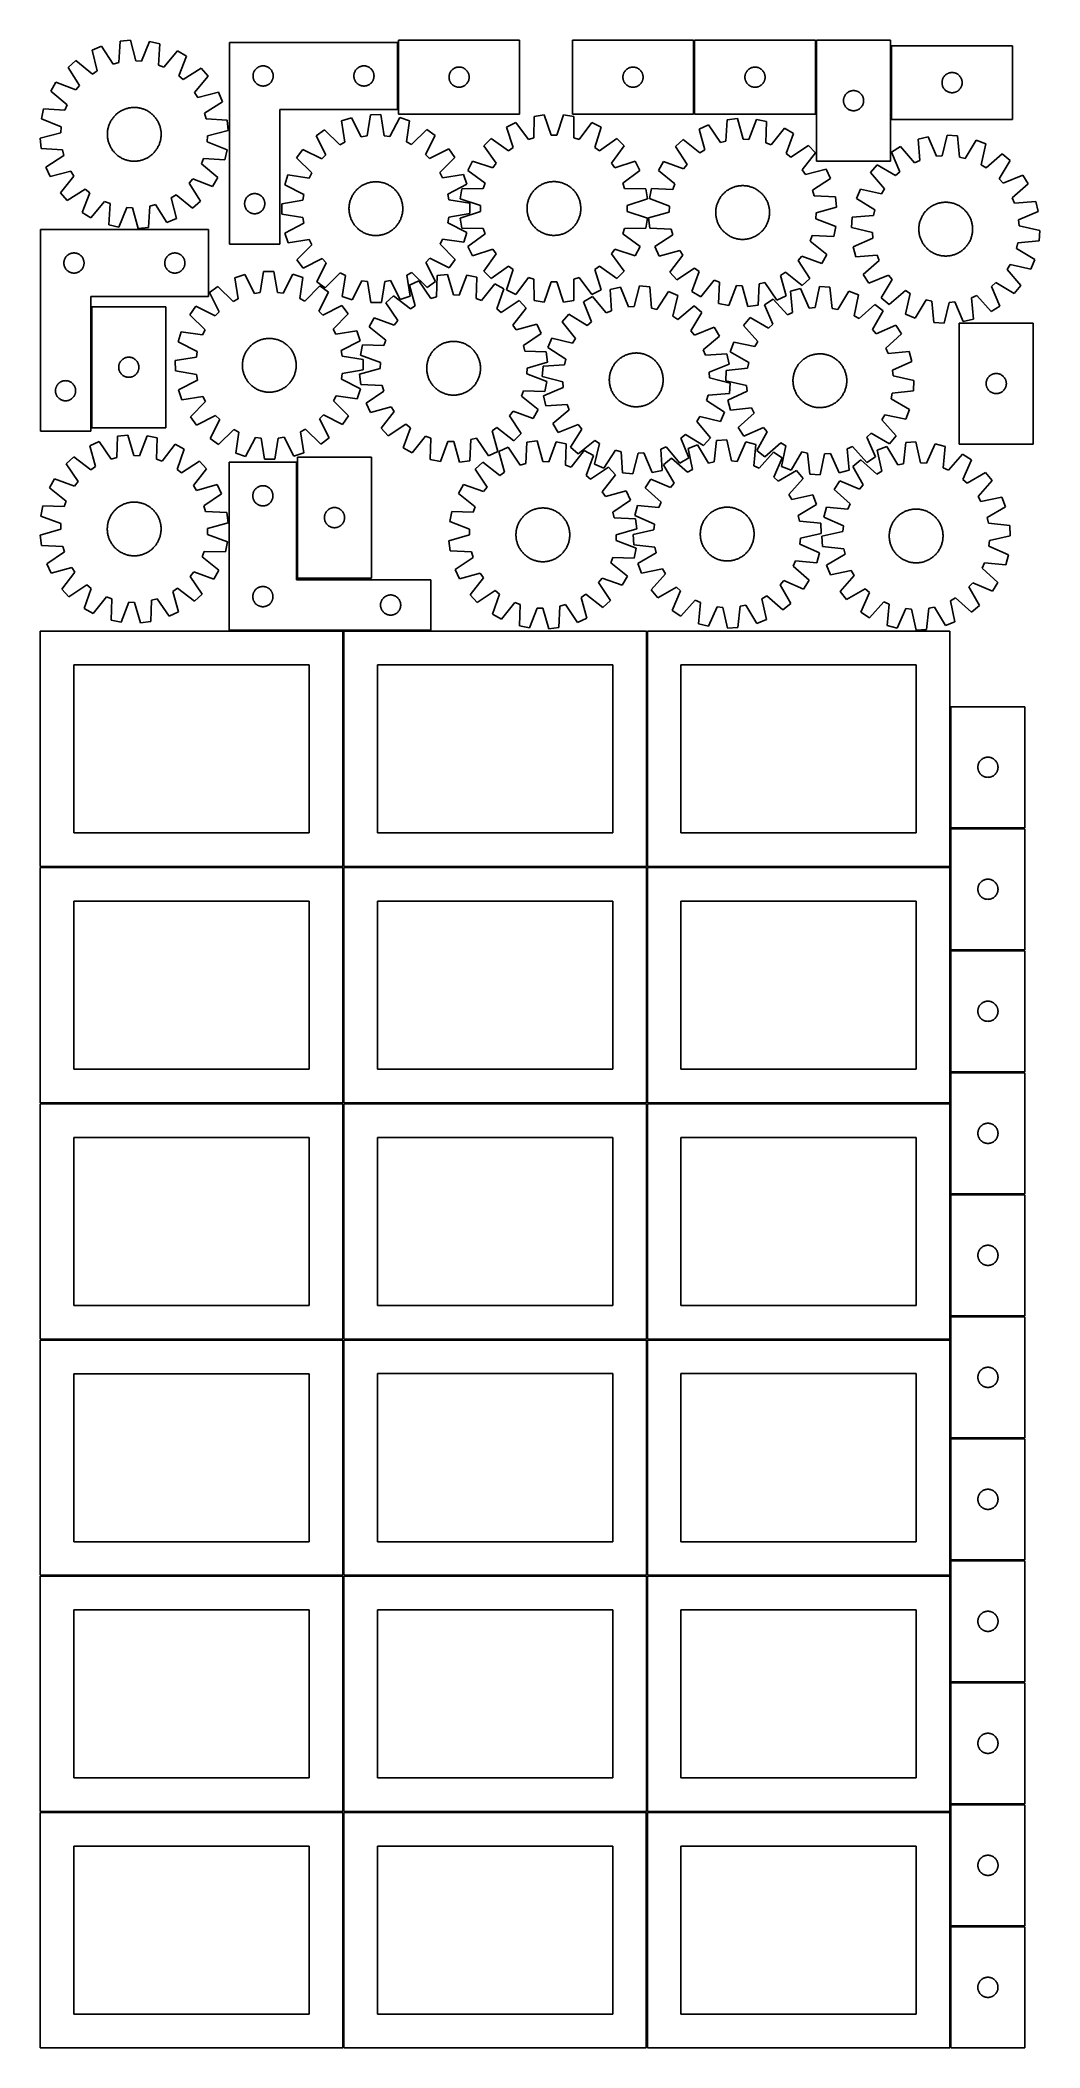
# Model space of a CAD drawing. Header units: millimetres. Extents: x 7 to 1493, y 7 to 2993.
import ezdxf

# ---------------------------------------------------------------- set-up
doc = ezdxf.new("R2010")
doc.units = ezdxf.units.MM
doc.layers.add('COMMON', color=5, linetype='CONTINUOUS', true_color=0x0000ff)
doc.layers.add('CUT', color=7, linetype='CONTINUOUS', true_color=0x000000)

msp = doc.modelspace()

# ---------------------------------------------------------------- linework, layer by layer
at = {"layer": 'COMMON'}
for p, q in [((538.801962, 2990.204369), (538.801962, 2890.204369)), ((978.9299, 2993.388458), (978.9299, 2883.388458)), ((1272.00518, 2985.263951), (1272.00518, 2875.263951)), ((82.561483, 2596.844753), (82.561483, 2416.844753)), ((388.492524, 2365.574297), (388.492524, 2193.116725)), ((457.299607, 2114.049516), (457.299607, 1764.074296)), ((587.742524, 2114.824297), (458.049608, 2114.824297)), ((908.799608, 2114.074296), (908.799608, 1764.074296)), ((1360.299609, 2001.723055), (1360.299609, 1821.723055)), ((1360.299609, 1820.223054), (1360.299609, 1764.074296)), ((1471.04961, 1820.973055), (1361.04961, 1820.973055)), ((6.549607, 1763.299515), (456.549607, 1763.299515)), ((457.299607, 1762.549515), (457.299607, 1412.574295)), ((458.049608, 1763.324295), (908.049608, 1763.324295)), ((908.799608, 1762.574295), (908.799608, 1412.574295)), ((909.549609, 1763.324295), (1359.549609, 1763.324295)), ((1360.299609, 1762.574295), (1360.299609, 1640.223054)), ((1360.299609, 1638.723053), (1360.299609, 1458.723053)), ((1361.04961, 1639.473053), (1471.04961, 1639.473053)), ((456.549607, 1411.799515), (6.549607, 1411.799515)), ((458.074235, 1411.824294), (908.049608, 1411.824294)), ((908.824235, 1411.074294), (908.824235, 1061.074294)), ((909.574236, 1411.824294), (1359.549609, 1411.824294)), ((1360.324236, 1411.074294), (1360.324236, 1277.123813)), ((1360.324236, 1275.623812), (1360.324236, 1095.623812)), ((1361.074237, 1276.373812), (1471.074237, 1276.373812)), ((1360.324236, 1094.123811), (1360.324236, 1061.074294)), ((1361.074237, 1094.873811), (1471.074237, 1094.873811)), ((6.549607, 1060.299513), (456.549607, 1060.299513)), ((908.074235, 1060.324294), (458.074235, 1060.324294)), ((908.824235, 1059.574293), (908.824235, 709.574293)), ((1359.574236, 1060.324294), (909.574236, 1060.324294)), ((1360.324236, 1059.574293), (1360.324236, 914.123811)), ((1360.324236, 912.62381), (1360.324236, 732.62381)), ((1361.074237, 913.37381), (1471.074237, 913.37381)), ((1361.099121, 731.873809), (1471.074237, 731.873809)), ((6.549607, 708.799512), (456.549607, 708.799512)), ((457.299607, 708.049512), (457.299607, 358.074292)), ((458.074235, 708.824292), (908.049608, 708.824292)), ((908.799608, 708.074292), (908.799608, 358.074292)), ((909.574236, 708.824292), (1359.549609, 708.824292)), ((1360.299609, 549.574341), (1360.299609, 369.574341)), ((1361.099121, 368.82434), (1471.04961, 368.82434)), ((6.549607, 357.299511), (456.524767, 357.299511)), ((457.274767, 356.549511), (457.274767, 6.549511)), ((908.774768, 356.549511), (908.774768, 6.549511)), ((1360.274769, 186.549511), (1360.274769, 6.549511))]:
    msp.add_line(p, q, dxfattribs=at)
at = {"layer": 'CUT'}
for p, q in [((125.495747, 2991.775399), (123.359703, 2960.082938)), ((140.811982, 2993.239464), (125.495747, 2991.775399)), ((148.91339, 2962.525592), (140.811982, 2993.239464)), ((169.296383, 2991.477453), (157.471376, 2961.996205)), ((184.31541, 2988.136885), (169.296383, 2991.477453)), ((182.529199, 2956.422784), (184.31541, 2988.136885)), ((288.051962, 2990.204369), (288.051962, 2690.204369)), ((538.051962, 2990.204369), (288.051962, 2990.204369)), ((538.051962, 2890.204369), (538.051962, 2990.204369)), ((719.551963, 2993.474639), (539.551963, 2993.474639)), ((539.551963, 2993.474639), (539.551963, 2883.474639)), ((719.551963, 2883.474639), (719.551963, 2993.474639)), ((978.1799, 2993.388458), (798.1799, 2993.388458)), ((798.1799, 2993.388458), (798.1799, 2883.388458)), ((978.1799, 2883.388458), (978.1799, 2993.388458)), ((1159.679901, 2993.388458), (979.679901, 2993.388458)), ((979.679901, 2993.388458), (979.679901, 2883.388458)), ((1159.679901, 2883.388458), (1159.679901, 2993.388458)), ((1161.25518, 2993.436794), (1161.25518, 2813.436794)), ((1271.25518, 2993.436794), (1161.25518, 2993.436794)), ((1271.25518, 2813.436794), (1271.25518, 2993.436794)), ((59.666746, 2963.206407), (48.136207, 2953.019296)), ((84.274084, 2943.120251), (59.666746, 2963.206407)), ((97.860979, 2984.649007), (83.746795, 2978.523621)), ((83.746795, 2978.523621), (91.508806, 2947.722226)), ((115.056985, 2957.941852), (97.860979, 2984.649007)), ((123.359703, 2960.082938), (115.056985, 2957.941852)), ((157.471376, 2961.996205), (148.91339, 2962.525592)), ((210.861194, 2977.658948), (190.504737, 2953.274744)), ((224.112845, 2969.840745), (210.861194, 2977.658948)), ((212.613861, 2940.230812), (224.112845, 2969.840745)), ((1452.755181, 2985.263951), (1272.755181, 2985.263951)), ((1272.755181, 2985.263951), (1272.755181, 2875.263951)), ((1452.755181, 2875.263951), (1452.755181, 2985.263951)), ((29.967999, 2931.010616), (22.149795, 2917.758965)), ((59.577932, 2919.511632), (29.967999, 2931.010616)), ((48.136207, 2953.019296), (65.036473, 2926.124022)), ((91.508806, 2947.722226), (84.274084, 2943.120251)), ((190.504737, 2953.274744), (182.529199, 2956.422784)), ((219.226251, 2934.772271), (212.613861, 2940.230812)), ((246.121525, 2951.672537), (219.226251, 2934.772271)), ((236.22248, 2915.53466), (256.308636, 2940.141998)), ((256.308636, 2940.141998), (246.121525, 2951.672537)), ((323.056935, 2940.590587), (323.096699, 2941.362001)), ((323.056935, 2939.81815), (323.056935, 2940.590587)), ((323.096699, 2939.046737), (323.056935, 2939.81815)), ((323.096699, 2941.362001), (323.176122, 2942.130344)), ((323.176122, 2938.278393), (323.096699, 2939.046737)), ((323.176122, 2942.130344), (323.294992, 2942.89358)), ((323.294992, 2937.515157), (323.176122, 2938.278393)), ((323.294992, 2942.89358), (323.452996, 2943.649685)), ((323.452996, 2936.759052), (323.294992, 2937.515157)), ((323.452996, 2943.649685), (323.649714, 2944.396653)), ((323.649714, 2936.012084), (323.452996, 2936.759052)), ((323.649714, 2944.396653), (323.884623, 2945.132504)), ((323.884623, 2935.276233), (323.649714, 2936.012084)), ((323.884623, 2945.132504), (324.157102, 2945.855287)), ((324.157102, 2934.55345), (323.884623, 2935.276233)), ((324.157102, 2945.855287), (324.466428, 2946.563084)), ((324.466428, 2933.845653), (324.157102, 2934.55345)), ((324.466428, 2946.563084), (324.81178, 2947.25402)), ((324.81178, 2933.154717), (324.466428, 2933.845653)), ((324.81178, 2947.25402), (325.192242, 2947.926261)), ((325.192242, 2932.482477), (324.81178, 2933.154717)), ((325.192242, 2947.926261), (325.606807, 2948.578024)), ((325.606807, 2931.830713), (325.192242, 2932.482477)), ((325.606807, 2948.578024), (326.054373, 2949.207583)), ((326.054373, 2931.201154), (325.606807, 2931.830713)), ((326.054373, 2949.207583), (326.533755, 2949.813266)), ((326.533755, 2930.595471), (326.054373, 2931.201154)), ((326.533755, 2949.813266), (327.043681, 2950.393469)), ((327.043681, 2930.015268), (326.533755, 2930.595471)), ((327.043681, 2950.393469), (327.582799, 2950.946651)), ((327.582799, 2929.462086), (327.043681, 2930.015268)), ((327.582799, 2950.946651), (328.14968, 2951.471348)), ((328.14968, 2928.93739), (327.582799, 2929.462086)), ((328.14968, 2951.471348), (328.74282, 2951.966166)), ((328.74282, 2928.442571), (328.14968, 2928.93739)), ((328.74282, 2951.966166), (329.360645, 2952.429794)), ((329.360645, 2927.978944), (328.74282, 2928.442571)), ((329.360645, 2952.429794), (330.001519, 2952.861002)), ((330.001519, 2927.547735), (329.360645, 2927.978944)), ((330.001519, 2952.861002), (330.663741, 2953.258647)), ((330.663741, 2927.15009), (330.001519, 2927.547735)), ((330.663741, 2953.258647), (331.345555, 2953.621675)), ((331.345555, 2953.621675), (332.045153, 2953.949122)), ((332.045153, 2953.949122), (332.76068, 2954.240121)), ((332.76068, 2954.240121), (333.490239, 2954.493899)), ((333.490239, 2954.493899), (334.231895, 2954.709784)), ((334.231895, 2954.709784), (334.983681, 2954.887204)), ((334.983681, 2954.887204), (335.743603, 2955.025687)), ((335.743603, 2955.025687), (336.509647, 2955.124867)), ((336.509647, 2955.124867), (337.27978, 2955.18448)), ((337.27978, 2955.18448), (338.051962, 2955.204369)), ((338.051962, 2955.204369), (338.824143, 2955.18448)), ((338.824143, 2955.18448), (339.594277, 2955.124867)), ((339.594277, 2955.124867), (340.36032, 2955.025687)), ((340.36032, 2955.025687), (341.120243, 2954.887204)), ((341.120243, 2954.887204), (341.872029, 2954.709784)), ((341.872029, 2954.709784), (342.613684, 2954.493899)), ((342.613684, 2954.493899), (343.343243, 2954.240121)), ((343.343243, 2954.240121), (344.05877, 2953.949122)), ((344.05877, 2953.949122), (344.758369, 2953.621675)), ((344.758369, 2953.621675), (345.440183, 2953.258647)), ((345.440183, 2953.258647), (346.102405, 2952.861002)), ((346.102405, 2927.547735), (345.440183, 2927.15009)), ((346.102405, 2952.861002), (346.743278, 2952.429794)), ((346.743278, 2927.978944), (346.102405, 2927.547735)), ((346.743278, 2952.429794), (347.361104, 2951.966166)), ((347.361104, 2928.442571), (346.743278, 2927.978944)), ((347.361104, 2951.966166), (347.954244, 2951.471348)), ((347.954244, 2928.93739), (347.361104, 2928.442571)), ((347.954244, 2951.471348), (348.521124, 2950.946651)), ((348.521124, 2929.462086), (347.954244, 2928.93739)), ((348.521124, 2950.946651), (349.060242, 2950.393469)), ((349.060242, 2930.015268), (348.521124, 2929.462086)), ((349.060242, 2950.393469), (349.570168, 2949.813266)), ((349.570168, 2930.595471), (349.060242, 2930.015268)), ((349.570168, 2949.813266), (350.04955, 2949.207583)), ((350.04955, 2931.201154), (349.570168, 2930.595471)), ((350.04955, 2949.207583), (350.497117, 2948.578024)), ((350.497117, 2931.830713), (350.04955, 2931.201154)), ((350.497117, 2948.578024), (350.911681, 2947.926261)), ((350.911681, 2932.482477), (350.497117, 2931.830713)), ((350.911681, 2947.926261), (351.292144, 2947.25402)), ((351.292144, 2933.154717), (350.911681, 2932.482477)), ((351.292144, 2947.25402), (351.637496, 2946.563084)), ((351.637496, 2933.845653), (351.292144, 2933.154717)), ((351.637496, 2946.563084), (351.946821, 2945.855287)), ((351.946821, 2934.55345), (351.637496, 2933.845653)), ((351.946821, 2945.855287), (352.2193, 2945.132504)), ((352.2193, 2935.276233), (351.946821, 2934.55345)), ((352.2193, 2945.132504), (352.45421, 2944.396653)), ((352.45421, 2936.012084), (352.2193, 2935.276233)), ((352.45421, 2944.396653), (352.650927, 2943.649685)), ((352.650927, 2936.759052), (352.45421, 2936.012084)), ((352.650927, 2943.649685), (352.808931, 2942.89358)), ((352.808931, 2937.515157), (352.650927, 2936.759052)), ((352.808931, 2942.89358), (352.927802, 2942.130344)), ((352.927802, 2938.278393), (352.808931, 2937.515157)), ((352.927802, 2942.130344), (353.007225, 2941.362001)), ((353.007225, 2939.046737), (352.927802, 2938.278393)), ((353.007225, 2941.362001), (353.046989, 2940.590587)), ((353.046989, 2939.81815), (353.007225, 2939.046737)), ((353.046989, 2940.590587), (353.046989, 2939.81815)), ((473.056935, 2940.590587), (473.096699, 2941.362001)), ((473.056935, 2939.81815), (473.056935, 2940.590587)), ((473.096699, 2939.046737), (473.056935, 2939.81815)), ((473.096699, 2941.362001), (473.176122, 2942.130344)), ((473.176122, 2938.278393), (473.096699, 2939.046737)), ((473.176122, 2942.130344), (473.294992, 2942.89358)), ((473.294992, 2937.515157), (473.176122, 2938.278393)), ((473.294992, 2942.89358), (473.452996, 2943.649685)), ((473.452996, 2936.759052), (473.294992, 2937.515157)), ((473.452996, 2943.649685), (473.649714, 2944.396653)), ((473.649714, 2936.012084), (473.452996, 2936.759052)), ((473.649714, 2944.396653), (473.884623, 2945.132504)), ((473.884623, 2935.276233), (473.649714, 2936.012084)), ((473.884623, 2945.132504), (474.157102, 2945.855287)), ((474.157102, 2934.55345), (473.884623, 2935.276233)), ((474.157102, 2945.855287), (474.466428, 2946.563084)), ((474.466428, 2933.845653), (474.157102, 2934.55345)), ((474.466428, 2946.563084), (474.81178, 2947.25402)), ((474.81178, 2933.154717), (474.466428, 2933.845653)), ((474.81178, 2947.25402), (475.192242, 2947.926261)), ((475.192242, 2932.482477), (474.81178, 2933.154717)), ((475.192242, 2947.926261), (475.606807, 2948.578024)), ((475.606807, 2931.830713), (475.192242, 2932.482477)), ((475.606807, 2948.578024), (476.054373, 2949.207583)), ((476.054373, 2931.201154), (475.606807, 2931.830713)), ((476.054373, 2949.207583), (476.533755, 2949.813266)), ((476.533755, 2930.595471), (476.054373, 2931.201154)), ((476.533755, 2949.813266), (477.043681, 2950.393469)), ((477.043681, 2930.015268), (476.533755, 2930.595471)), ((477.043681, 2950.393469), (477.582799, 2950.946651)), ((477.582799, 2929.462086), (477.043681, 2930.015268)), ((477.582799, 2950.946651), (478.14968, 2951.471348)), ((478.14968, 2928.93739), (477.582799, 2929.462086)), ((478.14968, 2951.471348), (478.74282, 2951.966166)), ((478.74282, 2928.442571), (478.14968, 2928.93739)), ((478.74282, 2951.966166), (479.360645, 2952.429794)), ((479.360645, 2927.978944), (478.74282, 2928.442571)), ((479.360645, 2952.429794), (480.001519, 2952.861002)), ((480.001519, 2927.547735), (479.360645, 2927.978944)), ((480.001519, 2952.861002), (480.663741, 2953.258647)), ((480.663741, 2927.15009), (480.001519, 2927.547735)), ((480.663741, 2953.258647), (481.345555, 2953.621675)), ((481.345555, 2953.621675), (482.045153, 2953.949122)), ((482.045153, 2953.949122), (482.76068, 2954.240121)), ((482.76068, 2954.240121), (483.490239, 2954.493899)), ((483.490239, 2954.493899), (484.231895, 2954.709784)), ((484.231895, 2954.709784), (484.983681, 2954.887204)), ((484.983681, 2954.887204), (485.743603, 2955.025687)), ((485.743603, 2955.025687), (486.509647, 2955.124867)), ((486.509647, 2955.124867), (487.27978, 2955.18448)), ((487.27978, 2955.18448), (488.051962, 2955.204369)), ((488.051962, 2955.204369), (488.824143, 2955.18448)), ((488.824143, 2955.18448), (489.594277, 2955.124867)), ((489.594277, 2955.124867), (490.36032, 2955.025687)), ((490.36032, 2955.025687), (491.120243, 2954.887204)), ((491.120243, 2954.887204), (491.872029, 2954.709784)), ((491.872029, 2954.709784), (492.613684, 2954.493899)), ((492.613684, 2954.493899), (493.343243, 2954.240121)), ((493.343243, 2954.240121), (494.05877, 2953.949122)), ((494.05877, 2953.949122), (494.758369, 2953.621675)), ((494.758369, 2953.621675), (495.440183, 2953.258647)), ((495.440183, 2953.258647), (496.102405, 2952.861002)), ((496.102405, 2927.547735), (495.440183, 2927.15009)), ((496.102405, 2952.861002), (496.743278, 2952.429794)), ((496.743278, 2927.978944), (496.102405, 2927.547735)), ((496.743278, 2952.429794), (497.361104, 2951.966166)), ((497.361104, 2928.442571), (496.743278, 2927.978944)), ((497.361104, 2951.966166), (497.954244, 2951.471348)), ((497.954244, 2928.93739), (497.361104, 2928.442571)), ((497.954244, 2951.471348), (498.521124, 2950.946651)), ((498.521124, 2929.462086), (497.954244, 2928.93739)), ((498.521124, 2950.946651), (499.060242, 2950.393469)), ((499.060242, 2930.015268), (498.521124, 2929.462086)), ((499.060242, 2950.393469), (499.570168, 2949.813266)), ((499.570168, 2930.595471), (499.060242, 2930.015268)), ((499.570168, 2949.813266), (500.04955, 2949.207583)), ((500.04955, 2931.201154), (499.570168, 2930.595471)), ((500.04955, 2949.207583), (500.497117, 2948.578024)), ((500.497117, 2931.830713), (500.04955, 2931.201154)), ((500.497117, 2948.578024), (500.911681, 2947.926261)), ((500.911681, 2932.482477), (500.497117, 2931.830713)), ((500.911681, 2947.926261), (501.292144, 2947.25402)), ((501.292144, 2933.154717), (500.911681, 2932.482477)), ((501.292144, 2947.25402), (501.637496, 2946.563084)), ((501.637496, 2933.845653), (501.292144, 2933.154717)), ((501.637496, 2946.563084), (501.946821, 2945.855287)), ((501.946821, 2934.55345), (501.637496, 2933.845653)), ((501.946821, 2945.855287), (502.2193, 2945.132504)), ((502.2193, 2935.276233), (501.946821, 2934.55345)), ((502.2193, 2945.132504), (502.45421, 2944.396653)), ((502.45421, 2936.012084), (502.2193, 2935.276233)), ((502.45421, 2944.396653), (502.650927, 2943.649685)), ((502.650927, 2936.759052), (502.45421, 2936.012084)), ((502.650927, 2943.649685), (502.808931, 2942.89358)), ((502.808931, 2937.515157), (502.650927, 2936.759052)), ((502.808931, 2942.89358), (502.927802, 2942.130344)), ((502.927802, 2938.278393), (502.808931, 2937.515157)), ((502.927802, 2942.130344), (503.007225, 2941.362001)), ((503.007225, 2939.046737), (502.927802, 2938.278393)), ((503.007225, 2941.362001), (503.046989, 2940.590587)), ((503.046989, 2939.81815), (503.007225, 2939.046737)), ((503.046989, 2940.590587), (503.046989, 2939.81815)), ((614.551963, 2938.474639), (614.571851, 2939.246821)), ((614.571851, 2937.702458), (614.551963, 2938.474639)), ((614.571851, 2939.246821), (614.631465, 2940.016954)), ((614.631465, 2936.932324), (614.571851, 2937.702458)), ((614.631465, 2940.016954), (614.730644, 2940.782998)), ((614.730644, 2936.166281), (614.631465, 2936.932324)), ((614.730644, 2940.782998), (614.869127, 2941.54292)), ((614.869127, 2935.406358), (614.730644, 2936.166281)), ((614.869127, 2941.54292), (615.046547, 2942.294706)), ((615.046547, 2934.654572), (614.869127, 2935.406358)), ((615.046547, 2942.294706), (615.262432, 2943.036362)), ((615.262432, 2933.912917), (615.046547, 2934.654572)), ((615.262432, 2943.036362), (615.51621, 2943.765921)), ((615.51621, 2933.183358), (615.262432, 2933.912917)), ((615.51621, 2943.765921), (615.807209, 2944.481448)), ((615.807209, 2932.467831), (615.51621, 2933.183358)), ((615.807209, 2944.481448), (616.134657, 2945.181046)), ((616.134657, 2931.768232), (615.807209, 2932.467831)), ((616.134657, 2945.181046), (616.497684, 2945.86286)), ((616.497684, 2931.086418), (616.134657, 2931.768232)), ((616.497684, 2945.86286), (616.895329, 2946.525082)), ((616.895329, 2930.424196), (616.497684, 2931.086418)), ((616.895329, 2946.525082), (617.326538, 2947.165956)), ((617.326538, 2929.783323), (616.895329, 2930.424196)), ((617.326538, 2947.165956), (617.790166, 2947.783781)), ((617.790166, 2929.165497), (617.326538, 2929.783323)), ((617.790166, 2947.783781), (618.284984, 2948.376921)), ((618.284984, 2928.572357), (617.790166, 2929.165497)), ((618.284984, 2948.376921), (618.80968, 2948.943802)), ((618.80968, 2928.005477), (618.284984, 2928.572357)), ((618.80968, 2948.943802), (619.362863, 2949.48292)), ((619.362863, 2927.466359), (618.80968, 2928.005477)), ((619.362863, 2949.48292), (619.943065, 2949.992846)), ((619.943065, 2926.956433), (619.362863, 2927.466359)), ((619.943065, 2949.992846), (620.548749, 2950.472228)), ((620.548749, 2950.472228), (621.178307, 2950.919794)), ((621.178307, 2950.919794), (621.830071, 2951.334359)), ((621.830071, 2951.334359), (622.502312, 2951.714821)), ((622.502312, 2951.714821), (623.193247, 2952.060173)), ((623.193247, 2952.060173), (623.901044, 2952.369499)), ((623.901044, 2952.369499), (624.623827, 2952.641978)), ((624.623827, 2952.641978), (625.359678, 2952.876887)), ((625.359678, 2952.876887), (626.106647, 2953.073605)), ((626.106647, 2953.073605), (626.862751, 2953.231609)), ((626.862751, 2953.231609), (627.625987, 2953.350479)), ((627.625987, 2953.350479), (628.394331, 2953.429902)), ((628.394331, 2953.429902), (629.165744, 2953.469666)), ((629.165744, 2953.469666), (629.938181, 2953.469666)), ((629.938181, 2953.469666), (630.709595, 2953.429902)), ((630.709595, 2953.429902), (631.477938, 2953.350479)), ((631.477938, 2953.350479), (632.241174, 2953.231609)), ((632.241174, 2953.231609), (632.997279, 2953.073605)), ((632.997279, 2953.073605), (633.744247, 2952.876887)), ((633.744247, 2952.876887), (634.480098, 2952.641978)), ((634.480098, 2952.641978), (635.202881, 2952.369499)), ((635.202881, 2952.369499), (635.910679, 2952.060173)), ((635.910679, 2952.060173), (636.601614, 2951.714821)), ((636.601614, 2951.714821), (637.273855, 2951.334359)), ((637.273855, 2951.334359), (637.925619, 2950.919794)), ((637.925619, 2950.919794), (638.555177, 2950.472228)), ((638.555177, 2950.472228), (639.16086, 2949.992846)), ((639.16086, 2949.992846), (639.741063, 2949.48292)), ((639.741063, 2927.466359), (639.16086, 2926.956433)), ((639.741063, 2949.48292), (640.294246, 2948.943802)), ((640.294246, 2928.005477), (639.741063, 2927.466359)), ((640.294246, 2948.943802), (640.818942, 2948.376921)), ((640.818942, 2928.572357), (640.294246, 2928.005477)), ((640.818942, 2948.376921), (641.31376, 2947.783781)), ((641.31376, 2929.165497), (640.818942, 2928.572357)), ((641.31376, 2947.783781), (641.777388, 2947.165956)), ((641.777388, 2929.783323), (641.31376, 2929.165497)), ((641.777388, 2947.165956), (642.208596, 2946.525082)), ((642.208596, 2930.424196), (641.777388, 2929.783323)), ((642.208596, 2946.525082), (642.606241, 2945.86286)), ((642.606241, 2931.086418), (642.208596, 2930.424196)), ((642.606241, 2945.86286), (642.969269, 2945.181046)), ((642.969269, 2931.768232), (642.606241, 2931.086418)), ((642.969269, 2945.181046), (643.296716, 2944.481448)), ((643.296716, 2932.467831), (642.969269, 2931.768232)), ((643.296716, 2944.481448), (643.587715, 2943.765921)), ((643.587715, 2933.183358), (643.296716, 2932.467831)), ((643.587715, 2943.765921), (643.841493, 2943.036362)), ((643.841493, 2933.912917), (643.587715, 2933.183358)), ((643.841493, 2943.036362), (644.057379, 2942.294706)), ((644.057379, 2934.654572), (643.841493, 2933.912917)), ((644.057379, 2942.294706), (644.234798, 2941.54292)), ((644.234798, 2935.406358), (644.057379, 2934.654572)), ((644.234798, 2941.54292), (644.373281, 2940.782998)), ((644.373281, 2936.166281), (644.234798, 2935.406358)), ((644.373281, 2940.782998), (644.472461, 2940.016954)), ((644.472461, 2936.932324), (644.373281, 2936.166281)), ((644.472461, 2940.016954), (644.532074, 2939.246821)), ((644.532074, 2937.702458), (644.472461, 2936.932324)), ((644.532074, 2939.246821), (644.551963, 2938.474639)), ((644.551963, 2938.474639), (644.532074, 2937.702458)), ((873.1799, 2938.388458), (873.199789, 2939.160639)), ((873.199789, 2937.616276), (873.1799, 2938.388458)), ((873.199789, 2939.160639), (873.259402, 2939.930773)), ((873.259402, 2936.846143), (873.199789, 2937.616276)), ((873.259402, 2939.930773), (873.358582, 2940.696816)), ((873.358582, 2936.080099), (873.259402, 2936.846143)), ((873.358582, 2940.696816), (873.497065, 2941.456739)), ((873.497065, 2935.320177), (873.358582, 2936.080099)), ((873.497065, 2941.456739), (873.674484, 2942.208524)), ((873.674484, 2934.568391), (873.497065, 2935.320177)), ((873.674484, 2942.208524), (873.89037, 2942.95018)), ((873.89037, 2933.826735), (873.674484, 2934.568391)), ((873.89037, 2942.95018), (874.144148, 2943.679739)), ((874.144148, 2933.097176), (873.89037, 2933.826735)), ((874.144148, 2943.679739), (874.435147, 2944.395266)), ((874.435147, 2932.381649), (874.144148, 2933.097176)), ((874.435147, 2944.395266), (874.762594, 2945.094864)), ((874.762594, 2931.682051), (874.435147, 2932.381649)), ((874.762594, 2945.094864), (875.125622, 2945.776679)), ((875.125622, 2931.000237), (874.762594, 2931.682051)), ((875.125622, 2945.776679), (875.523267, 2946.4389)), ((875.523267, 2930.338015), (875.125622, 2931.000237)), ((875.523267, 2946.4389), (875.954475, 2947.079774)), ((875.954475, 2929.697141), (875.523267, 2930.338015)), ((875.954475, 2947.079774), (876.418103, 2947.6976)), ((876.418103, 2929.079315), (875.954475, 2929.697141)), ((876.418103, 2947.6976), (876.912921, 2948.290739)), ((876.912921, 2928.486176), (876.418103, 2929.079315)), ((876.912921, 2948.290739), (877.437618, 2948.85762)), ((877.437618, 2927.919295), (876.912921, 2928.486176)), ((877.437618, 2948.85762), (877.9908, 2949.396738)), ((877.9908, 2927.380177), (877.437618, 2927.919295)), ((877.9908, 2949.396738), (878.571003, 2949.906664)), ((878.571003, 2926.870251), (877.9908, 2927.380177)), ((878.571003, 2949.906664), (879.176686, 2950.386046)), ((879.176686, 2950.386046), (879.806245, 2950.833613)), ((879.806245, 2950.833613), (880.458008, 2951.248177)), ((880.458008, 2951.248177), (881.130249, 2951.62864)), ((881.130249, 2951.62864), (881.821185, 2951.973992)), ((881.821185, 2951.973992), (882.528982, 2952.283317)), ((882.528982, 2952.283317), (883.251765, 2952.555796)), ((883.251765, 2952.555796), (883.987616, 2952.790706)), ((883.987616, 2952.790706), (884.734584, 2952.987423)), ((884.734584, 2952.987423), (885.490689, 2953.145427)), ((885.490689, 2953.145427), (886.253925, 2953.264298)), ((886.253925, 2953.264298), (887.022268, 2953.34372)), ((887.022268, 2953.34372), (887.793682, 2953.383485)), ((887.793682, 2953.383485), (888.566119, 2953.383485)), ((888.566119, 2953.383485), (889.337532, 2953.34372)), ((889.337532, 2953.34372), (890.105876, 2953.264298)), ((890.105876, 2953.264298), (890.869112, 2953.145427)), ((890.869112, 2953.145427), (891.625217, 2952.987423)), ((891.625217, 2952.987423), (892.372185, 2952.790706)), ((892.372185, 2952.790706), (893.108036, 2952.555796)), ((893.108036, 2952.555796), (893.830819, 2952.283317)), ((893.830819, 2952.283317), (894.538616, 2951.973992)), ((894.538616, 2951.973992), (895.229552, 2951.62864)), ((895.229552, 2951.62864), (895.901792, 2951.248177)), ((895.901792, 2951.248177), (896.553556, 2950.833613)), ((896.553556, 2950.833613), (897.183115, 2950.386046)), ((897.183115, 2950.386046), (897.788798, 2949.906664)), ((897.788798, 2949.906664), (898.369, 2949.396738)), ((898.369, 2927.380177), (897.788798, 2926.870251)), ((898.369, 2949.396738), (898.922183, 2948.85762)), ((898.922183, 2927.919295), (898.369, 2927.380177)), ((898.922183, 2948.85762), (899.446879, 2948.290739)), ((899.446879, 2928.486176), (898.922183, 2927.919295)), ((899.446879, 2948.290739), (899.941697, 2947.6976)), ((899.941697, 2929.079315), (899.446879, 2928.486176)), ((899.941697, 2947.6976), (900.405325, 2947.079774)), ((900.405325, 2929.697141), (899.941697, 2929.079315)), ((900.405325, 2947.079774), (900.836534, 2946.4389)), ((900.836534, 2930.338015), (900.405325, 2929.697141)), ((900.836534, 2946.4389), (901.234179, 2945.776679)), ((901.234179, 2931.000237), (900.836534, 2930.338015)), ((901.234179, 2945.776679), (901.597207, 2945.094864)), ((901.597207, 2931.682051), (901.234179, 2931.000237)), ((901.597207, 2945.094864), (901.924654, 2944.395266)), ((901.924654, 2932.381649), (901.597207, 2931.682051)), ((901.924654, 2944.395266), (902.215653, 2943.679739)), ((902.215653, 2933.097176), (901.924654, 2932.381649)), ((902.215653, 2943.679739), (902.469431, 2942.95018)), ((902.469431, 2933.826735), (902.215653, 2933.097176)), ((902.469431, 2942.95018), (902.685316, 2942.208524)), ((902.685316, 2934.568391), (902.469431, 2933.826735)), ((902.685316, 2942.208524), (902.862736, 2941.456739)), ((902.862736, 2935.320177), (902.685316, 2934.568391)), ((902.862736, 2941.456739), (903.001219, 2940.696816)), ((903.001219, 2936.080099), (902.862736, 2935.320177)), ((903.001219, 2940.696816), (903.100399, 2939.930773)), ((903.100399, 2936.846143), (903.001219, 2936.080099)), ((903.100399, 2939.930773), (903.160012, 2939.160639)), ((903.160012, 2937.616276), (903.100399, 2936.846143)), ((903.160012, 2939.160639), (903.1799, 2938.388458)), ((903.1799, 2938.388458), (903.160012, 2937.616276)), ((1054.679901, 2938.388458), (1054.69979, 2939.160639)), ((1054.69979, 2937.616276), (1054.679901, 2938.388458)), ((1054.69979, 2939.160639), (1054.759403, 2939.930773)), ((1054.759403, 2936.846143), (1054.69979, 2937.616276)), ((1054.759403, 2939.930773), (1054.858583, 2940.696816)), ((1054.858583, 2936.080099), (1054.759403, 2936.846143)), ((1054.858583, 2940.696816), (1054.997066, 2941.456739)), ((1054.997066, 2935.320177), (1054.858583, 2936.080099)), ((1054.997066, 2941.456739), (1055.174485, 2942.208524)), ((1055.174485, 2934.568391), (1054.997066, 2935.320177)), ((1055.174485, 2942.208524), (1055.390371, 2942.95018)), ((1055.390371, 2933.826735), (1055.174485, 2934.568391)), ((1055.390371, 2942.95018), (1055.644149, 2943.679739)), ((1055.644149, 2933.097176), (1055.390371, 2933.826735)), ((1055.644149, 2943.679739), (1055.935148, 2944.395266)), ((1055.935148, 2932.381649), (1055.644149, 2933.097176)), ((1055.935148, 2944.395266), (1056.262595, 2945.094864)), ((1056.262595, 2931.682051), (1055.935148, 2932.381649)), ((1056.262595, 2945.094864), (1056.625623, 2945.776679)), ((1056.625623, 2931.000237), (1056.262595, 2931.682051)), ((1056.625623, 2945.776679), (1057.023268, 2946.4389)), ((1057.023268, 2930.338015), (1056.625623, 2931.000237)), ((1057.023268, 2946.4389), (1057.454476, 2947.079774)), ((1057.454476, 2929.697141), (1057.023268, 2930.338015)), ((1057.454476, 2947.079774), (1057.918104, 2947.6976)), ((1057.918104, 2929.079315), (1057.454476, 2929.697141)), ((1057.918104, 2947.6976), (1058.412922, 2948.290739)), ((1058.412922, 2928.486176), (1057.918104, 2929.079315)), ((1058.412922, 2948.290739), (1058.937619, 2948.85762)), ((1058.937619, 2927.919295), (1058.412922, 2928.486176)), ((1058.937619, 2948.85762), (1059.490801, 2949.396738)), ((1059.490801, 2927.380177), (1058.937619, 2927.919295)), ((1059.490801, 2949.396738), (1060.071004, 2949.906664)), ((1060.071004, 2926.870251), (1059.490801, 2927.380177)), ((1060.071004, 2949.906664), (1060.676687, 2950.386046)), ((1060.676687, 2950.386046), (1061.306246, 2950.833613)), ((1061.306246, 2950.833613), (1061.958009, 2951.248177)), ((1061.958009, 2951.248177), (1062.63025, 2951.62864)), ((1062.63025, 2951.62864), (1063.321186, 2951.973992)), ((1063.321186, 2951.973992), (1064.028983, 2952.283317)), ((1064.028983, 2952.283317), (1064.751766, 2952.555796)), ((1064.751766, 2952.555796), (1065.487617, 2952.790706)), ((1065.487617, 2952.790706), (1066.234585, 2952.987423)), ((1066.234585, 2952.987423), (1066.99069, 2953.145427)), ((1066.99069, 2953.145427), (1067.753926, 2953.264298)), ((1067.753926, 2953.264298), (1068.522269, 2953.34372)), ((1068.522269, 2953.34372), (1069.293683, 2953.383485)), ((1069.293683, 2953.383485), (1070.06612, 2953.383485)), ((1070.06612, 2953.383485), (1070.837533, 2953.34372)), ((1070.837533, 2953.34372), (1071.605877, 2953.264298)), ((1071.605877, 2953.264298), (1072.369113, 2953.145427)), ((1072.369113, 2953.145427), (1073.125218, 2952.987423)), ((1073.125218, 2952.987423), (1073.872186, 2952.790706)), ((1073.872186, 2952.790706), (1074.608037, 2952.555796)), ((1074.608037, 2952.555796), (1075.33082, 2952.283317)), ((1075.33082, 2952.283317), (1076.038617, 2951.973992)), ((1076.038617, 2951.973992), (1076.729553, 2951.62864)), ((1076.729553, 2951.62864), (1077.401793, 2951.248177)), ((1077.401793, 2951.248177), (1078.053557, 2950.833613)), ((1078.053557, 2950.833613), (1078.683116, 2950.386046)), ((1078.683116, 2950.386046), (1079.288799, 2949.906664)), ((1079.288799, 2949.906664), (1079.869001, 2949.396738)), ((1079.869001, 2927.380177), (1079.288799, 2926.870251)), ((1079.869001, 2949.396738), (1080.422184, 2948.85762)), ((1080.422184, 2927.919295), (1079.869001, 2927.380177)), ((1080.422184, 2948.85762), (1080.94688, 2948.290739)), ((1080.94688, 2928.486176), (1080.422184, 2927.919295)), ((1080.94688, 2948.290739), (1081.441698, 2947.6976)), ((1081.441698, 2929.079315), (1080.94688, 2928.486176)), ((1081.441698, 2947.6976), (1081.905326, 2947.079774)), ((1081.905326, 2929.697141), (1081.441698, 2929.079315)), ((1081.905326, 2947.079774), (1082.336535, 2946.4389)), ((1082.336535, 2930.338015), (1081.905326, 2929.697141)), ((1082.336535, 2946.4389), (1082.73418, 2945.776679)), ((1082.73418, 2931.000237), (1082.336535, 2930.338015)), ((1082.73418, 2945.776679), (1083.097208, 2945.094864)), ((1083.097208, 2931.682051), (1082.73418, 2931.000237)), ((1083.097208, 2945.094864), (1083.424655, 2944.395266)), ((1083.424655, 2932.381649), (1083.097208, 2931.682051)), ((1083.424655, 2944.395266), (1083.715654, 2943.679739)), ((1083.715654, 2933.097176), (1083.424655, 2932.381649)), ((1083.715654, 2943.679739), (1083.969432, 2942.95018)), ((1083.969432, 2933.826735), (1083.715654, 2933.097176)), ((1083.969432, 2942.95018), (1084.185317, 2942.208524)), ((1084.185317, 2934.568391), (1083.969432, 2933.826735)), ((1084.185317, 2942.208524), (1084.362737, 2941.456739)), ((1084.362737, 2935.320177), (1084.185317, 2934.568391)), ((1084.362737, 2941.456739), (1084.50122, 2940.696816)), ((1084.50122, 2936.080099), (1084.362737, 2935.320177)), ((1084.50122, 2940.696816), (1084.6004, 2939.930773)), ((1084.6004, 2936.846143), (1084.50122, 2936.080099)), ((1084.6004, 2939.930773), (1084.660013, 2939.160639)), ((1084.660013, 2937.616276), (1084.6004, 2936.846143)), ((1084.660013, 2939.160639), (1084.679901, 2938.388458)), ((1084.679901, 2938.388458), (1084.660013, 2937.616276)), ((1347.755181, 2930.263951), (1347.775069, 2931.036132)), ((1347.775069, 2929.49177), (1347.755181, 2930.263951)), ((1347.775069, 2931.036132), (1347.834683, 2931.806266)), ((1347.834683, 2928.721636), (1347.775069, 2929.49177)), ((1347.834683, 2931.806266), (1347.933862, 2932.57231)), ((1347.933862, 2927.955592), (1347.834683, 2928.721636)), ((1347.933862, 2932.57231), (1348.072345, 2933.332232)), ((1348.072345, 2927.19567), (1347.933862, 2927.955592)), ((1348.072345, 2933.332232), (1348.249765, 2934.084018)), ((1348.249765, 2926.443884), (1348.072345, 2927.19567)), ((1348.249765, 2934.084018), (1348.46565, 2934.825673)), ((1348.46565, 2934.825673), (1348.719428, 2935.555232)), ((1348.719428, 2935.555232), (1349.010427, 2936.270759)), ((1349.010427, 2936.270759), (1349.337874, 2936.970358)), ((1349.337874, 2936.970358), (1349.700902, 2937.652172)), ((1349.700902, 2937.652172), (1350.098547, 2938.314394)), ((1350.098547, 2938.314394), (1350.529756, 2938.955267)), ((1350.529756, 2938.955267), (1350.993384, 2939.573093)), ((1350.993384, 2939.573093), (1351.488202, 2940.166233)), ((1351.488202, 2940.166233), (1352.012898, 2940.733113)), ((1352.012898, 2940.733113), (1352.566081, 2941.272231)), ((1352.566081, 2941.272231), (1353.146283, 2941.782158)), ((1353.146283, 2941.782158), (1353.751967, 2942.26154)), ((1353.751967, 2942.26154), (1354.381525, 2942.709106)), ((1354.381525, 2942.709106), (1355.033289, 2943.12367)), ((1355.033289, 2943.12367), (1355.70553, 2943.504133)), ((1355.70553, 2943.504133), (1356.396465, 2943.849485)), ((1356.396465, 2943.849485), (1357.104262, 2944.15881)), ((1357.104262, 2944.15881), (1357.827045, 2944.431289)), ((1357.827045, 2944.431289), (1358.562896, 2944.666199)), ((1358.562896, 2944.666199), (1359.309865, 2944.862916)), ((1359.309865, 2944.862916), (1360.065969, 2945.02092)), ((1360.065969, 2945.02092), (1360.829205, 2945.139791)), ((1360.829205, 2945.139791), (1361.597549, 2945.219214)), ((1361.597549, 2945.219214), (1362.368962, 2945.258978)), ((1362.368962, 2945.258978), (1363.141399, 2945.258978)), ((1363.141399, 2945.258978), (1363.912813, 2945.219214)), ((1363.912813, 2945.219214), (1364.681156, 2945.139791)), ((1364.681156, 2945.139791), (1365.444392, 2945.02092)), ((1365.444392, 2945.02092), (1366.200497, 2944.862916)), ((1366.200497, 2944.862916), (1366.947465, 2944.666199)), ((1366.947465, 2944.666199), (1367.683316, 2944.431289)), ((1367.683316, 2944.431289), (1368.406099, 2944.15881)), ((1368.406099, 2944.15881), (1369.113897, 2943.849485)), ((1369.113897, 2943.849485), (1369.804832, 2943.504133)), ((1369.804832, 2943.504133), (1370.477073, 2943.12367)), ((1370.477073, 2943.12367), (1371.128837, 2942.709106)), ((1371.128837, 2942.709106), (1371.758395, 2942.26154)), ((1371.758395, 2942.26154), (1372.364078, 2941.782158)), ((1372.364078, 2941.782158), (1372.944281, 2941.272231)), ((1372.944281, 2941.272231), (1373.497464, 2940.733113)), ((1373.497464, 2940.733113), (1374.02216, 2940.166233)), ((1374.02216, 2940.166233), (1374.516978, 2939.573093)), ((1374.516978, 2939.573093), (1374.980606, 2938.955267)), ((1374.980606, 2938.955267), (1375.411814, 2938.314394)), ((1375.411814, 2938.314394), (1375.809459, 2937.652172)), ((1375.809459, 2937.652172), (1376.172487, 2936.970358)), ((1376.172487, 2936.970358), (1376.499934, 2936.270759)), ((1376.499934, 2936.270759), (1376.790933, 2935.555232)), ((1376.790933, 2935.555232), (1377.044711, 2934.825673)), ((1377.044711, 2934.825673), (1377.260597, 2934.084018)), ((1377.260597, 2934.084018), (1377.438016, 2933.332232)), ((1377.438016, 2927.19567), (1377.260597, 2926.443884)), ((1377.438016, 2933.332232), (1377.576499, 2932.57231)), ((1377.576499, 2927.955592), (1377.438016, 2927.19567)), ((1377.576499, 2932.57231), (1377.675679, 2931.806266)), ((1377.675679, 2928.721636), (1377.576499, 2927.955592)), ((1377.675679, 2931.806266), (1377.735292, 2931.036132)), ((1377.735292, 2929.49177), (1377.675679, 2928.721636)), ((1377.735292, 2931.036132), (1377.755181, 2930.263951)), ((1377.755181, 2930.263951), (1377.735292, 2929.49177)), ((22.149795, 2917.758965), (46.534, 2897.402508)), ((46.534, 2897.402508), (43.38596, 2889.42697)), ((65.036473, 2926.124022), (59.577932, 2919.511632)), ((240.824455, 2908.299938), (236.22248, 2915.53466)), ((271.62585, 2916.061949), (240.824455, 2908.299938)), ((251.044081, 2884.751758), (277.751236, 2901.947764)), ((277.751236, 2901.947764), (271.62585, 2916.061949)), ((331.345555, 2926.787062), (330.663741, 2927.15009)), ((332.045153, 2926.459615), (331.345555, 2926.787062)), ((332.76068, 2926.168616), (332.045153, 2926.459615)), ((333.490239, 2925.914838), (332.76068, 2926.168616)), ((334.231895, 2925.698953), (333.490239, 2925.914838)), ((334.983681, 2925.521533), (334.231895, 2925.698953)), ((335.743603, 2925.38305), (334.983681, 2925.521533)), ((336.509647, 2925.28387), (335.743603, 2925.38305)), ((337.27978, 2925.224257), (336.509647, 2925.28387)), ((338.051962, 2925.204369), (337.27978, 2925.224257)), ((338.824143, 2925.224257), (338.051962, 2925.204369)), ((339.594277, 2925.28387), (338.824143, 2925.224257)), ((340.36032, 2925.38305), (339.594277, 2925.28387)), ((341.120243, 2925.521533), (340.36032, 2925.38305)), ((341.872029, 2925.698953), (341.120243, 2925.521533)), ((342.613684, 2925.914838), (341.872029, 2925.698953)), ((343.343243, 2926.168616), (342.613684, 2925.914838)), ((344.05877, 2926.459615), (343.343243, 2926.168616)), ((344.758369, 2926.787062), (344.05877, 2926.459615)), ((345.440183, 2927.15009), (344.758369, 2926.787062)), ((481.345555, 2926.787062), (480.663741, 2927.15009)), ((482.045153, 2926.459615), (481.345555, 2926.787062)), ((482.76068, 2926.168616), (482.045153, 2926.459615)), ((483.490239, 2925.914838), (482.76068, 2926.168616)), ((484.231895, 2925.698953), (483.490239, 2925.914838)), ((484.983681, 2925.521533), (484.231895, 2925.698953)), ((485.743603, 2925.38305), (484.983681, 2925.521533)), ((486.509647, 2925.28387), (485.743603, 2925.38305)), ((487.27978, 2925.224257), (486.509647, 2925.28387)), ((488.051962, 2925.204369), (487.27978, 2925.224257)), ((488.824143, 2925.224257), (488.051962, 2925.204369)), ((489.594277, 2925.28387), (488.824143, 2925.224257)), ((490.36032, 2925.38305), (489.594277, 2925.28387)), ((491.120243, 2925.521533), (490.36032, 2925.38305)), ((491.872029, 2925.698953), (491.120243, 2925.521533)), ((492.613684, 2925.914838), (491.872029, 2925.698953)), ((493.343243, 2926.168616), (492.613684, 2925.914838)), ((494.05877, 2926.459615), (493.343243, 2926.168616)), ((494.758369, 2926.787062), (494.05877, 2926.459615)), ((495.440183, 2927.15009), (494.758369, 2926.787062)), ((620.548749, 2926.477051), (619.943065, 2926.956433)), ((621.178307, 2926.029484), (620.548749, 2926.477051)), ((621.830071, 2925.61492), (621.178307, 2926.029484)), ((622.502312, 2925.234457), (621.830071, 2925.61492)), ((623.193247, 2924.889105), (622.502312, 2925.234457)), ((623.901044, 2924.57978), (623.193247, 2924.889105)), ((624.623827, 2924.307301), (623.901044, 2924.57978)), ((625.359678, 2924.072391), (624.623827, 2924.307301)), ((626.106647, 2923.875674), (625.359678, 2924.072391)), ((626.862751, 2923.71767), (626.106647, 2923.875674)), ((627.625987, 2923.598799), (626.862751, 2923.71767)), ((628.394331, 2923.519376), (627.625987, 2923.598799)), ((629.165744, 2923.479612), (628.394331, 2923.519376)), ((629.938181, 2923.479612), (629.165744, 2923.479612)), ((630.709595, 2923.519376), (629.938181, 2923.479612)), ((631.477938, 2923.598799), (630.709595, 2923.519376)), ((632.241174, 2923.71767), (631.477938, 2923.598799)), ((632.997279, 2923.875674), (632.241174, 2923.71767)), ((633.744247, 2924.072391), (632.997279, 2923.875674)), ((634.480098, 2924.307301), (633.744247, 2924.072391)), ((635.202881, 2924.57978), (634.480098, 2924.307301)), ((635.910679, 2924.889105), (635.202881, 2924.57978)), ((636.601614, 2925.234457), (635.910679, 2924.889105)), ((637.273855, 2925.61492), (636.601614, 2925.234457)), ((637.925619, 2926.029484), (637.273855, 2925.61492)), ((638.555177, 2926.477051), (637.925619, 2926.029484)), ((639.16086, 2926.956433), (638.555177, 2926.477051)), ((879.176686, 2926.390869), (878.571003, 2926.870251)), ((879.806245, 2925.943302), (879.176686, 2926.390869)), ((880.458008, 2925.528738), (879.806245, 2925.943302)), ((881.130249, 2925.148276), (880.458008, 2925.528738)), ((881.821185, 2924.802924), (881.130249, 2925.148276)), ((882.528982, 2924.493598), (881.821185, 2924.802924)), ((883.251765, 2924.221119), (882.528982, 2924.493598)), ((883.987616, 2923.986209), (883.251765, 2924.221119)), ((884.734584, 2923.789492), (883.987616, 2923.986209)), ((885.490689, 2923.631488), (884.734584, 2923.789492)), ((886.253925, 2923.512617), (885.490689, 2923.631488)), ((887.022268, 2923.433195), (886.253925, 2923.512617)), ((887.793682, 2923.393431), (887.022268, 2923.433195)), ((888.566119, 2923.393431), (887.793682, 2923.393431)), ((889.337532, 2923.433195), (888.566119, 2923.393431)), ((890.105876, 2923.512617), (889.337532, 2923.433195)), ((890.869112, 2923.631488), (890.105876, 2923.512617)), ((891.625217, 2923.789492), (890.869112, 2923.631488)), ((892.372185, 2923.986209), (891.625217, 2923.789492)), ((893.108036, 2924.221119), (892.372185, 2923.986209)), ((893.830819, 2924.493598), (893.108036, 2924.221119)), ((894.538616, 2924.802924), (893.830819, 2924.493598)), ((895.229552, 2925.148276), (894.538616, 2924.802924)), ((895.901792, 2925.528738), (895.229552, 2925.148276)), ((896.553556, 2925.943302), (895.901792, 2925.528738)), ((897.183115, 2926.390869), (896.553556, 2925.943302)), ((897.788798, 2926.870251), (897.183115, 2926.390869)), ((1060.676687, 2926.390869), (1060.071004, 2926.870251)), ((1061.306246, 2925.943302), (1060.676687, 2926.390869)), ((1061.958009, 2925.528738), (1061.306246, 2925.943302)), ((1062.63025, 2925.148276), (1061.958009, 2925.528738)), ((1063.321186, 2924.802924), (1062.63025, 2925.148276)), ((1064.028983, 2924.493598), (1063.321186, 2924.802924)), ((1064.751766, 2924.221119), (1064.028983, 2924.493598)), ((1065.487617, 2923.986209), (1064.751766, 2924.221119)), ((1066.234585, 2923.789492), (1065.487617, 2923.986209)), ((1066.99069, 2923.631488), (1066.234585, 2923.789492)), ((1067.753926, 2923.512617), (1066.99069, 2923.631488)), ((1068.522269, 2923.433195), (1067.753926, 2923.512617)), ((1069.293683, 2923.393431), (1068.522269, 2923.433195)), ((1070.06612, 2923.393431), (1069.293683, 2923.393431)), ((1070.837533, 2923.433195), (1070.06612, 2923.393431)), ((1071.605877, 2923.512617), (1070.837533, 2923.433195)), ((1072.369113, 2923.631488), (1071.605877, 2923.512617)), ((1073.125218, 2923.789492), (1072.369113, 2923.631488)), ((1073.872186, 2923.986209), (1073.125218, 2923.789492)), ((1074.608037, 2924.221119), (1073.872186, 2923.986209)), ((1075.33082, 2924.493598), (1074.608037, 2924.221119)), ((1076.038617, 2924.802924), (1075.33082, 2924.493598)), ((1076.729553, 2925.148276), (1076.038617, 2924.802924)), ((1077.401793, 2925.528738), (1076.729553, 2925.148276)), ((1078.053557, 2925.943302), (1077.401793, 2925.528738)), ((1078.683116, 2926.390869), (1078.053557, 2925.943302)), ((1079.288799, 2926.870251), (1078.683116, 2926.390869)), ((1201.260153, 2903.823012), (1201.299917, 2904.594426)), ((1201.260153, 2903.050575), (1201.260153, 2903.823012)), ((1201.299917, 2902.279162), (1201.260153, 2903.050575)), ((1201.299917, 2904.594426), (1201.37934, 2905.362769)), ((1201.37934, 2901.510818), (1201.299917, 2902.279162)), ((1201.37934, 2905.362769), (1201.49821, 2906.126005)), ((1201.49821, 2900.747582), (1201.37934, 2901.510818)), ((1201.49821, 2906.126005), (1201.656214, 2906.88211)), ((1201.656214, 2899.991478), (1201.49821, 2900.747582)), ((1201.656214, 2906.88211), (1201.852932, 2907.629078)), ((1201.852932, 2899.244509), (1201.656214, 2899.991478)), ((1201.852932, 2907.629078), (1202.087841, 2908.364929)), ((1202.087841, 2898.508658), (1201.852932, 2899.244509)), ((1202.087841, 2908.364929), (1202.36032, 2909.087712)), ((1202.36032, 2897.785875), (1202.087841, 2898.508658)), ((1202.36032, 2909.087712), (1202.669646, 2909.79551)), ((1202.669646, 2897.078078), (1202.36032, 2897.785875)), ((1202.669646, 2909.79551), (1203.014998, 2910.486445)), ((1203.014998, 2910.486445), (1203.39546, 2911.158686)), ((1203.39546, 2911.158686), (1203.810025, 2911.81045)), ((1203.810025, 2911.81045), (1204.257591, 2912.440008)), ((1204.257591, 2912.440008), (1204.736973, 2913.045691)), ((1204.736973, 2913.045691), (1205.246899, 2913.625894)), ((1205.246899, 2913.625894), (1205.786017, 2914.179077)), ((1205.786017, 2914.179077), (1206.352898, 2914.703773)), ((1206.352898, 2914.703773), (1206.946037, 2915.198591)), ((1206.946037, 2915.198591), (1207.563863, 2915.662219)), ((1207.563863, 2915.662219), (1208.204737, 2916.093427)), ((1208.204737, 2916.093427), (1208.866959, 2916.491072)), ((1208.866959, 2916.491072), (1209.548773, 2916.8541)), ((1209.548773, 2916.8541), (1210.248371, 2917.181547)), ((1210.248371, 2917.181547), (1210.963898, 2917.472546)), ((1210.963898, 2917.472546), (1211.693457, 2917.726324)), ((1211.693457, 2917.726324), (1212.435113, 2917.94221)), ((1212.435113, 2917.94221), (1213.186899, 2918.119629)), ((1213.186899, 2918.119629), (1213.946821, 2918.258112)), ((1213.946821, 2918.258112), (1214.712865, 2918.357292)), ((1214.712865, 2918.357292), (1215.482998, 2918.416905)), ((1215.482998, 2918.416905), (1216.25518, 2918.436794)), ((1216.25518, 2918.436794), (1217.027361, 2918.416905)), ((1217.027361, 2918.416905), (1217.797495, 2918.357292)), ((1217.797495, 2918.357292), (1218.563538, 2918.258112)), ((1218.563538, 2918.258112), (1219.323461, 2918.119629)), ((1219.323461, 2918.119629), (1220.075247, 2917.94221)), ((1220.075247, 2917.94221), (1220.816902, 2917.726324)), ((1220.816902, 2917.726324), (1221.546461, 2917.472546)), ((1221.546461, 2917.472546), (1222.261988, 2917.181547)), ((1222.261988, 2917.181547), (1222.961587, 2916.8541)), ((1222.961587, 2916.8541), (1223.643401, 2916.491072)), ((1223.643401, 2916.491072), (1224.305623, 2916.093427)), ((1224.305623, 2916.093427), (1224.946496, 2915.662219)), ((1224.946496, 2915.662219), (1225.564322, 2915.198591)), ((1225.564322, 2915.198591), (1226.157462, 2914.703773)), ((1226.157462, 2914.703773), (1226.724342, 2914.179077)), ((1226.724342, 2914.179077), (1227.26346, 2913.625894)), ((1227.26346, 2913.625894), (1227.773386, 2913.045691)), ((1227.773386, 2913.045691), (1228.252768, 2912.440008)), ((1228.252768, 2912.440008), (1228.700335, 2911.81045)), ((1228.700335, 2911.81045), (1229.114899, 2911.158686)), ((1229.114899, 2911.158686), (1229.495362, 2910.486445)), ((1229.495362, 2910.486445), (1229.840714, 2909.79551)), ((1229.840714, 2909.79551), (1230.150039, 2909.087712)), ((1230.150039, 2897.785875), (1229.840714, 2897.078078)), ((1230.150039, 2909.087712), (1230.422518, 2908.364929)), ((1230.422518, 2898.508658), (1230.150039, 2897.785875)), ((1230.422518, 2908.364929), (1230.657428, 2907.629078)), ((1230.657428, 2899.244509), (1230.422518, 2898.508658)), ((1230.657428, 2907.629078), (1230.854145, 2906.88211)), ((1230.854145, 2899.991478), (1230.657428, 2899.244509)), ((1230.854145, 2906.88211), (1231.012149, 2906.126005)), ((1231.012149, 2900.747582), (1230.854145, 2899.991478)), ((1231.012149, 2906.126005), (1231.13102, 2905.362769)), ((1231.13102, 2901.510818), (1231.012149, 2900.747582)), ((1231.13102, 2905.362769), (1231.210443, 2904.594426)), ((1231.210443, 2902.279162), (1231.13102, 2901.510818)), ((1231.210443, 2904.594426), (1231.250207, 2903.823012)), ((1231.250207, 2903.050575), (1231.210443, 2902.279162)), ((1231.250207, 2903.823012), (1231.250207, 2903.050575)), ((1348.46565, 2925.702228), (1348.249765, 2926.443884)), ((1348.719428, 2924.97267), (1348.46565, 2925.702228)), ((1349.010427, 2924.257142), (1348.719428, 2924.97267)), ((1349.337874, 2923.557544), (1349.010427, 2924.257142)), ((1349.700902, 2922.87573), (1349.337874, 2923.557544)), ((1350.098547, 2922.213508), (1349.700902, 2922.87573)), ((1350.529756, 2921.572634), (1350.098547, 2922.213508)), ((1350.993384, 2920.954809), (1350.529756, 2921.572634)), ((1351.488202, 2920.361669), (1350.993384, 2920.954809)), ((1352.012898, 2919.794789), (1351.488202, 2920.361669)), ((1352.566081, 2919.25567), (1352.012898, 2919.794789)), ((1353.146283, 2918.745744), (1352.566081, 2919.25567)), ((1353.751967, 2918.266362), (1353.146283, 2918.745744)), ((1354.381525, 2917.818796), (1353.751967, 2918.266362)), ((1355.033289, 2917.404231), (1354.381525, 2917.818796)), ((1355.70553, 2917.023769), (1355.033289, 2917.404231)), ((1356.396465, 2916.678417), (1355.70553, 2917.023769)), ((1357.104262, 2916.369091), (1356.396465, 2916.678417)), ((1357.827045, 2916.096612), (1357.104262, 2916.369091)), ((1358.562896, 2915.861703), (1357.827045, 2916.096612)), ((1359.309865, 2915.664985), (1358.562896, 2915.861703)), ((1360.065969, 2915.506982), (1359.309865, 2915.664985)), ((1360.829205, 2915.388111), (1360.065969, 2915.506982)), ((1361.597549, 2915.308688), (1360.829205, 2915.388111)), ((1362.368962, 2915.268924), (1361.597549, 2915.308688)), ((1363.141399, 2915.268924), (1362.368962, 2915.268924)), ((1363.912813, 2915.308688), (1363.141399, 2915.268924)), ((1364.681156, 2915.388111), (1363.912813, 2915.308688)), ((1365.444392, 2915.506982), (1364.681156, 2915.388111)), ((1366.200497, 2915.664985), (1365.444392, 2915.506982)), ((1366.947465, 2915.861703), (1366.200497, 2915.664985)), ((1367.683316, 2916.096612), (1366.947465, 2915.861703)), ((1368.406099, 2916.369091), (1367.683316, 2916.096612)), ((1369.113897, 2916.678417), (1368.406099, 2916.369091)), ((1369.804832, 2917.023769), (1369.113897, 2916.678417)), ((1370.477073, 2917.404231), (1369.804832, 2917.023769)), ((1371.128837, 2917.818796), (1370.477073, 2917.404231)), ((1371.758395, 2918.266362), (1371.128837, 2917.818796)), ((1372.364078, 2918.745744), (1371.758395, 2918.266362)), ((1372.944281, 2919.25567), (1372.364078, 2918.745744)), ((1373.497464, 2919.794789), (1372.944281, 2919.25567)), ((1374.02216, 2920.361669), (1373.497464, 2919.794789)), ((1374.516978, 2920.954809), (1374.02216, 2920.361669)), ((1374.980606, 2921.572634), (1374.516978, 2920.954809)), ((1375.411814, 2922.213508), (1374.980606, 2921.572634)), ((1375.809459, 2922.87573), (1375.411814, 2922.213508)), ((1376.172487, 2923.557544), (1375.809459, 2922.87573)), ((1376.499934, 2924.257142), (1376.172487, 2923.557544)), ((1376.790933, 2924.97267), (1376.499934, 2924.257142)), ((1377.044711, 2925.702228), (1376.790933, 2924.97267)), ((1377.260597, 2926.443884), (1377.044711, 2925.702228)), ((11.671859, 2891.213181), (8.331291, 2876.194154)), ((8.331291, 2876.194154), (37.812538, 2864.369147)), ((43.38596, 2889.42697), (11.671859, 2891.213181)), ((108.701081, 2866.567071), (109.134767, 2867.746446)), ((109.134767, 2867.746446), (109.605283, 2868.911616)), ((109.605283, 2868.911616), (110.112166, 2870.061431)), ((110.112166, 2870.061431), (110.654916, 2871.194758)), ((110.654916, 2871.194758), (111.232996, 2872.310478)), ((111.232996, 2872.310478), (111.845837, 2873.407489)), ((111.845837, 2873.407489), (112.492834, 2874.484708)), ((112.492834, 2874.484708), (113.173347, 2875.541074)), ((113.173347, 2875.541074), (113.886706, 2876.575543)), ((113.886706, 2876.575543), (114.632206, 2877.587094)), ((114.632206, 2877.587094), (115.409112, 2878.57473)), ((115.409112, 2878.57473), (116.216658, 2879.537475)), ((116.216658, 2879.537475), (117.054045, 2880.474379)), ((117.054045, 2880.474379), (117.920448, 2881.384518)), ((117.920448, 2881.384518), (118.815011, 2882.266993)), ((118.815011, 2882.266993), (119.736852, 2883.120934)), ((119.736852, 2883.120934), (120.685062, 2883.945498)), ((120.685062, 2883.945498), (121.658703, 2884.739872)), ((121.658703, 2884.739872), (122.656816, 2885.50327)), ((122.656816, 2885.50327), (123.678416, 2886.23494)), ((123.678416, 2886.23494), (124.722494, 2886.93416)), ((124.722494, 2886.93416), (125.788019, 2887.60024)), ((125.788019, 2887.60024), (126.873941, 2888.232522)), ((126.873941, 2888.232522), (127.979188, 2888.830382)), ((127.979188, 2888.830382), (129.102668, 2889.393231)), ((129.102668, 2889.393231), (130.243273, 2889.920513)), ((130.243273, 2889.920513), (131.399878, 2890.411707)), ((131.399878, 2890.411707), (132.571341, 2890.866329)), ((132.571341, 2890.866329), (133.756507, 2891.28393)), ((133.756507, 2891.28393), (134.954204, 2891.664098)), ((134.954204, 2891.664098), (136.163252, 2892.006458)), ((136.163252, 2892.006458), (137.382457, 2892.310672)), ((137.382457, 2892.310672), (138.610616, 2892.576439)), ((138.610616, 2892.576439), (139.846516, 2892.803498)), ((139.846516, 2892.803498), (141.08894, 2892.991625)), ((141.08894, 2892.991625), (142.336659, 2893.140633)), ((142.336659, 2893.140633), (143.588443, 2893.250376)), ((143.588443, 2893.250376), (144.843056, 2893.320745)), ((144.843056, 2893.320745), (146.099261, 2893.351671)), ((146.099261, 2893.351671), (147.355818, 2893.343124)), ((147.355818, 2893.343124), (148.611485, 2893.295111)), ((148.611485, 2893.295111), (149.865025, 2893.20768)), ((149.865025, 2893.20768), (151.115201, 2893.080919)), ((151.115201, 2893.080919), (152.360777, 2892.91495)), ((152.360777, 2892.91495), (153.600526, 2892.709939)), ((153.600526, 2892.709939), (154.833224, 2892.466088)), ((154.833224, 2892.466088), (156.057654, 2892.183637)), ((156.057654, 2892.183637), (157.272607, 2891.862865)), ((157.272607, 2891.862865), (158.476886, 2891.504089)), ((158.476886, 2891.504089), (159.6693, 2891.107663)), ((159.6693, 2891.107663), (160.848675, 2890.673977)), ((160.848675, 2890.673977), (162.013845, 2890.203461)), ((162.013845, 2890.203461), (163.16366, 2889.696577)), ((163.16366, 2889.696577), (164.296987, 2889.153828)), ((164.296987, 2889.153828), (165.412707, 2888.575747)), ((165.412707, 2888.575747), (166.509718, 2887.962906)), ((166.509718, 2887.962906), (167.586937, 2887.31591)), ((167.586937, 2887.31591), (168.643303, 2886.635397)), ((168.643303, 2886.635397), (169.677772, 2885.922038)), ((169.677772, 2885.922038), (170.689323, 2885.176537)), ((170.689323, 2885.176537), (171.676959, 2884.399631)), ((171.676959, 2884.399631), (172.639704, 2883.592086)), ((172.639704, 2883.592086), (173.576608, 2882.754699)), ((173.576608, 2882.754699), (174.486747, 2881.888296)), ((174.486747, 2881.888296), (175.369222, 2880.993733)), ((175.369222, 2880.993733), (176.223163, 2880.071891)), ((176.223163, 2880.071891), (177.047727, 2879.123682)), ((177.047727, 2879.123682), (177.842101, 2878.15004)), ((177.842101, 2878.15004), (178.605499, 2877.151927)), ((178.605499, 2877.151927), (179.337169, 2876.130328)), ((179.337169, 2876.130328), (180.036389, 2875.08625)), ((180.036389, 2875.08625), (180.702469, 2874.020724)), ((180.702469, 2874.020724), (181.334751, 2872.934803)), ((181.334751, 2872.934803), (181.932611, 2871.829556)), ((181.932611, 2871.829556), (182.49546, 2870.706076)), ((182.49546, 2870.706076), (183.022742, 2869.56547)), ((183.022742, 2869.56547), (183.513936, 2868.408865)), ((183.513936, 2868.408865), (183.968558, 2867.237402)), ((253.185167, 2876.449041), (251.044081, 2884.751758)), ((284.877628, 2874.312997), (253.185167, 2876.449041)), ((286.341693, 2858.996762), (284.877628, 2874.312997)), ((363.051962, 2690.204369), (363.051962, 2890.204369)), ((363.051962, 2890.204369), (538.051962, 2890.204369)), ((469.491329, 2878.019236), (454.873377, 2873.218606)), ((454.873377, 2873.218606), (459.768156, 2841.833643)), ((484.156823, 2849.84304), (469.491329, 2878.019236)), ((497.66461, 2882.572481), (492.621334, 2851.211038)), ((513.050584, 2882.620957), (497.66461, 2882.572481)), ((518.291374, 2851.291915), (513.050584, 2882.620957)), ((541.251997, 2878.245327), (526.764337, 2849.97728)), ((539.551963, 2883.474639), (719.551963, 2883.474639)), ((555.899907, 2873.536903), (541.251997, 2878.245327)), ((551.202989, 2842.12172), (555.899907, 2873.536903)), ((713.93139, 2871.049015), (700.223754, 2864.061079)), ((732.748767, 2845.458371), (713.93139, 2871.049015)), ((741.071636, 2879.873578), (740.902908, 2848.109663)), ((756.267764, 2882.283607), (741.071636, 2879.873578)), ((766.256208, 2852.130569), (756.267764, 2882.283607)), ((784.806611, 2882.289468), (774.830552, 2852.13233)), ((800.003727, 2879.88568), (784.806611, 2882.289468)), ((798.1799, 2883.388458), (978.1799, 2883.388458)), ((800.185501, 2848.121838), (800.003727, 2879.88568)), ((827.147595, 2871.072266), (808.340731, 2845.473894)), ((840.8581, 2864.08996), (827.147595, 2871.072266)), ((979.679901, 2883.388458), (1159.679901, 2883.388458)), ((1000.561405, 2867.537969), (986.547753, 2861.185954)), ((1018.185515, 2841.111363), (1000.561405, 2867.537969)), ((1028.077756, 2875.108719), (1026.452655, 2843.385954)), ((1043.368412, 2876.819386), (1028.077756, 2875.108719)), ((1051.963666, 2846.240041), (1043.368412, 2876.819386)), ((1071.877507, 2875.516577), (1060.529071, 2845.848619)), ((1086.948411, 2872.418447), (1071.877507, 2875.516577)), ((1085.673446, 2840.679681), (1086.948411, 2872.418447)), ((1203.014998, 2896.387143), (1202.669646, 2897.078078)), ((1203.39546, 2895.714902), (1203.014998, 2896.387143)), ((1203.810025, 2895.063138), (1203.39546, 2895.714902)), ((1204.257591, 2894.433579), (1203.810025, 2895.063138)), ((1204.736973, 2893.827896), (1204.257591, 2894.433579)), ((1205.246899, 2893.247694), (1204.736973, 2893.827896)), ((1205.786017, 2892.694511), (1205.246899, 2893.247694)), ((1206.352898, 2892.169815), (1205.786017, 2892.694511)), ((1206.946037, 2891.674997), (1206.352898, 2892.169815)), ((1207.563863, 2891.211369), (1206.946037, 2891.674997)), ((1208.204737, 2890.78016), (1207.563863, 2891.211369)), ((1208.866959, 2890.382515), (1208.204737, 2890.78016)), ((1209.548773, 2890.019487), (1208.866959, 2890.382515)), ((1210.248371, 2889.69204), (1209.548773, 2890.019487)), ((1210.963898, 2889.401041), (1210.248371, 2889.69204)), ((1211.693457, 2889.147263), (1210.963898, 2889.401041)), ((1212.435113, 2888.931378), (1211.693457, 2889.147263)), ((1213.186899, 2888.753958), (1212.435113, 2888.931378)), ((1213.946821, 2888.615475), (1213.186899, 2888.753958)), ((1214.712865, 2888.516296), (1213.946821, 2888.615475)), ((1215.482998, 2888.456682), (1214.712865, 2888.516296)), ((1216.25518, 2888.436794), (1215.482998, 2888.456682)), ((1217.027361, 2888.456682), (1216.25518, 2888.436794)), ((1217.797495, 2888.516296), (1217.027361, 2888.456682)), ((1218.563538, 2888.615475), (1217.797495, 2888.516296)), ((1219.323461, 2888.753958), (1218.563538, 2888.615475)), ((1220.075247, 2888.931378), (1219.323461, 2888.753958)), ((1220.816902, 2889.147263), (1220.075247, 2888.931378)), ((1221.546461, 2889.401041), (1220.816902, 2889.147263)), ((1222.261988, 2889.69204), (1221.546461, 2889.401041)), ((1222.961587, 2890.019487), (1222.261988, 2889.69204)), ((1223.643401, 2890.382515), (1222.961587, 2890.019487)), ((1224.305623, 2890.78016), (1223.643401, 2890.382515)), ((1224.946496, 2891.211369), (1224.305623, 2890.78016)), ((1225.564322, 2891.674997), (1224.946496, 2891.211369)), ((1226.157462, 2892.169815), (1225.564322, 2891.674997)), ((1226.724342, 2892.694511), (1226.157462, 2892.169815)), ((1227.26346, 2893.247694), (1226.724342, 2892.694511)), ((1227.773386, 2893.827896), (1227.26346, 2893.247694)), ((1228.252768, 2894.433579), (1227.773386, 2893.827896)), ((1228.700335, 2895.063138), (1228.252768, 2894.433579)), ((1229.114899, 2895.714902), (1228.700335, 2895.063138)), ((1229.495362, 2896.387143), (1229.114899, 2895.714902)), ((1229.840714, 2897.078078), (1229.495362, 2896.387143)), ((1272.755181, 2875.263951), (1452.755181, 2875.263951)), ((37.283151, 2855.811161), (6.56928, 2847.709753)), ((6.56928, 2847.709753), (8.033345, 2832.393518)), ((37.812538, 2864.369147), (37.283151, 2855.811161)), ((106.457073, 2852.997032), (106.46562, 2854.253589)), ((106.487999, 2851.740827), (106.457073, 2852.997032)), ((106.46562, 2854.253589), (106.513633, 2855.509256)), ((106.558368, 2850.486214), (106.487999, 2851.740827)), ((106.513633, 2855.509256), (106.601063, 2856.762796)), ((106.668111, 2849.23443), (106.558368, 2850.486214)), ((106.601063, 2856.762796), (106.727825, 2858.012972)), ((106.817119, 2847.986711), (106.668111, 2849.23443)), ((106.727825, 2858.012972), (106.893794, 2859.258548)), ((107.005245, 2846.744287), (106.817119, 2847.986711)), ((106.893794, 2859.258548), (107.098805, 2860.498297)), ((107.232304, 2845.508387), (107.005245, 2846.744287)), ((107.098805, 2860.498297), (107.342656, 2861.730995)), ((107.498072, 2844.280228), (107.232304, 2845.508387)), ((107.342656, 2861.730995), (107.625107, 2862.955425)), ((107.802286, 2843.061023), (107.498072, 2844.280228)), ((107.625107, 2862.955425), (107.945879, 2864.170378)), ((108.144646, 2841.851975), (107.802286, 2843.061023)), ((107.945879, 2864.170378), (108.304655, 2865.374657)), ((108.524814, 2840.654277), (108.144646, 2841.851975)), ((108.304655, 2865.374657), (108.701081, 2866.567071)), ((108.942415, 2839.469112), (108.524814, 2840.654277)), ((109.397037, 2838.297649), (108.942415, 2839.469112)), ((109.888231, 2837.141044), (109.397037, 2838.297649)), ((183.30569, 2837.794899), (182.798806, 2836.645083)), ((183.776206, 2838.960069), (183.30569, 2837.794899)), ((184.209892, 2840.139443), (183.776206, 2838.960069)), ((183.968558, 2867.237402), (184.386159, 2866.052237)), ((184.606318, 2841.331858), (184.209892, 2840.139443)), ((184.386159, 2866.052237), (184.766327, 2864.85454)), ((184.965094, 2842.536136), (184.606318, 2841.331858)), ((184.766327, 2864.85454), (185.108687, 2863.645492)), ((185.285866, 2843.75109), (184.965094, 2842.536136)), ((185.108687, 2863.645492), (185.412901, 2862.426287)), ((185.568317, 2844.97552), (185.285866, 2843.75109)), ((185.412901, 2862.426287), (185.678668, 2861.198128)), ((185.812168, 2846.208217), (185.568317, 2844.97552)), ((185.678668, 2861.198128), (185.905727, 2859.962227)), ((186.017179, 2847.447966), (185.812168, 2846.208217)), ((185.905727, 2859.962227), (186.093854, 2858.719804)), ((186.183148, 2848.693543), (186.017179, 2847.447966)), ((186.093854, 2858.719804), (186.242862, 2857.472085)), ((186.309909, 2849.943718), (186.183148, 2848.693543)), ((186.242862, 2857.472085), (186.352605, 2856.220301)), ((186.39734, 2851.197258), (186.309909, 2849.943718)), ((186.352605, 2856.220301), (186.422974, 2854.965687)), ((186.445353, 2852.452926), (186.39734, 2851.197258)), ((186.422974, 2854.965687), (186.4539, 2853.709482)), ((186.4539, 2853.709482), (186.445353, 2852.452926)), ((255.098434, 2842.337367), (255.627821, 2850.895353)), ((284.579682, 2830.51236), (255.098434, 2842.337367)), ((255.627821, 2850.895353), (286.341693, 2858.996762)), ((429.486025, 2860.18219), (417.067003, 2851.099324)), ((417.067003, 2851.099324), (431.420701, 2822.76302)), ((452.140662, 2837.916922), (429.486025, 2860.18219)), ((459.768156, 2841.833643), (452.140662, 2837.916922)), ((492.621334, 2851.211038), (484.156823, 2849.84304)), ((526.764337, 2849.97728), (518.291374, 2851.291915)), ((558.855011, 2838.253139), (551.202989, 2842.12172)), ((581.368901, 2860.660716), (558.855011, 2838.253139)), ((579.670048, 2823.230098), (593.844909, 2851.656285)), ((593.844909, 2851.656285), (581.368901, 2860.660716)), ((677.138787, 2847.281624), (666.261441, 2836.39981)), ((702.943119, 2828.758364), (677.138787, 2847.281624)), ((700.223754, 2864.061079), (709.878874, 2833.799662)), ((740.902908, 2848.109663), (732.748767, 2845.458371)), ((774.830552, 2852.13233), (766.256208, 2852.130569)), ((808.340731, 2845.473894), (800.185501, 2848.121838)), ((831.21541, 2833.82458), (840.8581, 2864.08996)), ((863.949957, 2847.319989), (838.153235, 2828.786131)), ((874.831772, 2836.442642), (863.949957, 2847.319989)), ((962.717638, 2845.482723), (951.352743, 2835.111142)), ((987.645433, 2825.795677), (962.717638, 2845.482723)), ((986.547753, 2861.185954), (994.805063, 2830.513629)), ((1026.452655, 2843.385954), (1018.185515, 2841.111363)), ((1060.529071, 2845.848619), (1051.963666, 2846.240041)), ((1093.698674, 2837.660561), (1085.673446, 2840.679681)), ((1113.659582, 2862.369607), (1093.698674, 2837.660561)), ((1127.035487, 2854.765944), (1113.659582, 2862.369607)), ((1116.015106, 2824.97457), (1127.035487, 2854.765944)), ((1327.05678, 2849.8503), (1312.123842, 2846.143829)), ((1312.123842, 2846.143829), (1314.684263, 2814.482828)), ((1339.598455, 2820.666724), (1327.05678, 2849.8503)), ((1355.489636, 2852.30763), (1348.140954, 2821.405015)), ((1370.837066, 2851.218162), (1355.489636, 2852.30763)), ((1373.746687, 2819.587341), (1370.837066, 2851.218162)), ((1398.637677, 2844.768986), (1382.099232, 2817.649721)), ((1412.897286, 2838.990224), (1398.637677, 2844.768986)), ((1405.890039, 2808.008403), (1412.897286, 2838.990224)), ((8.033345, 2832.393518), (39.725805, 2830.257474)), ((41.866892, 2821.954756), (15.159737, 2804.75875)), ((39.725805, 2830.257474), (41.866892, 2821.954756)), ((110.415513, 2836.000439), (109.888231, 2837.141044)), ((110.978362, 2834.876959), (110.415513, 2836.000439)), ((111.576222, 2833.771712), (110.978362, 2834.876959)), ((112.208504, 2832.68579), (111.576222, 2833.771712)), ((112.874584, 2831.620265), (112.208504, 2832.68579)), ((113.573804, 2830.576187), (112.874584, 2831.620265)), ((114.305474, 2829.554587), (113.573804, 2830.576187)), ((115.068872, 2828.556474), (114.305474, 2829.554587)), ((115.863245, 2827.582833), (115.068872, 2828.556474)), ((116.687809, 2826.634623), (115.863245, 2827.582833)), ((117.54175, 2825.712782), (116.687809, 2826.634623)), ((118.424226, 2824.818219), (117.54175, 2825.712782)), ((119.334365, 2823.951816), (118.424226, 2824.818219)), ((120.271269, 2823.114428), (119.334365, 2823.951816)), ((121.234014, 2822.306883), (120.271269, 2823.114428)), ((122.22165, 2821.529977), (121.234014, 2822.306883)), ((123.233201, 2820.784477), (122.22165, 2821.529977)), ((124.26767, 2820.071118), (123.233201, 2820.784477)), ((125.324035, 2819.390605), (124.26767, 2820.071118)), ((126.401255, 2818.743608), (125.324035, 2819.390605)), ((127.498266, 2818.130767), (126.401255, 2818.743608)), ((128.613985, 2817.552687), (127.498266, 2818.130767)), ((129.747312, 2817.009937), (128.613985, 2817.552687)), ((130.897128, 2816.503054), (129.747312, 2817.009937)), ((132.062298, 2816.032538), (130.897128, 2816.503054)), ((133.241672, 2815.598852), (132.062298, 2816.032538)), ((134.434087, 2815.202426), (133.241672, 2815.598852)), ((135.638365, 2814.84365), (134.434087, 2815.202426)), ((136.853319, 2814.522878), (135.638365, 2814.84365)), ((138.077749, 2814.240427), (136.853319, 2814.522878)), ((139.310446, 2813.996576), (138.077749, 2814.240427)), ((140.550195, 2813.791565), (139.310446, 2813.996576)), ((141.795772, 2813.625596), (140.550195, 2813.791565)), ((143.045947, 2813.498834), (141.795772, 2813.625596)), ((144.299487, 2813.411404), (143.045947, 2813.498834)), ((145.555155, 2813.363391), (144.299487, 2813.411404)), ((146.811711, 2813.354844), (145.555155, 2813.363391)), ((148.067916, 2813.38577), (146.811711, 2813.354844)), ((149.32253, 2813.456139), (148.067916, 2813.38577)), ((150.574314, 2813.565882), (149.32253, 2813.456139)), ((151.822033, 2813.71489), (150.574314, 2813.565882)), ((153.064456, 2813.903016), (151.822033, 2813.71489)), ((154.300357, 2814.130075), (153.064456, 2813.903016)), ((155.528516, 2814.395843), (154.300357, 2814.130075)), ((156.747721, 2814.700057), (155.528516, 2814.395843)), ((157.956769, 2815.042417), (156.747721, 2814.700057)), ((159.154466, 2815.422585), (157.956769, 2815.042417)), ((160.339631, 2815.840186), (159.154466, 2815.422585)), ((161.511094, 2816.294808), (160.339631, 2815.840186)), ((162.667699, 2816.786002), (161.511094, 2816.294808)), ((163.808305, 2817.313284), (162.667699, 2816.786002)), ((164.931785, 2817.876133), (163.808305, 2817.313284)), ((166.037032, 2818.473993), (164.931785, 2817.876133)), ((167.122953, 2819.106275), (166.037032, 2818.473993)), ((168.188479, 2819.772355), (167.122953, 2819.106275)), ((169.232557, 2820.471575), (168.188479, 2819.772355)), ((170.254156, 2821.203245), (169.232557, 2820.471575)), ((171.252269, 2821.966643), (170.254156, 2821.203245)), ((172.225911, 2822.761016), (171.252269, 2821.966643)), ((173.17412, 2823.58558), (172.225911, 2822.761016)), ((174.095962, 2824.439521), (173.17412, 2823.58558)), ((174.990525, 2825.321997), (174.095962, 2824.439521)), ((175.856928, 2826.232136), (174.990525, 2825.321997)), ((176.694315, 2827.16904), (175.856928, 2826.232136)), ((177.50186, 2828.131785), (176.694315, 2827.16904)), ((178.278766, 2829.11942), (177.50186, 2828.131785)), ((179.024267, 2830.130972), (178.278766, 2829.11942)), ((179.737626, 2831.165441), (179.024267, 2830.130972)), ((180.418139, 2832.221806), (179.737626, 2831.165441)), ((181.065135, 2833.299026), (180.418139, 2832.221806)), ((181.677976, 2834.396037), (181.065135, 2833.299026)), ((182.256057, 2835.511756), (181.677976, 2834.396037)), ((182.798806, 2836.645083), (182.256057, 2835.511756)), ((246.376973, 2809.304006), (249.525013, 2817.279545)), ((270.761177, 2788.94755), (246.376973, 2809.304006)), ((249.525013, 2817.279545), (281.239114, 2815.493334)), ((281.239114, 2815.493334), (284.579682, 2830.51236)), ((396.95067, 2830.855832), (387.946239, 2818.379825)), ((387.946239, 2818.379825), (410.353816, 2795.865935)), ((425.376857, 2816.680972), (396.95067, 2830.855832)), ((431.420701, 2822.76302), (425.376857, 2816.680972)), ((585.752097, 2817.186254), (579.670048, 2823.230098)), ((614.0884, 2831.539951), (585.752097, 2817.186254)), ((600.905998, 2796.466293), (623.171267, 2819.12093)), ((623.171267, 2819.12093), (614.0884, 2831.539951)), ((649.491469, 2813.307953), (642.509163, 2799.597447)), ((679.75685, 2803.665263), (649.491469, 2813.307953)), ((666.261441, 2836.39981), (684.795298, 2810.603087)), ((684.795298, 2810.603087), (679.75685, 2803.665263)), ((709.878874, 2833.799662), (702.943119, 2828.758364)), ((838.153235, 2828.786131), (831.21541, 2833.82458)), ((856.308512, 2810.63831), (874.831772, 2836.442642)), ((861.349809, 2803.702555), (856.308512, 2810.63831)), ((891.611227, 2813.357675), (861.349809, 2803.702555)), ((898.599163, 2799.650039), (891.611227, 2813.357675)), ((933.541522, 2812.812571), (925.93786, 2799.436665)), ((963.332896, 2801.79219), (933.541522, 2812.812571)), ((951.352743, 2835.111142), (968.684182, 2808.491676)), ((968.684182, 2808.491676), (963.332896, 2801.79219)), ((994.805063, 2830.513629), (987.645433, 2825.795677)), ((1122.714592, 2819.623285), (1116.015106, 2824.97457)), ((1149.334058, 2836.954723), (1122.714592, 2819.623285)), ((1140.018593, 2800.662033), (1159.70564, 2825.589828)), ((1159.70564, 2825.589828), (1149.334058, 2836.954723)), ((1161.25518, 2813.436794), (1271.25518, 2813.436794)), ((1251.226958, 2808.180503), (1241.324567, 2796.404544)), ((1278.527062, 2791.942305), (1251.226958, 2808.180503)), ((1285.841945, 2835.020533), (1272.78524, 2826.880938)), ((1272.78524, 2826.880938), (1285.004133, 2797.560751)), ((1306.788008, 2811.140893), (1285.841945, 2835.020533)), ((1314.684263, 2814.482828), (1306.788008, 2811.140893)), ((1348.140954, 2821.405015), (1339.598455, 2820.666724)), ((1382.099232, 2817.649721), (1373.746687, 2819.587341)), ((1413.235023, 2803.584538), (1405.890039, 2808.008403)), ((1437.344333, 2824.265832), (1413.235023, 2803.584538)), ((1432.882094, 2787.063336), (1449.120291, 2814.363441)), ((1449.120291, 2814.363441), (1437.344333, 2824.265832)), ((15.159737, 2804.75875), (21.285122, 2790.644566)), ((21.285122, 2790.644566), (52.086517, 2798.406577)), ((56.688492, 2791.171855), (36.602337, 2766.564517)), ((52.086517, 2798.406577), (56.688492, 2791.171855)), ((227.8745, 2780.582493), (233.333041, 2787.194883)), ((244.774766, 2753.687218), (227.8745, 2780.582493)), ((233.333041, 2787.194883), (262.942974, 2775.695899)), ((262.942974, 2775.695899), (270.761177, 2788.94755)), ((375.070052, 2792.910831), (370.361628, 2778.26292)), ((370.361628, 2778.26292), (398.629674, 2763.775261)), ((406.485235, 2788.213912), (375.070052, 2792.910831)), ((410.353816, 2795.865935), (406.485235, 2788.213912)), ((486.143307, 2777.647028), (487.247296, 2778.247207)), ((487.247296, 2778.247207), (488.369593, 2778.812412)), ((488.369593, 2778.812412), (489.509089, 2779.342087)), ((489.509089, 2779.342087), (490.664661, 2779.835707)), ((490.664661, 2779.835707), (491.835167, 2780.292787)), ((491.835167, 2780.292787), (493.019453, 2780.712875)), ((493.019453, 2780.712875), (494.21635, 2781.095556)), ((494.21635, 2781.095556), (495.424676, 2781.440453)), ((495.424676, 2781.440453), (496.64324, 2781.747225)), ((496.64324, 2781.747225), (497.870839, 2782.015569)), ((497.870839, 2782.015569), (499.10626, 2782.245222)), ((499.10626, 2782.245222), (500.348286, 2782.435956)), ((500.348286, 2782.435956), (501.59569, 2782.587582)), ((501.59569, 2782.587582), (502.847241, 2782.699952)), ((502.847241, 2782.699952), (504.101704, 2782.772954)), ((504.101704, 2782.772954), (505.357841, 2782.806517)), ((505.357841, 2782.806517), (506.614412, 2782.800607)), ((506.614412, 2782.800607), (507.870178, 2782.75523)), ((507.870178, 2782.75523), (509.123899, 2782.670431)), ((509.123899, 2782.670431), (510.374337, 2782.546293)), ((510.374337, 2782.546293), (511.62026, 2782.382939)), ((511.62026, 2782.382939), (512.860436, 2782.180531)), ((512.860436, 2782.180531), (514.093643, 2781.939267)), ((514.093643, 2781.939267), (515.318663, 2781.659387)), ((515.318663, 2781.659387), (516.534287, 2781.341166)), ((516.534287, 2781.341166), (517.739316, 2780.984918)), ((517.739316, 2780.984918), (518.93256, 2780.590995)), ((518.93256, 2780.590995), (520.112842, 2780.159786)), ((520.112842, 2780.159786), (521.278997, 2779.691716)), ((521.278997, 2779.691716), (522.429874, 2779.187247)), ((522.429874, 2779.187247), (523.564337, 2778.646877)), ((523.564337, 2778.646877), (524.681268, 2778.07114)), ((524.681268, 2778.07114), (525.779562, 2777.460603)), ((604.82272, 2788.838799), (600.905998, 2796.466293)), ((636.207683, 2793.733577), (604.82272, 2788.838799)), ((612.832117, 2764.450132), (641.008313, 2779.115626)), ((641.008313, 2779.115626), (636.207683, 2793.733577)), ((642.509163, 2799.597447), (668.107535, 2780.790583)), ((668.107535, 2780.790583), (665.459592, 2772.635354)), ((749.927315, 2777.280104), (751.013772, 2777.911467)), ((751.013772, 2777.911467), (752.119524, 2778.508391)), ((752.119524, 2778.508391), (753.24348, 2779.070289)), ((753.24348, 2779.070289), (754.384532, 2779.596605)), ((754.384532, 2779.596605), (755.541552, 2780.08682)), ((755.541552, 2780.08682), (756.7134, 2780.54045)), ((756.7134, 2780.54045), (757.898918, 2780.957048)), ((757.898918, 2780.957048), (759.096936, 2781.336202)), ((759.096936, 2781.336202), (760.306273, 2781.677539)), ((760.306273, 2781.677539), (761.525735, 2781.980721)), ((761.525735, 2781.980721), (762.754119, 2782.245449)), ((762.754119, 2782.245449), (763.990212, 2782.471462)), ((763.990212, 2782.471462), (765.232794, 2782.658536)), ((765.232794, 2782.658536), (766.480638, 2782.806488)), ((766.480638, 2782.806488), (767.732515, 2782.915172)), ((767.732515, 2782.915172), (768.987188, 2782.984479)), ((768.987188, 2782.984479), (770.243418, 2783.014342)), ((770.243418, 2783.014342), (771.499967, 2783.004731)), ((771.499967, 2783.004731), (772.755593, 2782.955655)), ((772.755593, 2782.955655), (774.009059, 2782.867164)), ((774.009059, 2782.867164), (775.259127, 2782.739344)), ((775.259127, 2782.739344), (776.504562, 2782.572321)), ((776.504562, 2782.572321), (777.744137, 2782.366261)), ((777.744137, 2782.366261), (778.976628, 2782.121366)), ((778.976628, 2782.121366), (780.200818, 2781.837879)), ((780.200818, 2781.837879), (781.4155, 2781.516079)), ((781.4155, 2781.516079), (782.619474, 2781.156284)), ((782.619474, 2781.156284), (783.811553, 2780.758848)), ((783.811553, 2780.758848), (784.99056, 2780.324165)), ((784.99056, 2780.324165), (786.155331, 2779.852662)), ((786.155331, 2779.852662), (787.304718, 2779.344806)), ((787.304718, 2779.344806), (788.437585, 2778.801097)), ((788.437585, 2778.801097), (789.552814, 2778.222073)), ((789.552814, 2778.222073), (790.649306, 2777.608304)), ((873.008518, 2780.832662), (898.599163, 2799.650039)), ((875.659811, 2772.678521), (873.008518, 2780.832662)), ((925.93786, 2799.436665), (950.646905, 2779.475758)), ((950.646905, 2779.475758), (947.627785, 2771.45053)), ((1144.736545, 2793.502403), (1140.018593, 2800.662033)), ((1175.408871, 2801.759714), (1144.736545, 2793.502403)), ((1155.334279, 2770.121951), (1181.760885, 2787.746061)), ((1181.760885, 2787.746061), (1175.408871, 2801.759714)), ((1241.324567, 2796.404544), (1262.005861, 2772.295234)), ((1285.004133, 2797.560751), (1278.527062, 2791.942305)), ((1438.500539, 2780.586266), (1432.882094, 2787.063336)), ((1467.820727, 2792.805159), (1438.500539, 2780.586266)), ((1452.080682, 2758.802391), (1475.960322, 2779.748454)), ((1475.960322, 2779.748454), (1467.820727, 2792.805159)), ((36.602337, 2766.564517), (46.789447, 2755.033978)), ((46.789447, 2755.033978), (73.684722, 2771.934244)), ((80.297112, 2766.475703), (68.798128, 2736.86577)), ((73.684722, 2771.934244), (80.297112, 2766.475703)), ((82.049779, 2729.047566), (102.406235, 2753.431771)), ((102.406235, 2753.431771), (110.381774, 2750.283731)), ((110.381774, 2750.283731), (108.595563, 2718.56963)), ((169.55127, 2746.623576), (177.853987, 2748.764663)), ((177.853987, 2748.764663), (195.049993, 2722.057508)), ((201.402167, 2758.984288), (208.636889, 2763.586263)), ((209.164178, 2728.182893), (201.402167, 2758.984288)), ((208.636889, 2763.586263), (233.244227, 2743.500108)), ((233.244227, 2743.500108), (244.774766, 2753.687218)), ((310.556935, 2750.590587), (310.596699, 2751.362001)), ((310.556935, 2749.81815), (310.556935, 2750.590587)), ((310.596699, 2749.046737), (310.556935, 2749.81815)), ((310.596699, 2751.362001), (310.676122, 2752.130344)), ((310.676122, 2748.278393), (310.596699, 2749.046737)), ((310.676122, 2752.130344), (310.794992, 2752.89358)), ((310.794992, 2747.515157), (310.676122, 2748.278393)), ((310.794992, 2752.89358), (310.952996, 2753.649685)), ((310.952996, 2753.649685), (311.149714, 2754.396653)), ((311.149714, 2754.396653), (311.384623, 2755.132504)), ((311.384623, 2755.132504), (311.657102, 2755.855287)), ((311.657102, 2755.855287), (311.966428, 2756.563084)), ((311.966428, 2756.563084), (312.31178, 2757.25402)), ((312.31178, 2757.25402), (312.692242, 2757.926261)), ((312.692242, 2757.926261), (313.106807, 2758.578024)), ((313.106807, 2758.578024), (313.554373, 2759.207583)), ((313.554373, 2759.207583), (314.033755, 2759.813266)), ((314.033755, 2759.813266), (314.543681, 2760.393469)), ((314.543681, 2760.393469), (315.082799, 2760.946651)), ((315.082799, 2760.946651), (315.64968, 2761.471348)), ((315.64968, 2761.471348), (316.24282, 2761.966166)), ((316.24282, 2761.966166), (316.860645, 2762.429794)), ((316.860645, 2762.429794), (317.501519, 2762.861002)), ((317.501519, 2762.861002), (318.163741, 2763.258647)), ((318.163741, 2763.258647), (318.845555, 2763.621675)), ((318.845555, 2763.621675), (319.545153, 2763.949122)), ((319.545153, 2763.949122), (320.26068, 2764.240121)), ((320.26068, 2764.240121), (320.990239, 2764.493899)), ((320.990239, 2764.493899), (321.731895, 2764.709784)), ((321.731895, 2764.709784), (322.483681, 2764.887204)), ((322.483681, 2764.887204), (323.243603, 2765.025687)), ((323.243603, 2765.025687), (324.009647, 2765.124867)), ((324.009647, 2765.124867), (324.77978, 2765.18448)), ((324.77978, 2765.18448), (325.551962, 2765.204369)), ((325.551962, 2765.204369), (326.324143, 2765.18448)), ((326.324143, 2765.18448), (327.094277, 2765.124867)), ((327.094277, 2765.124867), (327.86032, 2765.025687)), ((327.86032, 2765.025687), (328.620243, 2764.887204)), ((328.620243, 2764.887204), (329.372029, 2764.709784)), ((329.372029, 2764.709784), (330.113684, 2764.493899)), ((330.113684, 2764.493899), (330.843243, 2764.240121)), ((330.843243, 2764.240121), (331.55877, 2763.949122)), ((331.55877, 2763.949122), (332.258369, 2763.621675)), ((332.258369, 2763.621675), (332.940183, 2763.258647)), ((332.940183, 2763.258647), (333.602405, 2762.861002)), ((333.602405, 2762.861002), (334.243278, 2762.429794)), ((334.243278, 2762.429794), (334.861104, 2761.966166)), ((334.861104, 2761.966166), (335.454244, 2761.471348)), ((335.454244, 2761.471348), (336.021124, 2760.946651)), ((336.021124, 2760.946651), (336.560242, 2760.393469)), ((336.560242, 2760.393469), (337.070168, 2759.813266)), ((337.070168, 2759.813266), (337.54955, 2759.207583)), ((337.54955, 2759.207583), (337.997117, 2758.578024)), ((337.997117, 2758.578024), (338.411681, 2757.926261)), ((338.411681, 2757.926261), (338.792144, 2757.25402)), ((338.792144, 2757.25402), (339.137496, 2756.563084)), ((339.137496, 2756.563084), (339.446821, 2755.855287)), ((339.446821, 2755.855287), (339.7193, 2755.132504)), ((339.7193, 2755.132504), (339.95421, 2754.396653)), ((339.95421, 2754.396653), (340.150927, 2753.649685)), ((340.150927, 2753.649685), (340.308931, 2752.89358)), ((340.308931, 2752.89358), (340.427802, 2752.130344)), ((340.427802, 2748.278393), (340.308931, 2747.515157)), ((340.427802, 2752.130344), (340.507225, 2751.362001)), ((340.507225, 2749.046737), (340.427802, 2748.278393)), ((340.507225, 2751.362001), (340.546989, 2750.590587)), ((340.546989, 2749.81815), (340.507225, 2749.046737)), ((340.546989, 2750.590587), (340.546989, 2749.81815)), ((397.31504, 2755.302298), (365.985998, 2750.061507)), ((365.985998, 2750.061507), (366.034473, 2734.675533)), ((398.629674, 2763.775261), (397.31504, 2755.302298)), ((466.060662, 2747.385261), (466.224016, 2748.631183)), ((466.224016, 2748.631183), (466.426424, 2749.87136)), ((466.426424, 2749.87136), (466.667688, 2751.104566)), ((466.667688, 2751.104566), (466.947568, 2752.329586)), ((466.947568, 2752.329586), (467.265789, 2753.54521)), ((467.265789, 2753.54521), (467.622037, 2754.750239)), ((467.622037, 2754.750239), (468.01596, 2755.943483)), ((468.01596, 2755.943483), (468.447169, 2757.123765)), ((468.447169, 2757.123765), (468.915239, 2758.28992)), ((468.915239, 2758.28992), (469.419708, 2759.440797)), ((469.419708, 2759.440797), (469.960077, 2760.575261)), ((469.960077, 2760.575261), (470.535815, 2761.692191)), ((470.535815, 2761.692191), (471.146352, 2762.790486)), ((471.146352, 2762.790486), (471.791086, 2763.869061)), ((471.791086, 2763.869061), (472.469381, 2764.926853)), ((472.469381, 2764.926853), (473.180567, 2765.962817)), ((473.180567, 2765.962817), (473.923943, 2766.97593)), ((473.923943, 2766.97593), (474.698774, 2767.965194)), ((474.698774, 2767.965194), (475.504297, 2768.929632)), ((475.504297, 2768.929632), (476.339716, 2769.868292)), ((476.339716, 2769.868292), (477.204206, 2770.780247)), ((477.204206, 2770.780247), (478.096916, 2771.664598)), ((478.096916, 2771.664598), (479.016963, 2772.520472)), ((479.016963, 2772.520472), (479.963439, 2773.347025)), ((479.963439, 2773.347025), (480.935411, 2774.143439)), ((480.935411, 2774.143439), (481.93192, 2774.908931)), ((481.93192, 2774.908931), (482.951982, 2775.642744)), ((482.951982, 2775.642744), (483.99459, 2776.344154)), ((483.99459, 2776.344154), (485.058715, 2777.012468)), ((485.058715, 2777.012468), (486.143307, 2777.647028)), ((525.779562, 2777.460603), (526.858138, 2776.815869)), ((526.858138, 2776.815869), (527.915929, 2776.137574)), ((527.915929, 2776.137574), (528.951893, 2775.426388)), ((528.951893, 2775.426388), (529.965007, 2774.683012)), ((529.965007, 2774.683012), (530.954271, 2773.908181)), ((530.954271, 2773.908181), (531.918708, 2773.102658)), ((531.918708, 2773.102658), (532.857368, 2772.267239)), ((532.857368, 2772.267239), (533.769324, 2771.402748)), ((533.769324, 2771.402748), (534.653675, 2770.510039)), ((534.653675, 2770.510039), (535.509549, 2769.589992)), ((535.509549, 2769.589992), (536.336101, 2768.643515)), ((536.336101, 2768.643515), (537.132516, 2767.671543)), ((537.132516, 2767.671543), (537.898008, 2766.675035)), ((537.898008, 2766.675035), (538.63182, 2765.654973)), ((538.63182, 2765.654973), (539.33323, 2764.612365)), ((539.33323, 2764.612365), (540.001545, 2763.54824)), ((540.001545, 2763.54824), (540.636105, 2762.463647)), ((540.636105, 2762.463647), (541.236283, 2761.359658)), ((541.236283, 2761.359658), (541.801489, 2760.237362)), ((541.801489, 2760.237362), (542.331163, 2759.097865)), ((542.331163, 2759.097865), (542.824784, 2757.942294)), ((542.824784, 2757.942294), (543.281864, 2756.771788)), ((543.281864, 2756.771788), (543.701951, 2755.587502)), ((543.701951, 2755.587502), (544.084632, 2754.390605)), ((544.084632, 2754.390605), (544.429529, 2753.182278)), ((544.429529, 2753.182278), (544.736301, 2751.963714)), ((544.736301, 2751.963714), (545.004646, 2750.736116)), ((545.004646, 2750.736116), (545.234299, 2749.500694)), ((545.234299, 2749.500694), (545.425032, 2748.258669)), ((545.425032, 2748.258669), (545.576659, 2747.011265)), ((614.200115, 2755.985621), (612.832117, 2764.450132)), ((645.561558, 2750.942345), (614.200115, 2755.985621)), ((633.695749, 2772.45358), (631.291961, 2757.256463)), ((631.291961, 2757.256463), (661.449099, 2747.280404)), ((665.459592, 2772.635354), (633.695749, 2772.45358)), ((645.610033, 2735.556371), (645.561558, 2750.942345)), ((730.842085, 2747.708979), (731.009108, 2748.954415)), ((731.009108, 2748.954415), (731.215168, 2750.19399)), ((731.215168, 2750.19399), (731.460063, 2751.426481)), ((731.460063, 2751.426481), (731.74355, 2752.650671)), ((731.74355, 2752.650671), (732.06535, 2753.865352)), ((732.06535, 2753.865352), (732.425145, 2755.069327)), ((732.425145, 2755.069327), (732.822581, 2756.261406)), ((732.822581, 2756.261406), (733.257264, 2757.440412)), ((733.257264, 2757.440412), (733.728767, 2758.605184)), ((733.728767, 2758.605184), (734.236623, 2759.75457)), ((734.236623, 2759.75457), (734.780332, 2760.887437)), ((734.780332, 2760.887437), (735.359356, 2762.002667)), ((735.359356, 2762.002667), (735.973126, 2763.099159)), ((735.973126, 2763.099159), (736.621034, 2764.17583)), ((736.621034, 2764.17583), (737.302441, 2765.23162)), ((737.302441, 2765.23162), (738.016675, 2766.265484)), ((738.016675, 2766.265484), (738.763031, 2767.276404)), ((738.763031, 2767.276404), (739.540773, 2768.263382)), ((739.540773, 2768.263382), (740.349133, 2769.225443)), ((740.349133, 2769.225443), (741.187313, 2770.161638)), ((741.187313, 2770.161638), (742.054485, 2771.071043)), ((742.054485, 2771.071043), (742.949796, 2771.952761)), ((742.949796, 2771.952761), (743.872359, 2772.805922)), ((743.872359, 2772.805922), (744.821266, 2773.629683)), ((744.821266, 2773.629683), (745.79558, 2774.423232)), ((745.79558, 2774.423232), (746.794339, 2775.185785)), ((746.794339, 2775.185785), (747.816557, 2775.91659)), ((747.816557, 2775.91659), (748.861226, 2776.614926)), ((748.861226, 2776.614926), (749.927315, 2777.280104)), ((790.649306, 2777.608304), (791.725978, 2776.960396)), ((791.725978, 2776.960396), (792.781767, 2776.278988)), ((792.781767, 2776.278988), (793.815632, 2775.564754)), ((793.815632, 2775.564754), (794.826552, 2774.818398)), ((794.826552, 2774.818398), (795.813529, 2774.040656)), ((795.813529, 2774.040656), (796.77559, 2773.232296)), ((796.77559, 2773.232296), (797.711785, 2772.394117)), ((797.711785, 2772.394117), (798.621191, 2771.526944)), ((798.621191, 2771.526944), (799.502909, 2770.631634)), ((799.502909, 2770.631634), (800.356069, 2769.70907)), ((800.356069, 2769.70907), (801.179831, 2768.760163)), ((801.179831, 2768.760163), (801.973379, 2767.785849)), ((801.973379, 2767.785849), (802.735933, 2766.78709)), ((802.735933, 2766.78709), (803.466738, 2765.764872)), ((803.466738, 2765.764872), (804.165074, 2764.720203)), ((804.165074, 2764.720203), (804.830251, 2763.654114)), ((804.830251, 2763.654114), (805.461614, 2762.567657)), ((805.461614, 2762.567657), (806.058539, 2761.461905)), ((806.058539, 2761.461905), (806.620436, 2760.337949)), ((806.620436, 2760.337949), (807.146752, 2759.196897)), ((807.146752, 2759.196897), (807.636968, 2758.039877)), ((807.636968, 2758.039877), (808.090598, 2756.86803)), ((808.090598, 2756.86803), (808.507196, 2755.682512)), ((808.507196, 2755.682512), (808.88635, 2754.484493)), ((808.88635, 2754.484493), (809.227686, 2753.275156)), ((809.227686, 2753.275156), (809.530868, 2752.055694)), ((809.530868, 2752.055694), (809.795596, 2750.82731)), ((809.795596, 2750.82731), (810.021609, 2749.591218)), ((810.021609, 2749.591218), (810.208684, 2748.348636)), ((810.208684, 2748.348636), (810.356636, 2747.100791)), ((907.423726, 2772.509793), (875.659811, 2772.678521)), ((879.680716, 2747.325221), (909.833755, 2757.313665)), ((909.833755, 2757.313665), (907.423726, 2772.509793)), ((915.88902, 2772.725495), (912.790889, 2757.654591)), ((912.790889, 2757.654591), (942.458847, 2746.306155)), ((947.627785, 2771.45053), (915.88902, 2772.725495)), ((1012.586285, 2747.237481), (1012.92561, 2748.447384)), ((1012.92561, 2748.447384), (1013.302771, 2749.646031)), ((1013.302771, 2749.646031), (1013.717397, 2750.832241)), ((1013.717397, 2750.832241), (1014.169078, 2752.004841)), ((1014.169078, 2752.004841), (1014.657368, 2753.162675)), ((1014.657368, 2753.162675), (1015.181786, 2754.3046)), ((1015.181786, 2754.3046), (1015.741814, 2755.429489)), ((1015.741814, 2755.429489), (1016.336899, 2756.536232)), ((1016.336899, 2756.536232), (1016.966454, 2757.623737)), ((1016.966454, 2757.623737), (1017.629857, 2758.690931)), ((1017.629857, 2758.690931), (1018.326455, 2759.73676)), ((1018.326455, 2759.73676), (1019.055559, 2760.760193)), ((1019.055559, 2760.760193), (1019.816451, 2761.760218)), ((1019.816451, 2761.760218), (1020.608378, 2762.73585)), ((1020.608378, 2762.73585), (1021.43056, 2763.686126)), ((1021.43056, 2763.686126), (1022.282185, 2764.610107)), ((1022.282185, 2764.610107), (1023.162413, 2765.506882)), ((1023.162413, 2765.506882), (1024.070375, 2766.375566)), ((1024.070375, 2766.375566), (1025.005175, 2767.215302)), ((1025.005175, 2767.215302), (1025.96589, 2768.02526)), ((1025.96589, 2768.02526), (1026.951573, 2768.804642)), ((1026.951573, 2768.804642), (1027.96125, 2769.552679)), ((1027.96125, 2769.552679), (1028.993926, 2770.268631)), ((1028.993926, 2770.268631), (1030.048581, 2770.951793)), ((1030.048581, 2770.951793), (1031.124173, 2771.601491)), ((1031.124173, 2771.601491), (1032.219643, 2772.217083)), ((1032.219643, 2772.217083), (1033.333908, 2772.797961)), ((1033.333908, 2772.797961), (1034.465869, 2773.343553)), ((1034.465869, 2773.343553), (1035.61441, 2773.85332)), ((1035.61441, 2773.85332), (1036.778395, 2774.326759)), ((1036.778395, 2774.326759), (1037.956677, 2774.763403)), ((1037.956677, 2774.763403), (1039.148094, 2775.16282)), ((1039.148094, 2775.16282), (1040.351468, 2775.524617)), ((1040.351468, 2775.524617), (1041.565613, 2775.848437)), ((1041.565613, 2775.848437), (1042.78933, 2776.133959)), ((1042.78933, 2776.133959), (1044.021412, 2776.380903)), ((1044.021412, 2776.380903), (1045.260642, 2776.589024)), ((1045.260642, 2776.589024), (1046.505799, 2776.758118)), ((1046.505799, 2776.758118), (1047.755652, 2776.888017)), ((1047.755652, 2776.888017), (1049.008969, 2776.978593)), ((1049.008969, 2776.978593), (1050.264512, 2777.029756)), ((1050.264512, 2777.029756), (1051.521043, 2777.041457)), ((1051.521043, 2777.041457), (1052.777321, 2777.013683)), ((1052.777321, 2777.013683), (1054.032107, 2776.946462)), ((1054.032107, 2776.946462), (1055.284163, 2776.839861)), ((1055.284163, 2776.839861), (1056.532252, 2776.693985)), ((1056.532252, 2776.693985), (1057.775144, 2776.508976)), ((1057.775144, 2776.508976), (1059.01161, 2776.285019)), ((1059.01161, 2776.285019), (1060.240432, 2776.022335)), ((1060.240432, 2776.022335), (1061.460397, 2775.721181)), ((1061.460397, 2775.721181), (1062.6703, 2775.381856)), ((1062.6703, 2775.381856), (1063.868948, 2775.004695)), ((1063.868948, 2775.004695), (1065.055157, 2774.590069)), ((1065.055157, 2774.590069), (1066.227757, 2774.138388)), ((1066.227757, 2774.138388), (1067.385591, 2773.650098)), ((1067.385591, 2773.650098), (1068.527516, 2773.12568)), ((1068.527516, 2773.12568), (1069.652405, 2772.565653)), ((1069.652405, 2772.565653), (1070.759148, 2771.970568)), ((1070.759148, 2771.970568), (1071.846654, 2771.341013)), ((1071.846654, 2771.341013), (1072.913847, 2770.677609)), ((1072.913847, 2770.677609), (1073.959676, 2769.981011)), ((1073.959676, 2769.981011), (1074.983109, 2769.251907)), ((1074.983109, 2769.251907), (1075.983134, 2768.491016)), ((1075.983134, 2768.491016), (1076.958766, 2767.699088)), ((1076.958766, 2767.699088), (1077.909042, 2766.876906)), ((1077.909042, 2766.876906), (1078.833023, 2766.025281)), ((1078.833023, 2766.025281), (1079.729798, 2765.145053)), ((1079.729798, 2765.145053), (1080.598482, 2764.237091)), ((1080.598482, 2764.237091), (1081.438218, 2763.302291)), ((1081.438218, 2763.302291), (1082.248176, 2762.341576)), ((1082.248176, 2762.341576), (1083.027558, 2761.355893)), ((1083.027558, 2761.355893), (1083.775595, 2760.346216)), ((1083.775595, 2760.346216), (1084.491547, 2759.31354)), ((1084.491547, 2759.31354), (1085.17471, 2758.258886)), ((1085.17471, 2758.258886), (1085.824407, 2757.183293)), ((1085.824407, 2757.183293), (1086.439999, 2756.087823)), ((1086.439999, 2756.087823), (1087.020877, 2754.973558)), ((1087.020877, 2754.973558), (1087.566469, 2753.841597)), ((1087.566469, 2753.841597), (1088.076236, 2752.693057)), ((1088.076236, 2752.693057), (1088.549675, 2751.529071)), ((1088.549675, 2751.529071), (1088.986319, 2750.350789)), ((1088.986319, 2750.350789), (1089.385736, 2749.159373)), ((1089.385736, 2749.159373), (1089.747533, 2747.955998)), ((1157.60887, 2761.854811), (1155.334279, 2770.121951)), ((1189.331635, 2760.22971), (1157.60887, 2761.854811)), ((1191.042303, 2744.939054), (1189.331635, 2760.22971)), ((1226.600175, 2771.957497), (1220.821413, 2757.697888)), ((1220.821413, 2757.697888), (1247.940678, 2741.159443)), ((1257.581996, 2764.95025), (1226.600175, 2771.957497)), ((1262.005861, 2772.295234), (1257.581996, 2764.95025)), ((1335.111971, 2747.968876), (1336.24052, 2748.521491)), ((1336.24052, 2748.521491), (1337.385871, 2749.038385)), ((1337.385871, 2749.038385), (1338.546892, 2749.519048)), ((1338.546892, 2749.519048), (1339.722438, 2749.963005)), ((1339.722438, 2749.963005), (1340.911349, 2750.369818)), ((1340.911349, 2750.369818), (1342.112452, 2750.739086)), ((1342.112452, 2750.739086), (1343.324561, 2751.070444)), ((1343.324561, 2751.070444), (1344.546481, 2751.363566)), ((1344.546481, 2751.363566), (1345.777004, 2751.618161)), ((1345.777004, 2751.618161), (1347.014917, 2751.833979)), ((1347.014917, 2751.833979), (1348.258999, 2752.010806)), ((1348.258999, 2752.010806), (1349.508021, 2752.148469)), ((1349.508021, 2752.148469), (1350.760751, 2752.246831)), ((1350.760751, 2752.246831), (1352.015952, 2752.305796)), ((1352.015952, 2752.305796), (1353.272386, 2752.325304)), ((1353.272386, 2752.325304), (1354.528812, 2752.305338)), ((1354.528812, 2752.305338), (1355.783992, 2752.245916)), ((1355.783992, 2752.245916), (1357.036686, 2752.147097)), ((1357.036686, 2752.147097), (1358.285657, 2752.008979)), ((1358.285657, 2752.008979), (1359.529674, 2751.831697)), ((1359.529674, 2751.831697), (1360.767509, 2751.615428)), ((1360.767509, 2751.615428), (1361.99794, 2751.360384)), ((1361.99794, 2751.360384), (1363.219752, 2751.066817)), ((1363.219752, 2751.066817), (1364.43174, 2750.735017)), ((1364.43174, 2750.735017), (1365.632708, 2750.365312)), ((1365.632708, 2750.365312), (1366.821471, 2749.958065)), ((1366.821471, 2749.958065), (1367.996855, 2749.51368)), ((1367.996855, 2749.51368), (1369.157701, 2749.032594)), ((1369.157701, 2749.032594), (1370.302863, 2748.515282)), ((1370.302863, 2748.515282), (1371.431211, 2747.962255)), ((1455.422617, 2750.906136), (1452.080682, 2758.802391)), ((1487.083618, 2753.466557), (1455.422617, 2750.906136)), ((1490.790089, 2738.533619), (1487.083618, 2753.466557)), ((68.798128, 2736.86577), (82.049779, 2729.047566)), ((108.595563, 2718.56963), (123.614589, 2715.229062)), ((123.614589, 2715.229062), (135.439596, 2744.710309)), ((135.439596, 2744.710309), (143.997582, 2744.180922)), ((143.997582, 2744.180922), (152.098991, 2713.467051)), ((167.415226, 2714.931116), (169.55127, 2746.623576)), ((195.049993, 2722.057508), (209.164178, 2728.182893)), ((310.952996, 2746.759052), (310.794992, 2747.515157)), ((311.149714, 2746.012084), (310.952996, 2746.759052)), ((311.384623, 2745.276233), (311.149714, 2746.012084)), ((311.657102, 2744.55345), (311.384623, 2745.276233)), ((311.966428, 2743.845653), (311.657102, 2744.55345)), ((312.31178, 2743.154717), (311.966428, 2743.845653)), ((312.692242, 2742.482477), (312.31178, 2743.154717)), ((313.106807, 2741.830713), (312.692242, 2742.482477)), ((313.554373, 2741.201154), (313.106807, 2741.830713)), ((314.033755, 2740.595471), (313.554373, 2741.201154)), ((314.543681, 2740.015268), (314.033755, 2740.595471)), ((315.082799, 2739.462086), (314.543681, 2740.015268)), ((315.64968, 2738.93739), (315.082799, 2739.462086)), ((316.24282, 2738.442571), (315.64968, 2738.93739)), ((316.860645, 2737.978944), (316.24282, 2738.442571)), ((317.501519, 2737.547735), (316.860645, 2737.978944)), ((318.163741, 2737.15009), (317.501519, 2737.547735)), ((318.845555, 2736.787062), (318.163741, 2737.15009)), ((319.545153, 2736.459615), (318.845555, 2736.787062)), ((320.26068, 2736.168616), (319.545153, 2736.459615)), ((320.990239, 2735.914838), (320.26068, 2736.168616)), ((321.731895, 2735.698953), (320.990239, 2735.914838)), ((322.483681, 2735.521533), (321.731895, 2735.698953)), ((323.243603, 2735.38305), (322.483681, 2735.521533)), ((324.009647, 2735.28387), (323.243603, 2735.38305)), ((324.77978, 2735.224257), (324.009647, 2735.28387)), ((325.551962, 2735.204369), (324.77978, 2735.224257)), ((326.324143, 2735.224257), (325.551962, 2735.204369)), ((327.094277, 2735.28387), (326.324143, 2735.224257)), ((327.86032, 2735.38305), (327.094277, 2735.28387)), ((328.620243, 2735.521533), (327.86032, 2735.38305)), ((329.372029, 2735.698953), (328.620243, 2735.521533)), ((330.113684, 2735.914838), (329.372029, 2735.698953)), ((330.843243, 2736.168616), (330.113684, 2735.914838)), ((331.55877, 2736.459615), (330.843243, 2736.168616)), ((332.258369, 2736.787062), (331.55877, 2736.459615)), ((332.940183, 2737.15009), (332.258369, 2736.787062)), ((333.602405, 2737.547735), (332.940183, 2737.15009)), ((334.243278, 2737.978944), (333.602405, 2737.547735)), ((334.861104, 2738.442571), (334.243278, 2737.978944)), ((335.454244, 2738.93739), (334.861104, 2738.442571)), ((336.021124, 2739.462086), (335.454244, 2738.93739)), ((336.560242, 2740.015268), (336.021124, 2739.462086)), ((337.070168, 2740.595471), (336.560242, 2740.015268)), ((337.54955, 2741.201154), (337.070168, 2740.595471)), ((337.997117, 2741.830713), (337.54955, 2741.201154)), ((338.411681, 2742.482477), (337.997117, 2741.830713)), ((338.792144, 2743.154717), (338.411681, 2742.482477)), ((339.137496, 2743.845653), (338.792144, 2743.154717)), ((339.446821, 2744.55345), (339.137496, 2743.845653)), ((339.7193, 2745.276233), (339.446821, 2744.55345)), ((339.95421, 2746.012084), (339.7193, 2745.276233)), ((340.150927, 2746.759052), (339.95421, 2746.012084)), ((340.308931, 2747.515157), (340.150927, 2746.759052)), ((366.034473, 2734.675533), (397.395917, 2729.632257)), ((398.763915, 2721.167746), (370.587718, 2706.502252)), ((397.395917, 2729.632257), (398.763915, 2721.167746)), ((465.800438, 2742.368764), (465.806348, 2743.625336)), ((465.834, 2741.112627), (465.800438, 2742.368764)), ((465.806348, 2743.625336), (465.851725, 2744.881101)), ((465.907002, 2739.858164), (465.834, 2741.112627)), ((465.851725, 2744.881101), (465.936524, 2746.134822)), ((466.019372, 2738.606613), (465.907002, 2739.858164)), ((465.936524, 2746.134822), (466.060662, 2747.385261)), ((466.170999, 2737.359209), (466.019372, 2738.606613)), ((466.361733, 2736.117184), (466.170999, 2737.359209)), ((466.591385, 2734.881762), (466.361733, 2736.117184)), ((466.85973, 2733.654164), (466.591385, 2734.881762)), ((467.166502, 2732.4356), (466.85973, 2733.654164)), ((467.511399, 2731.227273), (467.166502, 2732.4356)), ((467.89408, 2730.030377), (467.511399, 2731.227273)), ((468.314168, 2728.846091), (467.89408, 2730.030377)), ((468.771247, 2727.675584), (468.314168, 2728.846091)), ((469.264868, 2726.520013), (468.771247, 2727.675584)), ((469.794542, 2725.380516), (469.264868, 2726.520013)), ((470.359748, 2724.25822), (469.794542, 2725.380516)), ((470.959927, 2723.154231), (470.359748, 2724.25822)), ((471.594486, 2722.069638), (470.959927, 2723.154231)), ((472.262801, 2721.005513), (471.594486, 2722.069638)), ((472.964211, 2719.962905), (472.262801, 2721.005513)), ((473.698024, 2718.942844), (472.964211, 2719.962905)), ((474.463515, 2717.946335), (473.698024, 2718.942844)), ((537.672089, 2718.641948), (536.897257, 2717.652684)), ((538.415464, 2719.655062), (537.672089, 2718.641948)), ((539.12665, 2720.691025), (538.415464, 2719.655062)), ((539.804945, 2721.748817), (539.12665, 2720.691025)), ((540.449679, 2722.827392), (539.804945, 2721.748817)), ((541.060216, 2723.925687), (540.449679, 2722.827392)), ((541.635954, 2725.042617), (541.060216, 2723.925687)), ((542.176324, 2726.177081), (541.635954, 2725.042617)), ((542.680792, 2727.327958), (542.176324, 2726.177081)), ((543.148862, 2728.494113), (542.680792, 2727.327958)), ((543.580071, 2729.674395), (543.148862, 2728.494113)), ((543.973994, 2730.867639), (543.580071, 2729.674395)), ((544.330242, 2732.072668), (543.973994, 2730.867639)), ((544.648463, 2733.288292), (544.330242, 2732.072668)), ((544.928344, 2734.513312), (544.648463, 2733.288292)), ((545.169607, 2735.746518), (544.928344, 2734.513312)), ((545.372016, 2736.986695), (545.169607, 2735.746518)), ((545.535369, 2738.232617), (545.372016, 2736.986695)), ((545.659507, 2739.483056), (545.535369, 2738.232617)), ((545.576659, 2747.011265), (545.689029, 2745.759714)), ((545.744306, 2740.736777), (545.659507, 2739.483056)), ((545.689029, 2745.759714), (545.762031, 2744.505251)), ((545.789683, 2741.992542), (545.744306, 2740.736777)), ((545.762031, 2744.505251), (545.795594, 2743.249114)), ((545.795594, 2743.249114), (545.789683, 2741.992542)), ((612.966357, 2721.842617), (614.280991, 2730.315581)), ((641.234404, 2707.354958), (612.966357, 2721.842617)), ((614.280991, 2730.315581), (645.610033, 2735.556371)), ((661.45086, 2738.706061), (631.297822, 2728.717616)), ((631.297822, 2728.717616), (633.707851, 2713.521488)), ((661.449099, 2747.280404), (661.45086, 2738.706061)), ((730.567087, 2742.693271), (730.576698, 2743.949819)), ((730.59695, 2741.43704), (730.567087, 2742.693271)), ((730.576698, 2743.949819), (730.625774, 2745.205446)), ((730.666257, 2740.182367), (730.59695, 2741.43704)), ((730.625774, 2745.205446), (730.714265, 2746.458911)), ((730.774941, 2738.930491), (730.666257, 2740.182367)), ((730.714265, 2746.458911), (730.842085, 2747.708979)), ((730.922893, 2737.682646), (730.774941, 2738.930491)), ((731.109968, 2736.440064), (730.922893, 2737.682646)), ((731.335981, 2735.203971), (731.109968, 2736.440064)), ((731.600709, 2733.975588), (731.335981, 2735.203971)), ((731.90389, 2732.756126), (731.600709, 2733.975588)), ((732.245227, 2731.546789), (731.90389, 2732.756126)), ((732.624381, 2730.34877), (732.245227, 2731.546789)), ((733.040979, 2729.163252), (732.624381, 2730.34877)), ((733.494609, 2727.991405), (733.040979, 2729.163252)), ((733.984824, 2726.834384), (733.494609, 2727.991405)), ((734.51114, 2725.693333), (733.984824, 2726.834384)), ((735.073038, 2724.569377), (734.51114, 2725.693333)), ((735.669963, 2723.463624), (735.073038, 2724.569377)), ((736.301325, 2722.377168), (735.669963, 2723.463624)), ((736.966503, 2721.311079), (736.301325, 2722.377168)), ((737.664839, 2720.26641), (736.966503, 2721.311079)), ((738.395644, 2719.244191), (737.664839, 2720.26641)), ((739.158197, 2718.245432), (738.395644, 2719.244191)), ((739.951746, 2717.271119), (739.158197, 2718.245432)), ((802.368545, 2718.754877), (801.590804, 2717.7679)), ((803.114902, 2719.765797), (802.368545, 2718.754877)), ((803.829136, 2720.799662), (803.114902, 2719.765797)), ((804.510543, 2721.855451), (803.829136, 2720.799662)), ((805.158451, 2722.932123), (804.510543, 2721.855451)), ((805.77222, 2724.028615), (805.158451, 2722.932123)), ((806.351245, 2725.143845), (805.77222, 2724.028615)), ((806.894954, 2726.276712), (806.351245, 2725.143845)), ((807.40281, 2727.426098), (806.894954, 2726.276712)), ((807.874312, 2728.590869), (807.40281, 2727.426098)), ((808.308996, 2729.769876), (807.874312, 2728.590869)), ((808.706431, 2730.961955), (808.308996, 2729.769876)), ((809.066227, 2732.165929), (808.706431, 2730.961955)), ((809.388027, 2733.380611), (809.066227, 2732.165929)), ((809.671514, 2734.604801), (809.388027, 2733.380611)), ((809.916408, 2735.837292), (809.671514, 2734.604801)), ((810.122469, 2737.076867), (809.916408, 2735.837292)), ((810.289491, 2738.322303), (810.122469, 2737.076867)), ((810.417311, 2739.57237), (810.289491, 2738.322303)), ((810.356636, 2747.100791), (810.465319, 2745.848914)), ((810.505803, 2740.825836), (810.417311, 2739.57237)), ((810.465319, 2745.848914), (810.534626, 2744.594242)), ((810.554878, 2742.081462), (810.505803, 2740.825836)), ((810.534626, 2744.594242), (810.564489, 2743.338011)), ((810.564489, 2743.338011), (810.554878, 2742.081462)), ((879.682477, 2738.750877), (879.680716, 2747.325221)), ((909.839616, 2728.774818), (879.682477, 2738.750877)), ((907.435828, 2713.577702), (909.839616, 2728.774818)), ((942.067425, 2737.74075), (911.48808, 2729.145496)), ((911.48808, 2729.145496), (913.198748, 2713.85484)), ((942.458847, 2746.306155), (942.067425, 2737.74075)), ((1011.266009, 2737.298127), (1011.293783, 2738.554405)), ((1011.27771, 2736.041596), (1011.266009, 2737.298127)), ((1011.328874, 2734.786052), (1011.27771, 2736.041596)), ((1011.293783, 2738.554405), (1011.361004, 2739.809191)), ((1011.419449, 2733.532736), (1011.328874, 2734.786052)), ((1011.361004, 2739.809191), (1011.467605, 2741.061247)), ((1011.549348, 2732.282882), (1011.419449, 2733.532736)), ((1011.467605, 2741.061247), (1011.613482, 2742.309336)), ((1011.718442, 2731.037726), (1011.549348, 2732.282882)), ((1011.613482, 2742.309336), (1011.79849, 2743.552227)), ((1011.926563, 2729.798496), (1011.718442, 2731.037726)), ((1011.79849, 2743.552227), (1012.022447, 2744.788694)), ((1012.173507, 2728.566414), (1011.926563, 2729.798496)), ((1012.022447, 2744.788694), (1012.285132, 2746.017516)), ((1012.45903, 2727.342697), (1012.173507, 2728.566414)), ((1012.285132, 2746.017516), (1012.586285, 2747.237481)), ((1012.782849, 2726.128552), (1012.45903, 2727.342697)), ((1013.144646, 2724.925178), (1012.782849, 2726.128552)), ((1013.544064, 2723.733761), (1013.144646, 2724.925178)), ((1013.980707, 2722.555479), (1013.544064, 2723.733761)), ((1014.454146, 2721.391493), (1013.980707, 2722.555479)), ((1014.963913, 2720.242953), (1014.454146, 2721.391493)), ((1015.509505, 2719.110992), (1014.963913, 2720.242953)), ((1016.090384, 2717.996727), (1015.509505, 2719.110992)), ((1086.788569, 2718.655061), (1086.193484, 2717.548318)), ((1087.348597, 2719.77995), (1086.788569, 2718.655061)), ((1087.873014, 2720.921875), (1087.348597, 2719.77995)), ((1088.361305, 2722.079709), (1087.873014, 2720.921875)), ((1088.812985, 2723.252309), (1088.361305, 2722.079709)), ((1089.227611, 2724.438519), (1088.812985, 2723.252309)), ((1089.604772, 2725.637166), (1089.227611, 2724.438519)), ((1089.944097, 2726.847069), (1089.604772, 2725.637166)), ((1089.747533, 2747.955998), (1090.071353, 2746.741853)), ((1090.245251, 2728.067034), (1089.944097, 2726.847069)), ((1090.071353, 2746.741853), (1090.356875, 2745.518136)), ((1090.507936, 2729.295856), (1090.245251, 2728.067034)), ((1090.356875, 2745.518136), (1090.603819, 2744.286054)), ((1090.731893, 2730.532323), (1090.507936, 2729.295856)), ((1090.603819, 2744.286054), (1090.811941, 2743.046824)), ((1090.916901, 2731.775214), (1090.731893, 2730.532323)), ((1090.811941, 2743.046824), (1090.981034, 2741.801668)), ((1091.062777, 2733.023303), (1090.916901, 2731.775214)), ((1090.981034, 2741.801668), (1091.110933, 2740.551814)), ((1091.169379, 2734.275359), (1091.062777, 2733.023303)), ((1091.110933, 2740.551814), (1091.201509, 2739.298498)), ((1091.236599, 2735.530145), (1091.169379, 2734.275359)), ((1091.201509, 2739.298498), (1091.252672, 2738.042954)), ((1091.264373, 2736.786423), (1091.236599, 2735.530145)), ((1091.252672, 2738.042954), (1091.264373, 2736.786423)), ((1160.071535, 2727.778395), (1160.462957, 2736.3438)), ((1189.739494, 2716.429959), (1160.071535, 2727.778395)), ((1160.462957, 2736.3438), (1191.042303, 2744.939054)), ((1214.372237, 2729.897278), (1213.282768, 2714.549848)), ((1246.003058, 2732.806898), (1214.372237, 2729.897278)), ((1247.940678, 2741.159443), (1246.003058, 2732.806898)), ((1313.58142, 2717.345869), (1313.758702, 2718.589886)), ((1313.758702, 2718.589886), (1313.974971, 2719.82772)), ((1313.974971, 2719.82772), (1314.230015, 2721.058151)), ((1314.230015, 2721.058151), (1314.523581, 2722.279963)), ((1314.523581, 2722.279963), (1314.855381, 2723.491951)), ((1314.855381, 2723.491951), (1315.225087, 2724.69292)), ((1315.225087, 2724.69292), (1315.632334, 2725.881682)), ((1315.632334, 2725.881682), (1316.076719, 2727.057067)), ((1316.076719, 2727.057067), (1316.557805, 2728.217912)), ((1316.557805, 2728.217912), (1317.075117, 2729.363074)), ((1317.075117, 2729.363074), (1317.628144, 2730.491422)), ((1317.628144, 2730.491422), (1318.21634, 2731.601842)), ((1318.21634, 2731.601842), (1318.839125, 2732.693238)), ((1318.839125, 2732.693238), (1319.495885, 2733.764533)), ((1319.495885, 2733.764533), (1320.18597, 2734.814671)), ((1320.18597, 2734.814671), (1320.908701, 2735.842614)), ((1320.908701, 2735.842614), (1321.663363, 2736.847348)), ((1321.663363, 2736.847348), (1322.449213, 2737.827883)), ((1322.449213, 2737.827883), (1323.265474, 2738.783249)), ((1323.265474, 2738.783249), (1324.111341, 2739.712504)), ((1324.111341, 2739.712504), (1324.985979, 2740.614732)), ((1324.985979, 2740.614732), (1325.888526, 2741.489041)), ((1325.888526, 2741.489041), (1326.818089, 2742.334569)), ((1326.818089, 2742.334569), (1327.773753, 2743.150482)), ((1327.773753, 2743.150482), (1328.754574, 2743.935974)), ((1328.754574, 2743.935974), (1329.759583, 2744.69027)), ((1329.759583, 2744.69027), (1330.78779, 2745.412626)), ((1330.78779, 2745.412626), (1331.838179, 2746.102329)), ((1331.838179, 2746.102329), (1332.909714, 2746.758697)), ((1332.909714, 2746.758697), (1334.001337, 2747.381085)), ((1334.001337, 2747.381085), (1335.111971, 2747.968876)), ((1371.431211, 2747.962255), (1372.54163, 2747.374059)), ((1372.54163, 2747.374059), (1373.633027, 2746.751274)), ((1373.633027, 2746.751274), (1374.704322, 2746.094514)), ((1374.704322, 2746.094514), (1375.75446, 2745.404429)), ((1375.75446, 2745.404429), (1376.782403, 2744.681698)), ((1376.782403, 2744.681698), (1377.787137, 2743.927036)), ((1377.787137, 2743.927036), (1378.767671, 2743.141186)), ((1378.767671, 2743.141186), (1379.723038, 2742.324925)), ((1379.723038, 2742.324925), (1380.652293, 2741.479058)), ((1380.652293, 2741.479058), (1381.554521, 2740.60442)), ((1381.554521, 2740.60442), (1382.42883, 2739.701873)), ((1382.42883, 2739.701873), (1383.274358, 2738.77231)), ((1383.274358, 2738.77231), (1384.090271, 2737.816646)), ((1384.090271, 2737.816646), (1384.875763, 2736.835825)), ((1384.875763, 2736.835825), (1385.630059, 2735.830816)), ((1385.630059, 2735.830816), (1386.352415, 2734.802609)), ((1386.352415, 2734.802609), (1387.042117, 2733.75222)), ((1387.042117, 2733.75222), (1387.698486, 2732.680685)), ((1387.698486, 2732.680685), (1388.320873, 2731.589062)), ((1388.320873, 2731.589062), (1388.908665, 2730.478428)), ((1388.908665, 2730.478428), (1389.46128, 2729.349879)), ((1389.46128, 2729.349879), (1389.978174, 2728.204528)), ((1389.978174, 2728.204528), (1390.458837, 2727.043507)), ((1390.458837, 2727.043507), (1390.902794, 2725.867961)), ((1390.902794, 2725.867961), (1391.309607, 2724.67905)), ((1391.309607, 2724.67905), (1391.678875, 2723.477947)), ((1391.678875, 2723.477947), (1392.010233, 2722.265838)), ((1392.010233, 2722.265838), (1392.303354, 2721.043918)), ((1392.303354, 2721.043918), (1392.55795, 2719.813395)), ((1392.55795, 2719.813395), (1392.773768, 2718.575481)), ((1392.773768, 2718.575481), (1392.950595, 2717.3314)), ((1461.606512, 2725.991944), (1490.790089, 2738.533619)), ((1462.344804, 2717.449445), (1461.606512, 2725.991944)), ((6.811483, 2711.8843), (6.811483, 2411.8843)), ((256.811483, 2711.8843), (6.811483, 2711.8843)), ((152.098991, 2713.467051), (167.415226, 2714.931116)), ((256.811483, 2611.8843), (256.811483, 2711.8843)), ((288.051962, 2690.204369), (363.051962, 2690.204369)), ((370.587718, 2706.502252), (375.388349, 2691.884301)), ((375.388349, 2691.884301), (406.773312, 2696.779079)), ((410.690033, 2689.151585), (388.424765, 2666.496948)), ((406.773312, 2696.779079), (410.690033, 2689.151585)), ((475.25993, 2716.974363), (474.463515, 2717.946335)), ((476.086482, 2716.027886), (475.25993, 2716.974363)), ((476.942357, 2715.107839), (476.086482, 2716.027886)), ((477.826708, 2714.21513), (476.942357, 2715.107839)), ((478.738663, 2713.350639), (477.826708, 2714.21513)), ((479.677323, 2712.51522), (478.738663, 2713.350639)), ((480.64176, 2711.709697), (479.677323, 2712.51522)), ((481.631024, 2710.934866), (480.64176, 2711.709697)), ((482.644138, 2710.19149), (481.631024, 2710.934866)), ((483.680102, 2709.480304), (482.644138, 2710.19149)), ((484.737894, 2708.802009), (483.680102, 2709.480304)), ((485.816469, 2708.157275), (484.737894, 2708.802009)), ((486.914764, 2707.546738), (485.816469, 2708.157275)), ((488.031694, 2706.971001), (486.914764, 2707.546738)), ((489.166157, 2706.430631), (488.031694, 2706.971001)), ((490.317034, 2705.926162), (489.166157, 2706.430631)), ((491.483189, 2705.458092), (490.317034, 2705.926162)), ((492.663471, 2705.026883), (491.483189, 2705.458092)), ((493.856715, 2704.63296), (492.663471, 2705.026883)), ((495.061744, 2704.276713), (493.856715, 2704.63296)), ((496.277368, 2703.958491), (495.061744, 2704.276713)), ((497.502388, 2703.678611), (496.277368, 2703.958491)), ((498.735595, 2703.437348), (497.502388, 2703.678611)), ((499.975771, 2703.234939), (498.735595, 2703.437348)), ((501.221694, 2703.071585), (499.975771, 2703.234939)), ((502.472132, 2702.947448), (501.221694, 2703.071585)), ((503.725853, 2702.862648), (502.472132, 2702.947448)), ((504.981619, 2702.817271), (503.725853, 2702.862648)), ((506.23819, 2702.811361), (504.981619, 2702.817271)), ((507.494328, 2702.844924), (506.23819, 2702.811361)), ((508.748791, 2702.917926), (507.494328, 2702.844924)), ((510.000342, 2703.030296), (508.748791, 2702.917926)), ((511.247745, 2703.181922), (510.000342, 2703.030296)), ((512.489771, 2703.372656), (511.247745, 2703.181922)), ((513.725193, 2703.602309), (512.489771, 2703.372656)), ((514.952791, 2703.870653), (513.725193, 2703.602309)), ((516.171355, 2704.177426), (514.952791, 2703.870653)), ((517.379681, 2704.522322), (516.171355, 2704.177426)), ((518.576578, 2704.905003), (517.379681, 2704.522322)), ((519.760864, 2705.325091), (518.576578, 2704.905003)), ((520.93137, 2705.782171), (519.760864, 2705.325091)), ((522.086942, 2706.275791), (520.93137, 2705.782171)), ((523.226438, 2706.805466), (522.086942, 2706.275791)), ((524.348735, 2707.370671), (523.226438, 2706.805466)), ((525.452724, 2707.97085), (524.348735, 2707.370671)), ((526.537316, 2708.60541), (525.452724, 2707.97085)), ((527.601442, 2709.273724), (526.537316, 2708.60541)), ((528.644049, 2709.975134), (527.601442, 2709.273724)), ((529.664111, 2710.708947), (528.644049, 2709.975134)), ((530.66062, 2711.474439), (529.664111, 2710.708947)), ((531.632592, 2712.270854), (530.66062, 2711.474439)), ((532.579069, 2713.097406), (531.632592, 2712.270854)), ((533.499116, 2713.95328), (532.579069, 2713.097406)), ((534.391825, 2714.837631), (533.499116, 2713.95328)), ((535.256316, 2715.749586), (534.391825, 2714.837631)), ((536.091734, 2716.688246), (535.256316, 2715.749586)), ((536.897257, 2717.652684), (536.091734, 2716.688246)), ((601.242215, 2689.751943), (605.110796, 2697.403966)), ((623.649792, 2667.238054), (601.242215, 2689.751943)), ((605.110796, 2697.403966), (636.525979, 2692.707047)), ((633.707851, 2713.521488), (665.471766, 2713.352761)), ((636.525979, 2692.707047), (641.234404, 2707.354958)), ((668.123059, 2705.198619), (642.532414, 2686.381243)), ((665.471766, 2713.352761), (668.123059, 2705.198619)), ((740.775507, 2716.322212), (739.951746, 2717.271119)), ((741.628668, 2715.399648), (740.775507, 2716.322212)), ((742.510386, 2714.504338), (741.628668, 2715.399648)), ((743.419791, 2713.637165), (742.510386, 2714.504338)), ((744.355986, 2712.798985), (743.419791, 2713.637165)), ((745.318047, 2711.990625), (744.355986, 2712.798985)), ((746.305025, 2711.212884), (745.318047, 2711.990625)), ((747.315945, 2710.466527), (746.305025, 2711.212884)), ((748.34981, 2709.752293), (747.315945, 2710.466527)), ((749.405599, 2709.070886), (748.34981, 2709.752293)), ((750.482271, 2708.422978), (749.405599, 2709.070886)), ((751.578762, 2707.809209), (750.482271, 2708.422978)), ((752.693992, 2707.230184), (751.578762, 2707.809209)), ((753.826859, 2706.686476), (752.693992, 2707.230184)), ((754.976245, 2706.178619), (753.826859, 2706.686476)), ((756.141017, 2705.707117), (754.976245, 2706.178619)), ((757.320024, 2705.272433), (756.141017, 2705.707117)), ((758.512102, 2704.874998), (757.320024, 2705.272433)), ((759.716077, 2704.515202), (758.512102, 2704.874998)), ((760.930758, 2704.193402), (759.716077, 2704.515202)), ((762.154949, 2703.909915), (760.930758, 2704.193402)), ((763.387439, 2703.665021), (762.154949, 2703.909915)), ((764.627014, 2703.45896), (763.387439, 2703.665021)), ((765.87245, 2703.291938), (764.627014, 2703.45896)), ((767.122518, 2703.164118), (765.87245, 2703.291938)), ((768.375983, 2703.075626), (767.122518, 2703.164118)), ((769.63161, 2703.026551), (768.375983, 2703.075626)), ((770.888159, 2703.01694), (769.63161, 2703.026551)), ((772.144389, 2703.046803), (770.888159, 2703.01694)), ((773.399062, 2703.11611), (772.144389, 2703.046803)), ((774.650938, 2703.224793), (773.399062, 2703.11611)), ((775.898783, 2703.372745), (774.650938, 2703.224793)), ((777.141365, 2703.55982), (775.898783, 2703.372745)), ((778.377458, 2703.785833), (777.141365, 2703.55982)), ((779.605841, 2704.050561), (778.377458, 2703.785833)), ((780.825303, 2704.353743), (779.605841, 2704.050561)), ((782.03464, 2704.695079), (780.825303, 2704.353743)), ((783.232659, 2705.074234), (782.03464, 2704.695079)), ((784.418177, 2705.490831), (783.232659, 2705.074234)), ((785.590025, 2705.944462), (784.418177, 2705.490831)), ((786.747045, 2706.434677), (785.590025, 2705.944462)), ((787.888096, 2706.960993), (786.747045, 2706.434677)), ((789.012053, 2707.52289), (787.888096, 2706.960993)), ((790.117805, 2708.119815), (789.012053, 2707.52289)), ((791.204261, 2708.751178), (790.117805, 2708.119815)), ((792.27035, 2709.416355), (791.204261, 2708.751178)), ((793.315019, 2710.114691), (792.27035, 2709.416355)), ((794.337238, 2710.845496), (793.315019, 2710.114691)), ((795.335997, 2711.60805), (794.337238, 2710.845496)), ((796.31031, 2712.401599), (795.335997, 2711.60805)), ((797.259217, 2713.22536), (796.31031, 2712.401599)), ((798.181781, 2714.07852), (797.259217, 2713.22536)), ((799.077091, 2714.960238), (798.181781, 2714.07852)), ((799.944264, 2715.869644), (799.077091, 2714.960238)), ((800.782444, 2716.805839), (799.944264, 2715.869644)), ((801.590804, 2717.7679), (800.782444, 2716.805839)), ((873.024042, 2705.240698), (875.671985, 2713.395928)), ((898.622413, 2686.433834), (873.024042, 2705.240698)), ((875.671985, 2713.395928), (907.435828, 2713.577702)), ((913.198748, 2713.85484), (944.921512, 2712.229739)), ((947.196103, 2703.962599), (920.769497, 2686.338489)), ((944.921512, 2712.229739), (947.196103, 2703.962599)), ((1016.705975, 2716.901257), (1016.090384, 2717.996727)), ((1017.355673, 2715.825664), (1016.705975, 2716.901257)), ((1018.038835, 2714.77101), (1017.355673, 2715.825664)), ((1018.754788, 2713.738334), (1018.038835, 2714.77101)), ((1019.502824, 2712.728657), (1018.754788, 2713.738334)), ((1020.282206, 2711.742974), (1019.502824, 2712.728657)), ((1021.092164, 2710.782259), (1020.282206, 2711.742974)), ((1021.9319, 2709.847459), (1021.092164, 2710.782259)), ((1022.800584, 2708.939497), (1021.9319, 2709.847459)), ((1023.697359, 2708.059269), (1022.800584, 2708.939497)), ((1024.621341, 2707.207644), (1023.697359, 2708.059269)), ((1025.571616, 2706.385462), (1024.621341, 2707.207644)), ((1026.547248, 2705.593534), (1025.571616, 2706.385462)), ((1027.547274, 2704.832643), (1026.547248, 2705.593534)), ((1028.570706, 2704.103539), (1027.547274, 2704.832643)), ((1029.616535, 2703.406941), (1028.570706, 2704.103539)), ((1030.683729, 2702.743537), (1029.616535, 2703.406941)), ((1031.771234, 2702.113982), (1030.683729, 2702.743537)), ((1032.877977, 2701.518897), (1031.771234, 2702.113982)), ((1034.002866, 2700.95887), (1032.877977, 2701.518897)), ((1035.144791, 2700.434452), (1034.002866, 2700.95887)), ((1036.302625, 2699.946162), (1035.144791, 2700.434452)), ((1037.475226, 2699.494481), (1036.302625, 2699.946162)), ((1038.661435, 2699.079855), (1037.475226, 2699.494481)), ((1039.860082, 2698.702694), (1038.661435, 2699.079855)), ((1041.069986, 2698.363369), (1039.860082, 2698.702694)), ((1042.28995, 2698.062215), (1041.069986, 2698.363369)), ((1043.518772, 2697.799531), (1042.28995, 2698.062215)), ((1044.755239, 2697.575574), (1043.518772, 2697.799531)), ((1045.99813, 2697.390566), (1044.755239, 2697.575574)), ((1047.246219, 2697.244689), (1045.99813, 2697.390566)), ((1048.498275, 2697.138088), (1047.246219, 2697.244689)), ((1049.753061, 2697.070867), (1048.498275, 2697.138088)), ((1051.009339, 2697.043093), (1049.753061, 2697.070867)), ((1052.26587, 2697.054794), (1051.009339, 2697.043093)), ((1053.521414, 2697.105957), (1052.26587, 2697.054794)), ((1054.774731, 2697.196533), (1053.521414, 2697.105957)), ((1056.024584, 2697.326432), (1054.774731, 2697.196533)), ((1057.26974, 2697.495526), (1056.024584, 2697.326432)), ((1058.508971, 2697.703647), (1057.26974, 2697.495526)), ((1059.741052, 2697.950591), (1058.508971, 2697.703647)), ((1060.96477, 2698.236113), (1059.741052, 2697.950591)), ((1062.178914, 2698.559933), (1060.96477, 2698.236113)), ((1063.382289, 2698.92173), (1062.178914, 2698.559933)), ((1064.573705, 2699.321147), (1063.382289, 2698.92173)), ((1065.751987, 2699.757791), (1064.573705, 2699.321147)), ((1066.915973, 2700.23123), (1065.751987, 2699.757791)), ((1068.064513, 2700.740997), (1066.915973, 2700.23123)), ((1069.196474, 2701.286589), (1068.064513, 2700.740997)), ((1070.310739, 2701.867467), (1069.196474, 2701.286589)), ((1071.406209, 2702.483059), (1070.310739, 2701.867467)), ((1072.481802, 2703.132757), (1071.406209, 2702.483059)), ((1073.536456, 2703.815919), (1072.481802, 2703.132757)), ((1074.569132, 2704.531871), (1073.536456, 2703.815919)), ((1075.578809, 2705.279908), (1074.569132, 2704.531871)), ((1076.564492, 2706.05929), (1075.578809, 2705.279908)), ((1077.525207, 2706.869248), (1076.564492, 2706.05929)), ((1078.460007, 2707.708984), (1077.525207, 2706.869248)), ((1079.367969, 2708.577668), (1078.460007, 2707.708984)), ((1080.248197, 2709.474443), (1079.367969, 2708.577668)), ((1081.099822, 2710.398424), (1080.248197, 2709.474443)), ((1081.922004, 2711.3487), (1081.099822, 2710.398424)), ((1082.713932, 2712.324332), (1081.922004, 2711.3487)), ((1083.474823, 2713.324358), (1082.713932, 2712.324332)), ((1084.203927, 2714.34779), (1083.474823, 2713.324358)), ((1084.900525, 2715.393619), (1084.203927, 2714.34779)), ((1085.563929, 2716.460813), (1084.900525, 2715.393619)), ((1086.193484, 2717.548318), (1085.563929, 2716.460813)), ((1151.883477, 2694.608792), (1154.902598, 2702.63402)), ((1176.592523, 2674.647885), (1151.883477, 2694.608792)), ((1154.902598, 2702.63402), (1186.641363, 2701.359055)), ((1186.641363, 2701.359055), (1189.739494, 2716.429959)), ((1213.282768, 2714.549848), (1244.185384, 2707.201165)), ((1244.923675, 2698.658666), (1215.740099, 2686.116991)), ((1244.185384, 2707.201165), (1244.923675, 2698.658666)), ((1313.265095, 2712.332597), (1313.285061, 2713.589024)), ((1313.284603, 2711.076163), (1313.265095, 2712.332597)), ((1313.343568, 2709.820962), (1313.284603, 2711.076163)), ((1313.285061, 2713.589024), (1313.344483, 2714.844203)), ((1313.44193, 2708.568232), (1313.343568, 2709.820962)), ((1313.344483, 2714.844203), (1313.443302, 2716.096897)), ((1313.579593, 2707.31921), (1313.44193, 2708.568232)), ((1313.443302, 2716.096897), (1313.58142, 2717.345869)), ((1313.75642, 2706.075129), (1313.579593, 2707.31921)), ((1313.972238, 2704.837215), (1313.75642, 2706.075129)), ((1314.226833, 2703.606692), (1313.972238, 2704.837215)), ((1314.519955, 2702.384772), (1314.226833, 2703.606692)), ((1314.851313, 2701.172663), (1314.519955, 2702.384772)), ((1315.220581, 2699.97156), (1314.851313, 2701.172663)), ((1315.627394, 2698.782649), (1315.220581, 2699.97156)), ((1316.071351, 2697.607103), (1315.627394, 2698.782649)), ((1316.552013, 2696.446082), (1316.071351, 2697.607103)), ((1317.068908, 2695.300731), (1316.552013, 2696.446082)), ((1317.621523, 2694.172182), (1317.068908, 2695.300731)), ((1318.209314, 2693.061548), (1317.621523, 2694.172182)), ((1318.831702, 2691.969925), (1318.209314, 2693.061548)), ((1319.48807, 2690.89839), (1318.831702, 2691.969925)), ((1320.177773, 2689.848001), (1319.48807, 2690.89839)), ((1320.900129, 2688.819795), (1320.177773, 2689.848001)), ((1321.654425, 2687.814785), (1320.900129, 2688.819795)), ((1385.621487, 2688.807996), (1384.866825, 2687.803262)), ((1386.344218, 2689.835939), (1385.621487, 2688.807996)), ((1387.034303, 2690.886077), (1386.344218, 2689.835939)), ((1387.691063, 2691.957372), (1387.034303, 2690.886077)), ((1388.313848, 2693.048769), (1387.691063, 2691.957372)), ((1388.902044, 2694.159188), (1388.313848, 2693.048769)), ((1389.455071, 2695.287536), (1388.902044, 2694.159188)), ((1389.972382, 2696.432698), (1389.455071, 2695.287536)), ((1390.453468, 2697.593543), (1389.972382, 2696.432698)), ((1390.897854, 2698.768928), (1390.453468, 2697.593543)), ((1391.305101, 2699.957691), (1390.897854, 2698.768928)), ((1391.674806, 2701.158659), (1391.305101, 2699.957691)), ((1392.006606, 2702.370647), (1391.674806, 2701.158659)), ((1392.300173, 2703.592459), (1392.006606, 2702.370647)), ((1392.555217, 2704.82289), (1392.300173, 2703.592459)), ((1392.771486, 2706.060724), (1392.555217, 2704.82289)), ((1392.948767, 2707.304741), (1392.771486, 2706.060724)), ((1393.086886, 2708.553713), (1392.948767, 2707.304741)), ((1392.950595, 2717.3314), (1393.088258, 2716.082378)), ((1393.185704, 2709.806407), (1393.086886, 2708.553713)), ((1393.088258, 2716.082378), (1393.18662, 2714.829648)), ((1393.245127, 2711.061586), (1393.185704, 2709.806407)), ((1393.18662, 2714.829648), (1393.245585, 2713.574447)), ((1393.265093, 2712.318013), (1393.245127, 2711.061586)), ((1393.245585, 2713.574447), (1393.265093, 2712.318013)), ((1458.589509, 2683.491167), (1460.52713, 2691.843712)), ((1460.52713, 2691.843712), (1492.157951, 2694.753333)), ((1493.247419, 2710.100762), (1462.344804, 2717.449445)), ((1492.157951, 2694.753333), (1493.247419, 2710.100762)), ((41.816456, 2662.270519), (41.85622, 2663.041932)), ((41.816456, 2661.498082), (41.816456, 2662.270519)), ((41.85622, 2660.726668), (41.816456, 2661.498082)), ((41.85622, 2663.041932), (41.935643, 2663.810276)), ((41.935643, 2659.958325), (41.85622, 2660.726668)), ((41.935643, 2663.810276), (42.054514, 2664.573512)), ((42.054514, 2659.195089), (41.935643, 2659.958325)), ((42.054514, 2664.573512), (42.212518, 2665.329616)), ((42.212518, 2658.438984), (42.054514, 2659.195089)), ((42.212518, 2665.329616), (42.409235, 2666.076585)), ((42.409235, 2657.692016), (42.212518, 2658.438984)), ((42.409235, 2666.076585), (42.644145, 2666.812436)), ((42.644145, 2666.812436), (42.916624, 2667.535219)), ((42.916624, 2667.535219), (43.225949, 2668.243016)), ((43.225949, 2668.243016), (43.571301, 2668.933951)), ((43.571301, 2668.933951), (43.951764, 2669.606192)), ((43.951764, 2669.606192), (44.366328, 2670.257956)), ((44.366328, 2670.257956), (44.813895, 2670.887514)), ((44.813895, 2670.887514), (45.293277, 2671.493198)), ((45.293277, 2671.493198), (45.803203, 2672.0734)), ((45.803203, 2672.0734), (46.342321, 2672.626583)), ((46.342321, 2672.626583), (46.909201, 2673.151279)), ((46.909201, 2673.151279), (47.502341, 2673.646097)), ((47.502341, 2673.646097), (48.120167, 2674.109725)), ((48.120167, 2674.109725), (48.76104, 2674.540934)), ((48.76104, 2674.540934), (49.423262, 2674.938579)), ((49.423262, 2674.938579), (50.105076, 2675.301606)), ((50.105076, 2675.301606), (50.804675, 2675.629054)), ((50.804675, 2675.629054), (51.520202, 2675.920052)), ((51.520202, 2675.920052), (52.249761, 2676.173831)), ((52.249761, 2676.173831), (52.991416, 2676.389716)), ((52.991416, 2676.389716), (53.743202, 2676.567135)), ((53.743202, 2676.567135), (54.503125, 2676.705619)), ((54.503125, 2676.705619), (55.269168, 2676.804798)), ((55.269168, 2676.804798), (56.039302, 2676.864412)), ((56.039302, 2676.864412), (56.811483, 2676.8843)), ((56.811483, 2676.8843), (57.583665, 2676.864412)), ((57.583665, 2676.864412), (58.353798, 2676.804798)), ((58.353798, 2676.804798), (59.119842, 2676.705619)), ((59.119842, 2676.705619), (59.879764, 2676.567135)), ((59.879764, 2676.567135), (60.63155, 2676.389716)), ((60.63155, 2676.389716), (61.373206, 2676.173831)), ((61.373206, 2676.173831), (62.102765, 2675.920052)), ((62.102765, 2675.920052), (62.818292, 2675.629054)), ((62.818292, 2675.629054), (63.51789, 2675.301606)), ((63.51789, 2675.301606), (64.199704, 2674.938579)), ((64.199704, 2674.938579), (64.861926, 2674.540934)), ((64.861926, 2674.540934), (65.5028, 2674.109725)), ((65.5028, 2674.109725), (66.120625, 2673.646097)), ((66.120625, 2673.646097), (66.713765, 2673.151279)), ((66.713765, 2673.151279), (67.280646, 2672.626583)), ((67.280646, 2672.626583), (67.819764, 2672.0734)), ((67.819764, 2672.0734), (68.32969, 2671.493198)), ((68.32969, 2671.493198), (68.809072, 2670.887514)), ((68.809072, 2670.887514), (69.256638, 2670.257956)), ((69.256638, 2670.257956), (69.671203, 2669.606192)), ((69.671203, 2669.606192), (70.051665, 2668.933951)), ((70.051665, 2668.933951), (70.397017, 2668.243016)), ((70.397017, 2668.243016), (70.706343, 2667.535219)), ((70.706343, 2667.535219), (70.978822, 2666.812436)), ((70.978822, 2666.812436), (71.213731, 2666.076585)), ((71.213731, 2666.076585), (71.410449, 2665.329616)), ((71.410449, 2658.438984), (71.213731, 2657.692016)), ((71.410449, 2665.329616), (71.568452, 2664.573512)), ((71.568452, 2659.195089), (71.410449, 2658.438984)), ((71.568452, 2664.573512), (71.687323, 2663.810276)), ((71.687323, 2659.958325), (71.568452, 2659.195089)), ((71.687323, 2663.810276), (71.766746, 2663.041932)), ((71.766746, 2660.726668), (71.687323, 2659.958325)), ((71.766746, 2663.041932), (71.80651, 2662.270519)), ((71.80651, 2661.498082), (71.766746, 2660.726668)), ((71.80651, 2662.270519), (71.80651, 2661.498082)), ((191.816456, 2662.270519), (191.85622, 2663.041932)), ((191.816456, 2661.498082), (191.816456, 2662.270519)), ((191.85622, 2660.726668), (191.816456, 2661.498082)), ((191.85622, 2663.041932), (191.935643, 2663.810276)), ((191.935643, 2659.958325), (191.85622, 2660.726668)), ((191.935643, 2663.810276), (192.054514, 2664.573512)), ((192.054514, 2659.195089), (191.935643, 2659.958325)), ((192.054514, 2664.573512), (192.212518, 2665.329616)), ((192.212518, 2658.438984), (192.054514, 2659.195089)), ((192.212518, 2665.329616), (192.409235, 2666.076585)), ((192.409235, 2657.692016), (192.212518, 2658.438984)), ((192.409235, 2666.076585), (192.644145, 2666.812436)), ((192.644145, 2666.812436), (192.916624, 2667.535219)), ((192.916624, 2667.535219), (193.225949, 2668.243016)), ((193.225949, 2668.243016), (193.571301, 2668.933951)), ((193.571301, 2668.933951), (193.951764, 2669.606192)), ((193.951764, 2669.606192), (194.366328, 2670.257956)), ((194.366328, 2670.257956), (194.813895, 2670.887514)), ((194.813895, 2670.887514), (195.293277, 2671.493198)), ((195.293277, 2671.493198), (195.803203, 2672.0734)), ((195.803203, 2672.0734), (196.342321, 2672.626583)), ((196.342321, 2672.626583), (196.909201, 2673.151279)), ((196.909201, 2673.151279), (197.502341, 2673.646097)), ((197.502341, 2673.646097), (198.120167, 2674.109725)), ((198.120167, 2674.109725), (198.76104, 2674.540934)), ((198.76104, 2674.540934), (199.423262, 2674.938579)), ((199.423262, 2674.938579), (200.105076, 2675.301606)), ((200.105076, 2675.301606), (200.804675, 2675.629054)), ((200.804675, 2675.629054), (201.520202, 2675.920052)), ((201.520202, 2675.920052), (202.249761, 2676.173831)), ((202.249761, 2676.173831), (202.991416, 2676.389716)), ((202.991416, 2676.389716), (203.743202, 2676.567135)), ((203.743202, 2676.567135), (204.503125, 2676.705619)), ((204.503125, 2676.705619), (205.269168, 2676.804798)), ((205.269168, 2676.804798), (206.039302, 2676.864412)), ((206.039302, 2676.864412), (206.811483, 2676.8843)), ((206.811483, 2676.8843), (207.583665, 2676.864412)), ((207.583665, 2676.864412), (208.353798, 2676.804798)), ((208.353798, 2676.804798), (209.119842, 2676.705619)), ((209.119842, 2676.705619), (209.879764, 2676.567135)), ((209.879764, 2676.567135), (210.63155, 2676.389716)), ((210.63155, 2676.389716), (211.373206, 2676.173831)), ((211.373206, 2676.173831), (212.102765, 2675.920052)), ((212.102765, 2675.920052), (212.818292, 2675.629054)), ((212.818292, 2675.629054), (213.51789, 2675.301606)), ((213.51789, 2675.301606), (214.199704, 2674.938579)), ((214.199704, 2674.938579), (214.861926, 2674.540934)), ((214.861926, 2674.540934), (215.5028, 2674.109725)), ((215.5028, 2674.109725), (216.120625, 2673.646097)), ((216.120625, 2673.646097), (216.713765, 2673.151279)), ((216.713765, 2673.151279), (217.280646, 2672.626583)), ((217.280646, 2672.626583), (217.819764, 2672.0734)), ((217.819764, 2672.0734), (218.32969, 2671.493198)), ((218.32969, 2671.493198), (218.809072, 2670.887514)), ((218.809072, 2670.887514), (219.256638, 2670.257956)), ((219.256638, 2670.257956), (219.671203, 2669.606192)), ((219.671203, 2669.606192), (220.051665, 2668.933951)), ((220.051665, 2668.933951), (220.397017, 2668.243016)), ((220.397017, 2668.243016), (220.706343, 2667.535219)), ((220.706343, 2667.535219), (220.978822, 2666.812436)), ((220.978822, 2666.812436), (221.213731, 2666.076585)), ((221.213731, 2666.076585), (221.410449, 2665.329616)), ((221.410449, 2658.438984), (221.213731, 2657.692016)), ((221.410449, 2665.329616), (221.568452, 2664.573512)), ((221.568452, 2659.195089), (221.410449, 2658.438984)), ((221.568452, 2664.573512), (221.687323, 2663.810276)), ((221.687323, 2659.958325), (221.568452, 2659.195089)), ((221.687323, 2663.810276), (221.766746, 2663.041932)), ((221.766746, 2660.726668), (221.687323, 2659.958325)), ((221.766746, 2663.041932), (221.80651, 2662.270519)), ((221.80651, 2661.498082), (221.766746, 2660.726668)), ((221.80651, 2662.270519), (221.80651, 2661.498082)), ((388.424765, 2666.496948), (397.507631, 2654.077927)), ((397.507631, 2654.077927), (425.843934, 2668.431625)), ((431.925983, 2662.38778), (417.751123, 2633.961594)), ((425.843934, 2668.431625), (431.925983, 2662.38778)), ((580.17533, 2662.854858), (586.219175, 2668.936907)), ((594.529028, 2634.518554), (580.17533, 2662.854858)), ((586.219175, 2668.936907), (614.645361, 2654.762046)), ((614.645361, 2654.762046), (623.649792, 2667.238054)), ((642.532414, 2686.381243), (649.52035, 2672.673606)), ((649.52035, 2672.673606), (679.781768, 2682.328726)), ((684.823065, 2675.392972), (666.299805, 2649.588639)), ((679.781768, 2682.328726), (684.823065, 2675.392972)), ((856.336279, 2675.428194), (861.374727, 2682.366019)), ((874.870136, 2649.631472), (856.336279, 2675.428194)), ((861.374727, 2682.366019), (891.640108, 2672.723329)), ((891.640108, 2672.723329), (898.622413, 2686.433834)), ((920.769497, 2686.338489), (927.121512, 2672.324836)), ((927.121512, 2672.324836), (957.793838, 2680.582147)), ((962.511789, 2673.422517), (942.824743, 2648.494722)), ((957.793838, 2680.582147), (962.511789, 2673.422517)), ((1133.846201, 2665.592874), (1139.197486, 2672.29236)), ((1151.17764, 2638.973408), (1133.846201, 2665.592874)), ((1139.197486, 2672.29236), (1168.98886, 2661.271979)), ((1168.98886, 2661.271979), (1176.592523, 2674.647885)), ((1215.740099, 2686.116991), (1219.44657, 2671.184053)), ((1219.44657, 2671.184053), (1251.107571, 2673.744474)), ((1254.449506, 2665.848219), (1230.569866, 2644.902156)), ((1251.107571, 2673.744474), (1254.449506, 2665.848219)), ((1322.439917, 2686.833964), (1321.654425, 2687.814785)), ((1323.255829, 2685.878301), (1322.439917, 2686.833964)), ((1324.101358, 2684.948737), (1323.255829, 2685.878301)), ((1324.975667, 2684.04619), (1324.101358, 2684.948737)), ((1325.877895, 2683.171552), (1324.975667, 2684.04619)), ((1326.80715, 2682.325685), (1325.877895, 2683.171552)), ((1327.762516, 2681.509424), (1326.80715, 2682.325685)), ((1328.74305, 2680.723574), (1327.762516, 2681.509424)), ((1329.747785, 2679.968912), (1328.74305, 2680.723574)), ((1330.775728, 2679.246181), (1329.747785, 2679.968912)), ((1331.825866, 2678.556096), (1330.775728, 2679.246181)), ((1332.897161, 2677.899336), (1331.825866, 2678.556096)), ((1333.988557, 2677.276551), (1332.897161, 2677.899336)), ((1335.098977, 2676.688355), (1333.988557, 2677.276551)), ((1336.227325, 2676.135328), (1335.098977, 2676.688355)), ((1337.372486, 2675.618017), (1336.227325, 2676.135328)), ((1338.533332, 2675.136931), (1337.372486, 2675.618017)), ((1339.708717, 2674.692545), (1338.533332, 2675.136931)), ((1340.897479, 2674.285298), (1339.708717, 2674.692545)), ((1342.098448, 2673.915593), (1340.897479, 2674.285298)), ((1343.310436, 2673.583793), (1342.098448, 2673.915593)), ((1344.532248, 2673.290226), (1343.310436, 2673.583793)), ((1345.762679, 2673.035182), (1344.532248, 2673.290226)), ((1347.000513, 2672.818913), (1345.762679, 2673.035182)), ((1348.24453, 2672.641632), (1347.000513, 2672.818913)), ((1349.493502, 2672.503513), (1348.24453, 2672.641632)), ((1350.746196, 2672.404694), (1349.493502, 2672.503513)), ((1352.001375, 2672.345272), (1350.746196, 2672.404694)), ((1353.257802, 2672.325306), (1352.001375, 2672.345272)), ((1354.514236, 2672.344814), (1353.257802, 2672.325306)), ((1355.769437, 2672.403779), (1354.514236, 2672.344814)), ((1357.022167, 2672.502141), (1355.769437, 2672.403779)), ((1358.271189, 2672.639804), (1357.022167, 2672.502141)), ((1359.51527, 2672.816631), (1358.271189, 2672.639804)), ((1360.753184, 2673.032449), (1359.51527, 2672.816631)), ((1361.983707, 2673.287045), (1360.753184, 2673.032449)), ((1363.205626, 2673.580166), (1361.983707, 2673.287045)), ((1364.417736, 2673.911524), (1363.205626, 2673.580166)), ((1365.618838, 2674.280792), (1364.417736, 2673.911524)), ((1366.80775, 2674.687605), (1365.618838, 2674.280792)), ((1367.983296, 2675.131562), (1366.80775, 2674.687605)), ((1369.144317, 2675.612225), (1367.983296, 2675.131562)), ((1370.289667, 2676.129119), (1369.144317, 2675.612225)), ((1371.418216, 2676.681734), (1370.289667, 2676.129119)), ((1372.528851, 2677.269526), (1371.418216, 2676.681734)), ((1373.620474, 2677.891913), (1372.528851, 2677.269526)), ((1374.692009, 2678.548281), (1373.620474, 2677.891913)), ((1375.742398, 2679.237984), (1374.692009, 2678.548281)), ((1376.770604, 2679.96034), (1375.742398, 2679.237984)), ((1377.775614, 2680.714636), (1376.770604, 2679.96034)), ((1378.756435, 2681.500128), (1377.775614, 2680.714636)), ((1379.712098, 2682.316041), (1378.756435, 2681.500128)), ((1380.641662, 2683.161569), (1379.712098, 2682.316041)), ((1381.544209, 2684.035878), (1380.641662, 2683.161569)), ((1382.418847, 2684.938106), (1381.544209, 2684.035878)), ((1383.264714, 2685.867361), (1382.418847, 2684.938106)), ((1384.080975, 2686.822727), (1383.264714, 2685.867361)), ((1384.866825, 2687.803262), (1384.080975, 2686.822727)), ((1444.524327, 2652.355376), (1448.948192, 2659.70036)), ((1448.948192, 2659.70036), (1479.930013, 2652.693113)), ((1485.708775, 2666.952722), (1458.589509, 2683.491167)), ((1479.930013, 2652.693113), (1485.708775, 2666.952722)), ((42.644145, 2656.956164), (42.409235, 2657.692016)), ((42.916624, 2656.233382), (42.644145, 2656.956164)), ((43.225949, 2655.525584), (42.916624, 2656.233382)), ((43.571301, 2654.834649), (43.225949, 2655.525584)), ((43.951764, 2654.162408), (43.571301, 2654.834649)), ((44.366328, 2653.510644), (43.951764, 2654.162408)), ((44.813895, 2652.881086), (44.366328, 2653.510644)), ((45.293277, 2652.275403), (44.813895, 2652.881086)), ((45.803203, 2651.6952), (45.293277, 2652.275403)), ((46.342321, 2651.142017), (45.803203, 2651.6952)), ((46.909201, 2650.617321), (46.342321, 2651.142017)), ((47.502341, 2650.122503), (46.909201, 2650.617321)), ((48.120167, 2649.658875), (47.502341, 2650.122503)), ((48.76104, 2649.227667), (48.120167, 2649.658875)), ((49.423262, 2648.830022), (48.76104, 2649.227667)), ((50.105076, 2648.466994), (49.423262, 2648.830022)), ((50.804675, 2648.139547), (50.105076, 2648.466994)), ((51.520202, 2647.848548), (50.804675, 2648.139547)), ((52.249761, 2647.594769), (51.520202, 2647.848548)), ((52.991416, 2647.378884), (52.249761, 2647.594769)), ((53.743202, 2647.201465), (52.991416, 2647.378884)), ((54.503125, 2647.062982), (53.743202, 2647.201465)), ((55.269168, 2646.963802), (54.503125, 2647.062982)), ((56.039302, 2646.904189), (55.269168, 2646.963802)), ((56.811483, 2646.8843), (56.039302, 2646.904189)), ((57.583665, 2646.904189), (56.811483, 2646.8843)), ((58.353798, 2646.963802), (57.583665, 2646.904189)), ((59.119842, 2647.062982), (58.353798, 2646.963802)), ((59.879764, 2647.201465), (59.119842, 2647.062982)), ((60.63155, 2647.378884), (59.879764, 2647.201465)), ((61.373206, 2647.594769), (60.63155, 2647.378884)), ((62.102765, 2647.848548), (61.373206, 2647.594769)), ((62.818292, 2648.139547), (62.102765, 2647.848548)), ((63.51789, 2648.466994), (62.818292, 2648.139547)), ((64.199704, 2648.830022), (63.51789, 2648.466994)), ((64.861926, 2649.227667), (64.199704, 2648.830022)), ((65.5028, 2649.658875), (64.861926, 2649.227667)), ((66.120625, 2650.122503), (65.5028, 2649.658875)), ((66.713765, 2650.617321), (66.120625, 2650.122503)), ((67.280646, 2651.142017), (66.713765, 2650.617321)), ((67.819764, 2651.6952), (67.280646, 2651.142017)), ((68.32969, 2652.275403), (67.819764, 2651.6952)), ((68.809072, 2652.881086), (68.32969, 2652.275403)), ((69.256638, 2653.510644), (68.809072, 2652.881086)), ((69.671203, 2654.162408), (69.256638, 2653.510644)), ((70.051665, 2654.834649), (69.671203, 2654.162408)), ((70.397017, 2655.525584), (70.051665, 2654.834649)), ((70.706343, 2656.233382), (70.397017, 2655.525584)), ((70.978822, 2656.956164), (70.706343, 2656.233382)), ((71.213731, 2657.692016), (70.978822, 2656.956164)), ((192.644145, 2656.956164), (192.409235, 2657.692016)), ((192.916624, 2656.233382), (192.644145, 2656.956164)), ((193.225949, 2655.525584), (192.916624, 2656.233382)), ((193.571301, 2654.834649), (193.225949, 2655.525584)), ((193.951764, 2654.162408), (193.571301, 2654.834649)), ((194.366328, 2653.510644), (193.951764, 2654.162408)), ((194.813895, 2652.881086), (194.366328, 2653.510644)), ((195.293277, 2652.275403), (194.813895, 2652.881086)), ((195.803203, 2651.6952), (195.293277, 2652.275403)), ((196.342321, 2651.142017), (195.803203, 2651.6952)), ((196.909201, 2650.617321), (196.342321, 2651.142017)), ((197.502341, 2650.122503), (196.909201, 2650.617321)), ((198.120167, 2649.658875), (197.502341, 2650.122503)), ((198.76104, 2649.227667), (198.120167, 2649.658875)), ((199.423262, 2648.830022), (198.76104, 2649.227667)), ((200.105076, 2648.466994), (199.423262, 2648.830022)), ((200.804675, 2648.139547), (200.105076, 2648.466994)), ((201.520202, 2647.848548), (200.804675, 2648.139547)), ((202.249761, 2647.594769), (201.520202, 2647.848548)), ((202.991416, 2647.378884), (202.249761, 2647.594769)), ((203.743202, 2647.201465), (202.991416, 2647.378884)), ((204.503125, 2647.062982), (203.743202, 2647.201465)), ((205.269168, 2646.963802), (204.503125, 2647.062982)), ((206.039302, 2646.904189), (205.269168, 2646.963802)), ((206.811483, 2646.8843), (206.039302, 2646.904189)), ((207.583665, 2646.904189), (206.811483, 2646.8843)), ((208.353798, 2646.963802), (207.583665, 2646.904189)), ((209.119842, 2647.062982), (208.353798, 2646.963802)), ((209.879764, 2647.201465), (209.119842, 2647.062982)), ((210.63155, 2647.378884), (209.879764, 2647.201465)), ((211.373206, 2647.594769), (210.63155, 2647.378884)), ((212.102765, 2647.848548), (211.373206, 2647.594769)), ((212.818292, 2648.139547), (212.102765, 2647.848548)), ((213.51789, 2648.466994), (212.818292, 2648.139547)), ((214.199704, 2648.830022), (213.51789, 2648.466994)), ((214.861926, 2649.227667), (214.199704, 2648.830022)), ((215.5028, 2649.658875), (214.861926, 2649.227667)), ((216.120625, 2650.122503), (215.5028, 2649.658875)), ((216.713765, 2650.617321), (216.120625, 2650.122503)), ((217.280646, 2651.142017), (216.713765, 2650.617321)), ((217.819764, 2651.6952), (217.280646, 2651.142017)), ((218.32969, 2652.275403), (217.819764, 2651.6952)), ((218.809072, 2652.881086), (218.32969, 2652.275403)), ((219.256638, 2653.510644), (218.809072, 2652.881086)), ((219.671203, 2654.162408), (219.256638, 2653.510644)), ((220.051665, 2654.834649), (219.671203, 2654.162408)), ((220.397017, 2655.525584), (220.051665, 2654.834649)), ((220.706343, 2656.233382), (220.397017, 2655.525584)), ((220.978822, 2656.956164), (220.706343, 2656.233382)), ((221.213731, 2657.692016), (220.978822, 2656.956164)), ((310.698423, 2644.841696), (296.090982, 2640.00918)), ((296.090982, 2640.00918), (301.054232, 2608.634972)), ((325.425364, 2616.697567), (310.698423, 2644.841696)), ((338.861702, 2649.456405), (333.88687, 2618.084032)), ((354.247534, 2649.538453), (338.861702, 2649.456405)), ((359.556673, 2618.220922), (354.247534, 2649.538453)), ((382.458427, 2645.224371), (368.032484, 2616.924779)), ((397.116577, 2640.54792), (382.458427, 2645.224371)), ((392.488219, 2609.122563), (397.116577, 2640.54792)), ((417.751123, 2633.961594), (430.22713, 2624.957162)), ((430.22713, 2624.957162), (452.74102, 2647.36474)), ((452.74102, 2647.36474), (460.393043, 2643.496158)), ((460.393043, 2643.496158), (455.696124, 2612.080976)), ((470.344034, 2607.372551), (484.831694, 2635.640598)), ((484.831694, 2635.640598), (493.304657, 2634.325963)), ((493.304657, 2634.325963), (498.545447, 2602.996921)), ((513.931421, 2603.045397), (518.974697, 2634.40684)), ((518.974697, 2634.40684), (527.439209, 2635.774838)), ((527.439209, 2635.774838), (542.104703, 2607.598642)), ((551.827875, 2643.784235), (559.455369, 2647.700956)), ((556.722654, 2612.399272), (551.827875, 2643.784235)), ((569.678307, 2635.447427), (555.713497, 2628.988741)), ((555.713497, 2628.988741), (564.204448, 2598.38027)), ((559.455369, 2647.700956), (582.110007, 2625.435688)), ((587.503411, 2609.155976), (569.678307, 2635.447427)), ((582.110007, 2625.435688), (594.529028, 2634.518554)), ((597.13613, 2643.227773), (595.752967, 2611.493539)), ((612.413297, 2645.054984), (597.13613, 2643.227773)), ((621.241474, 2614.542068), (612.413297, 2645.054984)), ((640.931498, 2643.969599), (629.809614, 2614.21597)), ((656.025587, 2640.986476), (640.931498, 2643.969599)), ((654.992672, 2609.238912), (656.025587, 2640.986476)), ((682.812605, 2631.141605), (663.040688, 2606.281073)), ((666.299805, 2649.588639), (677.181619, 2638.711293)), ((677.181619, 2638.711293), (702.978342, 2657.24515)), ((696.246101, 2623.640156), (682.812605, 2631.141605)), ((709.916166, 2652.206702), (700.273476, 2621.941321)), ((702.978342, 2657.24515), (709.916166, 2652.206702)), ((713.983982, 2614.959016), (732.790846, 2640.557387)), ((732.790846, 2640.557387), (740.946075, 2637.909444)), ((740.946075, 2637.909444), (741.127849, 2606.145601)), ((756.324966, 2603.741813), (766.301025, 2633.898952)), ((766.301025, 2633.898952), (774.875368, 2633.900713)), ((774.875368, 2633.900713), (784.863813, 2603.747674)), ((800.059941, 2606.157704), (800.228668, 2637.921618)), ((800.228668, 2637.921618), (808.38281, 2640.572911)), ((808.38281, 2640.572911), (827.200186, 2614.982266)), ((831.252703, 2652.23162), (838.188457, 2657.272917)), ((840.907823, 2621.970202), (831.252703, 2652.23162)), ((838.188457, 2657.272917), (863.99279, 2638.749657)), ((863.99279, 2638.749657), (874.870136, 2649.631472)), ((942.824743, 2648.494722), (953.196324, 2637.129827)), ((953.196324, 2637.129827), (979.81579, 2654.461266)), ((986.515276, 2649.10998), (975.494895, 2619.318606)), ((979.81579, 2654.461266), (986.515276, 2649.10998)), ((988.870801, 2611.714943), (1008.831708, 2636.423989)), ((1008.831708, 2636.423989), (1016.856936, 2633.404869)), ((1016.856936, 2633.404869), (1015.581971, 2601.666103)), ((1074.452626, 2598.975831), (1076.077727, 2630.698596)), ((1076.077727, 2630.698596), (1084.344867, 2632.973187)), ((1084.344867, 2632.973187), (1101.968977, 2606.546581)), ((1107.725319, 2643.570922), (1114.884949, 2648.288873)), ((1115.98263, 2612.898596), (1107.725319, 2643.570922)), ((1114.884949, 2648.288873), (1139.812744, 2628.601827)), ((1139.812744, 2628.601827), (1151.17764, 2638.973408)), ((1230.569866, 2644.902156), (1238.70946, 2631.845451)), ((1238.70946, 2631.845451), (1268.029648, 2644.064344)), ((1273.648094, 2637.587274), (1257.409896, 2610.287169)), ((1268.029648, 2644.064344), (1273.648094, 2637.587274)), ((1421.526055, 2627.089859), (1428.003125, 2632.708305)), ((1428.003125, 2632.708305), (1455.303229, 2616.470108)), ((1465.205621, 2628.246066), (1444.524327, 2652.355376)), ((81.811483, 2411.8843), (81.811483, 2611.8843)), ((81.811483, 2611.8843), (256.811483, 2611.8843)), ((270.732136, 2626.917399), (258.332963, 2617.807456)), ((258.332963, 2617.807456), (272.748458, 2589.50254)), ((293.435303, 2604.701617), (270.732136, 2626.917399)), ((301.054232, 2608.634972), (293.435303, 2604.701617)), ((333.88687, 2618.084032), (325.425364, 2616.697567)), ((368.032484, 2616.924779), (359.556673, 2618.220922)), ((400.148664, 2605.270688), (392.488219, 2609.122563)), ((422.613606, 2627.727338), (400.148664, 2605.270688)), ((420.996432, 2590.293102), (435.109232, 2618.750151)), ((435.109232, 2618.750151), (422.613606, 2627.727338)), ((455.39657, 2598.678038), (427.091655, 2584.262544)), ((464.506514, 2586.278866), (455.39657, 2598.678038)), ((455.696124, 2612.080976), (470.344034, 2607.372551)), ((498.545447, 2602.996921), (513.931421, 2603.045397)), ((532.003814, 2613.104259), (520.718334, 2602.64632)), ((520.718334, 2602.64632), (538.252247, 2576.159782)), ((557.081001, 2593.607863), (532.003814, 2613.104259)), ((542.104703, 2607.598642), (556.722654, 2612.399272)), ((595.752967, 2611.493539), (587.503411, 2609.155976)), ((629.809614, 2614.21597), (621.241474, 2614.542068)), ((663.040688, 2606.281073), (654.992672, 2609.238912)), ((685.453203, 2593.765617), (696.246101, 2623.640156)), ((718.679836, 2605.999483), (692.193299, 2588.465571)), ((700.273476, 2621.941321), (713.983982, 2614.959016)), ((729.137775, 2594.714003), (718.679836, 2605.999483)), ((741.127849, 2606.145601), (756.324966, 2603.741813)), ((784.863813, 2603.747674), (800.059941, 2606.157704)), ((827.972056, 2612.053584), (814.758291, 2604.171519)), ((814.758291, 2604.171519), (826.400039, 2574.617425)), ((827.200186, 2614.982266), (840.907823, 2621.970202)), ((848.445955, 2587.767904), (827.972056, 2612.053584)), ((869.469695, 2626.07252), (854.466965, 2622.659509)), ((854.466965, 2622.659509), (856.406208, 2590.954398)), ((881.436841, 2596.648684), (869.469695, 2626.07252)), ((897.945261, 2627.971978), (889.992173, 2597.219366)), ((913.268384, 2626.581846), (897.945261, 2627.971978)), ((915.557351, 2594.900063), (913.268384, 2626.581846)), ((940.937221, 2619.588903), (923.870305, 2592.799071)), ((955.080802, 2613.531704), (940.937221, 2619.588903)), ((947.46753, 2582.693208), (955.080802, 2613.531704)), ((975.494895, 2619.318606), (988.870801, 2611.714943)), ((1015.581971, 2601.666103), (1030.652875, 2598.567973)), ((1030.652875, 2598.567973), (1042.001311, 2628.235931)), ((1042.001311, 2628.235931), (1050.566716, 2627.844509)), ((1050.566716, 2627.844509), (1059.16197, 2597.265164)), ((1059.16197, 2597.265164), (1074.452626, 2598.975831)), ((1096.423434, 2608.220805), (1083.519605, 2599.840963)), ((1083.519605, 2599.840963), (1096.279034, 2570.751932)), ((1117.80785, 2584.732904), (1096.423434, 2608.220805)), ((1101.968977, 2606.546581), (1115.98263, 2612.898596)), ((1137.356755, 2623.810795), (1122.494971, 2619.828595)), ((1122.494971, 2619.828595), (1125.640904, 2588.220402)), ((1150.436383, 2594.864326), (1137.356755, 2623.810795)), ((1165.739264, 2626.793912), (1158.963756, 2595.760587)), ((1181.104229, 2625.988666), (1165.739264, 2626.793912)), ((1184.598743, 2594.41711), (1181.104229, 2625.988666)), ((1209.019433, 2620.0551), (1192.985716, 2592.634402)), ((1223.383547, 2614.54123), (1209.019433, 2620.0551)), ((1216.950881, 2583.435032), (1223.383547, 2614.54123)), ((1248.098912, 2600.271802), (1224.37648, 2579.147859)), ((1260.056117, 2590.589045), (1248.098912, 2600.271802)), ((1257.409896, 2610.287169), (1269.185855, 2600.384778)), ((1269.185855, 2600.384778), (1293.295165, 2621.066072)), ((1293.295165, 2621.066072), (1300.640149, 2616.642207)), ((1300.640149, 2616.642207), (1293.632902, 2585.660386)), ((1307.892511, 2579.881624), (1324.430956, 2607.00089)), ((1324.430956, 2607.00089), (1332.783501, 2605.063269)), ((1332.783501, 2605.063269), (1335.693121, 2573.432448)), ((1351.040551, 2572.34298), (1358.389234, 2603.245595)), ((1358.389234, 2603.245595), (1366.931733, 2603.983886)), ((1366.931733, 2603.983886), (1379.473408, 2574.80031)), ((1391.845925, 2610.167782), (1399.74218, 2613.509717)), ((1394.406346, 2578.506781), (1391.845925, 2610.167782)), ((1399.74218, 2613.509717), (1420.688243, 2589.630077)), ((1433.744948, 2597.769672), (1421.526055, 2627.089859)), ((1455.303229, 2616.470108), (1465.205621, 2628.246066)), ((83.311484, 2596.844753), (83.311484, 2416.844753)), ((193.311484, 2596.844753), (83.311484, 2596.844753)), ((193.311484, 2416.844753), (193.311484, 2596.844753)), ((238.26085, 2597.520117), (229.283663, 2585.024491)), ((229.283663, 2585.024491), (251.740313, 2562.559549)), ((266.717899, 2583.407318), (238.26085, 2597.520117)), ((272.748458, 2589.50254), (266.717899, 2583.407318)), ((427.091655, 2584.262544), (420.996432, 2590.293102)), ((442.290732, 2563.575699), (464.506514, 2586.278866)), ((503.077662, 2580.212584), (495.576213, 2566.779088)), ((532.952201, 2569.419687), (503.077662, 2580.212584)), ((538.252247, 2576.159782), (532.952201, 2569.419687)), ((564.204448, 2598.38027), (557.081001, 2593.607863)), ((692.193299, 2588.465571), (685.453203, 2593.765617)), ((709.641379, 2569.636816), (729.137775, 2594.714003)), ((714.413787, 2562.51337), (709.641379, 2569.636816)), ((745.022258, 2571.004321), (714.413787, 2562.51337)), ((751.480944, 2557.039511), (745.022258, 2571.004321)), ((792.837547, 2585.897308), (782.706201, 2574.31774)), ((782.706201, 2574.31774), (802.910879, 2549.807625)), ((819.814069, 2569.127036), (792.837547, 2585.897308)), ((826.400039, 2574.617425), (819.814069, 2569.127036)), ((856.406208, 2590.954398), (848.445955, 2587.767904)), ((889.992173, 2597.219366), (881.436841, 2596.648684)), ((923.870305, 2592.799071), (915.557351, 2594.900063)), ((954.724377, 2578.126202), (947.46753, 2582.693208)), ((979.234492, 2598.330879), (954.724377, 2578.126202)), ((974.043789, 2561.223011), (990.81406, 2588.199534)), ((990.81406, 2588.199534), (979.234492, 2598.330879)), ((1062.311105, 2580.744751), (1052.628347, 2568.787546)), ((1052.628347, 2568.787546), (1073.75229, 2545.065114)), ((1089.907054, 2565.014578), (1062.311105, 2580.744751)), ((1096.279034, 2570.751932), (1089.907054, 2565.014578)), ((1125.640904, 2588.220402), (1117.80785, 2584.732904)), ((1158.963756, 2595.760587), (1150.436383, 2594.864326)), ((1192.985716, 2592.634402), (1184.598743, 2594.41711)), ((1224.37648, 2579.147859), (1216.950881, 2583.435032)), ((1244.325944, 2562.993096), (1260.056117, 2590.589045)), ((1279.152329, 2569.380544), (1250.063298, 2556.621115)), ((1287.532171, 2556.476715), (1279.152329, 2569.380544)), ((1293.632902, 2585.660386), (1307.892511, 2579.881624)), ((1335.693121, 2573.432448), (1351.040551, 2572.34298)), ((1483.434944, 2572.58133), (1373.434944, 2572.58133)), ((1373.434944, 2572.58133), (1373.434944, 2392.58133)), ((1379.473408, 2574.80031), (1394.406346, 2578.506781)), ((1420.688243, 2589.630077), (1433.744948, 2597.769672)), ((1483.434944, 2392.58133), (1483.434944, 2572.58133)), ((216.463081, 2559.527462), (211.78663, 2544.869312)), ((211.78663, 2544.869312), (240.086223, 2530.443369)), ((247.888438, 2554.899104), (216.463081, 2559.527462)), ((251.740313, 2562.559549), (247.888438, 2554.899104)), ((319.53606, 2538.506089), (320.454237, 2539.363968)), ((320.454237, 2539.363968), (321.398908, 2540.192584)), ((321.398908, 2540.192584), (322.36914, 2540.991118)), ((322.36914, 2540.991118), (323.363976, 2541.758782)), ((323.363976, 2541.758782), (324.382434, 2542.494819)), ((324.382434, 2542.494819), (325.423509, 2543.198502)), ((325.423509, 2543.198502), (326.486173, 2543.869137)), ((326.486173, 2543.869137), (327.569378, 2544.506062)), ((327.569378, 2544.506062), (328.672055, 2545.108648)), ((328.672055, 2545.108648), (329.793116, 2545.676301)), ((329.793116, 2545.676301), (330.931454, 2546.208461)), ((330.931454, 2546.208461), (332.085945, 2546.704602)), ((332.085945, 2546.704602), (333.255452, 2547.164234)), ((333.255452, 2547.164234), (334.438818, 2547.586905)), ((334.438818, 2547.586905), (335.634877, 2547.972197)), ((335.634877, 2547.972197), (336.842448, 2548.31973)), ((336.842448, 2548.31973), (338.06034, 2548.62916)), ((338.06034, 2548.62916), (339.28735, 2548.900183)), ((339.28735, 2548.900183), (340.522267, 2549.132531)), ((340.522267, 2549.132531), (341.763873, 2549.325974)), ((341.763873, 2549.325974), (343.010943, 2549.480322)), ((343.010943, 2549.480322), (344.262246, 2549.595423)), ((344.262246, 2549.595423), (345.516547, 2549.671162)), ((345.516547, 2549.671162), (346.772608, 2549.707465)), ((346.772608, 2549.707465), (348.029189, 2549.704297)), ((348.029189, 2549.704297), (349.285051, 2549.66166)), ((349.285051, 2549.66166), (350.538954, 2549.579597)), ((350.538954, 2549.579597), (351.78966, 2549.458188)), ((351.78966, 2549.458188), (353.035936, 2549.297553)), ((353.035936, 2549.297553), (354.276551, 2549.097851)), ((354.276551, 2549.097851), (355.510282, 2548.859279)), ((355.510282, 2548.859279), (356.735909, 2548.582073)), ((356.735909, 2548.582073), (357.952225, 2548.266505)), ((357.952225, 2548.266505), (359.158028, 2547.912887)), ((359.158028, 2547.912887), (360.352129, 2547.521569)), ((360.352129, 2547.521569), (361.533349, 2547.092936)), ((361.533349, 2547.092936), (362.700523, 2546.627412)), ((362.700523, 2546.627412), (363.852498, 2546.125456)), ((363.852498, 2546.125456), (364.988138, 2545.587563)), ((364.988138, 2545.587563), (366.106321, 2545.014264)), ((366.106321, 2545.014264), (367.205946, 2544.406125)), ((367.205946, 2544.406125), (368.285925, 2543.763746)), ((368.285925, 2543.763746), (369.345195, 2543.087761)), ((369.345195, 2543.087761), (370.382708, 2542.378837)), ((370.382708, 2542.378837), (371.397441, 2541.637674)), ((371.397441, 2541.637674), (372.388394, 2540.865003)), ((372.388394, 2540.865003), (373.354587, 2540.061586)), ((373.354587, 2540.061586), (374.295067, 2539.228218)), ((374.295067, 2539.228218), (375.208907, 2538.365719)), ((446.224087, 2555.956769), (442.290732, 2563.575699)), ((477.598295, 2560.920019), (446.224087, 2555.956769)), ((454.286682, 2531.585637), (482.430811, 2546.312578)), ((482.430811, 2546.312578), (477.598295, 2560.920019)), ((485.731342, 2539.99207), (482.748219, 2524.897981)), ((517.478906, 2538.959155), (485.731342, 2539.99207)), ((495.576213, 2566.779088), (520.436745, 2547.007171)), ((520.436745, 2547.007171), (517.478906, 2538.959155)), ((598.851694, 2538.397719), (599.901108, 2539.088903)), ((599.901108, 2539.088903), (600.971716, 2539.746784)), ((600.971716, 2539.746784), (602.06246, 2540.370711)), ((602.06246, 2540.370711), (603.172263, 2540.960069)), ((603.172263, 2540.960069), (604.300031, 2541.514276)), ((604.300031, 2541.514276), (605.444651, 2542.032786)), ((605.444651, 2542.032786), (606.604993, 2542.515087)), ((606.604993, 2542.515087), (607.779911, 2542.960702)), ((607.779911, 2542.960702), (608.968247, 2543.369193)), ((608.968247, 2543.369193), (610.168828, 2543.740155)), ((610.168828, 2543.740155), (611.380468, 2544.073223)), ((611.380468, 2544.073223), (612.601973, 2544.368069)), ((612.601973, 2544.368069), (613.832136, 2544.6244)), ((613.832136, 2544.6244), (615.069743, 2544.841965)), ((615.069743, 2544.841965), (616.313574, 2545.020548)), ((616.313574, 2545.020548), (617.5624, 2545.159973)), ((617.5624, 2545.159973), (618.81499, 2545.260103)), ((618.81499, 2545.260103), (620.070107, 2545.320839)), ((620.070107, 2545.320839), (621.326512, 2545.34212)), ((621.326512, 2545.34212), (622.582966, 2545.323927)), ((622.582966, 2545.323927), (623.838228, 2545.266276)), ((623.838228, 2545.266276), (625.09106, 2545.169225)), ((625.09106, 2545.169225), (626.340225, 2545.032869)), ((626.340225, 2545.032869), (627.584491, 2544.857344)), ((627.584491, 2544.857344), (628.82263, 2544.642822)), ((628.82263, 2544.642822), (630.053419, 2544.389514)), ((630.053419, 2544.389514), (631.275644, 2544.097672)), ((631.275644, 2544.097672), (632.4881, 2543.767583)), ((632.4881, 2543.767583), (633.689588, 2543.399572)), ((633.689588, 2543.399572), (634.878925, 2542.994004)), ((634.878925, 2542.994004), (636.054935, 2542.551277)), ((636.054935, 2542.551277), (637.216458, 2542.07183)), ((637.216458, 2542.07183), (638.362349, 2541.556135)), ((638.362349, 2541.556135), (639.491476, 2541.004701)), ((639.491476, 2541.004701), (640.602725, 2540.418072)), ((640.602725, 2540.418072), (641.694998, 2539.796828)), ((641.694998, 2539.796828), (642.76722, 2539.141581)), ((642.76722, 2539.141581), (643.81833, 2538.452978)), ((725.189492, 2539.214406), (751.480944, 2557.039511)), ((727.527055, 2530.964851), (725.189492, 2539.214406)), ((767.505376, 2550.16405), (761.448177, 2536.020469)), ((798.343872, 2542.550778), (767.505376, 2550.16405)), ((802.910879, 2549.807625), (798.343872, 2542.550778)), ((979.534177, 2554.637041), (974.043789, 2561.223011)), ((1009.088271, 2566.278789), (979.534177, 2554.637041)), ((992.684657, 2532.591126), (1016.970336, 2553.065024)), ((1016.970336, 2553.065024), (1009.088271, 2566.278789)), ((1038.358919, 2544.072181), (1032.845049, 2529.708067)), ((1069.465117, 2537.639515), (1038.358919, 2544.072181)), ((1073.75229, 2545.065114), (1069.465117, 2537.639515)), ((1250.063298, 2556.621115), (1244.325944, 2562.993096)), ((1264.04427, 2535.092299), (1287.532171, 2556.476715)), ((123.435644, 2508.770728), (123.554515, 2509.533964)), ((123.554515, 2509.533964), (123.712519, 2510.290069)), ((123.712519, 2510.290069), (123.909236, 2511.037037)), ((123.909236, 2511.037037), (124.144146, 2511.772888)), ((124.144146, 2511.772888), (124.416625, 2512.495671)), ((124.416625, 2512.495671), (124.72595, 2513.203469)), ((124.72595, 2513.203469), (125.071302, 2513.894404)), ((125.071302, 2513.894404), (125.451765, 2514.566645)), ((125.451765, 2514.566645), (125.866329, 2515.218409)), ((125.866329, 2515.218409), (126.313896, 2515.847967)), ((126.313896, 2515.847967), (126.793278, 2516.45365)), ((126.793278, 2516.45365), (127.303204, 2517.033853)), ((127.303204, 2517.033853), (127.842322, 2517.587036)), ((127.842322, 2517.587036), (128.409202, 2518.111732)), ((128.409202, 2518.111732), (129.002342, 2518.60655)), ((129.002342, 2518.60655), (129.620168, 2519.070178)), ((129.620168, 2519.070178), (130.261041, 2519.501386)), ((130.261041, 2519.501386), (130.923263, 2519.899031)), ((130.923263, 2519.899031), (131.605077, 2520.262059)), ((131.605077, 2520.262059), (132.304676, 2520.589506)), ((132.304676, 2520.589506), (133.020203, 2520.880505)), ((133.020203, 2520.880505), (133.749762, 2521.134283)), ((133.749762, 2521.134283), (134.491417, 2521.350169)), ((134.491417, 2521.350169), (135.243203, 2521.527588)), ((135.243203, 2521.527588), (136.003126, 2521.666071)), ((136.003126, 2521.666071), (136.769169, 2521.765251)), ((136.769169, 2521.765251), (137.539303, 2521.824864)), ((137.539303, 2521.824864), (138.311484, 2521.844753)), ((138.311484, 2521.844753), (139.083666, 2521.824864)), ((139.083666, 2521.824864), (139.853799, 2521.765251)), ((139.853799, 2521.765251), (140.619843, 2521.666071)), ((140.619843, 2521.666071), (141.379765, 2521.527588)), ((141.379765, 2521.527588), (142.131551, 2521.350169)), ((142.131551, 2521.350169), (142.873207, 2521.134283)), ((142.873207, 2521.134283), (143.602766, 2520.880505)), ((143.602766, 2520.880505), (144.318293, 2520.589506)), ((144.318293, 2520.589506), (145.017891, 2520.262059)), ((145.017891, 2520.262059), (145.699705, 2519.899031)), ((145.699705, 2519.899031), (146.361927, 2519.501386)), ((146.361927, 2519.501386), (147.002801, 2519.070178)), ((147.002801, 2519.070178), (147.620626, 2518.60655)), ((147.620626, 2518.60655), (148.213766, 2518.111732)), ((148.213766, 2518.111732), (148.780647, 2517.587036)), ((148.780647, 2517.587036), (149.319765, 2517.033853)), ((149.319765, 2517.033853), (149.829691, 2516.45365)), ((149.829691, 2516.45365), (150.309073, 2515.847967)), ((150.309073, 2515.847967), (150.756639, 2515.218409)), ((150.756639, 2515.218409), (151.171204, 2514.566645)), ((151.171204, 2514.566645), (151.551666, 2513.894404)), ((151.551666, 2513.894404), (151.897018, 2513.203469)), ((151.897018, 2513.203469), (152.206344, 2512.495671)), ((152.206344, 2512.495671), (152.478823, 2511.772888)), ((152.478823, 2511.772888), (152.713732, 2511.037037)), ((152.713732, 2511.037037), (152.91045, 2510.290069)), ((152.91045, 2510.290069), (153.068453, 2509.533964)), ((153.068453, 2509.533964), (153.187324, 2508.770728)), ((238.79008, 2521.967558), (207.472548, 2516.658419)), ((207.472548, 2516.658419), (207.554596, 2501.272587)), ((240.086223, 2530.443369), (238.79008, 2521.967558)), ((307.303536, 2509.183493), (307.306704, 2510.440074)), ((307.339839, 2507.927432), (307.303536, 2509.183493)), ((307.306704, 2510.440074), (307.349341, 2511.695936)), ((307.349341, 2511.695936), (307.431404, 2512.949839)), ((307.431404, 2512.949839), (307.552813, 2514.200546)), ((307.552813, 2514.200546), (307.713448, 2515.446821)), ((307.713448, 2515.446821), (307.91315, 2516.687437)), ((307.91315, 2516.687437), (308.151722, 2517.921167)), ((308.151722, 2517.921167), (308.428929, 2519.146794)), ((308.428929, 2519.146794), (308.744496, 2520.36311)), ((308.744496, 2520.36311), (309.098114, 2521.568913)), ((309.098114, 2521.568913), (309.489432, 2522.763014)), ((309.489432, 2522.763014), (309.918065, 2523.944234)), ((309.918065, 2523.944234), (310.383589, 2525.111408)), ((310.383589, 2525.111408), (310.885545, 2526.263383)), ((310.885545, 2526.263383), (311.423438, 2527.399023)), ((311.423438, 2527.399023), (311.996737, 2528.517207)), ((311.996737, 2528.517207), (312.604876, 2529.616831)), ((312.604876, 2529.616831), (313.247255, 2530.696811)), ((313.247255, 2530.696811), (313.92324, 2531.75608)), ((313.92324, 2531.75608), (314.632164, 2532.793593)), ((314.632164, 2532.793593), (315.373328, 2533.808326)), ((315.373328, 2533.808326), (316.145999, 2534.799279)), ((316.145999, 2534.799279), (316.949415, 2535.765472)), ((316.949415, 2535.765472), (317.782784, 2536.705952)), ((317.782784, 2536.705952), (318.645282, 2537.619792)), ((318.645282, 2537.619792), (319.53606, 2538.506089)), ((375.208907, 2538.365719), (376.095204, 2537.474941)), ((376.095204, 2537.474941), (376.953083, 2536.556764)), ((376.953083, 2536.556764), (377.781699, 2535.612093)), ((377.781699, 2535.612093), (378.580233, 2534.641861)), ((378.580233, 2534.641861), (379.347897, 2533.647025)), ((379.347897, 2533.647025), (380.083934, 2532.628567)), ((380.083934, 2532.628567), (380.787617, 2531.587492)), ((380.787617, 2531.587492), (381.458252, 2530.524828)), ((381.458252, 2530.524828), (382.095177, 2529.441623)), ((382.095177, 2529.441623), (382.697763, 2528.338946)), ((382.697763, 2528.338946), (383.265416, 2527.217885)), ((383.265416, 2527.217885), (383.797576, 2526.079547)), ((383.797576, 2526.079547), (384.293717, 2524.925056)), ((384.293717, 2524.925056), (384.753349, 2523.75555)), ((384.753349, 2523.75555), (385.17602, 2522.572183)), ((385.17602, 2522.572183), (385.561312, 2521.376124)), ((385.561312, 2521.376124), (385.908845, 2520.168553)), ((385.908845, 2520.168553), (386.218275, 2518.950662)), ((386.218275, 2518.950662), (386.489298, 2517.723652)), ((386.489298, 2517.723652), (386.721645, 2516.488734)), ((386.721645, 2516.488734), (386.915089, 2515.247128)), ((386.915089, 2515.247128), (387.069437, 2514.000058)), ((387.069437, 2514.000058), (387.184537, 2512.748755)), ((387.184537, 2512.748755), (387.260277, 2511.494454)), ((387.260277, 2511.494454), (387.29658, 2510.238393)), ((387.29658, 2510.238393), (387.293412, 2508.981812)), ((455.673147, 2523.124131), (454.286682, 2531.585637)), ((487.04552, 2518.149299), (455.673147, 2523.124131)), ((482.748219, 2524.897981), (512.501848, 2513.776097)), ((487.127568, 2502.763468), (487.04552, 2518.149299)), ((512.501848, 2513.776097), (512.17575, 2505.207957)), ((581.451542, 2507.804711), (581.548593, 2509.057543)), ((581.548593, 2509.057543), (581.684948, 2510.306708)), ((581.684948, 2510.306708), (581.860474, 2511.550974)), ((581.860474, 2511.550974), (582.074996, 2512.789113)), ((582.074996, 2512.789113), (582.328303, 2514.019902)), ((582.328303, 2514.019902), (582.620146, 2515.242128)), ((582.620146, 2515.242128), (582.950235, 2516.454583)), ((582.950235, 2516.454583), (583.318245, 2517.656072)), ((583.318245, 2517.656072), (583.723814, 2518.845408)), ((583.723814, 2518.845408), (584.166541, 2520.021418)), ((584.166541, 2520.021418), (584.645988, 2521.182942)), ((584.645988, 2521.182942), (585.161683, 2522.328832)), ((585.161683, 2522.328832), (585.713117, 2523.457959)), ((585.713117, 2523.457959), (586.299746, 2524.569208)), ((586.299746, 2524.569208), (586.92099, 2525.661482)), ((586.92099, 2525.661482), (587.576237, 2526.733703)), ((587.576237, 2526.733703), (588.26484, 2527.784813)), ((588.26484, 2527.784813), (588.986119, 2528.813775)), ((588.986119, 2528.813775), (589.739363, 2529.819574)), ((589.739363, 2529.819574), (590.523828, 2530.801216)), ((590.523828, 2530.801216), (591.33874, 2531.757733)), ((591.33874, 2531.757733), (592.183295, 2532.688181)), ((592.183295, 2532.688181), (593.056659, 2533.591642)), ((593.056659, 2533.591642), (593.957971, 2534.467225)), ((593.957971, 2534.467225), (594.886341, 2535.314064)), ((594.886341, 2535.314064), (595.840852, 2536.131324)), ((595.840852, 2536.131324), (596.820563, 2536.9182)), ((596.820563, 2536.9182), (597.824507, 2537.673913)), ((597.824507, 2537.673913), (598.851694, 2538.397719)), ((643.81833, 2538.452978), (644.847292, 2537.731699)), ((644.847292, 2537.731699), (645.853091, 2536.978455)), ((645.853091, 2536.978455), (646.834733, 2536.19399)), ((646.834733, 2536.19399), (647.79125, 2535.379078)), ((647.79125, 2535.379078), (648.721698, 2534.534523)), ((648.721698, 2534.534523), (649.625159, 2533.661158)), ((649.625159, 2533.661158), (650.500741, 2532.759847)), ((650.500741, 2532.759847), (651.34758, 2531.831477)), ((651.34758, 2531.831477), (652.164841, 2530.876966)), ((652.164841, 2530.876966), (652.951716, 2529.897254)), ((652.951716, 2529.897254), (653.70743, 2528.89331)), ((653.70743, 2528.89331), (654.431236, 2527.866124)), ((654.431236, 2527.866124), (655.12242, 2526.816709)), ((655.12242, 2526.816709), (655.7803, 2525.746102)), ((655.7803, 2525.746102), (656.404227, 2524.655358)), ((656.404227, 2524.655358), (656.993585, 2523.545554)), ((656.993585, 2523.545554), (657.547793, 2522.417786)), ((657.547793, 2522.417786), (658.066303, 2521.273166)), ((658.066303, 2521.273166), (658.548603, 2520.112825)), ((658.548603, 2520.112825), (658.994219, 2518.937906)), ((658.994219, 2518.937906), (659.402709, 2517.74957)), ((659.402709, 2517.74957), (659.773672, 2516.54899)), ((659.773672, 2516.54899), (660.10674, 2515.337349)), ((660.10674, 2515.337349), (660.401585, 2514.115845)), ((660.401585, 2514.115845), (660.657917, 2512.885682)), ((660.657917, 2512.885682), (660.875481, 2511.648074)), ((660.875481, 2511.648074), (661.054064, 2510.404244)), ((661.054064, 2510.404244), (661.19349, 2509.155417)), ((661.19349, 2509.155417), (661.29362, 2507.902828)), ((759.261289, 2529.581688), (727.527055, 2530.964851)), ((730.575585, 2505.476344), (761.088501, 2514.30452)), ((786.137018, 2510.640599), (754.455235, 2508.351631)), ((761.088501, 2514.30452), (759.261289, 2529.581688)), ((761.448177, 2536.020469), (788.23801, 2518.953552)), ((788.23801, 2518.953552), (786.137018, 2510.640599)), ((858.312798, 2508.020096), (858.956859, 2509.099073)), ((858.956859, 2509.099073), (859.634494, 2510.157287)), ((859.634494, 2510.157287), (860.345034, 2511.193695)), ((860.345034, 2511.193695), (861.087777, 2512.207272)), ((861.087777, 2512.207272), (861.861992, 2513.197019)), ((861.861992, 2513.197019), (862.666913, 2514.161959)), ((862.666913, 2514.161959), (863.501746, 2515.101139)), ((863.501746, 2515.101139), (864.365668, 2516.013634)), ((864.365668, 2516.013634), (865.257826, 2516.898541)), ((865.257826, 2516.898541), (866.177339, 2517.754989)), ((866.177339, 2517.754989), (867.1233, 2518.582131)), ((867.1233, 2518.582131), (868.094775, 2519.379152)), ((868.094775, 2519.379152), (869.090806, 2520.145265)), ((869.090806, 2520.145265), (870.11041, 2520.879714)), ((870.11041, 2520.879714), (871.15258, 2521.581774)), ((871.15258, 2521.581774), (872.216288, 2522.250752)), ((872.216288, 2522.250752), (873.300485, 2522.885988)), ((873.300485, 2522.885988), (874.404099, 2523.486855)), ((874.404099, 2523.486855), (875.526043, 2524.052761)), ((875.526043, 2524.052761), (876.665209, 2524.583146)), ((876.665209, 2524.583146), (877.820472, 2525.077487)), ((877.820472, 2525.077487), (878.990693, 2525.535297)), ((878.990693, 2525.535297), (880.174717, 2525.956123)), ((880.174717, 2525.956123), (881.371375, 2526.33955)), ((881.371375, 2526.33955), (882.579486, 2526.685201)), ((882.579486, 2526.685201), (883.797858, 2526.992733)), ((883.797858, 2526.992733), (885.025289, 2527.261843)), ((885.025289, 2527.261843), (886.260567, 2527.492266)), ((886.260567, 2527.492266), (887.502474, 2527.683774)), ((887.502474, 2527.683774), (888.749783, 2527.836179)), ((888.749783, 2527.836179), (890.001263, 2527.949329)), ((890.001263, 2527.949329), (891.255681, 2528.023114)), ((891.255681, 2528.023114), (892.511797, 2528.05746)), ((892.511797, 2528.05746), (893.768371, 2528.052333)), ((893.768371, 2528.052333), (895.024165, 2528.007739)), ((895.024165, 2528.007739), (896.277939, 2527.923722)), ((896.277939, 2527.923722), (897.528455, 2527.800364)), ((897.528455, 2527.800364), (898.774478, 2527.637787)), ((898.774478, 2527.637787), (900.014781, 2527.436152)), ((900.014781, 2527.436152), (901.248138, 2527.195658)), ((901.248138, 2527.195658), (902.473332, 2526.916542)), ((902.473332, 2526.916542), (903.689154, 2526.599079)), ((903.689154, 2526.599079), (904.894405, 2526.243583)), ((904.894405, 2526.243583), (906.087895, 2525.850404)), ((906.087895, 2525.850404), (907.268445, 2525.419931)), ((907.268445, 2525.419931), (908.434892, 2524.952589)), ((908.434892, 2524.952589), (909.586084, 2524.448838)), ((909.586084, 2524.448838), (910.720884, 2523.909175)), ((910.720884, 2523.909175), (911.838173, 2523.334135)), ((911.838173, 2523.334135), (912.936848, 2522.724283)), ((912.936848, 2522.724283), (914.015825, 2522.080221)), ((914.015825, 2522.080221), (915.07404, 2521.402586)), ((915.07404, 2521.402586), (916.110447, 2520.692047)), ((916.110447, 2520.692047), (917.124024, 2519.949303)), ((917.124024, 2519.949303), (918.113771, 2519.175089)), ((918.113771, 2519.175089), (919.078711, 2518.370168)), ((919.078711, 2518.370168), (920.017892, 2517.535334)), ((920.017892, 2517.535334), (920.930386, 2516.671412)), ((920.930386, 2516.671412), (921.815294, 2515.779255)), ((921.815294, 2515.779255), (922.671741, 2514.859742)), ((922.671741, 2514.859742), (923.498884, 2513.913781)), ((923.498884, 2513.913781), (924.295905, 2512.942306)), ((924.295905, 2512.942306), (925.062018, 2511.946274)), ((925.062018, 2511.946274), (925.796467, 2510.926671)), ((925.796467, 2510.926671), (926.498526, 2509.884501)), ((926.498526, 2509.884501), (927.167505, 2508.820792)), ((995.87115, 2524.630872), (992.684657, 2532.591126)), ((1027.576261, 2526.570115), (995.87115, 2524.630872)), ((1001.565436, 2499.600239), (1030.989273, 2511.567386)), ((1030.989273, 2511.567386), (1027.576261, 2526.570115)), ((1032.845049, 2529.708067), (1060.265747, 2513.67435)), ((1060.265747, 2513.67435), (1058.483039, 2505.287377)), ((1132.616088, 2508.66771), (1133.319671, 2509.708853)), ((1133.319671, 2509.708853), (1134.05561, 2510.727382)), ((1134.05561, 2510.727382), (1134.823178, 2511.722291)), ((1134.823178, 2511.722291), (1135.621618, 2512.692601)), ((1135.621618, 2512.692601), (1136.450143, 2513.637351)), ((1136.450143, 2513.637351), (1137.307934, 2514.555611)), ((1137.307934, 2514.555611), (1138.194145, 2515.446474)), ((1138.194145, 2515.446474), (1139.107901, 2516.309061)), ((1139.107901, 2516.309061), (1140.048301, 2517.142521)), ((1140.048301, 2517.142521), (1141.014416, 2517.94603)), ((1141.014416, 2517.94603), (1142.005294, 2518.718797)), ((1142.005294, 2518.718797), (1143.019956, 2519.460058)), ((1143.019956, 2519.460058), (1144.057401, 2520.169082)), ((1144.057401, 2520.169082), (1145.116605, 2520.845169)), ((1145.116605, 2520.845169), (1146.196522, 2521.487653)), ((1146.196522, 2521.487653), (1147.296088, 2522.095898)), ((1147.296088, 2522.095898), (1148.414217, 2522.669305)), ((1148.414217, 2522.669305), (1149.549805, 2523.207307)), ((1149.549805, 2523.207307), (1150.701731, 2523.709375)), ((1150.701731, 2523.709375), (1151.86886, 2524.175011)), ((1151.86886, 2524.175011), (1153.050039, 2524.603758)), ((1153.050039, 2524.603758), (1154.244102, 2524.995192)), ((1154.244102, 2524.995192), (1155.449871, 2525.348925)), ((1155.449871, 2525.348925), (1156.666156, 2525.664611)), ((1156.666156, 2525.664611), (1157.891757, 2525.941936)), ((1157.891757, 2525.941936), (1159.125464, 2526.180627)), ((1159.125464, 2526.180627), (1160.36606, 2526.380448)), ((1160.36606, 2526.380448), (1161.61232, 2526.541203)), ((1161.61232, 2526.541203), (1162.863015, 2526.662733)), ((1162.863015, 2526.662733), (1164.11691, 2526.744917)), ((1164.11691, 2526.744917), (1165.372768, 2526.787675)), ((1165.372768, 2526.787675), (1166.629349, 2526.790965)), ((1166.629349, 2526.790965), (1167.885413, 2526.754782)), ((1167.885413, 2526.754782), (1169.139721, 2526.679164)), ((1169.139721, 2526.679164), (1170.391035, 2526.564184)), ((1170.391035, 2526.564184), (1171.63812, 2526.409956)), ((1171.63812, 2526.409956), (1172.879745, 2526.216633)), ((1172.879745, 2526.216633), (1174.114685, 2525.984404)), ((1174.114685, 2525.984404), (1175.341721, 2525.7135)), ((1175.341721, 2525.7135), (1176.559642, 2525.404187)), ((1176.559642, 2525.404187), (1177.767247, 2525.056771)), ((1177.767247, 2525.056771), (1178.963343, 2524.671595)), ((1178.963343, 2524.671595), (1180.14675, 2524.249038)), ((1180.14675, 2524.249038), (1181.316301, 2523.789518)), ((1181.316301, 2523.789518), (1182.47084, 2523.293488)), ((1182.47084, 2523.293488), (1183.60923, 2522.761439)), ((1183.60923, 2522.761439), (1184.730345, 2522.193894)), ((1184.730345, 2522.193894), (1185.83308, 2521.591414)), ((1185.83308, 2521.591414), (1186.916347, 2520.954593)), ((1186.916347, 2520.954593), (1187.979076, 2520.284061)), ((1187.979076, 2520.284061), (1189.020219, 2519.580478)), ((1189.020219, 2519.580478), (1190.038748, 2518.84454)), ((1190.038748, 2518.84454), (1191.033658, 2518.076972)), ((1191.033658, 2518.076972), (1192.003967, 2517.278531)), ((1192.003967, 2517.278531), (1192.948717, 2516.450007)), ((1192.948717, 2516.450007), (1193.866977, 2515.592216)), ((1193.866977, 2515.592216), (1194.75784, 2514.706005)), ((1194.75784, 2514.706005), (1195.620427, 2513.792248)), ((1195.620427, 2513.792248), (1196.453887, 2512.851849)), ((1196.453887, 2512.851849), (1197.257396, 2511.885733)), ((1197.257396, 2511.885733), (1198.030163, 2510.894855)), ((1198.030163, 2510.894855), (1198.771424, 2509.880193)), ((1198.771424, 2509.880193), (1199.480448, 2508.842749)), ((1267.531768, 2527.259245), (1264.04427, 2535.092299)), ((1299.139961, 2530.405179), (1267.531768, 2527.259245)), ((1274.175692, 2502.463766), (1303.122161, 2515.543394)), ((1303.122161, 2515.543394), (1299.139961, 2530.405179)), ((31.071301, 2478.933951), (31.451764, 2479.606192)), ((31.451764, 2479.606192), (31.866328, 2480.257956)), ((31.866328, 2480.257956), (32.313895, 2480.887514)), ((32.313895, 2480.887514), (32.793277, 2481.493198)), ((32.793277, 2481.493198), (33.303203, 2482.0734)), ((33.303203, 2482.0734), (33.842321, 2482.626583)), ((33.842321, 2482.626583), (34.409201, 2483.151279)), ((34.409201, 2483.151279), (35.002341, 2483.646097)), ((35.002341, 2483.646097), (35.620167, 2484.109725)), ((35.620167, 2484.109725), (36.26104, 2484.540934)), ((36.26104, 2484.540934), (36.923262, 2484.938579)), ((36.923262, 2484.938579), (37.605076, 2485.301606)), ((37.605076, 2485.301606), (38.304675, 2485.629054)), ((38.304675, 2485.629054), (39.020202, 2485.920052)), ((39.020202, 2485.920052), (39.749761, 2486.173831)), ((39.749761, 2486.173831), (40.491416, 2486.389716)), ((40.491416, 2486.389716), (41.243202, 2486.567135)), ((41.243202, 2486.567135), (42.003125, 2486.705619)), ((42.003125, 2486.705619), (42.769168, 2486.804798)), ((42.769168, 2486.804798), (43.539302, 2486.864412)), ((43.539302, 2486.864412), (44.311483, 2486.8843)), ((44.311483, 2486.8843), (45.083665, 2486.864412)), ((45.083665, 2486.864412), (45.853798, 2486.804798)), ((45.853798, 2486.804798), (46.619842, 2486.705619)), ((46.619842, 2486.705619), (47.379764, 2486.567135)), ((47.379764, 2486.567135), (48.13155, 2486.389716)), ((48.13155, 2486.389716), (48.873206, 2486.173831)), ((48.873206, 2486.173831), (49.602765, 2485.920052)), ((49.602765, 2485.920052), (50.318292, 2485.629054)), ((50.318292, 2485.629054), (51.01789, 2485.301606)), ((51.01789, 2485.301606), (51.699704, 2484.938579)), ((51.699704, 2484.938579), (52.361926, 2484.540934)), ((52.361926, 2484.540934), (53.0028, 2484.109725)), ((53.0028, 2484.109725), (53.620625, 2483.646097)), ((53.620625, 2483.646097), (54.213765, 2483.151279)), ((54.213765, 2483.151279), (54.780646, 2482.626583)), ((54.780646, 2482.626583), (55.319764, 2482.0734)), ((55.319764, 2482.0734), (55.82969, 2481.493198)), ((55.82969, 2481.493198), (56.309072, 2480.887514)), ((56.309072, 2480.887514), (56.756638, 2480.257956)), ((56.756638, 2480.257956), (57.171203, 2479.606192)), ((57.171203, 2479.606192), (57.551665, 2478.933951)), ((123.316457, 2507.230971), (123.356221, 2508.002385)), ((123.316457, 2506.458534), (123.316457, 2507.230971)), ((123.356221, 2505.687121), (123.316457, 2506.458534)), ((123.356221, 2508.002385), (123.435644, 2508.770728)), ((123.435644, 2504.918777), (123.356221, 2505.687121)), ((123.554515, 2504.155541), (123.435644, 2504.918777)), ((123.712519, 2503.399437), (123.554515, 2504.155541)), ((123.909236, 2502.652468), (123.712519, 2503.399437)), ((124.144146, 2501.916617), (123.909236, 2502.652468)), ((124.416625, 2501.193834), (124.144146, 2501.916617)), ((124.72595, 2500.486037), (124.416625, 2501.193834)), ((125.071302, 2499.795102), (124.72595, 2500.486037)), ((125.451765, 2499.122861), (125.071302, 2499.795102)), ((125.866329, 2498.471097), (125.451765, 2499.122861)), ((126.313896, 2497.841538), (125.866329, 2498.471097)), ((126.793278, 2497.235855), (126.313896, 2497.841538)), ((127.303204, 2496.655653), (126.793278, 2497.235855)), ((127.842322, 2496.10247), (127.303204, 2496.655653)), ((128.409202, 2495.577774), (127.842322, 2496.10247)), ((129.002342, 2495.082956), (128.409202, 2495.577774)), ((129.620168, 2494.619328), (129.002342, 2495.082956)), ((130.261041, 2494.188119), (129.620168, 2494.619328)), ((130.923263, 2493.790474), (130.261041, 2494.188119)), ((131.605077, 2493.427446), (130.923263, 2493.790474)), ((132.304676, 2493.099999), (131.605077, 2493.427446)), ((133.020203, 2492.809), (132.304676, 2493.099999)), ((133.749762, 2492.555222), (133.020203, 2492.809)), ((134.491417, 2492.339337), (133.749762, 2492.555222)), ((135.243203, 2492.161917), (134.491417, 2492.339337)), ((136.003126, 2492.023434), (135.243203, 2492.161917)), ((136.769169, 2491.924255), (136.003126, 2492.023434)), ((137.539303, 2491.864641), (136.769169, 2491.924255)), ((138.311484, 2491.844753), (137.539303, 2491.864641)), ((139.083666, 2491.864641), (138.311484, 2491.844753)), ((139.853799, 2491.924255), (139.083666, 2491.864641)), ((140.619843, 2492.023434), (139.853799, 2491.924255)), ((141.379765, 2492.161917), (140.619843, 2492.023434)), ((142.131551, 2492.339337), (141.379765, 2492.161917)), ((142.873207, 2492.555222), (142.131551, 2492.339337)), ((143.602766, 2492.809), (142.873207, 2492.555222)), ((144.318293, 2493.099999), (143.602766, 2492.809)), ((145.017891, 2493.427446), (144.318293, 2493.099999)), ((145.699705, 2493.790474), (145.017891, 2493.427446)), ((146.361927, 2494.188119), (145.699705, 2493.790474)), ((147.002801, 2494.619328), (146.361927, 2494.188119)), ((147.620626, 2495.082956), (147.002801, 2494.619328)), ((148.213766, 2495.577774), (147.620626, 2495.082956)), ((148.780647, 2496.10247), (148.213766, 2495.577774)), ((149.319765, 2496.655653), (148.780647, 2496.10247)), ((149.829691, 2497.235855), (149.319765, 2496.655653)), ((150.309073, 2497.841538), (149.829691, 2497.235855)), ((150.756639, 2498.471097), (150.309073, 2497.841538)), ((151.171204, 2499.122861), (150.756639, 2498.471097)), ((151.551666, 2499.795102), (151.171204, 2499.122861)), ((151.897018, 2500.486037), (151.551666, 2499.795102)), ((152.206344, 2501.193834), (151.897018, 2500.486037)), ((152.478823, 2501.916617), (152.206344, 2501.193834)), ((152.713732, 2502.652468), (152.478823, 2501.916617)), ((152.91045, 2503.399437), (152.713732, 2502.652468)), ((153.068453, 2504.155541), (152.91045, 2503.399437)), ((153.187324, 2504.918777), (153.068453, 2504.155541)), ((153.187324, 2508.770728), (153.266747, 2508.002385)), ((153.266747, 2505.687121), (153.187324, 2504.918777)), ((153.266747, 2508.002385), (153.306511, 2507.230971)), ((153.306511, 2506.458534), (153.266747, 2505.687121)), ((153.306511, 2507.230971), (153.306511, 2506.458534)), ((207.554596, 2501.272587), (238.926969, 2496.297755)), ((240.313434, 2487.836249), (212.169305, 2473.109308)), ((238.926969, 2496.297755), (240.313434, 2487.836249)), ((307.415579, 2506.673131), (307.339839, 2507.927432)), ((307.530679, 2505.421829), (307.415579, 2506.673131)), ((307.685027, 2504.174759), (307.530679, 2505.421829)), ((307.878471, 2502.933152), (307.685027, 2504.174759)), ((308.110818, 2501.698235), (307.878471, 2502.933152)), ((308.381841, 2500.471225), (308.110818, 2501.698235)), ((308.691272, 2499.253333), (308.381841, 2500.471225)), ((309.038804, 2498.045762), (308.691272, 2499.253333)), ((309.424096, 2496.849703), (309.038804, 2498.045762)), ((309.846767, 2495.666337), (309.424096, 2496.849703)), ((310.306399, 2494.496831), (309.846767, 2495.666337)), ((310.80254, 2493.342339), (310.306399, 2494.496831)), ((311.3347, 2492.204001), (310.80254, 2493.342339)), ((311.902353, 2491.08294), (311.3347, 2492.204001)), ((312.504939, 2489.980263), (311.902353, 2491.08294)), ((313.141864, 2488.897058), (312.504939, 2489.980263)), ((313.812499, 2487.834394), (313.141864, 2488.897058)), ((314.516182, 2486.793319), (313.812499, 2487.834394)), ((315.252219, 2485.774861), (314.516182, 2486.793319)), ((316.019883, 2484.780025), (315.252219, 2485.774861)), ((316.818417, 2483.809793), (316.019883, 2484.780025)), ((317.647033, 2482.865122), (316.818417, 2483.809793)), ((318.504913, 2481.946945), (317.647033, 2482.865122)), ((319.391209, 2481.056167), (318.504913, 2481.946945)), ((320.305049, 2480.193669), (319.391209, 2481.056167)), ((321.245529, 2479.3603), (320.305049, 2480.193669)), ((322.211723, 2478.556884), (321.245529, 2479.3603)), ((373.201208, 2479.229302), (372.230976, 2478.430769)), ((374.145879, 2480.057918), (373.201208, 2479.229302)), ((375.064056, 2480.915798), (374.145879, 2480.057918)), ((375.954834, 2481.802095), (375.064056, 2480.915798)), ((376.817332, 2482.715934), (375.954834, 2481.802095)), ((377.650701, 2483.656415), (376.817332, 2482.715934)), ((378.454118, 2484.622608), (377.650701, 2483.656415)), ((379.226789, 2485.61356), (378.454118, 2484.622608)), ((379.967952, 2486.628293), (379.226789, 2485.61356)), ((380.676876, 2487.665807), (379.967952, 2486.628293)), ((381.352861, 2488.725076), (380.676876, 2487.665807)), ((381.99524, 2489.805055), (381.352861, 2488.725076)), ((382.603379, 2490.90468), (381.99524, 2489.805055)), ((383.176678, 2492.022864), (382.603379, 2490.90468)), ((383.714571, 2493.158503), (383.176678, 2492.022864)), ((384.216527, 2494.310479), (383.714571, 2493.158503)), ((384.682051, 2495.477652), (384.216527, 2494.310479)), ((385.110684, 2496.658872), (384.682051, 2495.477652)), ((385.502002, 2497.852973), (385.110684, 2496.658872)), ((385.85562, 2499.058776), (385.502002, 2497.852973)), ((386.171188, 2500.275092), (385.85562, 2499.058776)), ((386.448394, 2501.50072), (386.171188, 2500.275092)), ((386.686966, 2502.73445), (386.448394, 2501.50072)), ((386.886668, 2503.975065), (386.686966, 2502.73445)), ((387.047303, 2505.221341), (386.886668, 2503.975065)), ((387.168712, 2506.472047), (387.047303, 2505.221341)), ((387.250775, 2507.72595), (387.168712, 2506.472047)), ((387.293412, 2508.981812), (387.250775, 2507.72595)), ((454.513893, 2488.978517), (455.810036, 2497.454329)), ((482.813486, 2474.552574), (454.513893, 2488.978517)), ((455.810036, 2497.454329), (487.127568, 2502.763468)), ((512.17575, 2505.207957), (481.662833, 2496.379781)), ((481.662833, 2496.379781), (483.490045, 2481.102613)), ((483.490045, 2481.102613), (515.224279, 2479.71945)), ((515.224279, 2479.71945), (517.561842, 2471.469894)), ((581.375697, 2505.292995), (581.393891, 2506.549449)), ((581.396979, 2504.03659), (581.375697, 2505.292995)), ((581.393891, 2506.549449), (581.451542, 2507.804711)), ((581.457715, 2502.781473), (581.396979, 2504.03659)), ((581.557844, 2501.528884), (581.457715, 2502.781473)), ((581.69727, 2500.280057), (581.557844, 2501.528884)), ((581.875853, 2499.036227), (581.69727, 2500.280057)), ((582.093418, 2497.798619), (581.875853, 2499.036227)), ((582.349749, 2496.568456), (582.093418, 2497.798619)), ((582.644594, 2495.346952), (582.349749, 2496.568456)), ((582.977663, 2494.135311), (582.644594, 2495.346952)), ((583.348625, 2492.934731), (582.977663, 2494.135311)), ((583.757115, 2491.746395), (583.348625, 2492.934731)), ((584.202731, 2490.571476), (583.757115, 2491.746395)), ((584.685032, 2489.411134), (584.202731, 2490.571476)), ((585.203542, 2488.266515), (584.685032, 2489.411134)), ((585.757749, 2487.138747), (585.203542, 2488.266515)), ((586.347107, 2486.028943), (585.757749, 2487.138747)), ((586.971034, 2484.938199), (586.347107, 2486.028943)), ((587.628914, 2483.867592), (586.971034, 2484.938199)), ((588.320098, 2482.818177), (587.628914, 2483.867592)), ((589.043904, 2481.790991), (588.320098, 2482.818177)), ((589.799618, 2480.787047), (589.043904, 2481.790991)), ((590.586493, 2479.807335), (589.799618, 2480.787047)), ((591.403754, 2478.852824), (590.586493, 2479.807335)), ((652.227506, 2479.883085), (651.412594, 2478.926568)), ((653.011971, 2480.864727), (652.227506, 2479.883085)), ((653.765215, 2481.870526), (653.011971, 2480.864727)), ((654.486494, 2482.899488), (653.765215, 2481.870526)), ((655.175097, 2483.950598), (654.486494, 2482.899488)), ((655.830344, 2485.022819), (655.175097, 2483.950598)), ((656.451589, 2486.115093), (655.830344, 2485.022819)), ((657.038217, 2487.226342), (656.451589, 2486.115093)), ((657.589651, 2488.355469), (657.038217, 2487.226342)), ((658.105346, 2489.501359), (657.589651, 2488.355469)), ((658.584794, 2490.662883), (658.105346, 2489.501359)), ((659.02752, 2491.838893), (658.584794, 2490.662883)), ((659.433089, 2493.028229), (659.02752, 2491.838893)), ((659.801099, 2494.229718), (659.433089, 2493.028229)), ((660.131189, 2495.442173), (659.801099, 2494.229718)), ((660.423031, 2496.664399), (660.131189, 2495.442173)), ((660.676338, 2497.895188), (660.423031, 2496.664399)), ((660.89086, 2499.133327), (660.676338, 2497.895188)), ((661.066386, 2500.377592), (660.89086, 2499.133327)), ((661.202742, 2501.626758), (661.066386, 2500.377592)), ((661.299793, 2502.87959), (661.202742, 2501.626758)), ((661.29362, 2507.902828), (661.354355, 2506.647711)), ((661.357443, 2504.134852), (661.299793, 2502.87959)), ((661.354355, 2506.647711), (661.375637, 2505.391306)), ((661.375637, 2505.391306), (661.357443, 2504.134852)), ((730.249486, 2496.908204), (730.575585, 2505.476344)), ((760.003116, 2485.78632), (730.249486, 2496.908204)), ((754.455235, 2508.351631), (753.065103, 2493.028509)), ((753.065103, 2493.028509), (783.817715, 2485.07542)), ((757.019993, 2470.692231), (760.003116, 2485.78632)), ((783.817715, 2485.07542), (784.388396, 2476.520089)), ((852.979621, 2487.595044), (852.984747, 2488.851619)), ((853.013967, 2486.338928), (852.979621, 2487.595044)), ((852.984747, 2488.851619), (853.029341, 2490.107413)), ((853.087751, 2485.084511), (853.013967, 2486.338928)), ((853.029341, 2490.107413), (853.113358, 2491.361186)), ((853.200902, 2483.83303), (853.087751, 2485.084511)), ((853.113358, 2491.361186), (853.236716, 2492.611702)), ((853.353306, 2482.585721), (853.200902, 2483.83303)), ((853.236716, 2492.611702), (853.399293, 2493.857726)), ((853.544815, 2481.343815), (853.353306, 2482.585721)), ((853.399293, 2493.857726), (853.600928, 2495.098029)), ((853.775238, 2480.108537), (853.544815, 2481.343815)), ((853.600928, 2495.098029), (853.841422, 2496.331385)), ((854.044348, 2478.881106), (853.775238, 2480.108537)), ((853.841422, 2496.331385), (854.120539, 2497.55658)), ((854.120539, 2497.55658), (854.438002, 2498.772402)), ((854.438002, 2498.772402), (854.793498, 2499.977653)), ((854.793498, 2499.977653), (855.186676, 2501.171142)), ((855.186676, 2501.171142), (855.617149, 2502.351693)), ((855.617149, 2502.351693), (856.084492, 2503.51814)), ((856.084492, 2503.51814), (856.588243, 2504.669331)), ((856.588243, 2504.669331), (857.127905, 2505.804131)), ((857.127905, 2505.804131), (857.702946, 2506.921421)), ((857.702946, 2506.921421), (858.312798, 2508.020096)), ((927.167505, 2508.820792), (927.802741, 2507.736596)), ((927.802741, 2507.736596), (928.403608, 2506.632981)), ((928.403608, 2506.632981), (928.969513, 2505.511037)), ((928.969513, 2505.511037), (929.499898, 2504.371872)), ((929.499898, 2504.371872), (929.994239, 2503.216608)), ((929.994239, 2503.216608), (930.452049, 2502.046387)), ((930.452049, 2502.046387), (930.872875, 2500.862363)), ((930.872875, 2500.862363), (931.256303, 2499.665706)), ((931.256303, 2499.665706), (931.601953, 2498.457594)), ((931.601953, 2498.457594), (931.909485, 2497.239222)), ((932.11241, 2479.788943), (931.833294, 2478.563748)), ((931.909485, 2497.239222), (932.178595, 2496.011791)), ((932.352905, 2481.0223), (932.11241, 2479.788943)), ((932.178595, 2496.011791), (932.409018, 2494.776513)), ((932.55454, 2482.262602), (932.352905, 2481.0223)), ((932.409018, 2494.776513), (932.600527, 2493.534607)), ((932.717116, 2483.508626), (932.55454, 2482.262602)), ((932.600527, 2493.534607), (932.752931, 2492.287298)), ((932.840474, 2484.759142), (932.717116, 2483.508626)), ((932.752931, 2492.287298), (932.866081, 2491.035817)), ((932.924492, 2486.012915), (932.840474, 2484.759142)), ((932.866081, 2491.035817), (932.939866, 2489.7814)), ((932.969086, 2487.268709), (932.924492, 2486.012915)), ((932.939866, 2489.7814), (932.974212, 2488.525284)), ((932.974212, 2488.525284), (932.969086, 2487.268709)), ((1002.136118, 2491.044908), (1001.565436, 2499.600239)), ((1032.88873, 2483.091819), (1002.136118, 2491.044908)), ((1026.911484, 2501.792863), (1026.106237, 2486.427898)), ((1026.106237, 2486.427898), (1057.139562, 2479.65239)), ((1058.483039, 2505.287377), (1026.911484, 2501.792863)), ((1031.498598, 2467.768697), (1032.88873, 2483.091819)), ((1057.139562, 2479.65239), (1058.035823, 2471.125017)), ((1126.109185, 2487.317983), (1126.145367, 2488.574047)), ((1126.112474, 2486.061402), (1126.109185, 2487.317983)), ((1126.155232, 2484.805544), (1126.112474, 2486.061402)), ((1126.145367, 2488.574047), (1126.220985, 2489.828355)), ((1126.237417, 2483.551649), (1126.155232, 2484.805544)), ((1126.220985, 2489.828355), (1126.335965, 2491.079669)), ((1126.358946, 2482.300954), (1126.237417, 2483.551649)), ((1126.335965, 2491.079669), (1126.490193, 2492.326754)), ((1126.519701, 2481.054694), (1126.358946, 2482.300954)), ((1126.490193, 2492.326754), (1126.683517, 2493.568379)), ((1126.719523, 2479.814098), (1126.519701, 2481.054694)), ((1126.683517, 2493.568379), (1126.915745, 2494.803319)), ((1126.958214, 2478.580391), (1126.719523, 2479.814098)), ((1126.915745, 2494.803319), (1127.18665, 2496.030355)), ((1127.18665, 2496.030355), (1127.495962, 2497.248276)), ((1127.495962, 2497.248276), (1127.843378, 2498.455881)), ((1127.843378, 2498.455881), (1128.228555, 2499.651977)), ((1128.228555, 2499.651977), (1128.651111, 2500.835384)), ((1128.651111, 2500.835384), (1129.110631, 2502.004935)), ((1129.110631, 2502.004935), (1129.606661, 2503.159474)), ((1129.606661, 2503.159474), (1130.138711, 2504.297864)), ((1130.138711, 2504.297864), (1130.706256, 2505.418979)), ((1130.706256, 2505.418979), (1131.308736, 2506.521714)), ((1131.308736, 2506.521714), (1131.945556, 2507.604981)), ((1131.945556, 2507.604981), (1132.616088, 2508.66771)), ((1199.480448, 2508.842749), (1200.156535, 2507.783545)), ((1200.156535, 2507.783545), (1200.799019, 2506.703627)), ((1200.799019, 2506.703627), (1201.407264, 2505.604061)), ((1201.407264, 2505.604061), (1201.980671, 2504.485933)), ((1201.980671, 2504.485933), (1202.518673, 2503.350345)), ((1202.518673, 2503.350345), (1203.020741, 2502.198418)), ((1203.020741, 2502.198418), (1203.486378, 2501.03129)), ((1203.486378, 2501.03129), (1203.915124, 2499.850111)), ((1203.915124, 2499.850111), (1204.306558, 2498.656048)), ((1204.306558, 2498.656048), (1204.660291, 2497.450279)), ((1204.660291, 2497.450279), (1204.975977, 2496.233993)), ((1204.975977, 2496.233993), (1205.253302, 2495.008392)), ((1205.253302, 2495.008392), (1205.491993, 2493.774685)), ((1205.527999, 2480.020404), (1205.29577, 2478.785464)), ((1205.491993, 2493.774685), (1205.691814, 2492.534089)), ((1205.721322, 2481.262029), (1205.527999, 2480.020404)), ((1205.691814, 2492.534089), (1205.852569, 2491.287829)), ((1205.87555, 2482.509114), (1205.721322, 2481.262029)), ((1205.852569, 2491.287829), (1205.974099, 2490.037134)), ((1205.99053, 2483.760428), (1205.87555, 2482.509114)), ((1205.974099, 2490.037134), (1206.056283, 2488.783239)), ((1206.066148, 2485.014736), (1205.99053, 2483.760428)), ((1206.056283, 2488.783239), (1206.099041, 2487.527382)), ((1206.102331, 2486.270801), (1206.066148, 2485.014736)), ((1206.099041, 2487.527382), (1206.102331, 2486.270801)), ((1275.071953, 2493.936394), (1274.175692, 2502.463766)), ((1306.105278, 2487.160885), (1275.071953, 2493.936394)), ((1305.300032, 2471.795921), (1306.105278, 2487.160885)), ((1413.439917, 2482.967548), (1413.479681, 2483.738962)), ((1413.439917, 2482.195111), (1413.439917, 2482.967548)), ((1413.479681, 2481.423698), (1413.439917, 2482.195111)), ((1413.479681, 2483.738962), (1413.559104, 2484.507305)), ((1413.559104, 2480.655354), (1413.479681, 2481.423698)), ((1413.559104, 2484.507305), (1413.677974, 2485.270541)), ((1413.677974, 2479.892118), (1413.559104, 2480.655354)), ((1413.677974, 2485.270541), (1413.835978, 2486.026646)), ((1413.835978, 2479.136014), (1413.677974, 2479.892118)), ((1413.835978, 2486.026646), (1414.032696, 2486.773614)), ((1414.032696, 2486.773614), (1414.267605, 2487.509465)), ((1414.267605, 2487.509465), (1414.540084, 2488.232248)), ((1414.540084, 2488.232248), (1414.84941, 2488.940046)), ((1414.84941, 2488.940046), (1415.194762, 2489.630981)), ((1415.194762, 2489.630981), (1415.575224, 2490.303222)), ((1415.575224, 2490.303222), (1415.989789, 2490.954986)), ((1415.989789, 2490.954986), (1416.437355, 2491.584544)), ((1416.437355, 2491.584544), (1416.916737, 2492.190227)), ((1416.916737, 2492.190227), (1417.426663, 2492.77043)), ((1417.426663, 2492.77043), (1417.965781, 2493.323613)), ((1417.965781, 2493.323613), (1418.532662, 2493.848309)), ((1418.532662, 2493.848309), (1419.125802, 2494.343127)), ((1419.125802, 2494.343127), (1419.743627, 2494.806755)), ((1419.743627, 2494.806755), (1420.384501, 2495.237963)), ((1420.384501, 2495.237963), (1421.046723, 2495.635608)), ((1421.046723, 2495.635608), (1421.728537, 2495.998636)), ((1421.728537, 2495.998636), (1422.428135, 2496.326083)), ((1422.428135, 2496.326083), (1423.143662, 2496.617082)), ((1423.143662, 2496.617082), (1423.873221, 2496.87086)), ((1423.873221, 2496.87086), (1424.614877, 2497.086746)), ((1424.614877, 2497.086746), (1425.366663, 2497.264165)), ((1425.366663, 2497.264165), (1426.126585, 2497.402648)), ((1426.126585, 2497.402648), (1426.892629, 2497.501828)), ((1426.892629, 2497.501828), (1427.662762, 2497.561441)), ((1427.662762, 2497.561441), (1428.434944, 2497.58133)), ((1428.434944, 2497.58133), (1429.207125, 2497.561441)), ((1429.207125, 2497.561441), (1429.977259, 2497.501828)), ((1429.977259, 2497.501828), (1430.743302, 2497.402648)), ((1430.743302, 2497.402648), (1431.503225, 2497.264165)), ((1431.503225, 2497.264165), (1432.255011, 2497.086746)), ((1432.255011, 2497.086746), (1432.996666, 2496.87086)), ((1432.996666, 2496.87086), (1433.726225, 2496.617082)), ((1433.726225, 2496.617082), (1434.441752, 2496.326083)), ((1434.441752, 2496.326083), (1435.141351, 2495.998636)), ((1435.141351, 2495.998636), (1435.823165, 2495.635608)), ((1435.823165, 2495.635608), (1436.485387, 2495.237963)), ((1436.485387, 2495.237963), (1437.12626, 2494.806755)), ((1437.12626, 2494.806755), (1437.744086, 2494.343127)), ((1437.744086, 2494.343127), (1438.337226, 2493.848309)), ((1438.337226, 2493.848309), (1438.904106, 2493.323613)), ((1438.904106, 2493.323613), (1439.443224, 2492.77043)), ((1439.443224, 2492.77043), (1439.95315, 2492.190227)), ((1439.95315, 2492.190227), (1440.432532, 2491.584544)), ((1440.432532, 2491.584544), (1440.880099, 2490.954986)), ((1440.880099, 2490.954986), (1441.294663, 2490.303222)), ((1441.294663, 2490.303222), (1441.675126, 2489.630981)), ((1441.675126, 2489.630981), (1442.020478, 2488.940046)), ((1442.020478, 2488.940046), (1442.329803, 2488.232248)), ((1442.329803, 2488.232248), (1442.602282, 2487.509465)), ((1442.602282, 2487.509465), (1442.837192, 2486.773614)), ((1442.837192, 2486.773614), (1443.033909, 2486.026646)), ((1443.033909, 2486.026646), (1443.191913, 2485.270541)), ((1443.191913, 2479.892118), (1443.033909, 2479.136014)), ((1443.191913, 2485.270541), (1443.310784, 2484.507305)), ((1443.310784, 2480.655354), (1443.191913, 2479.892118)), ((1443.310784, 2484.507305), (1443.390207, 2483.738962)), ((1443.390207, 2481.423698), (1443.310784, 2480.655354)), ((1443.390207, 2483.738962), (1443.429971, 2482.967548)), ((1443.429971, 2482.195111), (1443.390207, 2481.423698)), ((1443.429971, 2482.967548), (1443.429971, 2482.195111)), ((29.316456, 2472.270519), (29.35622, 2473.041932)), ((29.316456, 2471.498082), (29.316456, 2472.270519)), ((29.35622, 2470.726668), (29.316456, 2471.498082)), ((29.35622, 2473.041932), (29.435643, 2473.810276)), ((29.435643, 2469.958325), (29.35622, 2470.726668)), ((29.435643, 2473.810276), (29.554514, 2474.573512)), ((29.554514, 2469.195089), (29.435643, 2469.958325)), ((29.554514, 2474.573512), (29.712518, 2475.329616)), ((29.712518, 2468.438984), (29.554514, 2469.195089)), ((29.712518, 2475.329616), (29.909235, 2476.076585)), ((29.909235, 2467.692016), (29.712518, 2468.438984)), ((29.909235, 2476.076585), (30.144145, 2476.812436)), ((30.144145, 2466.956164), (29.909235, 2467.692016)), ((30.144145, 2476.812436), (30.416624, 2477.535219)), ((30.416624, 2466.233382), (30.144145, 2466.956164)), ((30.416624, 2477.535219), (30.725949, 2478.243016)), ((30.725949, 2465.525584), (30.416624, 2466.233382)), ((30.725949, 2478.243016), (31.071301, 2478.933951)), ((31.071301, 2464.834649), (30.725949, 2465.525584)), ((31.451764, 2464.162408), (31.071301, 2464.834649)), ((31.866328, 2463.510644), (31.451764, 2464.162408)), ((32.313895, 2462.881086), (31.866328, 2463.510644)), ((32.793277, 2462.275403), (32.313895, 2462.881086)), ((33.303203, 2461.6952), (32.793277, 2462.275403)), ((33.842321, 2461.142017), (33.303203, 2461.6952)), ((34.409201, 2460.617321), (33.842321, 2461.142017)), ((35.002341, 2460.122503), (34.409201, 2460.617321)), ((35.620167, 2459.658875), (35.002341, 2460.122503)), ((36.26104, 2459.227667), (35.620167, 2459.658875)), ((36.923262, 2458.830022), (36.26104, 2459.227667)), ((37.605076, 2458.466994), (36.923262, 2458.830022)), ((38.304675, 2458.139547), (37.605076, 2458.466994)), ((39.020202, 2457.848548), (38.304675, 2458.139547)), ((39.749761, 2457.594769), (39.020202, 2457.848548)), ((40.491416, 2457.378884), (39.749761, 2457.594769)), ((41.243202, 2457.201465), (40.491416, 2457.378884)), ((42.003125, 2457.062982), (41.243202, 2457.201465)), ((42.769168, 2456.963802), (42.003125, 2457.062982)), ((43.539302, 2456.904189), (42.769168, 2456.963802)), ((44.311483, 2456.8843), (43.539302, 2456.904189)), ((45.083665, 2456.904189), (44.311483, 2456.8843)), ((45.853798, 2456.963802), (45.083665, 2456.904189)), ((46.619842, 2457.062982), (45.853798, 2456.963802)), ((47.379764, 2457.201465), (46.619842, 2457.062982)), ((48.13155, 2457.378884), (47.379764, 2457.201465)), ((48.873206, 2457.594769), (48.13155, 2457.378884)), ((49.602765, 2457.848548), (48.873206, 2457.594769)), ((50.318292, 2458.139547), (49.602765, 2457.848548)), ((51.01789, 2458.466994), (50.318292, 2458.139547)), ((51.699704, 2458.830022), (51.01789, 2458.466994)), ((52.361926, 2459.227667), (51.699704, 2458.830022)), ((53.0028, 2459.658875), (52.361926, 2459.227667)), ((53.620625, 2460.122503), (53.0028, 2459.658875)), ((54.213765, 2460.617321), (53.620625, 2460.122503)), ((54.780646, 2461.142017), (54.213765, 2460.617321)), ((55.319764, 2461.6952), (54.780646, 2461.142017)), ((55.82969, 2462.275403), (55.319764, 2461.6952)), ((56.309072, 2462.881086), (55.82969, 2462.275403)), ((56.756638, 2463.510644), (56.309072, 2462.881086)), ((57.171203, 2464.162408), (56.756638, 2463.510644)), ((57.551665, 2464.834649), (57.171203, 2464.162408)), ((57.551665, 2478.933951), (57.897017, 2478.243016)), ((57.897017, 2465.525584), (57.551665, 2464.834649)), ((57.897017, 2478.243016), (58.206343, 2477.535219)), ((58.206343, 2466.233382), (57.897017, 2465.525584)), ((58.206343, 2477.535219), (58.478822, 2476.812436)), ((58.478822, 2466.956164), (58.206343, 2466.233382)), ((58.478822, 2476.812436), (58.713731, 2476.076585)), ((58.713731, 2467.692016), (58.478822, 2466.956164)), ((58.713731, 2476.076585), (58.910449, 2475.329616)), ((58.910449, 2468.438984), (58.713731, 2467.692016)), ((58.910449, 2475.329616), (59.068452, 2474.573512)), ((59.068452, 2469.195089), (58.910449, 2468.438984)), ((59.068452, 2474.573512), (59.187323, 2473.810276)), ((59.187323, 2469.958325), (59.068452, 2469.195089)), ((59.187323, 2473.810276), (59.266746, 2473.041932)), ((59.266746, 2470.726668), (59.187323, 2469.958325)), ((59.266746, 2473.041932), (59.30651, 2472.270519)), ((59.30651, 2471.498082), (59.266746, 2470.726668)), ((59.30651, 2472.270519), (59.30651, 2471.498082)), ((212.169305, 2473.109308), (217.001821, 2458.501867)), ((217.001821, 2458.501867), (248.376029, 2463.465117)), ((252.309384, 2455.846188), (230.093602, 2433.143021)), ((248.376029, 2463.465117), (252.309384, 2455.846188)), ((323.202675, 2477.784213), (322.211723, 2478.556884)), ((324.217408, 2477.043049), (323.202675, 2477.784213)), ((325.254921, 2476.334126), (324.217408, 2477.043049)), ((326.314191, 2475.658141), (325.254921, 2476.334126)), ((327.39417, 2475.015762), (326.314191, 2475.658141)), ((328.493795, 2474.407622), (327.39417, 2475.015762)), ((329.611978, 2473.834323), (328.493795, 2474.407622)), ((330.747618, 2473.29643), (329.611978, 2473.834323)), ((331.899593, 2472.794474), (330.747618, 2473.29643)), ((333.066767, 2472.32895), (331.899593, 2472.794474)), ((334.247987, 2471.900317), (333.066767, 2472.32895)), ((335.442088, 2471.508999), (334.247987, 2471.900317)), ((336.647891, 2471.155381), (335.442088, 2471.508999)), ((337.864207, 2470.839814), (336.647891, 2471.155381)), ((339.089834, 2470.562607), (337.864207, 2470.839814)), ((340.323565, 2470.324035), (339.089834, 2470.562607)), ((341.56418, 2470.124333), (340.323565, 2470.324035)), ((342.810456, 2469.963698), (341.56418, 2470.124333)), ((344.061162, 2469.842289), (342.810456, 2469.963698)), ((345.315065, 2469.760226), (344.061162, 2469.842289)), ((346.570927, 2469.717589), (345.315065, 2469.760226)), ((347.827508, 2469.714421), (346.570927, 2469.717589)), ((349.083569, 2469.750724), (347.827508, 2469.714421)), ((350.33787, 2469.826464), (349.083569, 2469.750724)), ((351.589173, 2469.941564), (350.33787, 2469.826464)), ((352.836243, 2470.095912), (351.589173, 2469.941564)), ((354.077849, 2470.289356), (352.836243, 2470.095912)), ((355.312767, 2470.521704), (354.077849, 2470.289356)), ((356.539777, 2470.792726), (355.312767, 2470.521704)), ((357.757668, 2471.102157), (356.539777, 2470.792726)), ((358.965239, 2471.449689), (357.757668, 2471.102157)), ((360.161298, 2471.834981), (358.965239, 2471.449689)), ((361.344665, 2472.257652), (360.161298, 2471.834981)), ((362.514171, 2472.717285), (361.344665, 2472.257652)), ((363.668662, 2473.213426), (362.514171, 2472.717285)), ((364.807, 2473.745585), (363.668662, 2473.213426)), ((365.928061, 2474.313238), (364.807, 2473.745585)), ((367.030738, 2474.915825), (365.928061, 2474.313238)), ((368.113943, 2475.552749), (367.030738, 2474.915825)), ((369.176607, 2476.223384), (368.113943, 2475.552749)), ((370.217682, 2476.927068), (369.176607, 2476.223384)), ((371.23614, 2477.663104), (370.217682, 2476.927068)), ((372.230976, 2478.430769), (371.23614, 2477.663104)), ((442.859803, 2456.862337), (446.711678, 2464.522783)), ((465.316453, 2434.397395), (442.859803, 2456.862337)), ((446.711678, 2464.522783), (478.137035, 2459.894424)), ((478.137035, 2459.894424), (482.813486, 2474.552574)), ((517.561842, 2471.469894), (491.270391, 2453.64479)), ((491.270391, 2453.64479), (497.729076, 2439.67998)), ((592.250593, 2477.924454), (591.403754, 2478.852824)), ((593.126175, 2477.023143), (592.250593, 2477.924454)), ((594.029636, 2476.149778), (593.126175, 2477.023143)), ((594.960084, 2475.305223), (594.029636, 2476.149778)), ((595.916601, 2474.490311), (594.960084, 2475.305223)), ((596.898244, 2473.705846), (595.916601, 2474.490311)), ((597.904042, 2472.952602), (596.898244, 2473.705846)), ((598.933004, 2472.231323), (597.904042, 2472.952602)), ((599.984115, 2471.54272), (598.933004, 2472.231323)), ((601.056336, 2470.887473), (599.984115, 2471.54272)), ((602.14861, 2470.266229), (601.056336, 2470.887473)), ((603.259858, 2469.6796), (602.14861, 2470.266229)), ((604.388985, 2469.128166), (603.259858, 2469.6796)), ((605.534876, 2468.612471), (604.388985, 2469.128166)), ((606.696399, 2468.133024), (605.534876, 2468.612471)), ((607.87241, 2467.690297), (606.696399, 2468.133024)), ((609.061746, 2467.284729), (607.87241, 2467.690297)), ((610.263235, 2466.916718), (609.061746, 2467.284729)), ((611.47569, 2466.586629), (610.263235, 2466.916718)), ((612.697915, 2466.294787), (611.47569, 2466.586629)), ((613.928705, 2466.041479), (612.697915, 2466.294787)), ((615.166843, 2465.826957), (613.928705, 2466.041479)), ((616.411109, 2465.651432), (615.166843, 2465.826957)), ((617.660274, 2465.515076), (616.411109, 2465.651432)), ((618.913106, 2465.418025), (617.660274, 2465.515076)), ((620.168369, 2465.360374), (618.913106, 2465.418025)), ((621.424822, 2465.342181), (620.168369, 2465.360374)), ((622.681227, 2465.363462), (621.424822, 2465.342181)), ((623.936344, 2465.424198), (622.681227, 2465.363462)), ((625.188934, 2465.524328), (623.936344, 2465.424198)), ((626.43776, 2465.663753), (625.188934, 2465.524328)), ((627.681591, 2465.842336), (626.43776, 2465.663753)), ((628.919199, 2466.059901), (627.681591, 2465.842336)), ((630.149362, 2466.316232), (628.919199, 2466.059901)), ((631.370866, 2466.611078), (630.149362, 2466.316232)), ((632.582506, 2466.944146), (631.370866, 2466.611078)), ((633.783087, 2467.315108), (632.582506, 2466.944146)), ((634.971423, 2467.723599), (633.783087, 2467.315108)), ((636.146341, 2468.169214), (634.971423, 2467.723599)), ((637.306683, 2468.651515), (636.146341, 2468.169214)), ((638.451303, 2469.170025), (637.306683, 2468.651515)), ((639.579071, 2469.724232), (638.451303, 2469.170025)), ((640.688875, 2470.31359), (639.579071, 2469.724232)), ((641.779618, 2470.937517), (640.688875, 2470.31359)), ((642.850226, 2471.595398), (641.779618, 2470.937517)), ((643.899641, 2472.286582), (642.850226, 2471.595398)), ((644.926827, 2473.010388), (643.899641, 2472.286582)), ((645.930771, 2473.766101), (644.926827, 2473.010388)), ((646.910482, 2474.552977), (645.930771, 2473.766101)), ((647.864994, 2475.370237), (646.910482, 2474.552977)), ((648.793363, 2476.217076), (647.864994, 2475.370237)), ((649.694675, 2477.092659), (648.793363, 2476.217076)), ((650.568039, 2477.996119), (649.694675, 2477.092659)), ((651.412594, 2478.926568), (650.568039, 2477.996119)), ((722.31459, 2463.67713), (725.272428, 2471.725146)), ((747.175121, 2443.905213), (722.31459, 2463.67713)), ((725.272428, 2471.725146), (757.019993, 2470.692231)), ((784.388396, 2476.520089), (754.96456, 2464.552942)), ((754.96456, 2464.552942), (758.377572, 2449.550213)), ((758.377572, 2449.550213), (790.082683, 2451.489456)), ((790.082683, 2451.489456), (793.269176, 2443.529202)), ((854.35188, 2477.662734), (854.044348, 2478.881106)), ((854.69753, 2476.454623), (854.35188, 2477.662734)), ((855.080958, 2475.257965), (854.69753, 2476.454623)), ((855.501784, 2474.073941), (855.080958, 2475.257965)), ((855.959593, 2472.90372), (855.501784, 2474.073941)), ((856.453935, 2471.748456), (855.959593, 2472.90372)), ((856.98432, 2470.609291), (856.453935, 2471.748456)), ((857.550225, 2469.487347), (856.98432, 2470.609291)), ((858.151092, 2468.383732), (857.550225, 2469.487347)), ((858.786328, 2467.299536), (858.151092, 2468.383732)), ((859.455306, 2466.235828), (858.786328, 2467.299536)), ((860.157366, 2465.193657), (859.455306, 2466.235828)), ((860.891815, 2464.174054), (860.157366, 2465.193657)), ((861.657928, 2463.178023), (860.891815, 2464.174054)), ((862.454949, 2462.206547), (861.657928, 2463.178023)), ((863.282091, 2461.260586), (862.454949, 2462.206547)), ((864.138539, 2460.341073), (863.282091, 2461.260586)), ((865.023447, 2459.448916), (864.138539, 2460.341073)), ((865.935941, 2458.584994), (865.023447, 2459.448916)), ((866.875122, 2457.75016), (865.935941, 2458.584994)), ((867.840062, 2456.945239), (866.875122, 2457.75016)), ((868.829809, 2456.171025), (867.840062, 2456.945239)), ((869.843386, 2455.428281), (868.829809, 2456.171025)), ((870.879793, 2454.717742), (869.843386, 2455.428281)), ((871.938007, 2454.040107), (870.879793, 2454.717742)), ((873.016985, 2453.396045), (871.938007, 2454.040107)), ((874.11566, 2452.786193), (873.016985, 2453.396045)), ((875.232949, 2452.211153), (874.11566, 2452.786193)), ((876.367749, 2451.67149), (875.232949, 2452.211153)), ((877.518941, 2451.16774), (876.367749, 2451.67149)), ((878.685387, 2450.700397), (877.518941, 2451.16774)), ((879.865938, 2450.269924), (878.685387, 2450.700397)), ((881.059428, 2449.876745), (879.865938, 2450.269924)), ((882.264678, 2449.521249), (881.059428, 2449.876745)), ((883.480501, 2449.203786), (882.264678, 2449.521249)), ((903.374347, 2449.435128), (902.155974, 2449.127595)), ((904.582458, 2449.780778), (903.374347, 2449.435128)), ((905.779116, 2450.164205), (904.582458, 2449.780778)), ((906.96314, 2450.585031), (905.779116, 2450.164205)), ((908.133361, 2451.042841), (906.96314, 2450.585031)), ((909.288624, 2451.537182), (908.133361, 2451.042841)), ((910.42779, 2452.067567), (909.288624, 2451.537182)), ((911.549734, 2452.633473), (910.42779, 2452.067567)), ((912.653348, 2453.23434), (911.549734, 2452.633473)), ((913.737545, 2453.869576), (912.653348, 2453.23434)), ((914.801253, 2454.538554), (913.737545, 2453.869576)), ((915.843423, 2455.240614), (914.801253, 2454.538554)), ((916.863027, 2455.975063), (915.843423, 2455.240614)), ((917.859058, 2456.741176), (916.863027, 2455.975063)), ((918.830533, 2457.538197), (917.859058, 2456.741176)), ((919.776494, 2458.365339), (918.830533, 2457.538197)), ((920.696007, 2459.221787), (919.776494, 2458.365339)), ((921.588165, 2460.106694), (920.696007, 2459.221787)), ((922.452087, 2461.019189), (921.588165, 2460.106694)), ((923.28692, 2461.958369), (922.452087, 2461.019189)), ((924.091841, 2462.923309), (923.28692, 2461.958369)), ((924.866055, 2463.913056), (924.091841, 2462.923309)), ((925.608799, 2464.926633), (924.866055, 2463.913056)), ((926.319339, 2465.963041), (925.608799, 2464.926633)), ((926.996974, 2467.021255), (926.319339, 2465.963041)), ((927.641035, 2468.100232), (926.996974, 2467.021255)), ((928.250887, 2469.198908), (927.641035, 2468.100232)), ((928.825928, 2470.316197), (928.250887, 2469.198908)), ((929.36559, 2471.450997), (928.825928, 2470.316197)), ((929.869341, 2472.602188), (929.36559, 2471.450997)), ((930.336684, 2473.768635), (929.869341, 2472.602188)), ((930.767156, 2474.949186), (930.336684, 2473.768635)), ((931.160335, 2476.142675), (930.767156, 2474.949186)), ((931.515831, 2477.347926), (931.160335, 2476.142675)), ((931.833294, 2478.563748), (931.515831, 2477.347926)), ((997.715823, 2457.166776), (999.816815, 2465.47973)), ((1024.505655, 2440.099859), (997.715823, 2457.166776)), ((999.816815, 2465.47973), (1031.498598, 2467.768697)), ((1058.035823, 2471.125017), (1029.089354, 2458.045389)), ((1029.089354, 2458.045389), (1033.071554, 2443.183605)), ((1127.235539, 2477.35479), (1126.958214, 2478.580391)), ((1127.551224, 2476.138505), (1127.235539, 2477.35479)), ((1127.904958, 2474.932736), (1127.551224, 2476.138505)), ((1128.296391, 2473.738672), (1127.904958, 2474.932736)), ((1128.725138, 2472.557494), (1128.296391, 2473.738672)), ((1129.190775, 2471.390365), (1128.725138, 2472.557494)), ((1129.692842, 2470.238439), (1129.190775, 2471.390365)), ((1130.230845, 2469.102851), (1129.692842, 2470.238439)), ((1130.804252, 2467.984722), (1130.230845, 2469.102851)), ((1131.412497, 2466.885156), (1130.804252, 2467.984722)), ((1132.05498, 2465.805239), (1131.412497, 2466.885156)), ((1132.731067, 2464.746035), (1132.05498, 2465.805239)), ((1133.440091, 2463.70859), (1132.731067, 2464.746035)), ((1134.181352, 2462.693928), (1133.440091, 2463.70859)), ((1134.954119, 2461.70305), (1134.181352, 2462.693928)), ((1135.757629, 2460.736935), (1134.954119, 2461.70305)), ((1136.591088, 2459.796535), (1135.757629, 2460.736935)), ((1137.453675, 2458.882778), (1136.591088, 2459.796535)), ((1138.344538, 2457.996567), (1137.453675, 2458.882778)), ((1139.262798, 2457.138776), (1138.344538, 2457.996567)), ((1140.207549, 2456.310252), (1139.262798, 2457.138776)), ((1141.177858, 2455.511812), (1140.207549, 2456.310252)), ((1142.172768, 2454.744243), (1141.177858, 2455.511812)), ((1143.191297, 2454.008305), (1142.172768, 2454.744243)), ((1144.23244, 2453.304722), (1143.191297, 2454.008305)), ((1145.295169, 2452.63419), (1144.23244, 2453.304722)), ((1146.378435, 2451.997369), (1145.295169, 2452.63419)), ((1147.48117, 2451.39489), (1146.378435, 2451.997369)), ((1148.602286, 2450.827345), (1147.48117, 2451.39489)), ((1149.740675, 2450.295295), (1148.602286, 2450.827345)), ((1150.895214, 2449.799265), (1149.740675, 2450.295295)), ((1152.064765, 2449.339745), (1150.895214, 2449.799265)), ((1153.248172, 2448.917189), (1152.064765, 2449.339745)), ((1180.342656, 2449.413772), (1179.161477, 2448.985025)), ((1181.509784, 2449.879409), (1180.342656, 2449.413772)), ((1182.661711, 2450.381476), (1181.509784, 2449.879409)), ((1183.797299, 2450.919479), (1182.661711, 2450.381476)), ((1184.915427, 2451.492886), (1183.797299, 2450.919479)), ((1186.014993, 2452.101131), (1184.915427, 2451.492886)), ((1187.094911, 2452.743614), (1186.014993, 2452.101131)), ((1188.154115, 2453.419701), (1187.094911, 2452.743614)), ((1189.191559, 2454.128725), (1188.154115, 2453.419701)), ((1190.206221, 2454.869986), (1189.191559, 2454.128725)), ((1191.197099, 2455.642753), (1190.206221, 2454.869986)), ((1192.163215, 2456.446263), (1191.197099, 2455.642753)), ((1193.103615, 2457.279722), (1192.163215, 2456.446263)), ((1194.017371, 2458.142309), (1193.103615, 2457.279722)), ((1194.903582, 2459.033172), (1194.017371, 2458.142309)), ((1195.761373, 2459.951432), (1194.903582, 2459.033172)), ((1196.589897, 2460.896183), (1195.761373, 2459.951432)), ((1197.388338, 2461.866492), (1196.589897, 2460.896183)), ((1198.155906, 2462.861402), (1197.388338, 2461.866492)), ((1198.891844, 2463.879931), (1198.155906, 2462.861402)), ((1199.595427, 2464.921074), (1198.891844, 2463.879931)), ((1200.265959, 2465.983803), (1199.595427, 2464.921074)), ((1200.90278, 2467.067069), (1200.265959, 2465.983803)), ((1201.50526, 2468.169804), (1200.90278, 2467.067069)), ((1202.072805, 2469.29092), (1201.50526, 2468.169804)), ((1202.604854, 2470.429309), (1202.072805, 2469.29092)), ((1203.100884, 2471.583848), (1202.604854, 2470.429309)), ((1203.560404, 2472.753399), (1203.100884, 2471.583848)), ((1203.982961, 2473.936806), (1203.560404, 2472.753399)), ((1204.368137, 2475.132902), (1203.982961, 2473.936806)), ((1204.715553, 2476.340507), (1204.368137, 2475.132902)), ((1205.024866, 2477.558428), (1204.715553, 2476.340507)), ((1205.29577, 2478.785464), (1205.024866, 2477.558428)), ((1271.945768, 2459.914433), (1273.728476, 2468.301406)), ((1299.366466, 2443.880717), (1271.945768, 2459.914433)), ((1273.728476, 2468.301406), (1305.300032, 2471.795921)), ((1414.032696, 2478.389045), (1413.835978, 2479.136014)), ((1414.267605, 2477.653194), (1414.032696, 2478.389045)), ((1414.540084, 2476.930411), (1414.267605, 2477.653194)), ((1414.84941, 2476.222614), (1414.540084, 2476.930411)), ((1415.194762, 2475.531679), (1414.84941, 2476.222614)), ((1415.575224, 2474.859438), (1415.194762, 2475.531679)), ((1415.989789, 2474.207674), (1415.575224, 2474.859438)), ((1416.437355, 2473.578116), (1415.989789, 2474.207674)), ((1416.916737, 2472.972432), (1416.437355, 2473.578116)), ((1417.426663, 2472.39223), (1416.916737, 2472.972432)), ((1417.965781, 2471.839047), (1417.426663, 2472.39223)), ((1418.532662, 2471.314351), (1417.965781, 2471.839047)), ((1419.125802, 2470.819533), (1418.532662, 2471.314351)), ((1419.743627, 2470.355905), (1419.125802, 2470.819533)), ((1420.384501, 2469.924696), (1419.743627, 2470.355905)), ((1421.046723, 2469.527051), (1420.384501, 2469.924696)), ((1421.728537, 2469.164024), (1421.046723, 2469.527051)), ((1422.428135, 2468.836576), (1421.728537, 2469.164024)), ((1423.143662, 2468.545577), (1422.428135, 2468.836576)), ((1423.873221, 2468.291799), (1423.143662, 2468.545577)), ((1424.614877, 2468.075914), (1423.873221, 2468.291799)), ((1425.366663, 2467.898494), (1424.614877, 2468.075914)), ((1426.126585, 2467.760011), (1425.366663, 2467.898494)), ((1426.892629, 2467.660832), (1426.126585, 2467.760011)), ((1427.662762, 2467.601218), (1426.892629, 2467.660832)), ((1428.434944, 2467.58133), (1427.662762, 2467.601218)), ((1429.207125, 2467.601218), (1428.434944, 2467.58133)), ((1429.977259, 2467.660832), (1429.207125, 2467.601218)), ((1430.743302, 2467.760011), (1429.977259, 2467.660832)), ((1431.503225, 2467.898494), (1430.743302, 2467.760011)), ((1432.255011, 2468.075914), (1431.503225, 2467.898494)), ((1432.996666, 2468.291799), (1432.255011, 2468.075914)), ((1433.726225, 2468.545577), (1432.996666, 2468.291799)), ((1434.441752, 2468.836576), (1433.726225, 2468.545577)), ((1435.141351, 2469.164024), (1434.441752, 2468.836576)), ((1435.823165, 2469.527051), (1435.141351, 2469.164024)), ((1436.485387, 2469.924696), (1435.823165, 2469.527051)), ((1437.12626, 2470.355905), (1436.485387, 2469.924696)), ((1437.744086, 2470.819533), (1437.12626, 2470.355905)), ((1438.337226, 2471.314351), (1437.744086, 2470.819533)), ((1438.904106, 2471.839047), (1438.337226, 2471.314351)), ((1439.443224, 2472.39223), (1438.904106, 2471.839047)), ((1439.95315, 2472.972432), (1439.443224, 2472.39223)), ((1440.432532, 2473.578116), (1439.95315, 2472.972432)), ((1440.880099, 2474.207674), (1440.432532, 2473.578116)), ((1441.294663, 2474.859438), (1440.880099, 2474.207674)), ((1441.675126, 2475.531679), (1441.294663, 2474.859438)), ((1442.020478, 2476.222614), (1441.675126, 2475.531679)), ((1442.329803, 2476.930411), (1442.020478, 2476.222614)), ((1442.602282, 2477.653194), (1442.329803, 2476.930411)), ((1442.837192, 2478.389045), (1442.602282, 2477.653194)), ((1443.033909, 2479.136014), (1442.837192, 2478.389045)), ((230.093602, 2433.143021), (239.203546, 2420.743848)), ((239.203546, 2420.743848), (267.508462, 2435.159343)), ((273.603684, 2429.128784), (259.490884, 2400.671735)), ((267.508462, 2435.159343), (273.603684, 2429.128784)), ((421.851658, 2429.919347), (427.882217, 2436.014569)), ((436.267153, 2401.614431), (421.851658, 2429.919347)), ((427.882217, 2436.014569), (456.339266, 2421.901769)), ((456.339266, 2421.901769), (465.316453, 2434.397395)), ((497.729076, 2439.67998), (528.337547, 2448.170931)), ((533.109955, 2441.047485), (513.613559, 2415.970298)), ((524.071498, 2404.684818), (550.558035, 2422.21873)), ((528.337547, 2448.170931), (533.109955, 2441.047485)), ((550.558035, 2422.21873), (557.298131, 2416.918684)), ((704.499088, 2434.524519), (709.799133, 2441.264614)), ((722.033, 2408.037981), (704.499088, 2434.524519)), ((709.799133, 2441.264614), (739.673673, 2430.471717)), ((739.673673, 2430.471717), (747.175121, 2443.905213)), ((793.269176, 2443.529202), (768.983496, 2423.055304)), ((768.983496, 2423.055304), (776.865562, 2409.841539)), ((776.865562, 2409.841539), (806.419656, 2421.483287)), ((806.419656, 2421.483287), (811.910044, 2414.897317)), ((884.705695, 2448.92467), (883.480501, 2449.203786)), ((885.939052, 2448.684176), (884.705695, 2448.92467)), ((887.179354, 2448.482541), (885.939052, 2448.684176)), ((888.425378, 2448.319964), (887.179354, 2448.482541)), ((889.675894, 2448.196606), (888.425378, 2448.319964)), ((890.929668, 2448.112589), (889.675894, 2448.196606)), ((892.185461, 2448.067995), (890.929668, 2448.112589)), ((893.442036, 2448.062868), (892.185461, 2448.067995)), ((894.698152, 2448.097214), (893.442036, 2448.062868)), ((895.952569, 2448.170999), (894.698152, 2448.097214)), ((897.20405, 2448.284149), (895.952569, 2448.170999)), ((898.451359, 2448.436554), (897.20405, 2448.284149)), ((899.693265, 2448.628062), (898.451359, 2448.436554)), ((900.928544, 2448.858485), (899.693265, 2448.628062)), ((902.155974, 2449.127595), (900.928544, 2448.858485)), ((983.042954, 2426.312704), (987.60996, 2433.56955)), ((1003.247631, 2401.802588), (983.042954, 2426.312704)), ((987.60996, 2433.56955), (1018.448456, 2425.956278)), ((1018.448456, 2425.956278), (1024.505655, 2440.099859)), ((1033.071554, 2443.183605), (1064.679747, 2446.329538)), ((1068.167246, 2438.496484), (1044.679345, 2417.112068)), ((1064.679747, 2446.329538), (1068.167246, 2438.496484)), ((1154.444268, 2448.532012), (1153.248172, 2448.917189)), ((1155.651873, 2448.184596), (1154.444268, 2448.532012)), ((1156.869794, 2447.875284), (1155.651873, 2448.184596)), ((1158.09683, 2447.604379), (1156.869794, 2447.875284)), ((1159.33177, 2447.372151), (1158.09683, 2447.604379)), ((1160.573395, 2447.178827), (1159.33177, 2447.372151)), ((1161.82048, 2447.024599), (1160.573395, 2447.178827)), ((1163.071794, 2446.909619), (1161.82048, 2447.024599)), ((1164.326102, 2446.834001), (1163.071794, 2446.909619)), ((1165.582167, 2446.797819), (1164.326102, 2446.834001)), ((1166.838748, 2446.801108), (1165.582167, 2446.797819)), ((1168.094605, 2446.843866), (1166.838748, 2446.801108)), ((1169.3485, 2446.926051), (1168.094605, 2446.843866)), ((1170.599195, 2447.04758), (1169.3485, 2446.926051)), ((1171.845455, 2447.208335), (1170.599195, 2447.04758)), ((1173.086051, 2447.408157), (1171.845455, 2447.208335)), ((1174.319758, 2447.646848), (1173.086051, 2447.408157)), ((1175.545359, 2447.924173), (1174.319758, 2447.646848)), ((1176.761645, 2448.239858), (1175.545359, 2447.924173)), ((1177.967414, 2448.593592), (1176.761645, 2448.239858)), ((1179.161477, 2448.985025), (1177.967414, 2448.593592)), ((1258.459225, 2428.52367), (1262.746398, 2435.949269)), ((1279.583168, 2404.801238), (1258.459225, 2428.52367)), ((1262.746398, 2435.949269), (1293.852596, 2429.516602)), ((1293.852596, 2429.516602), (1299.366466, 2443.880717)), ((6.811483, 2411.8843), (81.811483, 2411.8843)), ((94.305555, 2396.237848), (80.358223, 2389.741506)), ((80.358223, 2389.741506), (88.931731, 2359.156057)), ((83.311484, 2416.844753), (193.311484, 2416.844753)), ((112.201534, 2369.994588), (94.305555, 2396.237848)), ((121.742285, 2404.092252), (120.444752, 2372.354402)), ((137.014467, 2405.960678), (121.742285, 2404.092252)), ((145.924941, 2375.471693), (137.014467, 2405.960678)), ((165.535492, 2404.952244), (154.49393, 2375.168714)), ((180.637575, 2402.009859), (165.535492, 2404.952244)), ((179.690325, 2370.259623), (180.637575, 2402.009859)), ((207.451059, 2392.2373), (187.746293, 2367.32351)), ((220.904747, 2384.772125), (207.451059, 2392.2373)), ((259.490884, 2400.671735), (271.98651, 2391.694548)), ((271.98651, 2391.694548), (294.451452, 2414.151198)), ((294.451452, 2414.151198), (302.111898, 2410.299323)), ((302.111898, 2410.299323), (297.483539, 2378.873967)), ((312.141689, 2374.197516), (326.567632, 2402.497108)), ((326.567632, 2402.497108), (335.043443, 2401.200965)), ((335.043443, 2401.200965), (340.352582, 2369.883433)), ((355.738414, 2369.965481), (360.713246, 2401.337854)), ((360.713246, 2401.337854), (369.174752, 2402.724319)), ((369.174752, 2402.724319), (383.901693, 2374.58019)), ((393.545884, 2410.786914), (401.164814, 2414.720269)), ((398.509134, 2379.412706), (393.545884, 2410.786914)), ((401.164814, 2414.720269), (423.86798, 2392.504487)), ((423.86798, 2392.504487), (436.267153, 2401.614431)), ((513.613559, 2415.970298), (524.071498, 2404.684818)), ((557.298131, 2416.918684), (546.505233, 2387.044145)), ((559.938729, 2379.542696), (579.710647, 2404.403228)), ((579.710647, 2404.403228), (587.758662, 2401.445389)), ((587.758662, 2401.445389), (586.725747, 2369.697825)), ((601.819836, 2366.714702), (612.94172, 2396.468331)), ((612.94172, 2396.468331), (621.509861, 2396.142233)), ((621.509861, 2396.142233), (630.338037, 2365.629317)), ((645.615204, 2367.456528), (646.998367, 2399.190762)), ((646.998367, 2399.190762), (655.247923, 2401.528325)), ((655.247923, 2401.528325), (673.073027, 2375.236874)), ((678.546886, 2412.304031), (685.670333, 2417.076438)), ((687.037837, 2381.69556), (678.546886, 2412.304031)), ((685.670333, 2417.076438), (710.74752, 2397.580042)), ((710.74752, 2397.580042), (722.033, 2408.037981)), ((730.156641, 2395.439851), (728.714704, 2363.708234)), ((745.437166, 2397.238765), (730.156641, 2395.439851)), ((754.208813, 2366.70955), (745.437166, 2397.238765)), ((773.953308, 2396.100562), (762.776335, 2366.367583)), ((789.041846, 2393.089488), (773.953308, 2396.100562)), ((787.950131, 2361.343891), (789.041846, 2393.089488)), ((811.910044, 2414.897317), (795.139773, 2387.920794)), ((806.71934, 2377.789449), (831.229456, 2397.994126)), ((838.486303, 2393.42712), (830.87303, 2362.588624)), ((831.229456, 2397.994126), (838.486303, 2393.42712)), ((959.553794, 2401.502903), (966.139764, 2406.993292)), ((971.195542, 2371.948809), (959.553794, 2401.502903)), ((966.139764, 2406.993292), (993.116286, 2390.22302)), ((984.353268, 2391.571207), (970.031272, 2385.948842)), ((1000.59394, 2364.272575), (984.353268, 2391.571207)), ((993.116286, 2390.22302), (1003.247631, 2401.802588)), ((1012.222791, 2397.715758), (1008.967189, 2366.118672)), ((1027.581224, 2398.637205), (1012.222791, 2397.715758)), ((1034.591281, 2367.656019), (1027.581224, 2398.637205)), ((1055.985486, 2395.868864), (1043.125189, 2366.824286)), ((1044.679345, 2417.112068), (1053.059186, 2404.208239)), ((1053.059186, 2404.208239), (1082.148217, 2416.967668)), ((1070.876967, 2391.999195), (1055.985486, 2395.868864)), ((1067.970214, 2360.36811), (1070.876967, 2391.999195)), ((1087.885572, 2410.595688), (1072.155399, 2382.999739)), ((1082.148217, 2416.967668), (1087.885572, 2410.595688)), ((1084.112604, 2373.316981), (1107.835036, 2394.440924)), ((1107.835036, 2394.440924), (1115.260635, 2390.153751)), ((1115.260635, 2390.153751), (1108.827968, 2359.047553)), ((1235.932481, 2402.836851), (1242.304462, 2408.574206)), ((1248.69191, 2373.74782), (1235.932481, 2402.836851)), ((1242.304462, 2408.574206), (1269.900411, 2392.844032)), ((1269.900411, 2392.844032), (1279.583168, 2404.801238)), ((1293.713958, 2394.954198), (1290.346792, 2363.368806)), ((1309.07555, 2395.8214), (1293.713958, 2394.954198)), ((1315.976153, 2364.815652), (1309.07555, 2395.8214)), ((1337.469859, 2392.952767), (1324.507071, 2363.953787)), ((1352.347582, 2389.030533), (1337.469859, 2392.952767)), ((1373.434944, 2392.58133), (1483.434944, 2392.58133)), ((56.691486, 2373.793108), (45.434265, 2363.304757)), ((45.434265, 2363.304757), (63.039579, 2336.865626)), ((81.821187, 2354.364446), (56.691486, 2373.793108)), ((120.444752, 2372.354402), (112.201534, 2369.994588)), ((154.49393, 2375.168714), (145.924941, 2375.471693)), ((187.746293, 2367.32351), (179.690325, 2370.259623)), ((210.192496, 2354.868573), (220.904747, 2384.772125)), ((243.385999, 2367.192047), (216.946867, 2349.586733)), ((253.87435, 2355.934826), (243.385999, 2367.192047)), ((387.742524, 2365.574297), (287.742524, 2365.574297)), ((287.742524, 2365.574297), (287.742524, 2115.574297)), ((297.483539, 2378.873967), (312.141689, 2374.197516)), ((340.352582, 2369.883433), (355.738414, 2369.965481)), ((383.901693, 2374.58019), (398.509134, 2379.412706)), ((387.742524, 2190.574297), (387.742524, 2365.574297)), ((389.242525, 2373.116725), (389.242525, 2193.116725)), ((499.242525, 2373.116725), (389.242525, 2373.116725)), ((499.242525, 2193.116725), (499.242525, 2373.116725)), ((546.505233, 2387.044145), (559.938729, 2379.542696)), ((586.725747, 2369.697825), (601.819836, 2366.714702)), ((630.338037, 2365.629317), (645.615204, 2367.456528)), ((664.968644, 2365.437022), (653.663814, 2355.000004)), ((690.009678, 2345.894214), (664.968644, 2365.437022)), ((673.073027, 2375.236874), (687.037837, 2381.69556)), ((702.684455, 2387.710374), (688.707706, 2381.277564)), ((688.707706, 2381.277564), (697.141952, 2350.653419)), ((720.460833, 2361.385954), (702.684455, 2387.710374)), ((728.714704, 2363.708234), (720.460833, 2361.385954)), ((762.776335, 2366.367583), (754.208813, 2366.70955)), ((795.992655, 2358.371151), (787.950131, 2361.343891)), ((795.139773, 2387.920794), (806.71934, 2377.789449)), ((815.810584, 2383.19502), (795.992655, 2358.371151)), ((829.230163, 2375.668704), (815.810584, 2383.19502)), ((818.381952, 2345.814206), (829.230163, 2375.668704)), ((830.87303, 2362.588624), (845.016612, 2356.531425)), ((845.016612, 2356.531425), (862.083528, 2383.321257)), ((862.083528, 2383.321257), (870.396482, 2381.220265)), ((870.396482, 2381.220265), (872.685449, 2349.538482)), ((888.008572, 2348.148351), (895.96166, 2378.900962)), ((895.96166, 2378.900962), (904.516991, 2379.471644)), ((904.516991, 2379.471644), (916.484138, 2350.047808)), ((929.547625, 2385.165931), (937.507878, 2388.352424)), ((931.486868, 2353.460819), (929.547625, 2385.165931)), ((945.424551, 2371.49287), (933.54093, 2361.719944)), ((933.54093, 2361.719944), (949.479394, 2334.24377)), ((937.507878, 2388.352424), (957.981776, 2364.066744)), ((969.30609, 2350.548972), (945.424551, 2371.49287)), ((957.981776, 2364.066744), (971.195542, 2371.948809)), ((970.031272, 2385.948842), (976.699047, 2354.892192)), ((1008.967189, 2366.118672), (1000.59394, 2364.272575)), ((1043.125189, 2366.824286), (1034.591281, 2367.656019)), ((1075.829424, 2356.939962), (1067.970214, 2360.36811)), ((1072.155399, 2382.999739), (1084.112604, 2373.316981)), ((1097.035562, 2380.588946), (1075.829424, 2356.939962)), ((1110.002408, 2372.306951), (1097.035562, 2380.588946)), ((1097.463379, 2343.122238), (1110.002408, 2372.306951)), ((1123.192083, 2353.533683), (1139.225799, 2380.954381)), ((1139.225799, 2380.954381), (1147.612772, 2379.171673)), ((1147.612772, 2379.171673), (1151.107287, 2347.600118)), ((1166.472251, 2346.794871), (1173.24776, 2377.828196)), ((1173.24776, 2377.828196), (1181.775132, 2378.724457)), ((1181.775132, 2378.724457), (1194.85476, 2349.777988)), ((1206.570611, 2385.368381), (1214.403665, 2388.85588)), ((1209.716545, 2353.760188), (1206.570611, 2385.368381)), ((1214.403665, 2388.85588), (1235.788081, 2365.367979)), ((1226.823529, 2368.967371), (1214.90547, 2359.236472)), ((1250.630956, 2347.939267), (1226.823529, 2368.967371)), ((1235.788081, 2365.367979), (1248.69191, 2373.74782)), ((1265.82291, 2388.908106), (1251.481148, 2383.336354)), ((1251.481148, 2383.336354), (1258.039205, 2352.25635)), ((1281.967076, 2361.552291), (1265.82291, 2388.908106)), ((1290.346792, 2363.368806), (1281.967076, 2361.552291)), ((1324.507071, 2363.953787), (1315.976153, 2364.815652)), ((1349.329142, 2357.409911), (1352.347582, 2389.030533)), ((1378.465717, 2377.527977), (1357.176196, 2353.954029)), ((1391.403235, 2369.200242), (1378.465717, 2377.527977)), ((1378.761219, 2340.059992), (1391.403235, 2369.200242)), ((27.854187, 2340.823505), (20.389012, 2327.369817)), ((57.757739, 2330.111254), (27.854187, 2340.823505)), ((63.039579, 2336.865626), (57.757739, 2330.111254)), ((88.931731, 2359.156057), (81.821187, 2354.364446)), ((216.946867, 2349.586733), (210.192496, 2354.868573)), ((234.445688, 2330.805125), (253.87435, 2355.934826)), ((239.237299, 2323.694581), (234.445688, 2330.805125)), ((269.822748, 2332.268089), (239.237299, 2323.694581)), ((276.31909, 2318.320757), (269.822748, 2332.268089)), ((332.814388, 2329.741635), (333.550239, 2329.976545)), ((333.550239, 2329.976545), (334.297208, 2330.173262)), ((334.297208, 2330.173262), (335.053313, 2330.331266)), ((335.053313, 2330.331266), (335.816549, 2330.450137)), ((335.816549, 2330.450137), (336.584892, 2330.52956)), ((336.584892, 2330.52956), (337.356305, 2330.569324)), ((337.356305, 2330.569324), (338.128743, 2330.569324)), ((338.128743, 2330.569324), (338.900156, 2330.52956)), ((338.900156, 2330.52956), (339.668499, 2330.450137)), ((339.668499, 2330.450137), (340.431735, 2330.331266)), ((340.431735, 2330.331266), (341.18784, 2330.173262)), ((341.18784, 2330.173262), (341.934808, 2329.976545)), ((341.934808, 2329.976545), (342.67066, 2329.741635)), ((635.981621, 2332.598979), (628.455305, 2319.1794)), ((665.83612, 2321.750769), (635.981621, 2332.598979)), ((653.663814, 2355.000004), (671.14864, 2328.481036)), ((697.141952, 2350.653419), (690.009678, 2345.894214)), ((825.11222, 2340.501686), (818.381952, 2345.814206)), ((851.631187, 2357.986511), (825.11222, 2340.501686)), ((842.525397, 2321.640647), (862.068206, 2346.681681)), ((862.068206, 2346.681681), (851.631187, 2357.986511)), ((872.685449, 2349.538482), (888.008572, 2348.148351)), ((914.605689, 2340.367603), (906.323694, 2327.400756)), ((943.790402, 2327.828573), (914.605689, 2340.367603)), ((916.484138, 2350.047808), (931.486868, 2353.460819)), ((949.479394, 2334.24377), (943.790402, 2327.828573)), ((976.699047, 2354.892192), (969.30609, 2350.548972)), ((1103.878575, 2337.433246), (1097.463379, 2343.122238)), ((1131.354749, 2353.37171), (1103.878575, 2337.433246)), ((1108.827968, 2359.047553), (1123.192083, 2353.533683)), ((1120.183778, 2317.60655), (1141.127676, 2341.488089)), ((1141.127676, 2341.488089), (1131.354749, 2353.37171)), ((1151.107287, 2347.600118), (1166.472251, 2346.794871)), ((1195.894941, 2337.951134), (1187.567205, 2325.013616)), ((1194.85476, 2349.777988), (1209.716545, 2353.760188)), ((1225.035191, 2325.309118), (1195.894941, 2337.951134)), ((1214.90547, 2359.236472), (1230.746802, 2331.704183)), ((1230.746802, 2331.704183), (1225.035191, 2325.309118)), ((1258.039205, 2352.25635), (1250.630956, 2347.939267)), ((1357.176196, 2353.954029), (1349.329142, 2357.409911)), ((1385.156284, 2334.34838), (1378.761219, 2340.059992)), ((1412.688573, 2350.189713), (1385.156284, 2334.34838)), ((1401.391368, 2314.464226), (1422.419472, 2338.271653)), ((1422.419472, 2338.271653), (1412.688573, 2350.189713)), ((10.616453, 2300.556334), (7.674067, 2285.45425)), ((42.366688, 2299.609083), (10.616453, 2300.556334)), ((20.389012, 2327.369817), (45.302801, 2307.665051)), ((45.302801, 2307.665051), (42.366688, 2299.609083)), ((123.740695, 2299.267209), (124.788241, 2299.961222)), ((124.788241, 2299.961222), (125.857069, 2300.621989)), ((125.857069, 2300.621989), (126.946126, 2301.248857)), ((126.946126, 2301.248857), (128.054335, 2301.841207)), ((128.054335, 2301.841207), (129.180604, 2302.398455)), ((129.180604, 2302.398455), (130.32382, 2302.920052)), ((130.32382, 2302.920052), (131.482856, 2303.405482)), ((131.482856, 2303.405482), (132.656568, 2303.854266)), ((132.656568, 2303.854266), (133.843798, 2304.265961)), ((133.843798, 2304.265961), (135.043373, 2304.640162)), ((135.043373, 2304.640162), (136.25411, 2304.976498)), ((136.25411, 2304.976498), (137.474815, 2305.274638)), ((137.474815, 2305.274638), (138.704282, 2305.534288)), ((138.704282, 2305.534288), (139.941298, 2305.755191)), ((139.941298, 2305.755191), (141.184642, 2305.937129)), ((141.184642, 2305.937129), (142.433088, 2306.079924)), ((142.433088, 2306.079924), (143.685403, 2306.183433)), ((143.685403, 2306.183433), (144.940351, 2306.247555)), ((144.940351, 2306.247555), (146.196694, 2306.272227)), ((146.196694, 2306.272227), (147.453192, 2306.257423)), ((147.453192, 2306.257423), (148.708605, 2306.20316)), ((148.708605, 2306.20316), (149.961695, 2306.109489)), ((149.961695, 2306.109489), (151.211223, 2305.976505)), ((151.211223, 2305.976505), (152.455958, 2305.804337)), ((152.455958, 2305.804337), (153.694671, 2305.593156)), ((153.694671, 2305.593156), (154.926139, 2305.343171)), ((154.926139, 2305.343171), (156.149148, 2305.054628)), ((156.149148, 2305.054628), (157.362489, 2304.727811)), ((157.362489, 2304.727811), (158.564967, 2304.363044)), ((158.564967, 2304.363044), (159.755393, 2303.960685)), ((159.755393, 2303.960685), (160.932593, 2303.521134)), ((160.932593, 2303.521134), (162.095406, 2303.044822)), ((162.095406, 2303.044822), (163.242684, 2302.532221)), ((163.242684, 2302.532221), (164.373295, 2301.983835)), ((164.373295, 2301.983835), (165.486122, 2301.400207)), ((165.486122, 2301.400207), (166.580069, 2300.781912)), ((166.580069, 2300.781912), (167.654054, 2300.129561)), ((167.654054, 2300.129561), (168.707018, 2299.443796)), ((250.07583, 2300.424778), (276.31909, 2318.320757)), ((252.435644, 2292.181559), (250.07583, 2300.424778)), ((322.742524, 2315.574297), (322.762413, 2316.346478)), ((322.762413, 2314.802115), (322.742524, 2315.574297)), ((322.762413, 2316.346478), (322.822026, 2317.116612)), ((322.822026, 2314.031982), (322.762413, 2314.802115)), ((322.822026, 2317.116612), (322.921205, 2317.882655)), ((322.921205, 2313.265938), (322.822026, 2314.031982)), ((322.921205, 2317.882655), (323.059689, 2318.642578)), ((323.059689, 2312.506016), (322.921205, 2313.265938)), ((323.059689, 2318.642578), (323.237108, 2319.394364)), ((323.237108, 2311.75423), (323.059689, 2312.506016)), ((323.237108, 2319.394364), (323.452993, 2320.136019)), ((323.452993, 2311.012574), (323.237108, 2311.75423)), ((323.452993, 2320.136019), (323.706772, 2320.865578)), ((323.706772, 2310.283015), (323.452993, 2311.012574)), ((323.706772, 2320.865578), (323.99777, 2321.581105)), ((323.99777, 2309.567488), (323.706772, 2310.283015)), ((323.99777, 2321.581105), (324.325218, 2322.280704)), ((324.325218, 2308.86789), (323.99777, 2309.567488)), ((324.325218, 2322.280704), (324.688245, 2322.962518)), ((324.688245, 2308.186076), (324.325218, 2308.86789)), ((324.688245, 2322.962518), (325.08589, 2323.62474)), ((325.08589, 2307.523854), (324.688245, 2308.186076)), ((325.08589, 2323.62474), (325.517099, 2324.265613)), ((325.517099, 2306.88298), (325.08589, 2307.523854)), ((325.517099, 2324.265613), (325.980727, 2324.883439)), ((325.980727, 2306.265155), (325.517099, 2306.88298)), ((325.980727, 2324.883439), (326.475545, 2325.476579)), ((326.475545, 2305.672015), (325.980727, 2306.265155)), ((326.475545, 2325.476579), (327.000241, 2326.043459)), ((327.000241, 2305.105134), (326.475545, 2305.672015)), ((327.000241, 2326.043459), (327.553424, 2326.582577)), ((327.553424, 2304.566016), (327.000241, 2305.105134)), ((327.553424, 2326.582577), (328.133626, 2327.092503)), ((328.133626, 2304.05609), (327.553424, 2304.566016)), ((328.133626, 2327.092503), (328.73931, 2327.571885)), ((328.73931, 2303.576708), (328.133626, 2304.05609)), ((328.73931, 2327.571885), (329.368868, 2328.019452)), ((329.368868, 2303.129142), (328.73931, 2303.576708)), ((329.368868, 2328.019452), (330.020632, 2328.434016)), ((330.020632, 2302.714577), (329.368868, 2303.129142)), ((330.020632, 2328.434016), (330.692873, 2328.814479)), ((330.692873, 2302.334115), (330.020632, 2302.714577)), ((330.692873, 2328.814479), (331.383808, 2329.159831)), ((331.383808, 2301.988763), (330.692873, 2302.334115)), ((331.383808, 2329.159831), (332.091605, 2329.469156)), ((332.091605, 2301.679437), (331.383808, 2301.988763)), ((332.091605, 2329.469156), (332.814388, 2329.741635)), ((332.814388, 2301.406958), (332.091605, 2301.679437)), ((333.550239, 2301.172049), (332.814388, 2301.406958)), ((334.297208, 2300.975331), (333.550239, 2301.172049)), ((335.053313, 2300.817327), (334.297208, 2300.975331)), ((335.816549, 2300.698457), (335.053313, 2300.817327)), ((336.584892, 2300.619034), (335.816549, 2300.698457)), ((337.356305, 2300.57927), (336.584892, 2300.619034)), ((338.128743, 2300.57927), (337.356305, 2300.57927)), ((338.900156, 2300.619034), (338.128743, 2300.57927)), ((339.668499, 2300.698457), (338.900156, 2300.619034)), ((340.431735, 2300.817327), (339.668499, 2300.698457)), ((341.18784, 2300.975331), (340.431735, 2300.817327)), ((341.934808, 2301.172049), (341.18784, 2300.975331)), ((342.67066, 2301.406958), (341.934808, 2301.172049)), ((342.67066, 2329.741635), (343.393442, 2329.469156)), ((343.393442, 2301.679437), (342.67066, 2301.406958)), ((343.393442, 2329.469156), (344.10124, 2329.159831)), ((344.10124, 2301.988763), (343.393442, 2301.679437)), ((344.10124, 2329.159831), (344.792175, 2328.814479)), ((344.792175, 2302.334115), (344.10124, 2301.988763)), ((344.792175, 2328.814479), (345.464416, 2328.434016)), ((345.464416, 2302.714577), (344.792175, 2302.334115)), ((345.464416, 2328.434016), (346.11618, 2328.019452)), ((346.11618, 2303.129142), (345.464416, 2302.714577)), ((346.11618, 2328.019452), (346.745738, 2327.571885)), ((346.745738, 2303.576708), (346.11618, 2303.129142)), ((346.745738, 2327.571885), (347.351422, 2327.092503)), ((347.351422, 2304.05609), (346.745738, 2303.576708)), ((347.351422, 2327.092503), (347.931624, 2326.582577)), ((347.931624, 2304.566016), (347.351422, 2304.05609)), ((347.931624, 2326.582577), (348.484807, 2326.043459)), ((348.484807, 2305.105134), (347.931624, 2304.566016)), ((348.484807, 2326.043459), (349.009503, 2325.476579)), ((349.009503, 2305.672015), (348.484807, 2305.105134)), ((349.009503, 2325.476579), (349.504321, 2324.883439)), ((349.504321, 2306.265155), (349.009503, 2305.672015)), ((349.504321, 2324.883439), (349.967949, 2324.265613)), ((349.967949, 2306.88298), (349.504321, 2306.265155)), ((349.967949, 2324.265613), (350.399157, 2323.62474)), ((350.399157, 2307.523854), (349.967949, 2306.88298)), ((350.399157, 2323.62474), (350.796803, 2322.962518)), ((350.796803, 2308.186076), (350.399157, 2307.523854)), ((350.796803, 2322.962518), (351.15983, 2322.280704)), ((351.15983, 2308.86789), (350.796803, 2308.186076)), ((351.15983, 2322.280704), (351.487277, 2321.581105)), ((351.487277, 2309.567488), (351.15983, 2308.86789)), ((351.487277, 2321.581105), (351.778276, 2320.865578)), ((351.778276, 2310.283015), (351.487277, 2309.567488)), ((351.778276, 2320.865578), (352.032055, 2320.136019)), ((352.032055, 2311.012574), (351.778276, 2310.283015)), ((352.032055, 2320.136019), (352.24794, 2319.394364)), ((352.24794, 2311.75423), (352.032055, 2311.012574)), ((352.24794, 2319.394364), (352.425359, 2318.642578)), ((352.425359, 2312.506016), (352.24794, 2311.75423)), ((352.425359, 2318.642578), (352.563842, 2317.882655)), ((352.563842, 2313.265938), (352.425359, 2312.506016)), ((352.563842, 2317.882655), (352.663022, 2317.116612)), ((352.663022, 2314.031982), (352.563842, 2313.265938)), ((352.663022, 2317.116612), (352.722635, 2316.346478)), ((352.722635, 2314.802115), (352.663022, 2314.031982)), ((352.722635, 2316.346478), (352.742524, 2315.574297)), ((352.742524, 2315.574297), (352.722635, 2314.802115)), ((628.455305, 2319.1794), (653.279174, 2299.361472)), ((671.14864, 2328.481036), (665.83612, 2321.750769)), ((847.284603, 2314.508373), (842.525397, 2321.640647)), ((877.908748, 2322.942619), (847.284603, 2314.508373)), ((858.017137, 2291.189492), (884.341558, 2308.965871)), ((884.341558, 2308.965871), (877.908748, 2322.942619)), ((894.913446, 2301.242162), (891.043777, 2286.350681)), ((926.544531, 2298.335409), (894.913446, 2301.242162)), ((906.323694, 2327.400756), (929.972679, 2306.194618)), ((929.972679, 2306.194618), (926.544531, 2298.335409)), ((1124.526997, 2310.213593), (1120.183778, 2317.60655)), ((1155.583647, 2316.881368), (1124.526997, 2310.213593)), ((1133.907381, 2286.3187), (1161.206012, 2302.559373)), ((1161.206012, 2302.559373), (1155.583647, 2316.881368)), ((1187.567205, 2325.013616), (1211.141153, 2303.724095)), ((1211.141153, 2303.724095), (1207.685272, 2295.877041)), ((1405.708451, 2307.055977), (1401.391368, 2314.464226)), ((1436.788455, 2313.614034), (1405.708451, 2307.055977)), ((1442.360207, 2299.272272), (1436.788455, 2313.614034)), ((7.674067, 2285.45425), (37.457597, 2274.412688)), ((37.457597, 2274.412688), (37.154619, 2265.843699)), ((106.516822, 2269.880453), (106.649807, 2271.129982)), ((106.649807, 2271.129982), (106.821975, 2272.374717)), ((106.821975, 2272.374717), (107.033155, 2273.613429)), ((107.033155, 2273.613429), (107.283141, 2274.844898)), ((107.283141, 2274.844898), (107.571684, 2276.067906)), ((107.571684, 2276.067906), (107.898501, 2277.281248)), ((107.898501, 2277.281248), (108.263268, 2278.483725)), ((108.263268, 2278.483725), (108.665626, 2279.674151)), ((108.665626, 2279.674151), (109.105178, 2280.851352)), ((109.105178, 2280.851352), (109.58149, 2282.014165)), ((109.58149, 2282.014165), (110.094091, 2283.161443)), ((110.094091, 2283.161443), (110.642477, 2284.292053)), ((110.642477, 2284.292053), (111.226105, 2285.404881)), ((111.226105, 2285.404881), (111.8444, 2286.498827)), ((111.8444, 2286.498827), (112.496751, 2287.572812)), ((112.496751, 2287.572812), (113.182515, 2288.625777)), ((113.182515, 2288.625777), (113.901016, 2289.656681)), ((113.901016, 2289.656681), (114.651543, 2290.664508)), ((114.651543, 2290.664508), (115.433356, 2291.648264)), ((115.433356, 2291.648264), (116.245685, 2292.606976)), ((116.245685, 2292.606976), (117.087726, 2293.5397)), ((117.087726, 2293.5397), (117.958649, 2294.445514)), ((117.958649, 2294.445514), (118.857595, 2295.323525)), ((118.857595, 2295.323525), (119.783677, 2296.172866)), ((119.783677, 2296.172866), (120.735979, 2296.992699)), ((120.735979, 2296.992699), (121.713564, 2297.782215)), ((121.713564, 2297.782215), (122.715465, 2298.540634)), ((122.715465, 2298.540634), (123.740695, 2299.267209)), ((168.707018, 2299.443796), (169.737923, 2298.725296)), ((169.737923, 2298.725296), (170.74575, 2297.974769)), ((170.74575, 2297.974769), (171.729505, 2297.192955)), ((171.729505, 2297.192955), (172.688218, 2296.380627)), ((172.688218, 2296.380627), (173.620941, 2295.538586)), ((173.620941, 2295.538586), (174.526756, 2294.667662)), ((174.526756, 2294.667662), (175.404766, 2293.768717)), ((175.404766, 2293.768717), (176.254108, 2292.842635)), ((176.254108, 2292.842635), (177.073941, 2291.890332)), ((177.073941, 2291.890332), (177.863456, 2290.912748)), ((177.863456, 2290.912748), (178.621876, 2289.910846)), ((178.621876, 2289.910846), (179.348451, 2288.885617)), ((179.348451, 2288.885617), (180.042464, 2287.838071)), ((180.042464, 2287.838071), (180.703231, 2286.769242)), ((180.703231, 2286.769242), (181.330099, 2285.680186)), ((181.330099, 2285.680186), (181.922449, 2284.571977)), ((181.922449, 2284.571977), (182.479697, 2283.445708)), ((182.479697, 2283.445708), (183.001294, 2282.302492)), ((183.001294, 2282.302492), (183.486723, 2281.143455)), ((183.486723, 2281.143455), (183.935507, 2279.969743)), ((183.935507, 2279.969743), (184.347203, 2278.782514)), ((184.347203, 2278.782514), (184.721403, 2277.582939)), ((184.721403, 2277.582939), (185.05774, 2276.372202)), ((185.05774, 2276.372202), (185.35588, 2275.151497)), ((185.35588, 2275.151497), (185.615529, 2273.92203)), ((185.615529, 2273.92203), (185.836433, 2272.685014)), ((185.836433, 2272.685014), (186.018371, 2271.44167)), ((186.018371, 2271.44167), (186.161166, 2270.193224)), ((186.161166, 2270.193224), (186.264675, 2268.940909)), ((284.173494, 2290.884026), (252.435644, 2292.181559)), ((255.552935, 2266.701371), (286.04192, 2275.611845)), ((286.04192, 2275.611845), (284.173494, 2290.884026)), ((429.247498, 2283.502944), (429.287262, 2284.274357)), ((429.247498, 2282.730507), (429.247498, 2283.502944)), ((429.287262, 2281.959093), (429.247498, 2282.730507)), ((429.287262, 2284.274357), (429.366685, 2285.042701)), ((429.366685, 2281.19075), (429.287262, 2281.959093)), ((429.366685, 2285.042701), (429.485556, 2285.805937)), ((429.485556, 2280.427514), (429.366685, 2281.19075)), ((429.485556, 2285.805937), (429.643559, 2286.562041)), ((429.643559, 2279.671409), (429.485556, 2280.427514)), ((429.643559, 2286.562041), (429.840277, 2287.30901)), ((429.840277, 2278.924441), (429.643559, 2279.671409)), ((429.840277, 2287.30901), (430.075186, 2288.044861)), ((430.075186, 2278.18859), (429.840277, 2278.924441)), ((430.075186, 2288.044861), (430.347665, 2288.767644)), ((430.347665, 2277.465807), (430.075186, 2278.18859)), ((430.347665, 2288.767644), (430.656991, 2289.475441)), ((430.656991, 2276.758009), (430.347665, 2277.465807)), ((430.656991, 2289.475441), (431.002343, 2290.166376)), ((431.002343, 2276.067074), (430.656991, 2276.758009)), ((431.002343, 2290.166376), (431.382805, 2290.838617)), ((431.382805, 2275.394833), (431.002343, 2276.067074)), ((431.382805, 2290.838617), (431.79737, 2291.490381)), ((431.79737, 2274.74307), (431.382805, 2275.394833)), ((431.79737, 2291.490381), (432.244936, 2292.11994)), ((432.244936, 2274.113511), (431.79737, 2274.74307)), ((432.244936, 2292.11994), (432.724318, 2292.725623)), ((432.724318, 2273.507828), (432.244936, 2274.113511)), ((432.724318, 2292.725623), (433.234244, 2293.305825)), ((433.234244, 2272.927625), (432.724318, 2273.507828)), ((433.234244, 2293.305825), (433.773363, 2293.859008)), ((433.773363, 2272.374443), (433.234244, 2272.927625)), ((433.773363, 2293.859008), (434.340243, 2294.383704)), ((434.340243, 2271.849746), (433.773363, 2272.374443)), ((434.340243, 2294.383704), (434.933383, 2294.878522)), ((434.933383, 2271.354928), (434.340243, 2271.849746)), ((434.933383, 2294.878522), (435.551208, 2295.34215)), ((435.551208, 2270.8913), (434.933383, 2271.354928)), ((435.551208, 2295.34215), (436.192082, 2295.773359)), ((436.192082, 2270.460092), (435.551208, 2270.8913)), ((436.192082, 2295.773359), (436.854304, 2296.171004)), ((436.854304, 2270.062447), (436.192082, 2270.460092)), ((436.854304, 2296.171004), (437.536118, 2296.534032)), ((437.536118, 2296.534032), (438.235716, 2296.861479)), ((438.235716, 2296.861479), (438.951244, 2297.152478)), ((438.951244, 2297.152478), (439.680802, 2297.406256)), ((439.680802, 2297.406256), (440.422458, 2297.622141)), ((440.422458, 2297.622141), (441.174244, 2297.799561)), ((441.174244, 2297.799561), (441.934166, 2297.938044)), ((441.934166, 2297.938044), (442.70021, 2298.037223)), ((442.70021, 2298.037223), (443.470344, 2298.096837)), ((443.470344, 2298.096837), (444.242525, 2298.116725)), ((444.242525, 2298.116725), (445.014706, 2298.096837)), ((445.014706, 2298.096837), (445.78484, 2298.037223)), ((445.78484, 2298.037223), (446.550884, 2297.938044)), ((446.550884, 2297.938044), (447.310806, 2297.799561)), ((447.310806, 2297.799561), (448.062592, 2297.622141)), ((448.062592, 2297.622141), (448.804247, 2297.406256)), ((448.804247, 2297.406256), (449.533806, 2297.152478)), ((449.533806, 2297.152478), (450.249333, 2296.861479)), ((450.249333, 2296.861479), (450.948932, 2296.534032)), ((450.948932, 2296.534032), (451.630746, 2296.171004)), ((451.630746, 2296.171004), (452.292968, 2295.773359)), ((452.292968, 2270.460092), (451.630746, 2270.062447)), ((452.292968, 2295.773359), (452.933841, 2295.34215)), ((452.933841, 2270.8913), (452.292968, 2270.460092)), ((452.933841, 2295.34215), (453.551667, 2294.878522)), ((453.551667, 2271.354928), (452.933841, 2270.8913)), ((453.551667, 2294.878522), (454.144807, 2294.383704)), ((454.144807, 2271.849746), (453.551667, 2271.354928)), ((454.144807, 2294.383704), (454.711687, 2293.859008)), ((454.711687, 2272.374443), (454.144807, 2271.849746)), ((454.711687, 2293.859008), (455.250805, 2293.305825)), ((455.250805, 2272.927625), (454.711687, 2272.374443)), ((455.250805, 2293.305825), (455.760732, 2292.725623)), ((455.760732, 2273.507828), (455.250805, 2272.927625)), ((455.760732, 2292.725623), (456.240114, 2292.11994)), ((456.240114, 2274.113511), (455.760732, 2273.507828)), ((456.240114, 2292.11994), (456.68768, 2291.490381)), ((456.68768, 2274.74307), (456.240114, 2274.113511)), ((456.68768, 2291.490381), (457.102244, 2290.838617)), ((457.102244, 2275.394833), (456.68768, 2274.74307)), ((457.102244, 2290.838617), (457.482707, 2290.166376)), ((457.482707, 2276.067074), (457.102244, 2275.394833)), ((457.482707, 2290.166376), (457.828059, 2289.475441)), ((457.828059, 2276.758009), (457.482707, 2276.067074)), ((457.828059, 2289.475441), (458.137384, 2288.767644)), ((458.137384, 2277.465807), (457.828059, 2276.758009)), ((458.137384, 2288.767644), (458.409863, 2288.044861)), ((458.409863, 2278.18859), (458.137384, 2277.465807)), ((458.409863, 2288.044861), (458.644773, 2287.30901)), ((458.644773, 2278.924441), (458.409863, 2278.18859)), ((458.644773, 2287.30901), (458.84149, 2286.562041)), ((458.84149, 2279.671409), (458.644773, 2278.924441)), ((458.84149, 2286.562041), (458.999494, 2285.805937)), ((458.999494, 2280.427514), (458.84149, 2279.671409)), ((458.999494, 2285.805937), (459.118365, 2285.042701)), ((459.118365, 2281.19075), (458.999494, 2280.427514)), ((459.118365, 2285.042701), (459.197788, 2284.274357)), ((459.197788, 2281.959093), (459.118365, 2281.19075)), ((459.197788, 2284.274357), (459.237552, 2283.502944)), ((459.237552, 2282.730507), (459.197788, 2281.959093)), ((459.237552, 2283.502944), (459.237552, 2282.730507)), ((618.560838, 2292.410662), (615.549764, 2277.322124)), ((615.549764, 2277.322124), (645.282743, 2266.145152)), ((650.306434, 2291.318948), (618.560838, 2292.410662)), ((653.279174, 2299.361472), (650.306434, 2291.318948)), ((716.106205, 2269.893958), (716.513976, 2271.082541)), ((716.513976, 2271.082541), (716.95888, 2272.257729)), ((716.95888, 2272.257729), (717.440477, 2273.418363)), ((717.440477, 2273.418363), (717.958294, 2274.563297)), ((717.958294, 2274.563297), (718.511818, 2275.6914)), ((718.511818, 2275.6914), (719.100504, 2276.80156)), ((719.100504, 2276.80156), (719.72377, 2277.892682)), ((719.72377, 2277.892682), (720.381002, 2278.963688)), ((720.381002, 2278.963688), (721.071551, 2280.013521)), ((721.071551, 2280.013521), (721.794734, 2281.041145)), ((721.794734, 2281.041145), (722.54984, 2282.045547)), ((722.54984, 2282.045547), (723.336122, 2283.025734)), ((723.336122, 2283.025734), (724.152804, 2283.980741)), ((724.152804, 2283.980741), (724.999081, 2284.909623)), ((724.999081, 2284.909623), (725.874117, 2285.811465)), ((725.874117, 2285.811465), (726.777049, 2286.685376)), ((726.777049, 2286.685376), (727.706985, 2287.530494)), ((727.706985, 2287.530494), (728.663009, 2288.345986)), ((728.663009, 2288.345986), (729.644176, 2289.131045)), ((729.644176, 2289.131045), (730.649518, 2289.884898)), ((730.649518, 2289.884898), (731.678043, 2290.6068)), ((731.678043, 2290.6068), (732.728736, 2291.29604)), ((732.728736, 2291.29604), (733.80056, 2291.951936)), ((733.80056, 2291.951936), (734.892458, 2292.573841)), ((734.892458, 2292.573841), (736.003351, 2293.161143)), ((736.003351, 2293.161143), (737.132143, 2293.713261)), ((737.132143, 2293.713261), (738.277722, 2294.22965)), ((738.277722, 2294.22965), (739.438955, 2294.7098)), ((739.438955, 2294.7098), (740.614696, 2295.153239)), ((740.614696, 2295.153239), (741.803787, 2295.559528)), ((741.803787, 2295.559528), (743.005053, 2295.928266)), ((743.005053, 2295.928266), (744.217308, 2296.25909)), ((744.217308, 2296.25909), (745.439356, 2296.551672)), ((745.439356, 2296.551672), (746.669992, 2296.805725)), ((746.669992, 2296.805725), (747.908, 2297.020997)), ((747.908, 2297.020997), (749.15216, 2297.197276)), ((749.15216, 2297.197276), (750.401242, 2297.334388)), ((750.401242, 2297.334388), (751.654015, 2297.432198)), ((751.654015, 2297.432198), (752.909242, 2297.490609)), ((752.909242, 2297.490609), (754.165684, 2297.509563)), ((754.165684, 2297.509563), (755.422102, 2297.489042)), ((755.422102, 2297.489042), (756.677256, 2297.429067)), ((756.677256, 2297.429067), (757.929906, 2297.329696)), ((757.929906, 2297.329696), (759.178816, 2297.191027)), ((759.178816, 2297.191027), (760.422755, 2297.013197)), ((760.422755, 2297.013197), (761.660494, 2296.796382)), ((761.660494, 2296.796382), (762.890812, 2296.540796)), ((762.890812, 2296.540796), (764.112495, 2296.24669)), ((764.112495, 2296.24669), (765.324337, 2295.914356)), ((765.324337, 2295.914356), (766.525142, 2295.54412)), ((766.525142, 2295.54412), (767.713725, 2295.13635)), ((767.713725, 2295.13635), (768.888913, 2294.691446)), ((768.888913, 2294.691446), (770.049547, 2294.209848)), ((770.049547, 2294.209848), (771.19448, 2293.692031)), ((771.19448, 2293.692031), (772.322584, 2293.138507)), ((772.322584, 2293.138507), (773.432744, 2292.549821)), ((773.432744, 2292.549821), (774.523865, 2291.926555)), ((774.523865, 2291.926555), (775.594871, 2291.269323)), ((775.594871, 2291.269323), (776.644704, 2290.578775)), ((776.644704, 2290.578775), (777.672329, 2289.855591)), ((777.672329, 2289.855591), (778.67673, 2289.100486)), ((778.67673, 2289.100486), (779.656918, 2288.314204)), ((779.656918, 2288.314204), (780.611924, 2287.497521)), ((780.611924, 2287.497521), (781.540807, 2286.651245)), ((781.540807, 2286.651245), (782.442648, 2285.776209)), ((782.442648, 2285.776209), (783.31656, 2284.873277)), ((783.31656, 2284.873277), (784.161678, 2283.94334)), ((784.161678, 2283.94334), (784.977169, 2282.987317)), ((784.977169, 2282.987317), (785.762229, 2282.00615)), ((785.762229, 2282.00615), (786.516081, 2281.000808)), ((786.516081, 2281.000808), (787.237984, 2279.972283)), ((787.237984, 2279.972283), (787.927223, 2278.921589)), ((787.927223, 2278.921589), (788.583119, 2277.849765)), ((788.583119, 2277.849765), (789.205025, 2276.757868)), ((789.205025, 2276.757868), (789.792327, 2275.646975)), ((789.792327, 2275.646975), (790.344444, 2274.518182)), ((790.344444, 2274.518182), (790.860833, 2273.372604)), ((790.860833, 2273.372604), (791.340984, 2272.211371)), ((791.340984, 2272.211371), (791.784423, 2271.035629)), ((791.784423, 2271.035629), (792.190712, 2269.846538)), ((860.339417, 2282.935621), (858.017137, 2291.189492)), ((892.071035, 2281.493685), (860.339417, 2282.935621)), ((891.043777, 2286.350681), (920.088354, 2273.490383)), ((893.869948, 2266.213159), (892.071035, 2281.493685)), ((920.088354, 2273.490383), (919.256621, 2264.956475)), ((989.807245, 2269.608424), (990.170787, 2270.811273)), ((990.170787, 2270.811273), (990.571931, 2272.002109)), ((990.571931, 2272.002109), (991.010282, 2273.179757)), ((991.010282, 2273.179757), (991.485409, 2274.343055)), ((991.485409, 2274.343055), (991.99684, 2275.490854)), ((991.99684, 2275.490854), (992.544073, 2276.622023)), ((992.544073, 2276.622023), (993.126566, 2277.735445)), ((993.126566, 2277.735445), (993.743746, 2278.830021)), ((993.743746, 2278.830021), (994.395002, 2279.904671)), ((994.395002, 2279.904671), (995.079693, 2280.958334)), ((995.079693, 2280.958334), (995.797142, 2281.98997)), ((995.797142, 2281.98997), (996.546641, 2282.998562)), ((996.546641, 2282.998562), (997.327452, 2283.983114)), ((997.327452, 2283.983114), (998.138802, 2284.942654)), ((998.138802, 2284.942654), (998.979892, 2285.876235)), ((998.979892, 2285.876235), (999.849892, 2286.782937)), ((999.849892, 2286.782937), (1000.747942, 2287.661863)), ((1000.747942, 2287.661863), (1001.673157, 2288.512148)), ((1001.673157, 2288.512148), (1002.624624, 2289.332951)), ((1002.624624, 2289.332951), (1003.601403, 2290.123463)), ((1003.601403, 2290.123463), (1004.602531, 2290.882904)), ((1004.602531, 2290.882904), (1005.627019, 2291.610523)), ((1005.627019, 2291.610523), (1006.673857, 2292.305604)), ((1006.673857, 2292.305604), (1007.742012, 2292.96746)), ((1007.742012, 2292.96746), (1008.830428, 2293.595437)), ((1008.830428, 2293.595437), (1009.938033, 2294.188917)), ((1009.938033, 2294.188917), (1011.063733, 2294.747313)), ((1011.063733, 2294.747313), (1012.206418, 2295.270075)), ((1012.206418, 2295.270075), (1013.364958, 2295.756686)), ((1013.364958, 2295.756686), (1014.538212, 2296.206666)), ((1014.538212, 2296.206666), (1015.725021, 2296.619571)), ((1015.725021, 2296.619571), (1016.924215, 2296.994994)), ((1016.924215, 2296.994994), (1018.134608, 2297.332565)), ((1018.134608, 2297.332565), (1019.355008, 2297.631949)), ((1019.355008, 2297.631949), (1020.58421, 2297.892852)), ((1020.58421, 2297.892852), (1021.821, 2298.115016)), ((1021.821, 2298.115016), (1023.064158, 2298.298222)), ((1023.064158, 2298.298222), (1024.312458, 2298.442289)), ((1024.312458, 2298.442289), (1025.564666, 2298.547074)), ((1025.564666, 2298.547074), (1026.819549, 2298.612476)), ((1026.819549, 2298.612476), (1028.075866, 2298.638428)), ((1028.075866, 2298.638428), (1029.332379, 2298.624905)), ((1029.332379, 2298.624905), (1030.587847, 2298.571922)), ((1030.587847, 2298.571922), (1031.841031, 2298.479529)), ((1031.841031, 2298.479529), (1033.090694, 2298.347818)), ((1033.090694, 2298.347818), (1034.335604, 2298.176919)), ((1034.335604, 2298.176919), (1035.574532, 2297.967001)), ((1035.574532, 2297.967001), (1036.806254, 2297.718271)), ((1036.806254, 2297.718271), (1038.029556, 2297.430975)), ((1038.029556, 2297.430975), (1039.24323, 2297.105395)), ((1039.24323, 2297.105395), (1040.446078, 2296.741854)), ((1040.446078, 2296.741854), (1041.636914, 2296.340709)), ((1041.636914, 2296.340709), (1042.814562, 2295.902358)), ((1042.814562, 2295.902358), (1043.97786, 2295.427232)), ((1043.97786, 2295.427232), (1045.12566, 2294.9158)), ((1045.12566, 2294.9158), (1046.256829, 2294.368567)), ((1046.256829, 2294.368567), (1047.370251, 2293.786074)), ((1047.370251, 2293.786074), (1048.464827, 2293.168894)), ((1048.464827, 2293.168894), (1049.539476, 2292.517638)), ((1049.539476, 2292.517638), (1050.593139, 2291.832947)), ((1050.593139, 2291.832947), (1051.624776, 2291.115498)), ((1051.624776, 2291.115498), (1052.633368, 2290.365999)), ((1052.633368, 2290.365999), (1053.617919, 2289.585189)), ((1053.617919, 2289.585189), (1054.577459, 2288.773838)), ((1054.577459, 2288.773838), (1055.511041, 2287.932748)), ((1055.511041, 2287.932748), (1056.417742, 2287.062748)), ((1056.417742, 2287.062748), (1057.296669, 2286.164698)), ((1057.296669, 2286.164698), (1058.146954, 2285.239483)), ((1058.146954, 2285.239483), (1058.967757, 2284.288016)), ((1058.967757, 2284.288016), (1059.758269, 2283.311237)), ((1059.758269, 2283.311237), (1060.517709, 2282.310109)), ((1060.517709, 2282.310109), (1061.245329, 2281.285621)), ((1061.245329, 2281.285621), (1061.94041, 2280.238783)), ((1061.94041, 2280.238783), (1062.602265, 2279.170628)), ((1062.602265, 2279.170628), (1063.230243, 2278.082212)), ((1063.230243, 2278.082212), (1063.823723, 2276.974607)), ((1063.823723, 2276.974607), (1064.382119, 2275.848907)), ((1064.382119, 2275.848907), (1064.90488, 2274.706222)), ((1064.90488, 2274.706222), (1065.391491, 2273.547682)), ((1065.391491, 2273.547682), (1065.841472, 2272.374428)), ((1065.841472, 2272.374428), (1066.254377, 2271.187619)), ((1066.254377, 2271.187619), (1066.6298, 2269.988426)), ((1135.753478, 2277.945451), (1133.907381, 2286.3187)), ((1167.350563, 2274.689849), (1135.753478, 2277.945451)), ((1168.27201, 2259.331416), (1167.350563, 2274.689849)), ((1176.064649, 2298.895481), (1172.142415, 2284.017758)), ((1172.142415, 2284.017758), (1201.141396, 2271.05497)), ((1207.685272, 2295.877041), (1176.064649, 2298.895481)), ((1201.141396, 2271.05497), (1200.27953, 2262.524052)), ((1271.619277, 2269.317792), (1272.061784, 2270.493885)), ((1272.061784, 2270.493885), (1272.541016, 2271.655498)), ((1272.541016, 2271.655498), (1273.056498, 2272.801484)), ((1273.056498, 2272.801484), (1273.607722, 2273.930714)), ((1273.607722, 2273.930714), (1274.194143, 2275.042071)), ((1274.194143, 2275.042071), (1274.815185, 2276.134461)), ((1274.815185, 2276.134461), (1275.470232, 2277.206804)), ((1275.470232, 2277.206804), (1276.158639, 2278.258042)), ((1276.158639, 2278.258042), (1276.879727, 2279.287139)), ((1276.879727, 2279.287139), (1277.632784, 2280.293077)), ((1277.632784, 2280.293077), (1278.417066, 2281.274866)), ((1278.417066, 2281.274866), (1279.2318, 2282.231534)), ((1279.2318, 2282.231534), (1280.076182, 2283.16214)), ((1280.076182, 2283.16214), (1280.949378, 2284.065763)), ((1280.949378, 2284.065763), (1281.850527, 2284.941513)), ((1281.850527, 2284.941513), (1282.778739, 2285.788525)), ((1282.778739, 2285.788525), (1283.733098, 2286.605963)), ((1283.733098, 2286.605963), (1284.712663, 2287.39302)), ((1284.712663, 2287.39302), (1285.716467, 2288.148921)), ((1285.716467, 2288.148921), (1286.743518, 2288.872918)), ((1286.743518, 2288.872918), (1287.792804, 2289.564297)), ((1287.792804, 2289.564297), (1288.86329, 2290.222377)), ((1288.86329, 2290.222377), (1289.953917, 2290.846507)), ((1289.953917, 2290.846507), (1291.063611, 2291.436071)), ((1291.063611, 2291.436071), (1292.191276, 2291.990488)), ((1292.191276, 2291.990488), (1293.335799, 2292.509211)), ((1293.335799, 2292.509211), (1294.496051, 2292.991728)), ((1294.496051, 2292.991728), (1295.670887, 2293.437562)), ((1295.670887, 2293.437562), (1296.859147, 2293.846274)), ((1296.859147, 2293.846274), (1298.059658, 2294.217459)), ((1298.059658, 2294.217459), (1299.271237, 2294.550753)), ((1299.271237, 2294.550753), (1300.492686, 2294.845826)), ((1300.492686, 2294.845826), (1301.722802, 2295.102386)), ((1301.722802, 2295.102386), (1302.960369, 2295.320181)), ((1302.960369, 2295.320181), (1304.204166, 2295.498995)), ((1304.204166, 2295.498995), (1305.452967, 2295.638653)), ((1305.452967, 2295.638653), (1306.705538, 2295.739016)), ((1306.705538, 2295.739016), (1307.960643, 2295.799985)), ((1307.960643, 2295.799985), (1309.217044, 2295.821501)), ((1309.217044, 2295.821501), (1310.473501, 2295.803541)), ((1310.473501, 2295.803541), (1311.728774, 2295.746124)), ((1311.728774, 2295.746124), (1312.981624, 2295.649306)), ((1312.981624, 2295.649306), (1314.230815, 2295.513182)), ((1314.230815, 2295.513182), (1315.475113, 2295.337888)), ((1315.475113, 2295.337888), (1316.713292, 2295.123597)), ((1316.713292, 2295.123597), (1317.944128, 2294.870518)), ((1317.944128, 2294.870518), (1319.166408, 2294.578903)), ((1319.166408, 2294.578903), (1320.378924, 2294.24904)), ((1320.378924, 2294.24904), (1321.580482, 2293.881253)), ((1321.580482, 2293.881253), (1322.769893, 2293.475905)), ((1322.769893, 2293.475905), (1323.945986, 2293.033398)), ((1323.945986, 2293.033398), (1325.107599, 2292.554166)), ((1325.107599, 2292.554166), (1326.253585, 2292.038684)), ((1326.253585, 2292.038684), (1327.382815, 2291.487461)), ((1327.382815, 2291.487461), (1328.494173, 2290.901039)), ((1328.494173, 2290.901039), (1329.586562, 2290.279998)), ((1329.586562, 2290.279998), (1330.658905, 2289.62495)), ((1330.658905, 2289.62495), (1331.710144, 2288.936543)), ((1331.710144, 2288.936543), (1332.73924, 2288.215455)), ((1332.73924, 2288.215455), (1333.745178, 2287.462398)), ((1333.745178, 2287.462398), (1334.726967, 2286.678116)), ((1334.726967, 2286.678116), (1335.683635, 2285.863382)), ((1335.683635, 2285.863382), (1336.614241, 2285.019)), ((1336.614241, 2285.019), (1337.517864, 2284.145804)), ((1337.517864, 2284.145804), (1338.393614, 2283.244655)), ((1338.393614, 2283.244655), (1339.240626, 2282.316443)), ((1339.240626, 2282.316443), (1340.058064, 2281.362084)), ((1340.058064, 2281.362084), (1340.845121, 2280.382519)), ((1340.845121, 2280.382519), (1341.601022, 2279.378715)), ((1341.601022, 2279.378715), (1342.325019, 2278.351664)), ((1342.325019, 2278.351664), (1343.016398, 2277.302378)), ((1343.016398, 2277.302378), (1343.674478, 2276.231893)), ((1343.674478, 2276.231893), (1344.298608, 2275.141265)), ((1344.298608, 2275.141265), (1344.888172, 2274.031571)), ((1344.888172, 2274.031571), (1345.442589, 2272.903906)), ((1345.442589, 2272.903906), (1345.961312, 2271.759383)), ((1345.961312, 2271.759383), (1346.443829, 2270.599131)), ((1346.443829, 2270.599131), (1346.889663, 2269.424295)), ((1415.004392, 2283.128106), (1442.360207, 2299.272272)), ((1416.820907, 2274.74839), (1415.004392, 2283.128106)), ((1448.406299, 2271.381224), (1416.820907, 2274.74839)), ((1449.273501, 2256.019632), (1448.406299, 2271.381224)), ((37.154619, 2265.843699), (6.665634, 2256.933225)), ((6.665634, 2256.933225), (8.534059, 2241.661044)), ((8.534059, 2241.661044), (40.27191, 2240.363511)), ((40.27191, 2240.363511), (42.631724, 2232.120292)), ((106.354085, 2266.115452), (106.368889, 2267.37195)), ((106.378757, 2264.859109), (106.354085, 2266.115452)), ((106.368889, 2267.37195), (106.423152, 2268.627364)), ((106.442879, 2263.604161), (106.378757, 2264.859109)), ((106.423152, 2268.627364), (106.516822, 2269.880453)), ((106.546388, 2262.351846), (106.442879, 2263.604161)), ((106.689182, 2261.1034), (106.546388, 2262.351846)), ((106.871121, 2259.860056), (106.689182, 2261.1034)), ((107.092024, 2258.62304), (106.871121, 2259.860056)), ((107.351674, 2257.393573), (107.092024, 2258.62304)), ((107.649814, 2256.172868), (107.351674, 2257.393573)), ((107.98615, 2254.962131), (107.649814, 2256.172868)), ((108.360351, 2253.762556), (107.98615, 2254.962131)), ((108.772046, 2252.575326), (108.360351, 2253.762556)), ((109.22083, 2251.401615), (108.772046, 2252.575326)), ((109.70626, 2250.242578), (109.22083, 2251.401615)), ((110.227856, 2249.099362), (109.70626, 2250.242578)), ((110.785105, 2247.973093), (110.227856, 2249.099362)), ((111.377455, 2246.864884), (110.785105, 2247.973093)), ((112.004323, 2245.775828), (111.377455, 2246.864884)), ((112.665089, 2244.706999), (112.004323, 2245.775828)), ((113.359103, 2243.659453), (112.665089, 2244.706999)), ((114.085678, 2242.634224), (113.359103, 2243.659453)), ((114.844097, 2241.632322), (114.085678, 2242.634224)), ((115.633613, 2240.654738), (114.844097, 2241.632322)), ((116.453446, 2239.702435), (115.633613, 2240.654738)), ((177.274197, 2240.896806), (176.461869, 2239.938094)), ((178.056011, 2241.880562), (177.274197, 2240.896806)), ((178.806538, 2242.888389), (178.056011, 2241.880562)), ((179.525038, 2243.919293), (178.806538, 2242.888389)), ((180.210803, 2244.972258), (179.525038, 2243.919293)), ((180.863154, 2246.046243), (180.210803, 2244.972258)), ((181.481449, 2247.140189), (180.863154, 2246.046243)), ((182.065077, 2248.253017), (181.481449, 2247.140189)), ((182.613462, 2249.383627), (182.065077, 2248.253017)), ((183.126064, 2250.530905), (182.613462, 2249.383627)), ((183.602375, 2251.693718), (183.126064, 2250.530905)), ((184.041927, 2252.870919), (183.602375, 2251.693718)), ((184.444285, 2254.061345), (184.041927, 2252.870919)), ((184.809053, 2255.263822), (184.444285, 2254.061345)), ((185.135869, 2256.477164), (184.809053, 2255.263822)), ((185.424413, 2257.700172), (185.135869, 2256.477164)), ((185.674398, 2258.931641), (185.424413, 2257.700172)), ((185.885579, 2260.170353), (185.674398, 2258.931641)), ((186.057747, 2261.415088), (185.885579, 2260.170353)), ((186.190731, 2262.664617), (186.057747, 2261.415088)), ((186.284401, 2263.917706), (186.190731, 2262.664617)), ((186.264675, 2268.940909), (186.328797, 2267.685961)), ((186.338665, 2265.17312), (186.284401, 2263.917706)), ((186.328797, 2267.685961), (186.353468, 2266.429618)), ((186.353468, 2266.429618), (186.338665, 2265.17312)), ((255.249956, 2258.132382), (255.552935, 2266.701371)), ((285.033486, 2247.09082), (255.249956, 2258.132382)), ((282.091101, 2231.988736), (285.033486, 2247.09082)), ((437.536118, 2269.699419), (436.854304, 2270.062447)), ((438.235716, 2269.371972), (437.536118, 2269.699419)), ((438.951244, 2269.080973), (438.235716, 2269.371972)), ((439.680802, 2268.827195), (438.951244, 2269.080973)), ((440.422458, 2268.611309), (439.680802, 2268.827195)), ((441.174244, 2268.43389), (440.422458, 2268.611309)), ((441.934166, 2268.295407), (441.174244, 2268.43389)), ((442.70021, 2268.196227), (441.934166, 2268.295407)), ((443.470344, 2268.136614), (442.70021, 2268.196227)), ((444.242525, 2268.116725), (443.470344, 2268.136614)), ((445.014706, 2268.136614), (444.242525, 2268.116725)), ((445.78484, 2268.196227), (445.014706, 2268.136614)), ((446.550884, 2268.295407), (445.78484, 2268.196227)), ((447.310806, 2268.43389), (446.550884, 2268.295407)), ((448.062592, 2268.611309), (447.310806, 2268.43389)), ((448.804247, 2268.827195), (448.062592, 2268.611309)), ((449.533806, 2269.080973), (448.804247, 2268.827195)), ((450.249333, 2269.371972), (449.533806, 2269.080973)), ((450.948932, 2269.699419), (450.249333, 2269.371972)), ((451.630746, 2270.062447), (450.948932, 2269.699419)), ((644.940776, 2257.57763), (614.411561, 2248.805983)), ((614.411561, 2248.805983), (616.210474, 2233.525457)), ((645.282743, 2266.145152), (644.940776, 2257.57763)), ((714.140762, 2257.534501), (714.161283, 2258.790919)), ((714.159717, 2256.278058), (714.140762, 2257.534501)), ((714.218128, 2255.022831), (714.159717, 2256.278058)), ((714.161283, 2258.790919), (714.221258, 2260.046072)), ((714.315938, 2253.770058), (714.218128, 2255.022831)), ((714.221258, 2260.046072), (714.32063, 2261.298722)), ((714.45305, 2252.520976), (714.315938, 2253.770058)), ((714.32063, 2261.298722), (714.459299, 2262.547633)), ((714.629329, 2251.276817), (714.45305, 2252.520976)), ((714.459299, 2262.547633), (714.637128, 2263.791571)), ((714.844601, 2250.038808), (714.629329, 2251.276817)), ((714.637128, 2263.791571), (714.853944, 2265.02931)), ((715.098653, 2248.808173), (714.844601, 2250.038808)), ((714.853944, 2265.02931), (715.10953, 2266.259628)), ((715.391236, 2247.586124), (715.098653, 2248.808173)), ((715.10953, 2266.259628), (715.403635, 2267.481311)), ((715.722059, 2246.373869), (715.391236, 2247.586124)), ((715.403635, 2267.481311), (715.73597, 2268.693153)), ((716.090797, 2245.172603), (715.722059, 2246.373869)), ((715.73597, 2268.693153), (716.106205, 2269.893958)), ((716.497086, 2243.983513), (716.090797, 2245.172603)), ((716.940525, 2242.807771), (716.497086, 2243.983513)), ((717.420676, 2241.646538), (716.940525, 2242.807771)), ((717.937065, 2240.50096), (717.420676, 2241.646538)), ((718.489182, 2239.372167), (717.937065, 2240.50096)), ((790.323215, 2240.455845), (789.769691, 2239.327742)), ((790.841032, 2241.600779), (790.323215, 2240.455845)), ((791.322629, 2242.761412), (790.841032, 2241.600779)), ((791.767533, 2243.936601), (791.322629, 2242.761412)), ((792.175304, 2245.125184), (791.767533, 2243.936601)), ((792.545539, 2246.325989), (792.175304, 2245.125184)), ((792.190712, 2269.846538), (792.55945, 2268.645273)), ((792.877874, 2247.537831), (792.545539, 2246.325989)), ((792.55945, 2268.645273), (792.890273, 2267.433018)), ((793.171979, 2248.759513), (792.877874, 2247.537831)), ((792.890273, 2267.433018), (793.182856, 2266.210969)), ((793.427565, 2249.989831), (793.171979, 2248.759513)), ((793.182856, 2266.210969), (793.436908, 2264.980334)), ((793.644381, 2251.22757), (793.427565, 2249.989831)), ((793.436908, 2264.980334), (793.65218, 2263.742325)), ((793.82221, 2252.471509), (793.644381, 2251.22757)), ((793.65218, 2263.742325), (793.828459, 2262.498166)), ((793.960879, 2253.72042), (793.82221, 2252.471509)), ((793.828459, 2262.498166), (793.965571, 2261.249083)), ((794.060251, 2254.97307), (793.960879, 2253.72042)), ((793.965571, 2261.249083), (794.063381, 2259.99631)), ((794.120226, 2256.228223), (794.060251, 2254.97307)), ((794.063381, 2259.99631), (794.121792, 2258.741083)), ((794.140747, 2257.484641), (794.120226, 2256.228223)), ((794.121792, 2258.741083), (794.140747, 2257.484641)), ((862.998766, 2248.87399), (863.340733, 2257.441512)), ((892.731745, 2237.697018), (862.998766, 2248.87399)), ((863.340733, 2257.441512), (893.869948, 2266.213159)), ((919.256621, 2264.956475), (888.275436, 2257.946419)), ((888.275436, 2257.946419), (889.196882, 2242.587985)), ((889.196882, 2242.587985), (920.793968, 2239.332383)), ((988.274212, 2258.44106), (988.287735, 2259.697573)), ((988.300164, 2257.184743), (988.274212, 2258.44106)), ((988.287735, 2259.697573), (988.340719, 2260.953041)), ((988.365566, 2255.929861), (988.300164, 2257.184743)), ((988.340719, 2260.953041), (988.433111, 2262.206225)), ((988.470351, 2254.677652), (988.365566, 2255.929861)), ((988.433111, 2262.206225), (988.564822, 2263.455889)), ((988.614418, 2253.429353), (988.470351, 2254.677652)), ((988.564822, 2263.455889), (988.735721, 2264.700798)), ((988.797624, 2252.186194), (988.614418, 2253.429353)), ((988.735721, 2264.700798), (988.945639, 2265.939726)), ((989.019788, 2250.949404), (988.797624, 2252.186194)), ((988.945639, 2265.939726), (989.194369, 2267.171448)), ((989.280691, 2249.720203), (989.019788, 2250.949404)), ((989.194369, 2267.171448), (989.481665, 2268.39475)), ((989.580075, 2248.499803), (989.280691, 2249.720203)), ((989.481665, 2268.39475), (989.807245, 2269.608424)), ((989.917646, 2247.289409), (989.580075, 2248.499803)), ((990.293069, 2246.090216), (989.917646, 2247.289409)), ((990.705974, 2244.903407), (990.293069, 2246.090216)), ((991.155954, 2243.730153), (990.705974, 2244.903407)), ((991.642565, 2242.571612), (991.155954, 2243.730153)), ((992.165327, 2241.428928), (991.642565, 2242.571612)), ((992.723723, 2240.303228), (992.165327, 2241.428928)), ((993.317203, 2239.195623), (992.723723, 2240.303228)), ((1064.003373, 2240.655811), (1063.420879, 2239.542389)), ((1064.550606, 2241.78698), (1064.003373, 2240.655811)), ((1065.062037, 2242.93478), (1064.550606, 2241.78698)), ((1065.537163, 2244.098078), (1065.062037, 2242.93478)), ((1065.975515, 2245.275726), (1065.537163, 2244.098078)), ((1066.376659, 2246.466562), (1065.975515, 2245.275726)), ((1066.740201, 2247.66941), (1066.376659, 2246.466562)), ((1066.6298, 2269.988426), (1066.96737, 2268.778032)), ((1067.06578, 2248.883084), (1066.740201, 2247.66941)), ((1066.96737, 2268.778032), (1067.266755, 2267.557632)), ((1067.353077, 2250.106386), (1067.06578, 2248.883084)), ((1067.266755, 2267.557632), (1067.527658, 2266.32843)), ((1067.601807, 2251.338109), (1067.353077, 2250.106386)), ((1067.527658, 2266.32843), (1067.749822, 2265.09164)), ((1067.811725, 2252.577036), (1067.601807, 2251.338109)), ((1067.749822, 2265.09164), (1067.933027, 2263.848482)), ((1067.982623, 2253.821946), (1067.811725, 2252.577036)), ((1067.933027, 2263.848482), (1068.077094, 2262.600182)), ((1068.114334, 2255.071609), (1067.982623, 2253.821946)), ((1068.077094, 2262.600182), (1068.18188, 2261.347974)), ((1068.206727, 2256.324794), (1068.114334, 2255.071609)), ((1068.18188, 2261.347974), (1068.247281, 2260.093091)), ((1068.259711, 2257.580261), (1068.206727, 2256.324794)), ((1068.247281, 2260.093091), (1068.273234, 2258.836774)), ((1068.273234, 2258.836774), (1068.259711, 2257.580261)), ((1136.459091, 2243.787451), (1137.290825, 2252.321359)), ((1165.503669, 2230.927154), (1136.459091, 2243.787451)), ((1137.290825, 2252.321359), (1168.27201, 2259.331416)), ((1200.27953, 2262.524052), (1169.273782, 2255.623449)), ((1169.273782, 2255.623449), (1170.140985, 2240.261857)), ((1170.140985, 2240.261857), (1201.726376, 2236.894691)), ((1269.273682, 2255.764943), (1269.291641, 2257.0214)), ((1269.295197, 2254.508542), (1269.273682, 2255.764943)), ((1269.291641, 2257.0214), (1269.349059, 2258.276673)), ((1269.356166, 2253.253436), (1269.295197, 2254.508542)), ((1269.349059, 2258.276673), (1269.445877, 2259.529523)), ((1269.456529, 2252.000865), (1269.356166, 2253.253436)), ((1269.445877, 2259.529523), (1269.582, 2260.778714)), ((1269.596187, 2250.752065), (1269.456529, 2252.000865)), ((1269.582, 2260.778714), (1269.757294, 2262.023012)), ((1269.775001, 2249.508268), (1269.596187, 2250.752065)), ((1269.757294, 2262.023012), (1269.971586, 2263.261191)), ((1269.992796, 2248.2707), (1269.775001, 2249.508268)), ((1269.971586, 2263.261191), (1270.224664, 2264.492027)), ((1270.249357, 2247.040585), (1269.992796, 2248.2707)), ((1270.224664, 2264.492027), (1270.516279, 2265.714307)), ((1270.544429, 2245.819136), (1270.249357, 2247.040585)), ((1270.516279, 2265.714307), (1270.846142, 2266.926823)), ((1270.877723, 2244.607557), (1270.544429, 2245.819136)), ((1270.846142, 2266.926823), (1271.213929, 2268.128381)), ((1271.248909, 2243.407046), (1270.877723, 2244.607557)), ((1271.213929, 2268.128381), (1271.619277, 2269.317792)), ((1271.65762, 2242.218786), (1271.248909, 2243.407046)), ((1272.103454, 2241.04395), (1271.65762, 2242.218786)), ((1272.585971, 2239.883698), (1272.103454, 2241.04395)), ((1346.485499, 2241.149196), (1346.006267, 2239.987583)), ((1346.928006, 2242.325289), (1346.485499, 2241.149196)), ((1346.889663, 2269.424295), (1347.298375, 2268.236035)), ((1347.333354, 2243.514701), (1346.928006, 2242.325289)), ((1347.298375, 2268.236035), (1347.66956, 2267.035524)), ((1347.701141, 2244.716258), (1347.333354, 2243.514701)), ((1347.66956, 2267.035524), (1348.002854, 2265.823945)), ((1348.031004, 2245.928774), (1347.701141, 2244.716258)), ((1348.002854, 2265.823945), (1348.297927, 2264.602496)), ((1348.322619, 2247.151054), (1348.031004, 2245.928774)), ((1348.297927, 2264.602496), (1348.554487, 2263.372381)), ((1348.575698, 2248.38189), (1348.322619, 2247.151054)), ((1348.554487, 2263.372381), (1348.772282, 2262.134814)), ((1348.789989, 2249.620069), (1348.575698, 2248.38189)), ((1348.772282, 2262.134814), (1348.951096, 2260.891016)), ((1348.965283, 2250.864367), (1348.789989, 2249.620069)), ((1348.951096, 2260.891016), (1349.090754, 2259.642216)), ((1349.101407, 2252.113558), (1348.965283, 2250.864367)), ((1349.090754, 2259.642216), (1349.191117, 2258.389645)), ((1349.198225, 2253.366408), (1349.101407, 2252.113558)), ((1349.191117, 2258.389645), (1349.252086, 2257.134539)), ((1349.255642, 2254.621681), (1349.198225, 2253.366408)), ((1349.252086, 2257.134539), (1349.273602, 2255.878138)), ((1349.273602, 2255.878138), (1349.255642, 2254.621681)), ((1417.405888, 2240.588111), (1418.267753, 2249.119029)), ((1446.404868, 2227.625323), (1417.405888, 2240.588111)), ((1418.267753, 2249.119029), (1449.273501, 2256.019632)), ((42.631724, 2232.120292), (16.388464, 2214.224313)), ((16.388464, 2214.224313), (22.884806, 2200.276981)), ((117.302787, 2238.776353), (116.453446, 2239.702435)), ((118.180798, 2237.877408), (117.302787, 2238.776353)), ((119.086612, 2237.006484), (118.180798, 2237.877408)), ((120.019336, 2236.164443), (119.086612, 2237.006484)), ((120.978048, 2235.352115), (120.019336, 2236.164443)), ((121.961803, 2234.570301), (120.978048, 2235.352115)), ((122.969631, 2233.819774), (121.961803, 2234.570301)), ((124.000535, 2233.101273), (122.969631, 2233.819774)), ((125.0535, 2232.415509), (124.000535, 2233.101273)), ((126.127485, 2231.763158), (125.0535, 2232.415509)), ((127.221431, 2231.144863), (126.127485, 2231.763158)), ((128.334259, 2230.561235), (127.221431, 2231.144863)), ((129.464869, 2230.012849), (128.334259, 2230.561235)), ((130.612147, 2229.500248), (129.464869, 2230.012849)), ((131.77496, 2229.023936), (130.612147, 2229.500248)), ((132.952161, 2228.584385), (131.77496, 2229.023936)), ((134.142587, 2228.182026), (132.952161, 2228.584385)), ((135.345064, 2227.817259), (134.142587, 2228.182026)), ((136.558406, 2227.490442), (135.345064, 2227.817259)), ((137.781414, 2227.201899), (136.558406, 2227.490442)), ((139.012882, 2226.951914), (137.781414, 2227.201899)), ((140.251595, 2226.740733), (139.012882, 2226.951914)), ((141.49633, 2226.568565), (140.251595, 2226.740733)), ((142.745859, 2226.435581), (141.49633, 2226.568565)), ((143.998948, 2226.34191), (142.745859, 2226.435581)), ((145.254361, 2226.287647), (143.998948, 2226.34191)), ((146.51086, 2226.272843), (145.254361, 2226.287647)), ((147.767203, 2226.297515), (146.51086, 2226.272843)), ((149.022151, 2226.361637), (147.767203, 2226.297515)), ((150.274466, 2226.465146), (149.022151, 2226.361637)), ((151.522912, 2226.607941), (150.274466, 2226.465146)), ((152.766256, 2226.789879), (151.522912, 2226.607941)), ((154.003272, 2227.010782), (152.766256, 2226.789879)), ((155.232739, 2227.270432), (154.003272, 2227.010782)), ((156.453443, 2227.568572), (155.232739, 2227.270432)), ((157.664181, 2227.904908), (156.453443, 2227.568572)), ((158.863756, 2228.279109), (157.664181, 2227.904908)), ((160.050985, 2228.690804), (158.863756, 2228.279109)), ((161.224697, 2229.139588), (160.050985, 2228.690804)), ((162.383733, 2229.625018), (161.224697, 2229.139588)), ((163.52695, 2230.146615), (162.383733, 2229.625018)), ((164.653219, 2230.703863), (163.52695, 2230.146615)), ((165.761428, 2231.296213), (164.653219, 2230.703863)), ((166.850484, 2231.923081), (165.761428, 2231.296213)), ((167.919313, 2232.583848), (166.850484, 2231.923081)), ((168.966859, 2233.277861), (167.919313, 2232.583848)), ((169.992088, 2234.004436), (168.966859, 2233.277861)), ((170.99399, 2234.762855), (169.992088, 2234.004436)), ((171.971574, 2235.552371), (170.99399, 2234.762855)), ((172.923877, 2236.372204), (171.971574, 2235.552371)), ((173.849958, 2237.221545), (172.923877, 2236.372204)), ((174.748904, 2238.099556), (173.849958, 2237.221545)), ((175.619828, 2239.00537), (174.748904, 2238.099556)), ((176.461869, 2239.938094), (175.619828, 2239.00537)), ((247.404752, 2224.880019), (250.340865, 2232.935987)), ((272.318542, 2205.175253), (247.404752, 2224.880019)), ((250.340865, 2232.935987), (282.091101, 2231.988736)), ((616.210474, 2233.525457), (647.942092, 2232.08352)), ((650.264372, 2223.829649), (623.939951, 2206.053271)), ((647.942092, 2232.08352), (650.264372, 2223.829649)), ((719.076484, 2238.261274), (718.489182, 2239.372167)), ((719.69839, 2237.169377), (719.076484, 2238.261274)), ((720.354286, 2236.097552), (719.69839, 2237.169377)), ((721.043525, 2235.046859), (720.354286, 2236.097552)), ((721.765428, 2234.018334), (721.043525, 2235.046859)), ((722.51928, 2233.012992), (721.765428, 2234.018334)), ((723.30434, 2232.031825), (722.51928, 2233.012992)), ((724.119831, 2231.075802), (723.30434, 2232.031825)), ((724.964949, 2230.145865), (724.119831, 2231.075802)), ((725.838861, 2229.242933), (724.964949, 2230.145865)), ((726.740702, 2228.367897), (725.838861, 2229.242933)), ((727.669585, 2227.52162), (726.740702, 2228.367897)), ((728.624591, 2226.704938), (727.669585, 2227.52162)), ((729.604779, 2225.918656), (728.624591, 2226.704938)), ((730.60918, 2225.163551), (729.604779, 2225.918656)), ((731.636805, 2224.440367), (730.60918, 2225.163551)), ((732.686638, 2223.749819), (731.636805, 2224.440367)), ((733.757644, 2223.092587), (732.686638, 2223.749819)), ((734.848765, 2222.469321), (733.757644, 2223.092587)), ((735.958925, 2221.880635), (734.848765, 2222.469321)), ((737.087029, 2221.327111), (735.958925, 2221.880635)), ((738.231962, 2220.809294), (737.087029, 2221.327111)), ((739.392596, 2220.327696), (738.231962, 2220.809294)), ((740.567784, 2219.882792), (739.392596, 2220.327696)), ((741.756367, 2219.475021), (740.567784, 2219.882792)), ((742.957172, 2219.104786), (741.756367, 2219.475021)), ((744.169014, 2218.772452), (742.957172, 2219.104786)), ((745.390697, 2218.478346), (744.169014, 2218.772452)), ((746.621015, 2218.22276), (745.390697, 2218.478346)), ((747.858754, 2218.005945), (746.621015, 2218.22276)), ((749.102693, 2217.828115), (747.858754, 2218.005945)), ((750.351603, 2217.689446), (749.102693, 2217.828115)), ((751.604253, 2217.590075), (750.351603, 2217.689446)), ((752.859407, 2217.530099), (751.604253, 2217.590075)), ((754.115825, 2217.509579), (752.859407, 2217.530099)), ((755.372267, 2217.528533), (754.115825, 2217.509579)), ((756.627494, 2217.586944), (755.372267, 2217.528533)), ((757.880267, 2217.684754), (756.627494, 2217.586944)), ((759.129349, 2217.821866), (757.880267, 2217.684754)), ((760.373509, 2217.998145), (759.129349, 2217.821866)), ((761.611517, 2218.213417), (760.373509, 2217.998145)), ((762.842153, 2218.46747), (761.611517, 2218.213417)), ((764.064201, 2218.760052), (762.842153, 2218.46747)), ((765.276456, 2219.090876), (764.064201, 2218.760052)), ((766.477722, 2219.459614), (765.276456, 2219.090876)), ((767.666813, 2219.865903), (766.477722, 2219.459614)), ((768.842554, 2220.309341), (767.666813, 2219.865903)), ((770.003787, 2220.789492), (768.842554, 2220.309341)), ((771.149366, 2221.305881), (770.003787, 2220.789492)), ((772.278158, 2221.857999), (771.149366, 2221.305881)), ((773.389051, 2222.4453), (772.278158, 2221.857999)), ((774.480949, 2223.067206), (773.389051, 2222.4453)), ((775.552773, 2223.723102), (774.480949, 2223.067206)), ((776.603466, 2224.412342), (775.552773, 2223.723102)), ((777.631991, 2225.134244), (776.603466, 2224.412342)), ((778.637333, 2225.888097), (777.631991, 2225.134244)), ((779.6185, 2226.673156), (778.637333, 2225.888097)), ((780.574524, 2227.488647), (779.6185, 2226.673156)), ((781.50446, 2228.333766), (780.574524, 2227.488647)), ((782.407392, 2229.207677), (781.50446, 2228.333766)), ((783.282428, 2230.109519), (782.407392, 2229.207677)), ((784.128705, 2231.038401), (783.282428, 2230.109519)), ((784.945387, 2231.993407), (784.128705, 2231.038401)), ((785.731669, 2232.973595), (784.945387, 2231.993407)), ((786.486775, 2233.977997), (785.731669, 2232.973595)), ((787.209958, 2235.005621), (786.486775, 2233.977997)), ((787.900507, 2236.055454), (787.209958, 2235.005621)), ((788.557738, 2237.12646), (787.900507, 2236.055454)), ((789.181005, 2238.217581), (788.557738, 2237.12646)), ((789.769691, 2239.327742), (789.181005, 2238.217581)), ((855.002335, 2215.65767), (857.975075, 2223.700194)), ((879.826204, 2195.839742), (855.002335, 2215.65767)), ((857.975075, 2223.700194), (889.720671, 2222.60848)), ((889.720671, 2222.60848), (892.731745, 2237.697018)), ((922.640065, 2230.959135), (895.341433, 2214.718462)), ((895.341433, 2214.718462), (900.963798, 2200.396466)), ((920.793968, 2239.332383), (922.640065, 2230.959135)), ((993.94518, 2238.107206), (993.317203, 2239.195623)), ((994.607036, 2237.039052), (993.94518, 2238.107206)), ((995.302117, 2235.992214), (994.607036, 2237.039052)), ((996.029736, 2234.967725), (995.302117, 2235.992214)), ((996.789177, 2233.966598), (996.029736, 2234.967725)), ((997.579689, 2232.989818), (996.789177, 2233.966598)), ((998.400492, 2232.038352), (997.579689, 2232.989818)), ((999.250777, 2231.113137), (998.400492, 2232.038352)), ((1000.129703, 2230.215086), (999.250777, 2231.113137)), ((1001.036405, 2229.345087), (1000.129703, 2230.215086)), ((1001.969986, 2228.503997), (1001.036405, 2229.345087)), ((1002.929526, 2227.692646), (1001.969986, 2228.503997)), ((1003.914078, 2226.911836), (1002.929526, 2227.692646)), ((1004.92267, 2226.162336), (1003.914078, 2226.911836)), ((1005.954306, 2225.444887), (1004.92267, 2226.162336)), ((1007.007969, 2224.760196), (1005.954306, 2225.444887)), ((1008.082619, 2224.10894), (1007.007969, 2224.760196)), ((1009.177195, 2223.491761), (1008.082619, 2224.10894)), ((1010.290617, 2222.909267), (1009.177195, 2223.491761)), ((1011.421786, 2222.362035), (1010.290617, 2222.909267)), ((1012.569586, 2221.850603), (1011.421786, 2222.362035)), ((1013.732883, 2221.375477), (1012.569586, 2221.850603)), ((1014.910531, 2220.937125), (1013.732883, 2221.375477)), ((1016.101367, 2220.535981), (1014.910531, 2220.937125)), ((1017.304216, 2220.172439), (1016.101367, 2220.535981)), ((1018.51789, 2219.84686), (1017.304216, 2220.172439)), ((1019.741192, 2219.559563), (1018.51789, 2219.84686)), ((1020.972914, 2219.310833), (1019.741192, 2219.559563)), ((1022.211842, 2219.100915), (1020.972914, 2219.310833)), ((1023.456751, 2218.930017), (1022.211842, 2219.100915)), ((1024.706415, 2218.798306), (1023.456751, 2218.930017)), ((1025.959599, 2218.705913), (1024.706415, 2218.798306)), ((1027.215067, 2218.652929), (1025.959599, 2218.705913)), ((1028.47158, 2218.639407), (1027.215067, 2218.652929)), ((1029.727897, 2218.665359), (1028.47158, 2218.639407)), ((1030.982779, 2218.73076), (1029.727897, 2218.665359)), ((1032.234988, 2218.835546), (1030.982779, 2218.73076)), ((1033.483287, 2218.979613), (1032.234988, 2218.835546)), ((1034.726446, 2219.162819), (1033.483287, 2218.979613)), ((1035.963236, 2219.384983), (1034.726446, 2219.162819)), ((1037.192437, 2219.645885), (1035.963236, 2219.384983)), ((1038.412837, 2219.94527), (1037.192437, 2219.645885)), ((1039.623231, 2220.28284), (1038.412837, 2219.94527)), ((1040.822424, 2220.658263), (1039.623231, 2220.28284)), ((1042.009234, 2221.071168), (1040.822424, 2220.658263)), ((1043.182487, 2221.521149), (1042.009234, 2221.071168)), ((1044.341028, 2222.00776), (1043.182487, 2221.521149)), ((1045.483712, 2222.530521), (1044.341028, 2222.00776)), ((1046.609412, 2223.088917), (1045.483712, 2222.530521)), ((1047.717017, 2223.682397), (1046.609412, 2223.088917)), ((1048.805434, 2224.310375), (1047.717017, 2223.682397)), ((1049.873588, 2224.97223), (1048.805434, 2224.310375)), ((1050.920426, 2225.667311), (1049.873588, 2224.97223)), ((1051.944915, 2226.394931), (1050.920426, 2225.667311)), ((1052.946043, 2227.154371), (1051.944915, 2226.394931)), ((1053.922822, 2227.944883), (1052.946043, 2227.154371)), ((1054.874288, 2228.765687), (1053.922822, 2227.944883)), ((1055.799503, 2229.615971), (1054.874288, 2228.765687)), ((1056.697554, 2230.494898), (1055.799503, 2229.615971)), ((1057.567554, 2231.401599), (1056.697554, 2230.494898)), ((1058.408644, 2232.335181), (1057.567554, 2231.401599)), ((1059.219994, 2233.294721), (1058.408644, 2232.335181)), ((1060.000805, 2234.279273), (1059.219994, 2233.294721)), ((1060.750304, 2235.287864), (1060.000805, 2234.279273)), ((1061.467753, 2236.319501), (1060.750304, 2235.287864)), ((1062.152444, 2237.373164), (1061.467753, 2236.319501)), ((1062.8037, 2238.447813), (1062.152444, 2237.373164)), ((1063.420879, 2239.542389), (1062.8037, 2238.447813)), ((1126.574767, 2211.083216), (1130.002915, 2218.942426)), ((1150.223752, 2189.877078), (1126.574767, 2211.083216)), ((1130.002915, 2218.942426), (1161.634, 2216.035673)), ((1161.634, 2216.035673), (1165.503669, 2230.927154)), ((1203.542892, 2228.514975), (1176.187076, 2212.370809)), ((1176.187076, 2212.370809), (1181.758828, 2198.029047)), ((1201.726376, 2236.894691), (1203.542892, 2228.514975)), ((1273.104694, 2238.739175), (1272.585971, 2239.883698)), ((1273.659111, 2237.61151), (1273.104694, 2238.739175)), ((1274.248676, 2236.501816), (1273.659111, 2237.61151)), ((1274.872805, 2235.411188), (1274.248676, 2236.501816)), ((1275.530885, 2234.340703), (1274.872805, 2235.411188)), ((1276.222264, 2233.291417), (1275.530885, 2234.340703)), ((1276.946261, 2232.264366), (1276.222264, 2233.291417)), ((1277.702162, 2231.260562), (1276.946261, 2232.264366)), ((1278.489219, 2230.280997), (1277.702162, 2231.260562)), ((1279.306657, 2229.326638), (1278.489219, 2230.280997)), ((1280.153669, 2228.398426), (1279.306657, 2229.326638)), ((1281.029419, 2227.497277), (1280.153669, 2228.398426)), ((1281.933043, 2226.624081), (1281.029419, 2227.497277)), ((1282.863648, 2225.779699), (1281.933043, 2226.624081)), ((1283.820317, 2224.964965), (1282.863648, 2225.779699)), ((1284.802105, 2224.180683), (1283.820317, 2224.964965)), ((1285.808043, 2223.427626), (1284.802105, 2224.180683)), ((1286.83714, 2222.706538), (1285.808043, 2223.427626)), ((1287.888378, 2222.018131), (1286.83714, 2222.706538)), ((1288.960721, 2221.363083), (1287.888378, 2222.018131)), ((1290.053111, 2220.742042), (1288.960721, 2221.363083)), ((1291.164469, 2220.155621), (1290.053111, 2220.742042)), ((1292.293698, 2219.604397), (1291.164469, 2220.155621)), ((1293.439684, 2219.088915), (1292.293698, 2219.604397)), ((1294.601297, 2218.609683), (1293.439684, 2219.088915)), ((1295.77739, 2218.167176), (1294.601297, 2218.609683)), ((1296.966802, 2217.761828), (1295.77739, 2218.167176)), ((1298.168359, 2217.394041), (1296.966802, 2217.761828)), ((1299.380875, 2217.064178), (1298.168359, 2217.394041)), ((1300.603155, 2216.772563), (1299.380875, 2217.064178)), ((1301.833992, 2216.519485), (1300.603155, 2216.772563)), ((1303.07217, 2216.305193), (1301.833992, 2216.519485)), ((1304.316468, 2216.129899), (1303.07217, 2216.305193)), ((1305.565659, 2215.993776), (1304.316468, 2216.129899)), ((1306.818509, 2215.896958), (1305.565659, 2215.993776)), ((1308.073782, 2215.83954), (1306.818509, 2215.896958)), ((1309.330239, 2215.821581), (1308.073782, 2215.83954)), ((1310.58664, 2215.843096), (1309.330239, 2215.821581)), ((1311.841746, 2215.904065), (1310.58664, 2215.843096)), ((1313.094317, 2216.004428), (1311.841746, 2215.904065)), ((1314.343117, 2216.144086), (1313.094317, 2216.004428)), ((1315.586915, 2216.3229), (1314.343117, 2216.144086)), ((1316.824482, 2216.540695), (1315.586915, 2216.3229)), ((1318.054597, 2216.797256), (1316.824482, 2216.540695)), ((1319.276047, 2217.092328), (1318.054597, 2216.797256)), ((1320.487625, 2217.425622), (1319.276047, 2217.092328)), ((1321.688136, 2217.796808), (1320.487625, 2217.425622)), ((1322.876396, 2218.205519), (1321.688136, 2217.796808)), ((1324.051232, 2218.651353), (1322.876396, 2218.205519)), ((1325.211484, 2219.13387), (1324.051232, 2218.651353)), ((1326.356007, 2219.652593), (1325.211484, 2219.13387)), ((1327.483672, 2220.20701), (1326.356007, 2219.652593)), ((1328.593366, 2220.796575), (1327.483672, 2220.20701)), ((1329.683994, 2221.420704), (1328.593366, 2220.796575)), ((1330.754479, 2222.078784), (1329.683994, 2221.420704)), ((1331.803765, 2222.770163), (1330.754479, 2222.078784)), ((1332.830816, 2223.49416), (1331.803765, 2222.770163)), ((1333.83462, 2224.250061), (1332.830816, 2223.49416)), ((1334.814185, 2225.037118), (1333.83462, 2224.250061)), ((1335.768544, 2225.854556), (1334.814185, 2225.037118)), ((1336.696756, 2226.701568), (1335.768544, 2225.854556)), ((1337.597905, 2227.577318), (1336.696756, 2226.701568)), ((1338.471101, 2228.480942), (1337.597905, 2227.577318)), ((1339.315483, 2229.411547), (1338.471101, 2228.480942)), ((1340.130217, 2230.368216), (1339.315483, 2229.411547)), ((1340.914499, 2231.350004), (1340.130217, 2230.368216)), ((1341.667556, 2232.355942), (1340.914499, 2231.350004)), ((1342.388644, 2233.385039), (1341.667556, 2232.355942)), ((1343.077051, 2234.436277), (1342.388644, 2233.385039)), ((1343.732099, 2235.50862), (1343.077051, 2234.436277)), ((1344.35314, 2236.60101), (1343.732099, 2235.50862)), ((1344.939562, 2237.712368), (1344.35314, 2236.60101)), ((1345.490786, 2238.841597), (1344.939562, 2237.712368)), ((1346.006267, 2239.987583), (1345.490786, 2238.841597)), ((1407.40613, 2207.918987), (1410.862012, 2215.766041)), ((1410.862012, 2215.766041), (1442.482634, 2212.747601)), ((1442.482634, 2212.747601), (1446.404868, 2227.625323)), ((22.884806, 2200.276981), (53.470255, 2208.850489)), ((58.261866, 2201.739945), (38.833204, 2176.610244)), ((49.321555, 2165.353023), (75.760686, 2182.958337)), ((53.470255, 2208.850489), (58.261866, 2201.739945)), ((75.760686, 2182.958337), (82.515058, 2177.676497)), ((229.667975, 2195.679444), (234.949815, 2202.433816)), ((247.273289, 2169.240313), (229.667975, 2195.679444)), ((234.949815, 2202.433816), (264.853367, 2191.721565)), ((264.853367, 2191.721565), (272.318542, 2205.175253)), ((335.816549, 2180.450137), (336.584892, 2180.52956)), ((336.584892, 2180.52956), (337.356305, 2180.569324)), ((337.356305, 2180.569324), (338.128743, 2180.569324)), ((338.128743, 2180.569324), (338.900156, 2180.52956)), ((338.900156, 2180.52956), (339.668499, 2180.450137)), ((587.742524, 2190.574297), (387.742524, 2190.574297)), ((389.242525, 2193.116725), (499.242525, 2193.116725)), ((587.742524, 2115.574297), (587.742524, 2190.574297)), ((623.939951, 2206.053271), (630.372761, 2192.076523)), ((630.372761, 2192.076523), (660.996906, 2200.510768)), ((665.756112, 2193.378495), (646.213303, 2168.337461)), ((660.996906, 2200.510768), (665.756112, 2193.378495)), ((837.132869, 2186.538105), (842.445389, 2193.268373)), ((854.617695, 2160.019138), (837.132869, 2186.538105)), ((842.445389, 2193.268373), (872.299888, 2182.420162)), ((872.299888, 2182.420162), (879.826204, 2195.839742)), ((900.963798, 2200.396466), (932.020448, 2207.064242)), ((936.363668, 2199.671284), (915.41977, 2175.789745)), ((932.020448, 2207.064242), (936.363668, 2199.671284)), ((1107.068052, 2183.034065), (1112.757044, 2189.449261)), ((1123.006516, 2155.557891), (1107.068052, 2183.034065)), ((1112.757044, 2189.449261), (1141.941757, 2176.910232)), ((1141.941757, 2176.910232), (1150.223752, 2189.877078)), ((1181.758828, 2198.029047), (1212.838832, 2204.587104)), ((1217.155916, 2197.178855), (1196.127811, 2173.371428)), ((1212.838832, 2204.587104), (1217.155916, 2197.178855)), ((1387.800481, 2179.938898), (1393.512093, 2186.333963)), ((1393.512093, 2186.333963), (1422.652343, 2173.691947)), ((1430.980078, 2186.629465), (1407.40613, 2207.918987)), ((1422.652343, 2173.691947), (1430.980078, 2186.629465)), ((38.833204, 2176.610244), (49.321555, 2165.353023)), ((82.515058, 2177.676497), (71.802807, 2147.772945)), ((85.256494, 2140.30777), (104.961261, 2165.22156)), ((104.961261, 2165.22156), (113.017229, 2162.285447)), ((113.017229, 2162.285447), (112.069978, 2130.535211)), ((127.172061, 2127.592826), (138.213624, 2157.376356)), ((138.213624, 2157.376356), (146.782613, 2157.073377)), ((146.782613, 2157.073377), (155.693087, 2126.584392)), ((170.965268, 2128.452818), (172.262801, 2160.190668)), ((172.262801, 2160.190668), (180.50602, 2162.550482)), ((180.50602, 2162.550482), (198.401998, 2136.307222)), ((203.775823, 2173.389013), (210.886367, 2178.180624)), ((212.349331, 2142.803564), (203.775823, 2173.389013)), ((210.886367, 2178.180624), (236.016068, 2158.751962)), ((236.016068, 2158.751962), (247.273289, 2169.240313)), ((322.742524, 2165.574297), (322.762413, 2166.346478)), ((322.762413, 2164.802115), (322.742524, 2165.574297)), ((322.762413, 2166.346478), (322.822026, 2167.116612)), ((322.822026, 2164.031982), (322.762413, 2164.802115)), ((322.822026, 2167.116612), (322.921205, 2167.882655)), ((322.921205, 2163.265938), (322.822026, 2164.031982)), ((322.921205, 2167.882655), (323.059689, 2168.642578)), ((323.059689, 2162.506016), (322.921205, 2163.265938)), ((323.059689, 2168.642578), (323.237108, 2169.394364)), ((323.237108, 2161.75423), (323.059689, 2162.506016)), ((323.237108, 2169.394364), (323.452993, 2170.136019)), ((323.452993, 2161.012574), (323.237108, 2161.75423)), ((323.452993, 2170.136019), (323.706772, 2170.865578)), ((323.706772, 2160.283015), (323.452993, 2161.012574)), ((323.706772, 2170.865578), (323.99777, 2171.581105)), ((323.99777, 2159.567488), (323.706772, 2160.283015)), ((323.99777, 2171.581105), (324.325218, 2172.280704)), ((324.325218, 2158.86789), (323.99777, 2159.567488)), ((324.325218, 2172.280704), (324.688245, 2172.962518)), ((324.688245, 2158.186076), (324.325218, 2158.86789)), ((324.688245, 2172.962518), (325.08589, 2173.62474)), ((325.08589, 2157.523854), (324.688245, 2158.186076)), ((325.08589, 2173.62474), (325.517099, 2174.265613)), ((325.517099, 2156.88298), (325.08589, 2157.523854)), ((325.517099, 2174.265613), (325.980727, 2174.883439)), ((325.980727, 2156.265155), (325.517099, 2156.88298)), ((325.980727, 2174.883439), (326.475545, 2175.476579)), ((326.475545, 2155.672015), (325.980727, 2156.265155)), ((326.475545, 2175.476579), (327.000241, 2176.043459)), ((327.000241, 2155.105134), (326.475545, 2155.672015)), ((327.000241, 2176.043459), (327.553424, 2176.582577)), ((327.553424, 2154.566016), (327.000241, 2155.105134)), ((327.553424, 2176.582577), (328.133626, 2177.092503)), ((328.133626, 2154.05609), (327.553424, 2154.566016)), ((328.133626, 2177.092503), (328.73931, 2177.571885)), ((328.73931, 2153.576708), (328.133626, 2154.05609)), ((328.73931, 2177.571885), (329.368868, 2178.019452)), ((329.368868, 2153.129142), (328.73931, 2153.576708)), ((329.368868, 2178.019452), (330.020632, 2178.434016)), ((330.020632, 2152.714577), (329.368868, 2153.129142)), ((330.020632, 2178.434016), (330.692873, 2178.814479)), ((330.692873, 2152.334115), (330.020632, 2152.714577)), ((330.692873, 2178.814479), (331.383808, 2179.159831)), ((331.383808, 2151.988763), (330.692873, 2152.334115)), ((331.383808, 2179.159831), (332.091605, 2179.469156)), ((332.091605, 2151.679437), (331.383808, 2151.988763)), ((332.091605, 2179.469156), (332.814388, 2179.741635)), ((332.814388, 2151.406958), (332.091605, 2151.679437)), ((332.814388, 2179.741635), (333.550239, 2179.976545)), ((333.550239, 2151.172049), (332.814388, 2151.406958)), ((333.550239, 2179.976545), (334.297208, 2180.173262)), ((334.297208, 2150.975331), (333.550239, 2151.172049)), ((334.297208, 2180.173262), (335.053313, 2180.331266)), ((335.053313, 2150.817327), (334.297208, 2150.975331)), ((335.053313, 2180.331266), (335.816549, 2180.450137)), ((335.816549, 2150.698457), (335.053313, 2150.817327)), ((336.584892, 2150.619034), (335.816549, 2150.698457)), ((337.356305, 2150.57927), (336.584892, 2150.619034)), ((338.900156, 2150.619034), (338.128743, 2150.57927)), ((339.668499, 2150.698457), (338.900156, 2150.619034)), ((339.668499, 2180.450137), (340.431735, 2180.331266)), ((340.431735, 2150.817327), (339.668499, 2150.698457)), ((340.431735, 2180.331266), (341.18784, 2180.173262)), ((341.18784, 2150.975331), (340.431735, 2150.817327)), ((341.18784, 2180.173262), (341.934808, 2179.976545)), ((341.934808, 2151.172049), (341.18784, 2150.975331)), ((341.934808, 2179.976545), (342.67066, 2179.741635)), ((342.67066, 2151.406958), (341.934808, 2151.172049)), ((342.67066, 2179.741635), (343.393442, 2179.469156)), ((343.393442, 2151.679437), (342.67066, 2151.406958)), ((343.393442, 2179.469156), (344.10124, 2179.159831)), ((344.10124, 2151.988763), (343.393442, 2151.679437)), ((344.10124, 2179.159831), (344.792175, 2178.814479)), ((344.792175, 2152.334115), (344.10124, 2151.988763)), ((344.792175, 2178.814479), (345.464416, 2178.434016)), ((345.464416, 2152.714577), (344.792175, 2152.334115)), ((345.464416, 2178.434016), (346.11618, 2178.019452)), ((346.11618, 2153.129142), (345.464416, 2152.714577)), ((346.11618, 2178.019452), (346.745738, 2177.571885)), ((346.745738, 2153.576708), (346.11618, 2153.129142)), ((346.745738, 2177.571885), (347.351422, 2177.092503)), ((347.351422, 2154.05609), (346.745738, 2153.576708)), ((347.351422, 2177.092503), (347.931624, 2176.582577)), ((347.931624, 2154.566016), (347.351422, 2154.05609)), ((347.931624, 2176.582577), (348.484807, 2176.043459)), ((348.484807, 2155.105134), (347.931624, 2154.566016)), ((348.484807, 2176.043459), (349.009503, 2175.476579)), ((349.009503, 2155.672015), (348.484807, 2155.105134)), ((349.009503, 2175.476579), (349.504321, 2174.883439)), ((349.504321, 2156.265155), (349.009503, 2155.672015)), ((349.504321, 2174.883439), (349.967949, 2174.265613)), ((349.967949, 2156.88298), (349.504321, 2156.265155)), ((349.967949, 2174.265613), (350.399157, 2173.62474)), ((350.399157, 2157.523854), (349.967949, 2156.88298)), ((350.399157, 2173.62474), (350.796803, 2172.962518)), ((350.796803, 2158.186076), (350.399157, 2157.523854)), ((350.796803, 2172.962518), (351.15983, 2172.280704)), ((351.15983, 2158.86789), (350.796803, 2158.186076)), ((351.15983, 2172.280704), (351.487277, 2171.581105)), ((351.487277, 2159.567488), (351.15983, 2158.86789)), ((351.487277, 2171.581105), (351.778276, 2170.865578)), ((351.778276, 2160.283015), (351.487277, 2159.567488)), ((351.778276, 2170.865578), (352.032055, 2170.136019)), ((352.032055, 2161.012574), (351.778276, 2160.283015)), ((352.032055, 2170.136019), (352.24794, 2169.394364)), ((352.24794, 2161.75423), (352.032055, 2161.012574)), ((352.24794, 2169.394364), (352.425359, 2168.642578)), ((352.425359, 2162.506016), (352.24794, 2161.75423)), ((352.425359, 2168.642578), (352.563842, 2167.882655)), ((352.563842, 2163.265938), (352.425359, 2162.506016)), ((352.563842, 2167.882655), (352.663022, 2167.116612)), ((352.663022, 2164.031982), (352.563842, 2163.265938)), ((352.663022, 2167.116612), (352.722635, 2166.346478)), ((352.722635, 2164.802115), (352.663022, 2164.031982)), ((352.722635, 2166.346478), (352.742524, 2165.574297)), ((352.742524, 2165.574297), (352.722635, 2164.802115)), ((512.742524, 2153.074297), (512.762413, 2153.846478)), ((512.762413, 2152.302115), (512.742524, 2153.074297)), ((512.762413, 2153.846478), (512.822026, 2154.616612)), ((512.822026, 2151.531982), (512.762413, 2152.302115)), ((512.822026, 2154.616612), (512.921205, 2155.382655)), ((512.921205, 2150.765938), (512.822026, 2151.531982)), ((512.921205, 2155.382655), (513.059689, 2156.142578)), ((513.059689, 2150.006016), (512.921205, 2150.765938)), ((513.059689, 2156.142578), (513.237108, 2156.894364)), ((513.237108, 2156.894364), (513.452993, 2157.636019)), ((513.452993, 2157.636019), (513.706772, 2158.365578)), ((513.706772, 2158.365578), (513.99777, 2159.081105)), ((513.99777, 2159.081105), (514.325218, 2159.780704)), ((514.325218, 2159.780704), (514.688245, 2160.462518)), ((514.688245, 2160.462518), (515.08589, 2161.12474)), ((515.08589, 2161.12474), (515.517099, 2161.765613)), ((515.517099, 2161.765613), (515.980727, 2162.383439)), ((515.980727, 2162.383439), (516.475545, 2162.976579)), ((516.475545, 2162.976579), (517.000241, 2163.543459)), ((517.000241, 2163.543459), (517.553424, 2164.082577)), ((517.553424, 2164.082577), (518.133626, 2164.592503)), ((518.133626, 2164.592503), (518.73931, 2165.071885)), ((518.73931, 2165.071885), (519.368868, 2165.519452)), ((519.368868, 2165.519452), (520.020632, 2165.934016)), ((520.020632, 2165.934016), (520.692873, 2166.314479)), ((520.692873, 2166.314479), (521.383808, 2166.659831)), ((521.383808, 2166.659831), (522.091605, 2166.969156)), ((522.091605, 2166.969156), (522.814388, 2167.241635)), ((522.814388, 2167.241635), (523.550239, 2167.476545)), ((523.550239, 2167.476545), (524.297208, 2167.673262)), ((524.297208, 2167.673262), (525.053313, 2167.831266)), ((525.053313, 2167.831266), (525.816549, 2167.950137)), ((525.816549, 2167.950137), (526.584892, 2168.02956)), ((526.584892, 2168.02956), (527.356305, 2168.069324)), ((527.356305, 2168.069324), (528.128743, 2168.069324)), ((528.128743, 2168.069324), (528.900156, 2168.02956)), ((528.900156, 2168.02956), (529.668499, 2167.950137)), ((529.668499, 2167.950137), (530.431735, 2167.831266)), ((530.431735, 2167.831266), (531.18784, 2167.673262)), ((531.18784, 2167.673262), (531.934808, 2167.476545)), ((531.934808, 2167.476545), (532.67066, 2167.241635)), ((532.67066, 2167.241635), (533.393442, 2166.969156)), ((533.393442, 2166.969156), (534.10124, 2166.659831)), ((534.10124, 2166.659831), (534.792175, 2166.314479)), ((534.792175, 2166.314479), (535.464416, 2165.934016)), ((535.464416, 2165.934016), (536.11618, 2165.519452)), ((536.11618, 2165.519452), (536.745738, 2165.071885)), ((536.745738, 2165.071885), (537.351422, 2164.592503)), ((537.351422, 2164.592503), (537.931624, 2164.082577)), ((537.931624, 2164.082577), (538.484807, 2163.543459)), ((538.484807, 2163.543459), (539.009503, 2162.976579)), ((539.009503, 2162.976579), (539.504321, 2162.383439)), ((539.504321, 2162.383439), (539.967949, 2161.765613)), ((539.967949, 2161.765613), (540.399157, 2161.12474)), ((540.399157, 2161.12474), (540.796803, 2160.462518)), ((540.796803, 2160.462518), (541.15983, 2159.780704)), ((541.15983, 2159.780704), (541.487277, 2159.081105)), ((541.487277, 2159.081105), (541.778276, 2158.365578)), ((541.778276, 2158.365578), (542.032055, 2157.636019)), ((542.032055, 2157.636019), (542.24794, 2156.894364)), ((542.24794, 2156.894364), (542.425359, 2156.142578)), ((542.425359, 2156.142578), (542.563842, 2155.382655)), ((542.563842, 2150.765938), (542.425359, 2150.006016)), ((542.563842, 2155.382655), (542.663022, 2154.616612)), ((542.663022, 2151.531982), (542.563842, 2150.765938)), ((542.663022, 2154.616612), (542.722635, 2153.846478)), ((542.722635, 2152.302115), (542.663022, 2151.531982)), ((542.722635, 2153.846478), (542.742524, 2153.074297)), ((542.742524, 2153.074297), (542.722635, 2152.302115)), ((646.213303, 2168.337461), (656.650322, 2157.032631)), ((656.650322, 2157.032631), (683.169289, 2174.517456)), ((689.899557, 2169.204936), (679.051346, 2139.350438)), ((683.169289, 2174.517456), (689.899557, 2169.204936)), ((692.470925, 2131.824122), (712.288854, 2156.647991)), ((712.288854, 2156.647991), (720.331377, 2153.675251)), ((720.331377, 2153.675251), (719.239663, 2121.929654)), ((778.124868, 2119.57929), (779.566805, 2151.310908)), ((779.566805, 2151.310908), (787.820676, 2153.633188)), ((787.820676, 2153.633188), (805.597054, 2127.308768)), ((811.139557, 2164.365722), (818.271831, 2169.124928)), ((819.573803, 2133.741578), (811.139557, 2164.365722)), ((818.271831, 2169.124928), (843.312865, 2149.58212)), ((843.312865, 2149.58212), (854.617695, 2160.019138)), ((915.41977, 2175.789745), (925.192697, 2163.906124)), ((925.192697, 2163.906124), (952.66887, 2179.844588)), ((959.084067, 2174.155597), (946.545037, 2144.970883)), ((952.66887, 2179.844588), (959.084067, 2174.155597)), ((959.511884, 2136.688888), (980.718022, 2160.337873)), ((980.718022, 2160.337873), (988.577231, 2156.909725)), ((988.577231, 2156.909725), (985.670478, 2125.27864)), ((1044.324655, 2119.562077), (1047.580257, 2151.159162)), ((1047.580257, 2151.159162), (1055.953505, 2153.00526)), ((1055.953505, 2153.00526), (1072.194178, 2125.706628)), ((1079.848399, 2162.385643), (1087.241356, 2166.728862)), ((1086.516174, 2131.328993), (1079.848399, 2162.385643)), ((1087.241356, 2166.728862), (1111.122895, 2145.784964)), ((1111.122895, 2145.784964), (1123.006516, 2155.557891)), ((1196.127811, 2173.371428), (1205.85871, 2161.453369)), ((1205.85871, 2161.453369), (1233.390999, 2177.294701)), ((1239.786065, 2171.58309), (1227.144048, 2142.44284)), ((1233.390999, 2177.294701), (1239.786065, 2171.58309)), ((1240.081566, 2134.115104), (1261.371088, 2157.689052)), ((1261.371088, 2157.689052), (1269.218142, 2154.233171)), ((1269.218142, 2154.233171), (1266.199702, 2122.612548)), ((1360.508078, 2159.386731), (1367.916327, 2163.703815)), ((1367.066135, 2128.306727), (1360.508078, 2159.386731)), ((1367.916327, 2163.703815), (1391.723754, 2142.67571)), ((1403.641814, 2152.406609), (1387.800481, 2179.938898)), ((1391.723754, 2142.67571), (1403.641814, 2152.406609)), ((71.802807, 2147.772945), (85.256494, 2140.30777)), ((112.069978, 2130.535211), (127.172061, 2127.592826)), ((155.693087, 2126.584392), (170.965268, 2128.452818)), ((198.401998, 2136.307222), (212.349331, 2142.803564)), ((338.128743, 2150.57927), (337.356305, 2150.57927)), ((513.237108, 2149.25423), (513.059689, 2150.006016)), ((513.452993, 2148.512574), (513.237108, 2149.25423)), ((513.706772, 2147.783015), (513.452993, 2148.512574)), ((513.99777, 2147.067488), (513.706772, 2147.783015)), ((514.325218, 2146.36789), (513.99777, 2147.067488)), ((514.688245, 2145.686076), (514.325218, 2146.36789)), ((515.08589, 2145.023854), (514.688245, 2145.686076)), ((515.517099, 2144.38298), (515.08589, 2145.023854)), ((515.980727, 2143.765155), (515.517099, 2144.38298)), ((516.475545, 2143.172015), (515.980727, 2143.765155)), ((517.000241, 2142.605134), (516.475545, 2143.172015)), ((517.553424, 2142.066016), (517.000241, 2142.605134)), ((518.133626, 2141.55609), (517.553424, 2142.066016)), ((518.73931, 2141.076708), (518.133626, 2141.55609)), ((519.368868, 2140.629142), (518.73931, 2141.076708)), ((520.020632, 2140.214577), (519.368868, 2140.629142)), ((520.692873, 2139.834115), (520.020632, 2140.214577)), ((521.383808, 2139.488763), (520.692873, 2139.834115)), ((522.091605, 2139.179437), (521.383808, 2139.488763)), ((522.814388, 2138.906958), (522.091605, 2139.179437)), ((523.550239, 2138.672049), (522.814388, 2138.906958)), ((524.297208, 2138.475331), (523.550239, 2138.672049)), ((525.053313, 2138.317327), (524.297208, 2138.475331)), ((525.816549, 2138.198457), (525.053313, 2138.317327)), ((526.584892, 2138.119034), (525.816549, 2138.198457)), ((527.356305, 2138.07927), (526.584892, 2138.119034)), ((528.128743, 2138.07927), (527.356305, 2138.07927)), ((528.900156, 2138.119034), (528.128743, 2138.07927)), ((529.668499, 2138.198457), (528.900156, 2138.119034)), ((530.431735, 2138.317327), (529.668499, 2138.198457)), ((531.18784, 2138.475331), (530.431735, 2138.317327)), ((531.934808, 2138.672049), (531.18784, 2138.475331)), ((532.67066, 2138.906958), (531.934808, 2138.672049)), ((533.393442, 2139.179437), (532.67066, 2138.906958)), ((534.10124, 2139.488763), (533.393442, 2139.179437)), ((534.792175, 2139.834115), (534.10124, 2139.488763)), ((535.464416, 2140.214577), (534.792175, 2139.834115)), ((536.11618, 2140.629142), (535.464416, 2140.214577)), ((536.745738, 2141.076708), (536.11618, 2140.629142)), ((537.351422, 2141.55609), (536.745738, 2141.076708)), ((537.931624, 2142.066016), (537.351422, 2141.55609)), ((538.484807, 2142.605134), (537.931624, 2142.066016)), ((539.009503, 2143.172015), (538.484807, 2142.605134)), ((539.504321, 2143.765155), (539.009503, 2143.172015)), ((539.967949, 2144.38298), (539.504321, 2143.765155)), ((540.399157, 2145.023854), (539.967949, 2144.38298)), ((540.796803, 2145.686076), (540.399157, 2145.023854)), ((541.15983, 2146.36789), (540.796803, 2145.686076)), ((541.487277, 2147.067488), (541.15983, 2146.36789)), ((541.778276, 2147.783015), (541.487277, 2147.067488)), ((542.032055, 2148.512574), (541.778276, 2147.783015)), ((542.24794, 2149.25423), (542.032055, 2148.512574)), ((542.425359, 2150.006016), (542.24794, 2149.25423)), ((679.051346, 2139.350438), (692.470925, 2131.824122)), ((719.239663, 2121.929654), (734.328201, 2118.91858)), ((734.328201, 2118.91858), (745.505174, 2148.651559)), ((745.505174, 2148.651559), (754.072696, 2148.309592)), ((754.072696, 2148.309592), (762.844343, 2117.780377)), ((805.597054, 2127.308768), (819.573803, 2133.741578)), ((946.545037, 2144.970883), (959.511884, 2136.688888)), ((985.670478, 2125.27864), (1000.561959, 2121.408971)), ((1000.561959, 2121.408971), (1013.422257, 2150.453549)), ((1013.422257, 2150.453549), (1021.956165, 2149.621816)), ((1021.956165, 2149.621816), (1028.966222, 2118.64063)), ((1072.194178, 2125.706628), (1086.516174, 2131.328993)), ((1227.144048, 2142.44284), (1240.081566, 2134.115104)), ((1266.199702, 2122.612548), (1281.077424, 2118.690314)), ((1281.077424, 2118.690314), (1294.040212, 2147.689295)), ((1294.040212, 2147.689295), (1302.57113, 2146.827429)), ((1302.57113, 2146.827429), (1309.471733, 2115.821681)), ((1324.833325, 2116.688884), (1328.200491, 2148.274275)), ((1328.200491, 2148.274275), (1336.580207, 2150.090791)), ((1336.580207, 2150.090791), (1352.724373, 2122.734975)), ((1352.724373, 2122.734975), (1367.066135, 2128.306727)), ((456.549607, 2114.049516), (6.549607, 2114.049516)), ((6.549607, 2114.049516), (6.549607, 1764.049516)), ((287.742524, 2115.574297), (587.742524, 2115.574297)), ((456.549607, 1764.049516), (456.549607, 2114.049516)), ((908.049608, 2114.074296), (458.049608, 2114.074296)), ((458.049608, 2114.074296), (458.049608, 1764.074296)), ((762.844343, 2117.780377), (778.124868, 2119.57929)), ((908.049608, 1764.074296), (908.049608, 2114.074296)), ((1359.549609, 2114.074296), (909.549609, 2114.074296)), ((909.549609, 2114.074296), (909.549609, 1764.074296)), ((1028.966222, 2118.64063), (1044.324655, 2119.562077)), ((1309.471733, 2115.821681), (1324.833325, 2116.688884)), ((1359.549609, 1764.074296), (1359.549609, 2114.074296)), ((406.549607, 2064.049516), (56.549607, 2064.049516)), ((56.549607, 2064.049516), (56.549607, 1814.049516)), ((406.549607, 1814.049516), (406.549607, 2064.049516)), ((858.049608, 2064.074296), (508.049608, 2064.074296)), ((508.049608, 2064.074296), (508.049608, 1814.074296)), ((858.049608, 1814.074296), (858.049608, 2064.074296)), ((1309.549609, 2064.074296), (959.549609, 2064.074296)), ((959.549609, 2064.074296), (959.549609, 1814.074296)), ((1309.549609, 1814.074296), (1309.549609, 2064.074296)), ((1471.04961, 2001.723055), (1361.04961, 2001.723055)), ((1361.04961, 2001.723055), (1361.04961, 1821.723055)), ((1471.04961, 1821.723055), (1471.04961, 2001.723055)), ((1401.054583, 1912.109274), (1401.094347, 1912.880687)), ((1401.054583, 1911.336837), (1401.054583, 1912.109274)), ((1401.094347, 1912.880687), (1401.17377, 1913.649031)), ((1401.17377, 1913.649031), (1401.292641, 1914.412267)), ((1401.292641, 1914.412267), (1401.450644, 1915.168372)), ((1401.450644, 1915.168372), (1401.647362, 1915.91534)), ((1401.647362, 1915.91534), (1401.882272, 1916.651191)), ((1401.882272, 1916.651191), (1402.15475, 1917.373974)), ((1402.15475, 1917.373974), (1402.464076, 1918.081771)), ((1402.464076, 1918.081771), (1402.809428, 1918.772707)), ((1402.809428, 1918.772707), (1403.189891, 1919.444947)), ((1403.189891, 1919.444947), (1403.604455, 1920.096711)), ((1403.604455, 1920.096711), (1404.052021, 1920.72627)), ((1404.052021, 1920.72627), (1404.531403, 1921.331953)), ((1404.531403, 1921.331953), (1405.04133, 1921.912155)), ((1405.04133, 1921.912155), (1405.580448, 1922.465338)), ((1405.580448, 1922.465338), (1406.147328, 1922.990034)), ((1406.147328, 1922.990034), (1406.740468, 1923.484852)), ((1406.740468, 1923.484852), (1407.358294, 1923.94848)), ((1407.358294, 1923.94848), (1407.999167, 1924.379689)), ((1407.999167, 1924.379689), (1408.661389, 1924.777334)), ((1408.661389, 1924.777334), (1409.343203, 1925.140362)), ((1409.343203, 1925.140362), (1410.042801, 1925.467809)), ((1410.042801, 1925.467809), (1410.758329, 1925.758808)), ((1410.758329, 1925.758808), (1411.487888, 1926.012586)), ((1411.487888, 1926.012586), (1412.229543, 1926.228471)), ((1412.229543, 1926.228471), (1412.981329, 1926.405891)), ((1412.981329, 1926.405891), (1413.741251, 1926.544374)), ((1413.741251, 1926.544374), (1414.507295, 1926.643554)), ((1414.507295, 1926.643554), (1415.277429, 1926.703167)), ((1415.277429, 1926.703167), (1416.04961, 1926.723055)), ((1416.04961, 1926.723055), (1416.821791, 1926.703167)), ((1416.821791, 1926.703167), (1417.591925, 1926.643554)), ((1417.591925, 1926.643554), (1418.357969, 1926.544374)), ((1418.357969, 1926.544374), (1419.117891, 1926.405891)), ((1419.117891, 1926.405891), (1419.869677, 1926.228471)), ((1419.869677, 1926.228471), (1420.611332, 1926.012586)), ((1420.611332, 1926.012586), (1421.340891, 1925.758808)), ((1421.340891, 1925.758808), (1422.056419, 1925.467809)), ((1422.056419, 1925.467809), (1422.756017, 1925.140362)), ((1422.756017, 1925.140362), (1423.437831, 1924.777334)), ((1423.437831, 1924.777334), (1424.100053, 1924.379689)), ((1424.100053, 1924.379689), (1424.740926, 1923.94848)), ((1424.740926, 1923.94848), (1425.358752, 1923.484852)), ((1425.358752, 1923.484852), (1425.951892, 1922.990034)), ((1425.951892, 1922.990034), (1426.518772, 1922.465338)), ((1426.518772, 1922.465338), (1427.05789, 1921.912155)), ((1427.05789, 1921.912155), (1427.567817, 1921.331953)), ((1427.567817, 1921.331953), (1428.047199, 1920.72627)), ((1428.047199, 1920.72627), (1428.494765, 1920.096711)), ((1428.494765, 1920.096711), (1428.909329, 1919.444947)), ((1428.909329, 1919.444947), (1429.289792, 1918.772707)), ((1429.289792, 1918.772707), (1429.635144, 1918.081771)), ((1429.635144, 1918.081771), (1429.94447, 1917.373974)), ((1429.94447, 1917.373974), (1430.216948, 1916.651191)), ((1430.216948, 1916.651191), (1430.451858, 1915.91534)), ((1430.451858, 1915.91534), (1430.648576, 1915.168372)), ((1430.648576, 1915.168372), (1430.806579, 1914.412267)), ((1430.806579, 1914.412267), (1430.92545, 1913.649031)), ((1430.92545, 1913.649031), (1431.004873, 1912.880687)), ((1431.004873, 1912.880687), (1431.044637, 1912.109274)), ((1431.044637, 1912.109274), (1431.044637, 1911.336837)), ((1401.094347, 1910.565423), (1401.054583, 1911.336837)), ((1401.17377, 1909.79708), (1401.094347, 1910.565423)), ((1401.292641, 1909.033844), (1401.17377, 1909.79708)), ((1401.450644, 1908.277739), (1401.292641, 1909.033844)), ((1401.647362, 1907.530771), (1401.450644, 1908.277739)), ((1401.882272, 1906.79492), (1401.647362, 1907.530771)), ((1402.15475, 1906.072137), (1401.882272, 1906.79492)), ((1402.464076, 1905.36434), (1402.15475, 1906.072137)), ((1402.809428, 1904.673404), (1402.464076, 1905.36434)), ((1403.189891, 1904.001163), (1402.809428, 1904.673404)), ((1403.604455, 1903.3494), (1403.189891, 1904.001163)), ((1404.052021, 1902.719841), (1403.604455, 1903.3494)), ((1404.531403, 1902.114158), (1404.052021, 1902.719841)), ((1405.04133, 1901.533955), (1404.531403, 1902.114158)), ((1405.580448, 1900.980773), (1405.04133, 1901.533955)), ((1406.147328, 1900.456076), (1405.580448, 1900.980773)), ((1406.740468, 1899.961258), (1406.147328, 1900.456076)), ((1407.358294, 1899.49763), (1406.740468, 1899.961258)), ((1407.999167, 1899.066422), (1407.358294, 1899.49763)), ((1408.661389, 1898.668777), (1407.999167, 1899.066422)), ((1409.343203, 1898.305749), (1408.661389, 1898.668777)), ((1410.042801, 1897.978302), (1409.343203, 1898.305749)), ((1410.758329, 1897.687303), (1410.042801, 1897.978302)), ((1411.487888, 1897.433525), (1410.758329, 1897.687303)), ((1412.229543, 1897.21764), (1411.487888, 1897.433525)), ((1412.981329, 1897.04022), (1412.229543, 1897.21764)), ((1413.741251, 1896.901737), (1412.981329, 1897.04022)), ((1414.507295, 1896.802557), (1413.741251, 1896.901737)), ((1415.277429, 1896.742944), (1414.507295, 1896.802557)), ((1416.04961, 1896.723055), (1415.277429, 1896.742944)), ((1416.821791, 1896.742944), (1416.04961, 1896.723055)), ((1417.591925, 1896.802557), (1416.821791, 1896.742944)), ((1418.357969, 1896.901737), (1417.591925, 1896.802557)), ((1419.117891, 1897.04022), (1418.357969, 1896.901737)), ((1419.869677, 1897.21764), (1419.117891, 1897.04022)), ((1420.611332, 1897.433525), (1419.869677, 1897.21764)), ((1421.340891, 1897.687303), (1420.611332, 1897.433525)), ((1422.056419, 1897.978302), (1421.340891, 1897.687303)), ((1422.756017, 1898.305749), (1422.056419, 1897.978302)), ((1423.437831, 1898.668777), (1422.756017, 1898.305749)), ((1424.100053, 1899.066422), (1423.437831, 1898.668777)), ((1424.740926, 1899.49763), (1424.100053, 1899.066422)), ((1425.358752, 1899.961258), (1424.740926, 1899.49763)), ((1425.951892, 1900.456076), (1425.358752, 1899.961258)), ((1426.518772, 1900.980773), (1425.951892, 1900.456076)), ((1427.05789, 1901.533955), (1426.518772, 1900.980773)), ((1427.567817, 1902.114158), (1427.05789, 1901.533955)), ((1428.047199, 1902.719841), (1427.567817, 1902.114158)), ((1428.494765, 1903.3494), (1428.047199, 1902.719841)), ((1428.909329, 1904.001163), (1428.494765, 1903.3494)), ((1429.289792, 1904.673404), (1428.909329, 1904.001163)), ((1429.635144, 1905.36434), (1429.289792, 1904.673404)), ((1429.94447, 1906.072137), (1429.635144, 1905.36434)), ((1430.216948, 1906.79492), (1429.94447, 1906.072137)), ((1430.451858, 1907.530771), (1430.216948, 1906.79492)), ((1430.648576, 1908.277739), (1430.451858, 1907.530771)), ((1430.806579, 1909.033844), (1430.648576, 1908.277739)), ((1430.92545, 1909.79708), (1430.806579, 1909.033844)), ((1431.004873, 1910.565423), (1430.92545, 1909.79708)), ((1431.044637, 1911.336837), (1431.004873, 1910.565423)), ((56.549607, 1814.049516), (406.549607, 1814.049516)), ((508.049608, 1814.074296), (858.049608, 1814.074296)), ((959.549609, 1814.074296), (1309.549609, 1814.074296)), ((1361.04961, 1821.723055), (1471.04961, 1821.723055)), ((1471.04961, 1820.223054), (1361.04961, 1820.223054)), ((1361.04961, 1820.223054), (1361.04961, 1640.223054)), ((1471.04961, 1640.223054), (1471.04961, 1820.223054)), ((6.549607, 1764.049516), (456.549607, 1764.049516)), ((456.549607, 1762.549515), (6.549607, 1762.549515)), ((6.549607, 1762.549515), (6.549607, 1412.549515)), ((456.549607, 1412.549515), (456.549607, 1762.549515)), ((458.049608, 1764.074296), (908.049608, 1764.074296)), ((908.049608, 1762.574295), (458.049608, 1762.574295)), ((458.049608, 1762.574295), (458.049608, 1412.574295)), ((908.049608, 1412.574295), (908.049608, 1762.574295)), ((909.549609, 1764.074296), (1359.549609, 1764.074296)), ((1359.549609, 1762.574295), (909.549609, 1762.574295)), ((909.549609, 1762.574295), (909.549609, 1412.574295)), ((1359.549609, 1412.574295), (1359.549609, 1762.574295)), ((1401.17377, 1732.14903), (1401.292641, 1732.912266)), ((1401.292641, 1732.912266), (1401.450644, 1733.668371)), ((1401.450644, 1733.668371), (1401.647362, 1734.415339)), ((1401.647362, 1734.415339), (1401.882272, 1735.15119)), ((1401.882272, 1735.15119), (1402.15475, 1735.873973)), ((1402.15475, 1735.873973), (1402.464076, 1736.58177)), ((1402.464076, 1736.58177), (1402.809428, 1737.272706)), ((1402.809428, 1737.272706), (1403.189891, 1737.944946)), ((1403.189891, 1737.944946), (1403.604455, 1738.59671)), ((1403.604455, 1738.59671), (1404.052021, 1739.226269)), ((1404.052021, 1739.226269), (1404.531403, 1739.831952)), ((1404.531403, 1739.831952), (1405.04133, 1740.412154)), ((1405.04133, 1740.412154), (1405.580448, 1740.965337)), ((1405.580448, 1740.965337), (1406.147328, 1741.490033)), ((1406.147328, 1741.490033), (1406.740468, 1741.984851)), ((1406.740468, 1741.984851), (1407.358294, 1742.448479)), ((1407.358294, 1742.448479), (1407.999167, 1742.879688)), ((1407.999167, 1742.879688), (1408.661389, 1743.277333)), ((1408.661389, 1743.277333), (1409.343203, 1743.640361)), ((1409.343203, 1743.640361), (1410.042801, 1743.967808)), ((1410.042801, 1743.967808), (1410.758329, 1744.258807)), ((1410.758329, 1744.258807), (1411.487888, 1744.512585)), ((1411.487888, 1744.512585), (1412.229543, 1744.72847)), ((1412.229543, 1744.72847), (1412.981329, 1744.90589)), ((1412.981329, 1744.90589), (1413.741251, 1745.044373)), ((1413.741251, 1745.044373), (1414.507295, 1745.143553)), ((1414.507295, 1745.143553), (1415.277429, 1745.203166)), ((1415.277429, 1745.203166), (1416.04961, 1745.223054)), ((1416.04961, 1745.223054), (1416.821791, 1745.203166)), ((1416.821791, 1745.203166), (1417.591925, 1745.143553)), ((1417.591925, 1745.143553), (1418.357969, 1745.044373)), ((1418.357969, 1745.044373), (1419.117891, 1744.90589)), ((1419.117891, 1744.90589), (1419.869677, 1744.72847)), ((1419.869677, 1744.72847), (1420.611332, 1744.512585)), ((1420.611332, 1744.512585), (1421.340891, 1744.258807)), ((1421.340891, 1744.258807), (1422.056419, 1743.967808)), ((1422.056419, 1743.967808), (1422.756017, 1743.640361)), ((1422.756017, 1743.640361), (1423.437831, 1743.277333)), ((1423.437831, 1743.277333), (1424.100053, 1742.879688)), ((1424.100053, 1742.879688), (1424.740926, 1742.448479)), ((1424.740926, 1742.448479), (1425.358752, 1741.984851)), ((1425.358752, 1741.984851), (1425.951892, 1741.490033)), ((1425.951892, 1741.490033), (1426.518772, 1740.965337)), ((1426.518772, 1740.965337), (1427.05789, 1740.412154)), ((1427.05789, 1740.412154), (1427.567817, 1739.831952)), ((1427.567817, 1739.831952), (1428.047199, 1739.226269)), ((1428.047199, 1739.226269), (1428.494765, 1738.59671)), ((1428.494765, 1738.59671), (1428.909329, 1737.944946)), ((1428.909329, 1737.944946), (1429.289792, 1737.272706)), ((1429.289792, 1737.272706), (1429.635144, 1736.58177)), ((1429.635144, 1736.58177), (1429.94447, 1735.873973)), ((1429.94447, 1735.873973), (1430.216948, 1735.15119)), ((1430.216948, 1735.15119), (1430.451858, 1734.415339)), ((1430.451858, 1734.415339), (1430.648576, 1733.668371)), ((1430.648576, 1733.668371), (1430.806579, 1732.912266)), ((1430.806579, 1732.912266), (1430.92545, 1732.14903)), ((406.549607, 1712.549515), (56.549607, 1712.549515)), ((56.549607, 1712.549515), (56.549607, 1462.549515)), ((406.549607, 1462.549515), (406.549607, 1712.549515)), ((858.049608, 1712.574295), (508.049608, 1712.574295)), ((508.049608, 1712.574295), (508.049608, 1462.574295)), ((858.049608, 1462.574295), (858.049608, 1712.574295)), ((1309.549609, 1712.574295), (959.549609, 1712.574295)), ((959.549609, 1712.574295), (959.549609, 1462.574295)), ((1309.549609, 1462.574295), (1309.549609, 1712.574295)), ((1401.054583, 1730.609273), (1401.094347, 1731.380686)), ((1401.054583, 1729.836836), (1401.054583, 1730.609273)), ((1401.094347, 1729.065422), (1401.054583, 1729.836836)), ((1401.094347, 1731.380686), (1401.17377, 1732.14903)), ((1401.17377, 1728.297079), (1401.094347, 1729.065422)), ((1401.292641, 1727.533843), (1401.17377, 1728.297079)), ((1401.450644, 1726.777738), (1401.292641, 1727.533843)), ((1401.647362, 1726.03077), (1401.450644, 1726.777738)), ((1401.882272, 1725.294919), (1401.647362, 1726.03077)), ((1402.15475, 1724.572136), (1401.882272, 1725.294919)), ((1402.464076, 1723.864339), (1402.15475, 1724.572136)), ((1402.809428, 1723.173403), (1402.464076, 1723.864339)), ((1403.189891, 1722.501162), (1402.809428, 1723.173403)), ((1403.604455, 1721.849399), (1403.189891, 1722.501162)), ((1404.052021, 1721.21984), (1403.604455, 1721.849399)), ((1404.531403, 1720.614157), (1404.052021, 1721.21984)), ((1405.04133, 1720.033954), (1404.531403, 1720.614157)), ((1405.580448, 1719.480772), (1405.04133, 1720.033954)), ((1406.147328, 1718.956075), (1405.580448, 1719.480772)), ((1406.740468, 1718.461257), (1406.147328, 1718.956075)), ((1407.358294, 1717.997629), (1406.740468, 1718.461257)), ((1407.999167, 1717.566421), (1407.358294, 1717.997629)), ((1408.661389, 1717.168776), (1407.999167, 1717.566421)), ((1409.343203, 1716.805748), (1408.661389, 1717.168776)), ((1410.042801, 1716.478301), (1409.343203, 1716.805748)), ((1410.758329, 1716.187302), (1410.042801, 1716.478301)), ((1411.487888, 1715.933524), (1410.758329, 1716.187302)), ((1412.229543, 1715.717639), (1411.487888, 1715.933524)), ((1412.981329, 1715.540219), (1412.229543, 1715.717639)), ((1413.741251, 1715.401736), (1412.981329, 1715.540219)), ((1414.507295, 1715.302556), (1413.741251, 1715.401736)), ((1415.277429, 1715.242943), (1414.507295, 1715.302556)), ((1416.04961, 1715.223054), (1415.277429, 1715.242943)), ((1416.821791, 1715.242943), (1416.04961, 1715.223054)), ((1417.591925, 1715.302556), (1416.821791, 1715.242943)), ((1418.357969, 1715.401736), (1417.591925, 1715.302556)), ((1419.117891, 1715.540219), (1418.357969, 1715.401736)), ((1419.869677, 1715.717639), (1419.117891, 1715.540219)), ((1420.611332, 1715.933524), (1419.869677, 1715.717639)), ((1421.340891, 1716.187302), (1420.611332, 1715.933524)), ((1422.056419, 1716.478301), (1421.340891, 1716.187302)), ((1422.756017, 1716.805748), (1422.056419, 1716.478301)), ((1423.437831, 1717.168776), (1422.756017, 1716.805748)), ((1424.100053, 1717.566421), (1423.437831, 1717.168776)), ((1424.740926, 1717.997629), (1424.100053, 1717.566421)), ((1425.358752, 1718.461257), (1424.740926, 1717.997629)), ((1425.951892, 1718.956075), (1425.358752, 1718.461257)), ((1426.518772, 1719.480772), (1425.951892, 1718.956075)), ((1427.05789, 1720.033954), (1426.518772, 1719.480772)), ((1427.567817, 1720.614157), (1427.05789, 1720.033954)), ((1428.047199, 1721.21984), (1427.567817, 1720.614157)), ((1428.494765, 1721.849399), (1428.047199, 1721.21984)), ((1428.909329, 1722.501162), (1428.494765, 1721.849399)), ((1429.289792, 1723.173403), (1428.909329, 1722.501162)), ((1429.635144, 1723.864339), (1429.289792, 1723.173403)), ((1429.94447, 1724.572136), (1429.635144, 1723.864339)), ((1430.216948, 1725.294919), (1429.94447, 1724.572136)), ((1430.451858, 1726.03077), (1430.216948, 1725.294919)), ((1430.648576, 1726.777738), (1430.451858, 1726.03077)), ((1430.806579, 1727.533843), (1430.648576, 1726.777738)), ((1430.92545, 1728.297079), (1430.806579, 1727.533843)), ((1430.92545, 1732.14903), (1431.004873, 1731.380686)), ((1431.004873, 1729.065422), (1430.92545, 1728.297079)), ((1431.004873, 1731.380686), (1431.044637, 1730.609273)), ((1431.044637, 1729.836836), (1431.004873, 1729.065422)), ((1431.044637, 1730.609273), (1431.044637, 1729.836836)), ((1361.04961, 1640.223054), (1471.04961, 1640.223054)), ((1471.04961, 1638.723053), (1361.04961, 1638.723053)), ((1361.04961, 1638.723053), (1361.04961, 1458.723053)), ((1471.04961, 1458.723053), (1471.04961, 1638.723053)), ((1401.647362, 1552.915338), (1401.882272, 1553.651189)), ((1401.882272, 1553.651189), (1402.15475, 1554.373972)), ((1402.15475, 1554.373972), (1402.464076, 1555.081769)), ((1402.464076, 1555.081769), (1402.809428, 1555.772705)), ((1402.809428, 1555.772705), (1403.189891, 1556.444945)), ((1403.189891, 1556.444945), (1403.604455, 1557.096709)), ((1403.604455, 1557.096709), (1404.052021, 1557.726268)), ((1404.052021, 1557.726268), (1404.531403, 1558.331951)), ((1404.531403, 1558.331951), (1405.04133, 1558.912153)), ((1405.04133, 1558.912153), (1405.580448, 1559.465336)), ((1405.580448, 1559.465336), (1406.147328, 1559.990032)), ((1406.147328, 1559.990032), (1406.740468, 1560.48485)), ((1406.740468, 1560.48485), (1407.358294, 1560.948478)), ((1407.358294, 1560.948478), (1407.999167, 1561.379687)), ((1407.999167, 1561.379687), (1408.661389, 1561.777332)), ((1408.661389, 1561.777332), (1409.343203, 1562.14036)), ((1409.343203, 1562.14036), (1410.042801, 1562.467807)), ((1410.042801, 1562.467807), (1410.758329, 1562.758806)), ((1410.758329, 1562.758806), (1411.487888, 1563.012584)), ((1411.487888, 1563.012584), (1412.229543, 1563.228469)), ((1412.229543, 1563.228469), (1412.981329, 1563.405889)), ((1412.981329, 1563.405889), (1413.741251, 1563.544372)), ((1413.741251, 1563.544372), (1414.507295, 1563.643552)), ((1414.507295, 1563.643552), (1415.277429, 1563.703165)), ((1415.277429, 1563.703165), (1416.04961, 1563.723053)), ((1416.04961, 1563.723053), (1416.821791, 1563.703165)), ((1416.821791, 1563.703165), (1417.591925, 1563.643552)), ((1417.591925, 1563.643552), (1418.357969, 1563.544372)), ((1418.357969, 1563.544372), (1419.117891, 1563.405889)), ((1419.117891, 1563.405889), (1419.869677, 1563.228469)), ((1419.869677, 1563.228469), (1420.611332, 1563.012584)), ((1420.611332, 1563.012584), (1421.340891, 1562.758806)), ((1421.340891, 1562.758806), (1422.056419, 1562.467807)), ((1422.056419, 1562.467807), (1422.756017, 1562.14036)), ((1422.756017, 1562.14036), (1423.437831, 1561.777332)), ((1423.437831, 1561.777332), (1424.100053, 1561.379687)), ((1424.100053, 1561.379687), (1424.740926, 1560.948478)), ((1424.740926, 1560.948478), (1425.358752, 1560.48485)), ((1425.358752, 1560.48485), (1425.951892, 1559.990032)), ((1425.951892, 1559.990032), (1426.518772, 1559.465336)), ((1426.518772, 1559.465336), (1427.05789, 1558.912153)), ((1427.05789, 1558.912153), (1427.567817, 1558.331951)), ((1427.567817, 1558.331951), (1428.047199, 1557.726268)), ((1428.047199, 1557.726268), (1428.494765, 1557.096709)), ((1428.494765, 1557.096709), (1428.909329, 1556.444945)), ((1428.909329, 1556.444945), (1429.289792, 1555.772705)), ((1429.289792, 1555.772705), (1429.635144, 1555.081769)), ((1429.635144, 1555.081769), (1429.94447, 1554.373972)), ((1429.94447, 1554.373972), (1430.216948, 1553.651189)), ((1430.216948, 1553.651189), (1430.451858, 1552.915338)), ((1401.054583, 1549.109272), (1401.094347, 1549.880685)), ((1401.054583, 1548.336835), (1401.054583, 1549.109272)), ((1401.094347, 1547.565421), (1401.054583, 1548.336835)), ((1401.094347, 1549.880685), (1401.17377, 1550.649029)), ((1401.17377, 1546.797078), (1401.094347, 1547.565421)), ((1401.17377, 1550.649029), (1401.292641, 1551.412265)), ((1401.292641, 1546.033842), (1401.17377, 1546.797078)), ((1401.292641, 1551.412265), (1401.450644, 1552.16837)), ((1401.450644, 1545.277737), (1401.292641, 1546.033842)), ((1401.450644, 1552.16837), (1401.647362, 1552.915338)), ((1401.647362, 1544.530769), (1401.450644, 1545.277737)), ((1401.882272, 1543.794918), (1401.647362, 1544.530769)), ((1402.15475, 1543.072135), (1401.882272, 1543.794918)), ((1402.464076, 1542.364338), (1402.15475, 1543.072135)), ((1402.809428, 1541.673402), (1402.464076, 1542.364338)), ((1403.189891, 1541.001161), (1402.809428, 1541.673402)), ((1403.604455, 1540.349398), (1403.189891, 1541.001161)), ((1404.052021, 1539.719839), (1403.604455, 1540.349398)), ((1404.531403, 1539.114156), (1404.052021, 1539.719839)), ((1405.04133, 1538.533953), (1404.531403, 1539.114156)), ((1405.580448, 1537.980771), (1405.04133, 1538.533953)), ((1406.147328, 1537.456074), (1405.580448, 1537.980771)), ((1406.740468, 1536.961256), (1406.147328, 1537.456074)), ((1407.358294, 1536.497628), (1406.740468, 1536.961256)), ((1407.999167, 1536.06642), (1407.358294, 1536.497628)), ((1408.661389, 1535.668775), (1407.999167, 1536.06642)), ((1409.343203, 1535.305747), (1408.661389, 1535.668775)), ((1410.042801, 1534.9783), (1409.343203, 1535.305747)), ((1410.758329, 1534.687301), (1410.042801, 1534.9783)), ((1411.487888, 1534.433523), (1410.758329, 1534.687301)), ((1412.229543, 1534.217638), (1411.487888, 1534.433523)), ((1412.981329, 1534.040218), (1412.229543, 1534.217638)), ((1413.741251, 1533.901735), (1412.981329, 1534.040218)), ((1414.507295, 1533.802555), (1413.741251, 1533.901735)), ((1415.277429, 1533.742942), (1414.507295, 1533.802555)), ((1416.04961, 1533.723053), (1415.277429, 1533.742942)), ((1416.821791, 1533.742942), (1416.04961, 1533.723053)), ((1417.591925, 1533.802555), (1416.821791, 1533.742942)), ((1418.357969, 1533.901735), (1417.591925, 1533.802555)), ((1419.117891, 1534.040218), (1418.357969, 1533.901735)), ((1419.869677, 1534.217638), (1419.117891, 1534.040218)), ((1420.611332, 1534.433523), (1419.869677, 1534.217638)), ((1421.340891, 1534.687301), (1420.611332, 1534.433523)), ((1422.056419, 1534.9783), (1421.340891, 1534.687301)), ((1422.756017, 1535.305747), (1422.056419, 1534.9783)), ((1423.437831, 1535.668775), (1422.756017, 1535.305747)), ((1424.100053, 1536.06642), (1423.437831, 1535.668775)), ((1424.740926, 1536.497628), (1424.100053, 1536.06642)), ((1425.358752, 1536.961256), (1424.740926, 1536.497628)), ((1425.951892, 1537.456074), (1425.358752, 1536.961256)), ((1426.518772, 1537.980771), (1425.951892, 1537.456074)), ((1427.05789, 1538.533953), (1426.518772, 1537.980771)), ((1427.567817, 1539.114156), (1427.05789, 1538.533953)), ((1428.047199, 1539.719839), (1427.567817, 1539.114156)), ((1428.494765, 1540.349398), (1428.047199, 1539.719839)), ((1428.909329, 1541.001161), (1428.494765, 1540.349398)), ((1429.289792, 1541.673402), (1428.909329, 1541.001161)), ((1429.635144, 1542.364338), (1429.289792, 1541.673402)), ((1429.94447, 1543.072135), (1429.635144, 1542.364338)), ((1430.216948, 1543.794918), (1429.94447, 1543.072135)), ((1430.451858, 1544.530769), (1430.216948, 1543.794918)), ((1430.451858, 1552.915338), (1430.648576, 1552.16837)), ((1430.648576, 1545.277737), (1430.451858, 1544.530769)), ((1430.648576, 1552.16837), (1430.806579, 1551.412265)), ((1430.806579, 1546.033842), (1430.648576, 1545.277737)), ((1430.806579, 1551.412265), (1430.92545, 1550.649029)), ((1430.92545, 1546.797078), (1430.806579, 1546.033842)), ((1430.92545, 1550.649029), (1431.004873, 1549.880685)), ((1431.004873, 1547.565421), (1430.92545, 1546.797078)), ((1431.004873, 1549.880685), (1431.044637, 1549.109272)), ((1431.044637, 1548.336835), (1431.004873, 1547.565421)), ((1431.044637, 1549.109272), (1431.044637, 1548.336835)), ((56.549607, 1462.549515), (406.549607, 1462.549515)), ((508.049608, 1462.574295), (858.049608, 1462.574295)), ((959.549609, 1462.574295), (1309.549609, 1462.574295)), ((1361.04961, 1458.723053), (1471.04961, 1458.723053)), ((1471.074237, 1457.123813), (1361.074237, 1457.123813)), ((1361.074237, 1457.123813), (1361.074237, 1277.123813)), ((1471.074237, 1277.123813), (1471.074237, 1457.123813)), ((6.549607, 1412.549515), (456.549607, 1412.549515)), ((456.549607, 1411.049514), (6.549607, 1411.049514)), ((6.549607, 1411.049514), (6.549607, 1061.049514)), ((456.549607, 1061.049514), (456.549607, 1411.049514)), ((458.049608, 1412.574295), (908.049608, 1412.574295)), ((908.074235, 1411.074294), (458.074235, 1411.074294)), ((458.074235, 1411.074294), (458.074235, 1061.074294)), ((908.074235, 1061.074294), (908.074235, 1411.074294)), ((909.549609, 1412.574295), (1359.549609, 1412.574295)), ((1359.574236, 1411.074294), (909.574236, 1411.074294)), ((909.574236, 1411.074294), (909.574236, 1061.074294)), ((1359.574236, 1061.074294), (1359.574236, 1411.074294)), ((1402.488703, 1373.482529), (1402.834055, 1374.173464)), ((1402.834055, 1374.173464), (1403.214517, 1374.845705)), ((1403.214517, 1374.845705), (1403.629081, 1375.497469)), ((1403.629081, 1375.497469), (1404.076648, 1376.127027)), ((1404.076648, 1376.127027), (1404.55603, 1376.732711)), ((1404.55603, 1376.732711), (1405.065956, 1377.312913)), ((1405.065956, 1377.312913), (1405.605074, 1377.866096)), ((1405.605074, 1377.866096), (1406.171955, 1378.390792)), ((1406.171955, 1378.390792), (1406.765094, 1378.88561)), ((1406.765094, 1378.88561), (1407.38292, 1379.349238)), ((1407.38292, 1379.349238), (1408.023794, 1379.780447)), ((1408.023794, 1379.780447), (1408.686016, 1380.178092)), ((1408.686016, 1380.178092), (1409.36783, 1380.541119)), ((1409.36783, 1380.541119), (1410.067428, 1380.868567)), ((1410.067428, 1380.868567), (1410.782955, 1381.159566)), ((1410.782955, 1381.159566), (1411.512514, 1381.413344)), ((1411.512514, 1381.413344), (1412.25417, 1381.629229)), ((1412.25417, 1381.629229), (1413.005956, 1381.806648)), ((1413.005956, 1381.806648), (1413.765878, 1381.945132)), ((1413.765878, 1381.945132), (1414.531922, 1382.044311)), ((1414.531922, 1382.044311), (1415.302055, 1382.103925)), ((1415.302055, 1382.103925), (1416.074237, 1382.123813)), ((1416.074237, 1382.123813), (1416.846418, 1382.103925)), ((1416.846418, 1382.103925), (1417.616552, 1382.044311)), ((1417.616552, 1382.044311), (1418.382595, 1381.945132)), ((1418.382595, 1381.945132), (1419.142518, 1381.806648)), ((1419.142518, 1381.806648), (1419.894303, 1381.629229)), ((1419.894303, 1381.629229), (1420.635959, 1381.413344)), ((1420.635959, 1381.413344), (1421.365518, 1381.159566)), ((1421.365518, 1381.159566), (1422.081045, 1380.868567)), ((1422.081045, 1380.868567), (1422.780644, 1380.541119)), ((1422.780644, 1380.541119), (1423.462458, 1380.178092)), ((1423.462458, 1380.178092), (1424.12468, 1379.780447)), ((1424.12468, 1379.780447), (1424.765553, 1379.349238)), ((1424.765553, 1379.349238), (1425.383379, 1378.88561)), ((1425.383379, 1378.88561), (1425.976518, 1378.390792)), ((1425.976518, 1378.390792), (1426.543399, 1377.866096)), ((1426.543399, 1377.866096), (1427.082517, 1377.312913)), ((1427.082517, 1377.312913), (1427.592443, 1376.732711)), ((1427.592443, 1376.732711), (1428.071825, 1376.127027)), ((1428.071825, 1376.127027), (1428.519392, 1375.497469)), ((1428.519392, 1375.497469), (1428.933956, 1374.845705)), ((1428.933956, 1374.845705), (1429.314419, 1374.173464)), ((1429.314419, 1374.173464), (1429.659771, 1373.482529)), ((406.549607, 1361.049514), (56.549607, 1361.049514)), ((56.549607, 1361.049514), (56.549607, 1111.049514)), ((406.549607, 1111.049514), (406.549607, 1361.049514)), ((858.074235, 1361.074294), (508.074235, 1361.074294)), ((508.074235, 1361.074294), (508.074235, 1111.074294)), ((858.074235, 1111.074294), (858.074235, 1361.074294)), ((1309.574236, 1361.074294), (959.574236, 1361.074294)), ((959.574236, 1361.074294), (959.574236, 1111.074294)), ((1309.574236, 1111.074294), (1309.574236, 1361.074294)), ((1401.07921, 1367.510032), (1401.118974, 1368.281445)), ((1401.07921, 1366.737595), (1401.07921, 1367.510032)), ((1401.118974, 1365.966181), (1401.07921, 1366.737595)), ((1401.118974, 1368.281445), (1401.198397, 1369.049789)), ((1401.198397, 1365.197838), (1401.118974, 1365.966181)), ((1401.198397, 1369.049789), (1401.317267, 1369.813025)), ((1401.317267, 1364.434602), (1401.198397, 1365.197838)), ((1401.317267, 1369.813025), (1401.475271, 1370.569129)), ((1401.475271, 1363.678497), (1401.317267, 1364.434602)), ((1401.475271, 1370.569129), (1401.671989, 1371.316098)), ((1401.671989, 1362.931529), (1401.475271, 1363.678497)), ((1401.671989, 1371.316098), (1401.906898, 1372.051949)), ((1401.906898, 1362.195677), (1401.671989, 1362.931529)), ((1401.906898, 1372.051949), (1402.179377, 1372.774732)), ((1402.179377, 1361.472895), (1401.906898, 1362.195677)), ((1402.179377, 1372.774732), (1402.488703, 1373.482529)), ((1402.488703, 1360.765097), (1402.179377, 1361.472895)), ((1402.834055, 1360.074162), (1402.488703, 1360.765097)), ((1403.214517, 1359.401921), (1402.834055, 1360.074162)), ((1403.629081, 1358.750157), (1403.214517, 1359.401921)), ((1404.076648, 1358.120599), (1403.629081, 1358.750157)), ((1404.55603, 1357.514916), (1404.076648, 1358.120599)), ((1405.065956, 1356.934713), (1404.55603, 1357.514916)), ((1405.605074, 1356.38153), (1405.065956, 1356.934713)), ((1406.171955, 1355.856834), (1405.605074, 1356.38153)), ((1406.765094, 1355.362016), (1406.171955, 1355.856834)), ((1407.38292, 1354.898388), (1406.765094, 1355.362016)), ((1408.023794, 1354.46718), (1407.38292, 1354.898388)), ((1408.686016, 1354.069535), (1408.023794, 1354.46718)), ((1409.36783, 1353.706507), (1408.686016, 1354.069535)), ((1410.067428, 1353.37906), (1409.36783, 1353.706507)), ((1410.782955, 1353.088061), (1410.067428, 1353.37906)), ((1411.512514, 1352.834283), (1410.782955, 1353.088061)), ((1412.25417, 1352.618397), (1411.512514, 1352.834283)), ((1413.005956, 1352.440978), (1412.25417, 1352.618397)), ((1413.765878, 1352.302495), (1413.005956, 1352.440978)), ((1414.531922, 1352.203315), (1413.765878, 1352.302495)), ((1415.302055, 1352.143702), (1414.531922, 1352.203315)), ((1416.074237, 1352.123813), (1415.302055, 1352.143702)), ((1416.846418, 1352.143702), (1416.074237, 1352.123813)), ((1417.616552, 1352.203315), (1416.846418, 1352.143702)), ((1418.382595, 1352.302495), (1417.616552, 1352.203315)), ((1419.142518, 1352.440978), (1418.382595, 1352.302495)), ((1419.894303, 1352.618397), (1419.142518, 1352.440978)), ((1420.635959, 1352.834283), (1419.894303, 1352.618397)), ((1421.365518, 1353.088061), (1420.635959, 1352.834283)), ((1422.081045, 1353.37906), (1421.365518, 1353.088061)), ((1422.780644, 1353.706507), (1422.081045, 1353.37906)), ((1423.462458, 1354.069535), (1422.780644, 1353.706507)), ((1424.12468, 1354.46718), (1423.462458, 1354.069535)), ((1424.765553, 1354.898388), (1424.12468, 1354.46718)), ((1425.383379, 1355.362016), (1424.765553, 1354.898388)), ((1425.976518, 1355.856834), (1425.383379, 1355.362016)), ((1426.543399, 1356.38153), (1425.976518, 1355.856834)), ((1427.082517, 1356.934713), (1426.543399, 1356.38153)), ((1427.592443, 1357.514916), (1427.082517, 1356.934713)), ((1428.071825, 1358.120599), (1427.592443, 1357.514916)), ((1428.519392, 1358.750157), (1428.071825, 1358.120599)), ((1428.933956, 1359.401921), (1428.519392, 1358.750157)), ((1429.314419, 1360.074162), (1428.933956, 1359.401921)), ((1429.659771, 1360.765097), (1429.314419, 1360.074162)), ((1429.659771, 1373.482529), (1429.969096, 1372.774732)), ((1429.969096, 1361.472895), (1429.659771, 1360.765097)), ((1429.969096, 1372.774732), (1430.241575, 1372.051949)), ((1430.241575, 1362.195677), (1429.969096, 1361.472895)), ((1430.241575, 1372.051949), (1430.476485, 1371.316098)), ((1430.476485, 1362.931529), (1430.241575, 1362.195677)), ((1430.476485, 1371.316098), (1430.673202, 1370.569129)), ((1430.673202, 1363.678497), (1430.476485, 1362.931529)), ((1430.673202, 1370.569129), (1430.831206, 1369.813025)), ((1430.831206, 1364.434602), (1430.673202, 1363.678497)), ((1430.831206, 1369.813025), (1430.950077, 1369.049789)), ((1430.950077, 1365.197838), (1430.831206, 1364.434602)), ((1430.950077, 1369.049789), (1431.0295, 1368.281445)), ((1431.0295, 1365.966181), (1430.950077, 1365.197838)), ((1431.0295, 1368.281445), (1431.069264, 1367.510032)), ((1431.069264, 1366.737595), (1431.0295, 1365.966181)), ((1431.069264, 1367.510032), (1431.069264, 1366.737595)), ((1361.074237, 1277.123813), (1471.074237, 1277.123813)), ((1471.074237, 1275.623812), (1361.074237, 1275.623812)), ((1361.074237, 1275.623812), (1361.074237, 1095.623812)), ((1471.074237, 1095.623812), (1471.074237, 1275.623812)), ((1404.076648, 1194.627026), (1404.55603, 1195.23271)), ((1404.55603, 1195.23271), (1405.065956, 1195.812912)), ((1405.065956, 1195.812912), (1405.605074, 1196.366095)), ((1405.605074, 1196.366095), (1406.171955, 1196.890791)), ((1406.171955, 1196.890791), (1406.765094, 1197.385609)), ((1406.765094, 1197.385609), (1407.38292, 1197.849237)), ((1407.38292, 1197.849237), (1408.023794, 1198.280446)), ((1408.023794, 1198.280446), (1408.686016, 1198.678091)), ((1408.686016, 1198.678091), (1409.36783, 1199.041118)), ((1409.36783, 1199.041118), (1410.067428, 1199.368566)), ((1410.067428, 1199.368566), (1410.782955, 1199.659565)), ((1410.782955, 1199.659565), (1411.512514, 1199.913343)), ((1411.512514, 1199.913343), (1412.25417, 1200.129228)), ((1412.25417, 1200.129228), (1413.005956, 1200.306647)), ((1413.005956, 1200.306647), (1413.765878, 1200.445131)), ((1413.765878, 1200.445131), (1414.531922, 1200.54431)), ((1414.531922, 1200.54431), (1415.302055, 1200.603924)), ((1415.302055, 1200.603924), (1416.074237, 1200.623812)), ((1416.074237, 1200.623812), (1416.846418, 1200.603924)), ((1416.846418, 1200.603924), (1417.616552, 1200.54431)), ((1417.616552, 1200.54431), (1418.382595, 1200.445131)), ((1418.382595, 1200.445131), (1419.142518, 1200.306647)), ((1419.142518, 1200.306647), (1419.894303, 1200.129228)), ((1419.894303, 1200.129228), (1420.635959, 1199.913343)), ((1420.635959, 1199.913343), (1421.365518, 1199.659565)), ((1421.365518, 1199.659565), (1422.081045, 1199.368566)), ((1422.081045, 1199.368566), (1422.780644, 1199.041118)), ((1422.780644, 1199.041118), (1423.462458, 1198.678091)), ((1423.462458, 1198.678091), (1424.12468, 1198.280446)), ((1424.12468, 1198.280446), (1424.765553, 1197.849237)), ((1424.765553, 1197.849237), (1425.383379, 1197.385609)), ((1425.383379, 1197.385609), (1425.976518, 1196.890791)), ((1425.976518, 1196.890791), (1426.543399, 1196.366095)), ((1426.543399, 1196.366095), (1427.082517, 1195.812912)), ((1427.082517, 1195.812912), (1427.592443, 1195.23271)), ((1427.592443, 1195.23271), (1428.071825, 1194.627026)), ((1401.07921, 1186.010031), (1401.118974, 1186.781444)), ((1401.07921, 1185.237594), (1401.07921, 1186.010031)), ((1401.118974, 1184.46618), (1401.07921, 1185.237594)), ((1401.118974, 1186.781444), (1401.198397, 1187.549788)), ((1401.198397, 1183.697837), (1401.118974, 1184.46618)), ((1401.198397, 1187.549788), (1401.317267, 1188.313024)), ((1401.317267, 1182.934601), (1401.198397, 1183.697837)), ((1401.317267, 1188.313024), (1401.475271, 1189.069128)), ((1401.475271, 1182.178496), (1401.317267, 1182.934601)), ((1401.475271, 1189.069128), (1401.671989, 1189.816097)), ((1401.671989, 1181.431528), (1401.475271, 1182.178496)), ((1401.671989, 1189.816097), (1401.906898, 1190.551948)), ((1401.906898, 1180.695676), (1401.671989, 1181.431528)), ((1401.906898, 1190.551948), (1402.179377, 1191.274731)), ((1402.179377, 1179.972894), (1401.906898, 1180.695676)), ((1402.179377, 1191.274731), (1402.488703, 1191.982528)), ((1402.488703, 1179.265096), (1402.179377, 1179.972894)), ((1402.488703, 1191.982528), (1402.834055, 1192.673463)), ((1402.834055, 1178.574161), (1402.488703, 1179.265096)), ((1402.834055, 1192.673463), (1403.214517, 1193.345704)), ((1403.214517, 1177.90192), (1402.834055, 1178.574161)), ((1403.214517, 1193.345704), (1403.629081, 1193.997468)), ((1403.629081, 1177.250156), (1403.214517, 1177.90192)), ((1403.629081, 1193.997468), (1404.076648, 1194.627026)), ((1404.076648, 1176.620598), (1403.629081, 1177.250156)), ((1404.55603, 1176.014915), (1404.076648, 1176.620598)), ((1405.065956, 1175.434712), (1404.55603, 1176.014915)), ((1405.605074, 1174.881529), (1405.065956, 1175.434712)), ((1406.171955, 1174.356833), (1405.605074, 1174.881529)), ((1406.765094, 1173.862015), (1406.171955, 1174.356833)), ((1407.38292, 1173.398387), (1406.765094, 1173.862015)), ((1408.023794, 1172.967179), (1407.38292, 1173.398387)), ((1408.686016, 1172.569534), (1408.023794, 1172.967179)), ((1409.36783, 1172.206506), (1408.686016, 1172.569534)), ((1410.067428, 1171.879059), (1409.36783, 1172.206506)), ((1410.782955, 1171.58806), (1410.067428, 1171.879059)), ((1411.512514, 1171.334282), (1410.782955, 1171.58806)), ((1412.25417, 1171.118396), (1411.512514, 1171.334282)), ((1413.005956, 1170.940977), (1412.25417, 1171.118396)), ((1413.765878, 1170.802494), (1413.005956, 1170.940977)), ((1414.531922, 1170.703314), (1413.765878, 1170.802494)), ((1415.302055, 1170.643701), (1414.531922, 1170.703314)), ((1416.074237, 1170.623812), (1415.302055, 1170.643701)), ((1416.846418, 1170.643701), (1416.074237, 1170.623812)), ((1417.616552, 1170.703314), (1416.846418, 1170.643701)), ((1418.382595, 1170.802494), (1417.616552, 1170.703314)), ((1419.142518, 1170.940977), (1418.382595, 1170.802494)), ((1419.894303, 1171.118396), (1419.142518, 1170.940977)), ((1420.635959, 1171.334282), (1419.894303, 1171.118396)), ((1421.365518, 1171.58806), (1420.635959, 1171.334282)), ((1422.081045, 1171.879059), (1421.365518, 1171.58806)), ((1422.780644, 1172.206506), (1422.081045, 1171.879059)), ((1423.462458, 1172.569534), (1422.780644, 1172.206506)), ((1424.12468, 1172.967179), (1423.462458, 1172.569534)), ((1424.765553, 1173.398387), (1424.12468, 1172.967179)), ((1425.383379, 1173.862015), (1424.765553, 1173.398387)), ((1425.976518, 1174.356833), (1425.383379, 1173.862015)), ((1426.543399, 1174.881529), (1425.976518, 1174.356833)), ((1427.082517, 1175.434712), (1426.543399, 1174.881529)), ((1427.592443, 1176.014915), (1427.082517, 1175.434712)), ((1428.071825, 1176.620598), (1427.592443, 1176.014915)), ((1428.071825, 1194.627026), (1428.519392, 1193.997468)), ((1428.519392, 1177.250156), (1428.071825, 1176.620598)), ((1428.519392, 1193.997468), (1428.933956, 1193.345704)), ((1428.933956, 1177.90192), (1428.519392, 1177.250156)), ((1428.933956, 1193.345704), (1429.314419, 1192.673463)), ((1429.314419, 1178.574161), (1428.933956, 1177.90192)), ((1429.314419, 1192.673463), (1429.659771, 1191.982528)), ((1429.659771, 1179.265096), (1429.314419, 1178.574161)), ((1429.659771, 1191.982528), (1429.969096, 1191.274731)), ((1429.969096, 1179.972894), (1429.659771, 1179.265096)), ((1429.969096, 1191.274731), (1430.241575, 1190.551948)), ((1430.241575, 1180.695676), (1429.969096, 1179.972894)), ((1430.241575, 1190.551948), (1430.476485, 1189.816097)), ((1430.476485, 1181.431528), (1430.241575, 1180.695676)), ((1430.476485, 1189.816097), (1430.673202, 1189.069128)), ((1430.673202, 1182.178496), (1430.476485, 1181.431528)), ((1430.673202, 1189.069128), (1430.831206, 1188.313024)), ((1430.831206, 1182.934601), (1430.673202, 1182.178496)), ((1430.831206, 1188.313024), (1430.950077, 1187.549788)), ((1430.950077, 1183.697837), (1430.831206, 1182.934601)), ((1430.950077, 1187.549788), (1431.0295, 1186.781444)), ((1431.0295, 1184.46618), (1430.950077, 1183.697837)), ((1431.0295, 1186.781444), (1431.069264, 1186.010031)), ((1431.069264, 1185.237594), (1431.0295, 1184.46618)), ((1431.069264, 1186.010031), (1431.069264, 1185.237594)), ((56.549607, 1111.049514), (406.549607, 1111.049514)), ((508.074235, 1111.074294), (858.074235, 1111.074294)), ((959.574236, 1111.074294), (1309.574236, 1111.074294)), ((1361.074237, 1095.623812), (1471.074237, 1095.623812)), ((1471.074237, 1094.123811), (1361.074237, 1094.123811)), ((1361.074237, 1094.123811), (1361.074237, 914.123811)), ((1471.074237, 914.123811), (1471.074237, 1094.123811)), ((6.549607, 1061.049514), (456.549607, 1061.049514)), ((456.549607, 1059.549513), (6.549607, 1059.549513)), ((6.549607, 1059.549513), (6.549607, 709.549513)), ((456.549607, 709.549513), (456.549607, 1059.549513)), ((458.074235, 1061.074294), (908.074235, 1061.074294)), ((908.074235, 1059.574293), (458.074235, 1059.574293)), ((458.074235, 1059.574293), (458.074235, 709.574293)), ((908.074235, 709.574293), (908.074235, 1059.574293)), ((909.574236, 1061.074294), (1359.574236, 1061.074294)), ((1359.574236, 1059.574293), (909.574236, 1059.574293)), ((909.574236, 1059.574293), (909.574236, 709.574293)), ((1359.574236, 709.574293), (1359.574236, 1059.574293)), ((1406.171955, 1015.39079), (1406.765094, 1015.885608)), ((1406.765094, 1015.885608), (1407.38292, 1016.349236)), ((1407.38292, 1016.349236), (1408.023794, 1016.780445)), ((1408.023794, 1016.780445), (1408.686016, 1017.17809)), ((1408.686016, 1017.17809), (1409.36783, 1017.541117)), ((1409.36783, 1017.541117), (1410.067428, 1017.868565)), ((1410.067428, 1017.868565), (1410.782955, 1018.159564)), ((1410.782955, 1018.159564), (1411.512514, 1018.413342)), ((1411.512514, 1018.413342), (1412.25417, 1018.629227)), ((1412.25417, 1018.629227), (1413.005956, 1018.806646)), ((1413.005956, 1018.806646), (1413.765878, 1018.94513)), ((1413.765878, 1018.94513), (1414.531922, 1019.044309)), ((1414.531922, 1019.044309), (1415.302055, 1019.103923)), ((1415.302055, 1019.103923), (1416.074237, 1019.123811)), ((1416.074237, 1019.123811), (1416.846418, 1019.103923)), ((1416.846418, 1019.103923), (1417.616552, 1019.044309)), ((1417.616552, 1019.044309), (1418.382595, 1018.94513)), ((1418.382595, 1018.94513), (1419.142518, 1018.806646)), ((1419.142518, 1018.806646), (1419.894303, 1018.629227)), ((1419.894303, 1018.629227), (1420.635959, 1018.413342)), ((1420.635959, 1018.413342), (1421.365518, 1018.159564)), ((1421.365518, 1018.159564), (1422.081045, 1017.868565)), ((1422.081045, 1017.868565), (1422.780644, 1017.541117)), ((1422.780644, 1017.541117), (1423.462458, 1017.17809)), ((1423.462458, 1017.17809), (1424.12468, 1016.780445)), ((1424.12468, 1016.780445), (1424.765553, 1016.349236)), ((1424.765553, 1016.349236), (1425.383379, 1015.885608)), ((1425.383379, 1015.885608), (1425.976518, 1015.39079)), ((406.549607, 1009.549513), (56.549607, 1009.549513)), ((56.549607, 1009.549513), (56.549607, 759.549513)), ((406.549607, 759.549513), (406.549607, 1009.549513)), ((858.074235, 1009.574293), (508.074235, 1009.574293)), ((508.074235, 1009.574293), (508.074235, 759.574293)), ((858.074235, 759.574293), (858.074235, 1009.574293)), ((1309.574236, 1009.574293), (959.574236, 1009.574293)), ((959.574236, 1009.574293), (959.574236, 759.574293)), ((1309.574236, 759.574293), (1309.574236, 1009.574293)), ((1401.07921, 1004.51003), (1401.118974, 1005.281443)), ((1401.07921, 1003.737593), (1401.07921, 1004.51003)), ((1401.118974, 1002.966179), (1401.07921, 1003.737593)), ((1401.118974, 1005.281443), (1401.198397, 1006.049787)), ((1401.198397, 1002.197836), (1401.118974, 1002.966179)), ((1401.198397, 1006.049787), (1401.317267, 1006.813023)), ((1401.317267, 1001.4346), (1401.198397, 1002.197836)), ((1401.317267, 1006.813023), (1401.475271, 1007.569127)), ((1401.475271, 1000.678495), (1401.317267, 1001.4346)), ((1401.475271, 1007.569127), (1401.671989, 1008.316096)), ((1401.671989, 999.931527), (1401.475271, 1000.678495)), ((1401.671989, 1008.316096), (1401.906898, 1009.051947)), ((1401.906898, 999.195675), (1401.671989, 999.931527)), ((1401.906898, 1009.051947), (1402.179377, 1009.77473)), ((1402.179377, 998.472893), (1401.906898, 999.195675)), ((1402.179377, 1009.77473), (1402.488703, 1010.482527)), ((1402.488703, 997.765095), (1402.179377, 998.472893)), ((1402.488703, 1010.482527), (1402.834055, 1011.173462)), ((1402.834055, 997.07416), (1402.488703, 997.765095)), ((1402.834055, 1011.173462), (1403.214517, 1011.845703)), ((1403.214517, 996.401919), (1402.834055, 997.07416)), ((1403.214517, 1011.845703), (1403.629081, 1012.497467)), ((1403.629081, 995.750155), (1403.214517, 996.401919)), ((1403.629081, 1012.497467), (1404.076648, 1013.127025)), ((1404.076648, 995.120597), (1403.629081, 995.750155)), ((1404.076648, 1013.127025), (1404.55603, 1013.732709)), ((1404.55603, 994.514914), (1404.076648, 995.120597)), ((1404.55603, 1013.732709), (1405.065956, 1014.312911)), ((1405.065956, 993.934711), (1404.55603, 994.514914)), ((1405.065956, 1014.312911), (1405.605074, 1014.866094)), ((1405.605074, 993.381528), (1405.065956, 993.934711)), ((1405.605074, 1014.866094), (1406.171955, 1015.39079)), ((1406.171955, 992.856832), (1405.605074, 993.381528)), ((1406.765094, 992.362014), (1406.171955, 992.856832)), ((1407.38292, 991.898386), (1406.765094, 992.362014)), ((1408.023794, 991.467178), (1407.38292, 991.898386)), ((1408.686016, 991.069533), (1408.023794, 991.467178)), ((1409.36783, 990.706505), (1408.686016, 991.069533)), ((1410.067428, 990.379058), (1409.36783, 990.706505)), ((1410.782955, 990.088059), (1410.067428, 990.379058)), ((1411.512514, 989.834281), (1410.782955, 990.088059)), ((1412.25417, 989.618395), (1411.512514, 989.834281)), ((1413.005956, 989.440976), (1412.25417, 989.618395)), ((1413.765878, 989.302493), (1413.005956, 989.440976)), ((1414.531922, 989.203313), (1413.765878, 989.302493)), ((1415.302055, 989.1437), (1414.531922, 989.203313)), ((1416.074237, 989.123811), (1415.302055, 989.1437)), ((1416.846418, 989.1437), (1416.074237, 989.123811)), ((1417.616552, 989.203313), (1416.846418, 989.1437)), ((1418.382595, 989.302493), (1417.616552, 989.203313)), ((1419.142518, 989.440976), (1418.382595, 989.302493)), ((1419.894303, 989.618395), (1419.142518, 989.440976)), ((1420.635959, 989.834281), (1419.894303, 989.618395)), ((1421.365518, 990.088059), (1420.635959, 989.834281)), ((1422.081045, 990.379058), (1421.365518, 990.088059)), ((1422.780644, 990.706505), (1422.081045, 990.379058)), ((1423.462458, 991.069533), (1422.780644, 990.706505)), ((1424.12468, 991.467178), (1423.462458, 991.069533)), ((1424.765553, 991.898386), (1424.12468, 991.467178)), ((1425.383379, 992.362014), (1424.765553, 991.898386)), ((1425.976518, 992.856832), (1425.383379, 992.362014)), ((1425.976518, 1015.39079), (1426.543399, 1014.866094)), ((1426.543399, 993.381528), (1425.976518, 992.856832)), ((1426.543399, 1014.866094), (1427.082517, 1014.312911)), ((1427.082517, 993.934711), (1426.543399, 993.381528)), ((1427.082517, 1014.312911), (1427.592443, 1013.732709)), ((1427.592443, 994.514914), (1427.082517, 993.934711)), ((1427.592443, 1013.732709), (1428.071825, 1013.127025)), ((1428.071825, 995.120597), (1427.592443, 994.514914)), ((1428.071825, 1013.127025), (1428.519392, 1012.497467)), ((1428.519392, 995.750155), (1428.071825, 995.120597)), ((1428.519392, 1012.497467), (1428.933956, 1011.845703)), ((1428.933956, 996.401919), (1428.519392, 995.750155)), ((1428.933956, 1011.845703), (1429.314419, 1011.173462)), ((1429.314419, 997.07416), (1428.933956, 996.401919)), ((1429.314419, 1011.173462), (1429.659771, 1010.482527)), ((1429.659771, 997.765095), (1429.314419, 997.07416)), ((1429.659771, 1010.482527), (1429.969096, 1009.77473)), ((1429.969096, 998.472893), (1429.659771, 997.765095)), ((1429.969096, 1009.77473), (1430.241575, 1009.051947)), ((1430.241575, 999.195675), (1429.969096, 998.472893)), ((1430.241575, 1009.051947), (1430.476485, 1008.316096)), ((1430.476485, 999.931527), (1430.241575, 999.195675)), ((1430.476485, 1008.316096), (1430.673202, 1007.569127)), ((1430.673202, 1000.678495), (1430.476485, 999.931527)), ((1430.673202, 1007.569127), (1430.831206, 1006.813023)), ((1430.831206, 1001.4346), (1430.673202, 1000.678495)), ((1430.831206, 1006.813023), (1430.950077, 1006.049787)), ((1430.950077, 1002.197836), (1430.831206, 1001.4346)), ((1430.950077, 1006.049787), (1431.0295, 1005.281443)), ((1431.0295, 1002.966179), (1430.950077, 1002.197836)), ((1431.0295, 1005.281443), (1431.069264, 1004.51003)), ((1431.069264, 1003.737593), (1431.0295, 1002.966179)), ((1431.069264, 1004.51003), (1431.069264, 1003.737593)), ((1361.074237, 914.123811), (1471.074237, 914.123811)), ((1471.074237, 912.62381), (1361.074237, 912.62381)), ((1361.074237, 912.62381), (1361.074237, 732.62381)), ((1471.074237, 732.62381), (1471.074237, 912.62381)), ((1409.36783, 836.041116), (1410.067428, 836.368564)), ((1410.067428, 836.368564), (1410.782955, 836.659563)), ((1410.782955, 836.659563), (1411.512514, 836.913341)), ((1411.512514, 836.913341), (1412.25417, 837.129226)), ((1412.25417, 837.129226), (1413.005956, 837.306645)), ((1413.005956, 837.306645), (1413.765878, 837.445129)), ((1413.765878, 837.445129), (1414.531922, 837.544308)), ((1414.531922, 837.544308), (1415.302055, 837.603922)), ((1415.302055, 837.603922), (1416.074237, 837.62381)), ((1416.074237, 837.62381), (1416.846418, 837.603922)), ((1416.846418, 837.603922), (1417.616552, 837.544308)), ((1417.616552, 837.544308), (1418.382595, 837.445129)), ((1418.382595, 837.445129), (1419.142518, 837.306645)), ((1419.142518, 837.306645), (1419.894303, 837.129226)), ((1419.894303, 837.129226), (1420.635959, 836.913341)), ((1420.635959, 836.913341), (1421.365518, 836.659563)), ((1421.365518, 836.659563), (1422.081045, 836.368564)), ((1422.081045, 836.368564), (1422.780644, 836.041116)), ((1401.07921, 823.010029), (1401.118974, 823.781442)), ((1401.07921, 822.237592), (1401.07921, 823.010029)), ((1401.118974, 821.466178), (1401.07921, 822.237592)), ((1401.118974, 823.781442), (1401.198397, 824.549786)), ((1401.198397, 820.697835), (1401.118974, 821.466178)), ((1401.198397, 824.549786), (1401.317267, 825.313022)), ((1401.317267, 819.934599), (1401.198397, 820.697835)), ((1401.317267, 825.313022), (1401.475271, 826.069126)), ((1401.475271, 819.178494), (1401.317267, 819.934599)), ((1401.475271, 826.069126), (1401.671989, 826.816095)), ((1401.671989, 818.431526), (1401.475271, 819.178494)), ((1401.671989, 826.816095), (1401.906898, 827.551946)), ((1401.906898, 817.695674), (1401.671989, 818.431526)), ((1401.906898, 827.551946), (1402.179377, 828.274729)), ((1402.179377, 816.972892), (1401.906898, 817.695674)), ((1402.179377, 828.274729), (1402.488703, 828.982526)), ((1402.488703, 816.265094), (1402.179377, 816.972892)), ((1402.488703, 828.982526), (1402.834055, 829.673461)), ((1402.834055, 815.574159), (1402.488703, 816.265094)), ((1402.834055, 829.673461), (1403.214517, 830.345702)), ((1403.214517, 814.901918), (1402.834055, 815.574159)), ((1403.214517, 830.345702), (1403.629081, 830.997466)), ((1403.629081, 814.250154), (1403.214517, 814.901918)), ((1403.629081, 830.997466), (1404.076648, 831.627024)), ((1404.076648, 813.620596), (1403.629081, 814.250154)), ((1404.076648, 831.627024), (1404.55603, 832.232708)), ((1404.55603, 813.014913), (1404.076648, 813.620596)), ((1404.55603, 832.232708), (1405.065956, 832.81291)), ((1405.065956, 812.43471), (1404.55603, 813.014913)), ((1405.065956, 832.81291), (1405.605074, 833.366093)), ((1405.605074, 811.881527), (1405.065956, 812.43471)), ((1405.605074, 833.366093), (1406.171955, 833.890789)), ((1406.171955, 811.356831), (1405.605074, 811.881527)), ((1406.171955, 833.890789), (1406.765094, 834.385607)), ((1406.765094, 810.862013), (1406.171955, 811.356831)), ((1406.765094, 834.385607), (1407.38292, 834.849235)), ((1407.38292, 810.398385), (1406.765094, 810.862013)), ((1407.38292, 834.849235), (1408.023794, 835.280444)), ((1408.023794, 809.967177), (1407.38292, 810.398385)), ((1408.023794, 835.280444), (1408.686016, 835.678089)), ((1408.686016, 809.569532), (1408.023794, 809.967177)), ((1408.686016, 835.678089), (1409.36783, 836.041116)), ((1409.36783, 809.206504), (1408.686016, 809.569532)), ((1410.067428, 808.879057), (1409.36783, 809.206504)), ((1410.782955, 808.588058), (1410.067428, 808.879057)), ((1411.512514, 808.33428), (1410.782955, 808.588058)), ((1412.25417, 808.118394), (1411.512514, 808.33428)), ((1413.005956, 807.940975), (1412.25417, 808.118394)), ((1413.765878, 807.802492), (1413.005956, 807.940975)), ((1414.531922, 807.703312), (1413.765878, 807.802492)), ((1415.302055, 807.643699), (1414.531922, 807.703312)), ((1416.074237, 807.62381), (1415.302055, 807.643699)), ((1416.846418, 807.643699), (1416.074237, 807.62381)), ((1417.616552, 807.703312), (1416.846418, 807.643699)), ((1418.382595, 807.802492), (1417.616552, 807.703312)), ((1419.142518, 807.940975), (1418.382595, 807.802492)), ((1419.894303, 808.118394), (1419.142518, 807.940975)), ((1420.635959, 808.33428), (1419.894303, 808.118394)), ((1421.365518, 808.588058), (1420.635959, 808.33428)), ((1422.081045, 808.879057), (1421.365518, 808.588058)), ((1422.780644, 809.206504), (1422.081045, 808.879057)), ((1422.780644, 836.041116), (1423.462458, 835.678089)), ((1423.462458, 809.569532), (1422.780644, 809.206504)), ((1423.462458, 835.678089), (1424.12468, 835.280444)), ((1424.12468, 809.967177), (1423.462458, 809.569532)), ((1424.12468, 835.280444), (1424.765553, 834.849235)), ((1424.765553, 810.398385), (1424.12468, 809.967177)), ((1424.765553, 834.849235), (1425.383379, 834.385607)), ((1425.383379, 810.862013), (1424.765553, 810.398385)), ((1425.383379, 834.385607), (1425.976518, 833.890789)), ((1425.976518, 811.356831), (1425.383379, 810.862013)), ((1425.976518, 833.890789), (1426.543399, 833.366093)), ((1426.543399, 811.881527), (1425.976518, 811.356831)), ((1426.543399, 833.366093), (1427.082517, 832.81291)), ((1427.082517, 812.43471), (1426.543399, 811.881527)), ((1427.082517, 832.81291), (1427.592443, 832.232708)), ((1427.592443, 813.014913), (1427.082517, 812.43471)), ((1427.592443, 832.232708), (1428.071825, 831.627024)), ((1428.071825, 813.620596), (1427.592443, 813.014913)), ((1428.071825, 831.627024), (1428.519392, 830.997466)), ((1428.519392, 814.250154), (1428.071825, 813.620596)), ((1428.519392, 830.997466), (1428.933956, 830.345702)), ((1428.933956, 814.901918), (1428.519392, 814.250154)), ((1428.933956, 830.345702), (1429.314419, 829.673461)), ((1429.314419, 815.574159), (1428.933956, 814.901918)), ((1429.314419, 829.673461), (1429.659771, 828.982526)), ((1429.659771, 816.265094), (1429.314419, 815.574159)), ((1429.659771, 828.982526), (1429.969096, 828.274729)), ((1429.969096, 816.972892), (1429.659771, 816.265094)), ((1429.969096, 828.274729), (1430.241575, 827.551946)), ((1430.241575, 817.695674), (1429.969096, 816.972892)), ((1430.241575, 827.551946), (1430.476485, 826.816095)), ((1430.476485, 818.431526), (1430.241575, 817.695674)), ((1430.476485, 826.816095), (1430.673202, 826.069126)), ((1430.673202, 819.178494), (1430.476485, 818.431526)), ((1430.673202, 826.069126), (1430.831206, 825.313022)), ((1430.831206, 819.934599), (1430.673202, 819.178494)), ((1430.831206, 825.313022), (1430.950077, 824.549786)), ((1430.950077, 820.697835), (1430.831206, 819.934599)), ((1430.950077, 824.549786), (1431.0295, 823.781442)), ((1431.0295, 821.466178), (1430.950077, 820.697835)), ((1431.0295, 823.781442), (1431.069264, 823.010029)), ((1431.069264, 822.237592), (1431.0295, 821.466178)), ((1431.069264, 823.010029), (1431.069264, 822.237592)), ((56.549607, 759.549513), (406.549607, 759.549513)), ((508.074235, 759.574293), (858.074235, 759.574293)), ((959.574236, 759.574293), (1309.574236, 759.574293)), ((1361.074237, 732.62381), (1471.074237, 732.62381)), ((1471.099121, 731.123809), (1361.099121, 731.123809)), ((1361.099121, 731.123809), (1361.099121, 551.123809)), ((1471.099121, 551.123809), (1471.099121, 731.123809)), ((6.549607, 709.549513), (456.549607, 709.549513)), ((456.549607, 708.049512), (6.549607, 708.049512)), ((6.549607, 708.049512), (6.549607, 358.049512)), ((456.549607, 358.049512), (456.549607, 708.049512)), ((908.049608, 708.074292), (458.049608, 708.074292)), ((458.049608, 708.074292), (458.049608, 358.074292)), ((458.074235, 709.574293), (908.074235, 709.574293)), ((908.049608, 358.074292), (908.049608, 708.074292)), ((1359.549609, 708.074292), (909.549609, 708.074292)), ((909.549609, 708.074292), (909.549609, 358.074292)), ((909.574236, 709.574293), (1359.574236, 709.574293)), ((1359.549609, 358.074292), (1359.549609, 708.074292)), ((406.549607, 658.049512), (56.549607, 658.049512)), ((56.549607, 658.049512), (56.549607, 408.049512)), ((406.549607, 408.049512), (406.549607, 658.049512)), ((858.049608, 658.074292), (508.049608, 658.074292)), ((508.049608, 658.074292), (508.049608, 408.074292)), ((858.049608, 408.074292), (858.049608, 658.074292)), ((1309.549609, 658.074292), (959.549609, 658.074292)), ((959.549609, 658.074292), (959.549609, 408.074292)), ((1309.549609, 408.074292), (1309.549609, 658.074292)), ((1401.104094, 641.510028), (1401.143858, 642.281441)), ((1401.104094, 640.737591), (1401.104094, 641.510028)), ((1401.143858, 639.966177), (1401.104094, 640.737591)), ((1401.143858, 642.281441), (1401.223281, 643.049785)), ((1401.223281, 639.197834), (1401.143858, 639.966177)), ((1401.223281, 643.049785), (1401.342151, 643.813021)), ((1401.342151, 638.434598), (1401.223281, 639.197834)), ((1401.342151, 643.813021), (1401.500155, 644.569125)), ((1401.500155, 637.678493), (1401.342151, 638.434598)), ((1401.500155, 644.569125), (1401.696873, 645.316094)), ((1401.696873, 636.931525), (1401.500155, 637.678493)), ((1401.696873, 645.316094), (1401.931782, 646.051945)), ((1401.931782, 636.195673), (1401.696873, 636.931525)), ((1401.931782, 646.051945), (1402.204261, 646.774728)), ((1402.204261, 635.472891), (1401.931782, 636.195673)), ((1402.204261, 646.774728), (1402.513587, 647.482525)), ((1402.513587, 634.765093), (1402.204261, 635.472891)), ((1402.513587, 647.482525), (1402.858939, 648.17346)), ((1402.858939, 634.074158), (1402.513587, 634.765093)), ((1402.858939, 648.17346), (1403.239401, 648.845701)), ((1403.239401, 633.401917), (1402.858939, 634.074158)), ((1403.239401, 648.845701), (1403.653965, 649.497465)), ((1403.653965, 632.750153), (1403.239401, 633.401917)), ((1403.653965, 649.497465), (1404.101532, 650.127023)), ((1404.101532, 632.120595), (1403.653965, 632.750153)), ((1404.101532, 650.127023), (1404.580914, 650.732707)), ((1404.580914, 631.514912), (1404.101532, 632.120595)), ((1404.580914, 650.732707), (1405.09084, 651.312909)), ((1405.09084, 630.934709), (1404.580914, 631.514912)), ((1405.09084, 651.312909), (1405.629958, 651.866092)), ((1405.629958, 630.381526), (1405.09084, 630.934709)), ((1405.629958, 651.866092), (1406.196839, 652.390788)), ((1406.196839, 629.85683), (1405.629958, 630.381526)), ((1406.196839, 652.390788), (1406.789978, 652.885606)), ((1406.789978, 629.362012), (1406.196839, 629.85683)), ((1406.789978, 652.885606), (1407.407804, 653.349234)), ((1407.407804, 628.898384), (1406.789978, 629.362012)), ((1407.407804, 653.349234), (1408.048678, 653.780443)), ((1408.048678, 628.467176), (1407.407804, 628.898384)), ((1408.048678, 653.780443), (1408.7109, 654.178088)), ((1408.7109, 628.069531), (1408.048678, 628.467176)), ((1408.7109, 654.178088), (1409.392714, 654.541115)), ((1409.392714, 627.706503), (1408.7109, 628.069531)), ((1409.392714, 654.541115), (1410.092312, 654.868563)), ((1410.092312, 627.379056), (1409.392714, 627.706503)), ((1410.092312, 654.868563), (1410.807839, 655.159562)), ((1410.807839, 627.088057), (1410.092312, 627.379056)), ((1410.807839, 655.159562), (1411.537398, 655.41334)), ((1411.537398, 655.41334), (1412.279054, 655.629225)), ((1412.279054, 655.629225), (1413.03084, 655.806644)), ((1413.03084, 655.806644), (1413.790762, 655.945128)), ((1413.790762, 655.945128), (1414.556806, 656.044307)), ((1414.556806, 656.044307), (1415.326939, 656.103921)), ((1415.326939, 656.103921), (1416.099121, 656.123809)), ((1416.099121, 656.123809), (1416.871302, 656.103921)), ((1416.871302, 656.103921), (1417.641436, 656.044307)), ((1417.641436, 656.044307), (1418.407479, 655.945128)), ((1418.407479, 655.945128), (1419.167402, 655.806644)), ((1419.167402, 655.806644), (1419.919187, 655.629225)), ((1419.919187, 655.629225), (1420.660843, 655.41334)), ((1420.660843, 655.41334), (1421.390402, 655.159562)), ((1421.390402, 655.159562), (1422.105929, 654.868563)), ((1422.105929, 627.379056), (1421.390402, 627.088057)), ((1422.105929, 654.868563), (1422.805528, 654.541115)), ((1422.805528, 627.706503), (1422.105929, 627.379056)), ((1422.805528, 654.541115), (1423.487342, 654.178088)), ((1423.487342, 628.069531), (1422.805528, 627.706503)), ((1423.487342, 654.178088), (1424.149564, 653.780443)), ((1424.149564, 628.467176), (1423.487342, 628.069531)), ((1424.149564, 653.780443), (1424.790437, 653.349234)), ((1424.790437, 628.898384), (1424.149564, 628.467176)), ((1424.790437, 653.349234), (1425.408263, 652.885606)), ((1425.408263, 629.362012), (1424.790437, 628.898384)), ((1425.408263, 652.885606), (1426.001402, 652.390788)), ((1426.001402, 629.85683), (1425.408263, 629.362012)), ((1426.001402, 652.390788), (1426.568283, 651.866092)), ((1426.568283, 630.381526), (1426.001402, 629.85683)), ((1426.568283, 651.866092), (1427.107401, 651.312909)), ((1427.107401, 630.934709), (1426.568283, 630.381526)), ((1427.107401, 651.312909), (1427.617327, 650.732707)), ((1427.617327, 631.514912), (1427.107401, 630.934709)), ((1427.617327, 650.732707), (1428.096709, 650.127023)), ((1428.096709, 632.120595), (1427.617327, 631.514912)), ((1428.096709, 650.127023), (1428.544276, 649.497465)), ((1428.544276, 632.750153), (1428.096709, 632.120595)), ((1428.544276, 649.497465), (1428.95884, 648.845701)), ((1428.95884, 633.401917), (1428.544276, 632.750153)), ((1428.95884, 648.845701), (1429.339303, 648.17346)), ((1429.339303, 634.074158), (1428.95884, 633.401917)), ((1429.339303, 648.17346), (1429.684655, 647.482525)), ((1429.684655, 634.765093), (1429.339303, 634.074158)), ((1429.684655, 647.482525), (1429.99398, 646.774728)), ((1429.99398, 635.472891), (1429.684655, 634.765093)), ((1429.99398, 646.774728), (1430.266459, 646.051945)), ((1430.266459, 636.195673), (1429.99398, 635.472891)), ((1430.266459, 646.051945), (1430.501369, 645.316094)), ((1430.501369, 636.931525), (1430.266459, 636.195673)), ((1430.501369, 645.316094), (1430.698086, 644.569125)), ((1430.698086, 637.678493), (1430.501369, 636.931525)), ((1430.698086, 644.569125), (1430.85609, 643.813021)), ((1430.85609, 638.434598), (1430.698086, 637.678493)), ((1430.85609, 643.813021), (1430.974961, 643.049785)), ((1430.974961, 639.197834), (1430.85609, 638.434598)), ((1430.974961, 643.049785), (1431.054384, 642.281441)), ((1431.054384, 639.966177), (1430.974961, 639.197834)), ((1431.054384, 642.281441), (1431.094148, 641.510028)), ((1431.094148, 640.737591), (1431.054384, 639.966177)), ((1431.094148, 641.510028), (1431.094148, 640.737591)), ((1411.537398, 626.834279), (1410.807839, 627.088057)), ((1412.279054, 626.618393), (1411.537398, 626.834279)), ((1413.03084, 626.440974), (1412.279054, 626.618393)), ((1413.790762, 626.302491), (1413.03084, 626.440974)), ((1414.556806, 626.203311), (1413.790762, 626.302491)), ((1415.326939, 626.143698), (1414.556806, 626.203311)), ((1416.099121, 626.123809), (1415.326939, 626.143698)), ((1416.871302, 626.143698), (1416.099121, 626.123809)), ((1417.641436, 626.203311), (1416.871302, 626.143698)), ((1418.407479, 626.302491), (1417.641436, 626.203311)), ((1419.167402, 626.440974), (1418.407479, 626.302491)), ((1419.919187, 626.618393), (1419.167402, 626.440974)), ((1420.660843, 626.834279), (1419.919187, 626.618393)), ((1421.390402, 627.088057), (1420.660843, 626.834279)), ((1471.04961, 549.574341), (1361.04961, 549.574341)), ((1361.04961, 549.574341), (1361.04961, 369.574341)), ((1361.099121, 551.123809), (1471.099121, 551.123809)), ((1471.04961, 369.574341), (1471.04961, 549.574341)), ((1401.054583, 459.96056), (1401.094347, 460.731973)), ((1401.054583, 459.188123), (1401.054583, 459.96056)), ((1401.094347, 458.416709), (1401.054583, 459.188123)), ((1401.094347, 460.731973), (1401.17377, 461.500317)), ((1401.17377, 457.648366), (1401.094347, 458.416709)), ((1401.17377, 461.500317), (1401.292641, 462.263553)), ((1401.292641, 456.88513), (1401.17377, 457.648366)), ((1401.292641, 462.263553), (1401.450644, 463.019657)), ((1401.450644, 456.129025), (1401.292641, 456.88513)), ((1401.450644, 463.019657), (1401.647362, 463.766626)), ((1401.647362, 455.382057), (1401.450644, 456.129025)), ((1401.647362, 463.766626), (1401.882272, 464.502477)), ((1401.882272, 454.646205), (1401.647362, 455.382057)), ((1401.882272, 464.502477), (1402.15475, 465.22526)), ((1402.15475, 453.923423), (1401.882272, 454.646205)), ((1402.15475, 465.22526), (1402.464076, 465.933057)), ((1402.464076, 453.215625), (1402.15475, 453.923423)), ((1402.464076, 465.933057), (1402.809428, 466.623992)), ((1402.809428, 452.52469), (1402.464076, 453.215625)), ((1402.809428, 466.623992), (1403.189891, 467.296233)), ((1403.189891, 451.852449), (1402.809428, 452.52469)), ((1403.189891, 467.296233), (1403.604455, 467.947997)), ((1403.604455, 451.200685), (1403.189891, 451.852449)), ((1403.604455, 467.947997), (1404.052021, 468.577555)), ((1404.052021, 450.571127), (1403.604455, 451.200685)), ((1404.052021, 468.577555), (1404.531403, 469.183239)), ((1404.531403, 449.965444), (1404.052021, 450.571127)), ((1404.531403, 469.183239), (1405.04133, 469.763441)), ((1405.04133, 449.385241), (1404.531403, 449.965444)), ((1405.04133, 469.763441), (1405.580448, 470.316624)), ((1405.580448, 448.832058), (1405.04133, 449.385241)), ((1405.580448, 470.316624), (1406.147328, 470.84132)), ((1406.147328, 448.307362), (1405.580448, 448.832058)), ((1406.147328, 470.84132), (1406.740468, 471.336138)), ((1406.740468, 447.812544), (1406.147328, 448.307362)), ((1406.740468, 471.336138), (1407.358294, 471.799766)), ((1407.358294, 471.799766), (1407.999167, 472.230975)), ((1407.999167, 472.230975), (1408.661389, 472.62862)), ((1408.661389, 472.62862), (1409.343203, 472.991647)), ((1409.343203, 472.991647), (1410.042801, 473.319095)), ((1410.042801, 473.319095), (1410.758329, 473.610094)), ((1410.758329, 473.610094), (1411.487888, 473.863872)), ((1411.487888, 473.863872), (1412.229543, 474.079757)), ((1412.229543, 474.079757), (1412.981329, 474.257177)), ((1412.981329, 474.257177), (1413.741251, 474.39566)), ((1413.741251, 474.39566), (1414.507295, 474.494839)), ((1414.507295, 474.494839), (1415.277429, 474.554453)), ((1415.277429, 474.554453), (1416.04961, 474.574341)), ((1416.04961, 474.574341), (1416.821791, 474.554453)), ((1416.821791, 474.554453), (1417.591925, 474.494839)), ((1417.591925, 474.494839), (1418.357969, 474.39566)), ((1418.357969, 474.39566), (1419.117891, 474.257177)), ((1419.117891, 474.257177), (1419.869677, 474.079757)), ((1419.869677, 474.079757), (1420.611332, 473.863872)), ((1420.611332, 473.863872), (1421.340891, 473.610094)), ((1421.340891, 473.610094), (1422.056419, 473.319095)), ((1422.056419, 473.319095), (1422.756017, 472.991647)), ((1422.756017, 472.991647), (1423.437831, 472.62862)), ((1423.437831, 472.62862), (1424.100053, 472.230975)), ((1424.100053, 472.230975), (1424.740926, 471.799766)), ((1424.740926, 471.799766), (1425.358752, 471.336138)), ((1425.358752, 471.336138), (1425.951892, 470.84132)), ((1425.951892, 448.307362), (1425.358752, 447.812544)), ((1425.951892, 470.84132), (1426.518772, 470.316624)), ((1426.518772, 448.832058), (1425.951892, 448.307362)), ((1426.518772, 470.316624), (1427.05789, 469.763441)), ((1427.05789, 449.385241), (1426.518772, 448.832058)), ((1427.05789, 469.763441), (1427.567817, 469.183239)), ((1427.567817, 449.965444), (1427.05789, 449.385241)), ((1427.567817, 469.183239), (1428.047199, 468.577555)), ((1428.047199, 450.571127), (1427.567817, 449.965444)), ((1428.047199, 468.577555), (1428.494765, 467.947997)), ((1428.494765, 451.200685), (1428.047199, 450.571127)), ((1428.494765, 467.947997), (1428.909329, 467.296233)), ((1428.909329, 451.852449), (1428.494765, 451.200685)), ((1428.909329, 467.296233), (1429.289792, 466.623992)), ((1429.289792, 452.52469), (1428.909329, 451.852449)), ((1429.289792, 466.623992), (1429.635144, 465.933057)), ((1429.635144, 453.215625), (1429.289792, 452.52469)), ((1429.635144, 465.933057), (1429.94447, 465.22526)), ((1429.94447, 453.923423), (1429.635144, 453.215625)), ((1429.94447, 465.22526), (1430.216948, 464.502477)), ((1430.216948, 454.646205), (1429.94447, 453.923423)), ((1430.216948, 464.502477), (1430.451858, 463.766626)), ((1430.451858, 455.382057), (1430.216948, 454.646205)), ((1430.451858, 463.766626), (1430.648576, 463.019657)), ((1430.648576, 456.129025), (1430.451858, 455.382057)), ((1430.648576, 463.019657), (1430.806579, 462.263553)), ((1430.806579, 456.88513), (1430.648576, 456.129025)), ((1430.806579, 462.263553), (1430.92545, 461.500317)), ((1430.92545, 457.648366), (1430.806579, 456.88513)), ((1430.92545, 461.500317), (1431.004873, 460.731973)), ((1431.004873, 458.416709), (1430.92545, 457.648366)), ((1431.004873, 460.731973), (1431.044637, 459.96056)), ((1431.044637, 459.188123), (1431.004873, 458.416709)), ((1431.044637, 459.96056), (1431.044637, 459.188123)), ((1407.358294, 447.348916), (1406.740468, 447.812544)), ((1407.999167, 446.917708), (1407.358294, 447.348916)), ((1408.661389, 446.520063), (1407.999167, 446.917708)), ((1409.343203, 446.157035), (1408.661389, 446.520063)), ((1410.042801, 445.829588), (1409.343203, 446.157035)), ((1410.758329, 445.538589), (1410.042801, 445.829588)), ((1411.487888, 445.284811), (1410.758329, 445.538589)), ((1412.229543, 445.068925), (1411.487888, 445.284811)), ((1412.981329, 444.891506), (1412.229543, 445.068925)), ((1413.741251, 444.753023), (1412.981329, 444.891506)), ((1414.507295, 444.653843), (1413.741251, 444.753023)), ((1415.277429, 444.59423), (1414.507295, 444.653843)), ((1416.04961, 444.574341), (1415.277429, 444.59423)), ((1416.821791, 444.59423), (1416.04961, 444.574341)), ((1417.591925, 444.653843), (1416.821791, 444.59423)), ((1418.357969, 444.753023), (1417.591925, 444.653843)), ((1419.117891, 444.891506), (1418.357969, 444.753023)), ((1419.869677, 445.068925), (1419.117891, 444.891506)), ((1420.611332, 445.284811), (1419.869677, 445.068925)), ((1421.340891, 445.538589), (1420.611332, 445.284811)), ((1422.056419, 445.829588), (1421.340891, 445.538589)), ((1422.756017, 446.157035), (1422.056419, 445.829588)), ((1423.437831, 446.520063), (1422.756017, 446.157035)), ((1424.100053, 446.917708), (1423.437831, 446.520063)), ((1424.740926, 447.348916), (1424.100053, 446.917708)), ((1425.358752, 447.812544), (1424.740926, 447.348916)), ((56.549607, 408.049512), (406.549607, 408.049512)), ((508.049608, 408.074292), (858.049608, 408.074292)), ((959.549609, 408.074292), (1309.549609, 408.074292)), ((1361.04961, 369.574341), (1471.04961, 369.574341)), ((1471.099121, 368.07434), (1361.099121, 368.07434)), ((1361.099121, 368.07434), (1361.099121, 188.07434)), ((1471.099121, 188.07434), (1471.099121, 368.07434)), ((456.524767, 356.549511), (6.524767, 356.549511)), ((6.524767, 356.549511), (6.524767, 6.549511)), ((6.549607, 358.049512), (456.549607, 358.049512)), ((456.524767, 6.549511), (456.524767, 356.549511)), ((908.024768, 356.549511), (458.024768, 356.549511)), ((458.024768, 356.549511), (458.024768, 6.549511)), ((458.049608, 358.074292), (908.049608, 358.074292)), ((908.024768, 6.549511), (908.024768, 356.549511)), ((1359.524769, 356.549511), (909.524769, 356.549511)), ((909.524769, 356.549511), (909.524769, 6.549511)), ((909.549609, 358.074292), (1359.549609, 358.074292)), ((1359.524769, 6.549511), (1359.524769, 356.549511)), ((406.524767, 306.549511), (56.524767, 306.549511)), ((56.524767, 306.549511), (56.524767, 56.549511)), ((406.524767, 56.549511), (406.524767, 306.549511)), ((858.024768, 306.549511), (508.024768, 306.549511)), ((508.024768, 306.549511), (508.024768, 56.549511)), ((858.024768, 56.549511), (858.024768, 306.549511)), ((1309.524769, 306.549511), (959.524769, 306.549511)), ((959.524769, 306.549511), (959.524769, 56.549511)), ((1309.524769, 56.549511), (1309.524769, 306.549511)), ((1401.104094, 278.460559), (1401.143858, 279.231972)), ((1401.104094, 277.688122), (1401.104094, 278.460559)), ((1401.143858, 276.916708), (1401.104094, 277.688122)), ((1401.143858, 279.231972), (1401.223281, 280.000316)), ((1401.223281, 276.148365), (1401.143858, 276.916708)), ((1401.223281, 280.000316), (1401.342151, 280.763552)), ((1401.342151, 275.385129), (1401.223281, 276.148365)), ((1401.342151, 280.763552), (1401.500155, 281.519656)), ((1401.500155, 274.629024), (1401.342151, 275.385129)), ((1401.500155, 281.519656), (1401.696873, 282.266625)), ((1401.696873, 273.882056), (1401.500155, 274.629024)), ((1401.696873, 282.266625), (1401.931782, 283.002476)), ((1401.931782, 273.146204), (1401.696873, 273.882056)), ((1401.931782, 283.002476), (1402.204261, 283.725259)), ((1402.204261, 272.423422), (1401.931782, 273.146204)), ((1402.204261, 283.725259), (1402.513587, 284.433056)), ((1402.513587, 271.715624), (1402.204261, 272.423422)), ((1402.513587, 284.433056), (1402.858939, 285.123991)), ((1402.858939, 271.024689), (1402.513587, 271.715624)), ((1402.858939, 285.123991), (1403.239401, 285.796232)), ((1403.239401, 270.352448), (1402.858939, 271.024689)), ((1403.239401, 285.796232), (1403.653965, 286.447996)), ((1403.653965, 269.700684), (1403.239401, 270.352448)), ((1403.653965, 286.447996), (1404.101532, 287.077554)), ((1404.101532, 269.071126), (1403.653965, 269.700684)), ((1404.101532, 287.077554), (1404.580914, 287.683238)), ((1404.580914, 268.465443), (1404.101532, 269.071126)), ((1404.580914, 287.683238), (1405.09084, 288.26344)), ((1405.09084, 288.26344), (1405.629958, 288.816623)), ((1405.629958, 288.816623), (1406.196839, 289.341319)), ((1406.196839, 289.341319), (1406.789978, 289.836137)), ((1406.789978, 289.836137), (1407.407804, 290.299765)), ((1407.407804, 290.299765), (1408.048678, 290.730974)), ((1408.048678, 290.730974), (1408.7109, 291.128619)), ((1408.7109, 291.128619), (1409.392714, 291.491646)), ((1409.392714, 291.491646), (1410.092312, 291.819094)), ((1410.092312, 291.819094), (1410.807839, 292.110093)), ((1410.807839, 292.110093), (1411.537398, 292.363871)), ((1411.537398, 292.363871), (1412.279054, 292.579756)), ((1412.279054, 292.579756), (1413.03084, 292.757176)), ((1413.03084, 292.757176), (1413.790762, 292.895659)), ((1413.790762, 292.895659), (1414.556806, 292.994838)), ((1414.556806, 292.994838), (1415.326939, 293.054452)), ((1415.326939, 293.054452), (1416.099121, 293.07434)), ((1416.099121, 293.07434), (1416.871302, 293.054452)), ((1416.871302, 293.054452), (1417.641436, 292.994838)), ((1417.641436, 292.994838), (1418.407479, 292.895659)), ((1418.407479, 292.895659), (1419.167402, 292.757176)), ((1419.167402, 292.757176), (1419.919187, 292.579756)), ((1419.919187, 292.579756), (1420.660843, 292.363871)), ((1420.660843, 292.363871), (1421.390402, 292.110093)), ((1421.390402, 292.110093), (1422.105929, 291.819094)), ((1422.105929, 291.819094), (1422.805528, 291.491646)), ((1422.805528, 291.491646), (1423.487342, 291.128619)), ((1423.487342, 291.128619), (1424.149564, 290.730974)), ((1424.149564, 290.730974), (1424.790437, 290.299765)), ((1424.790437, 290.299765), (1425.408263, 289.836137)), ((1425.408263, 289.836137), (1426.001402, 289.341319)), ((1426.001402, 289.341319), (1426.568283, 288.816623)), ((1426.568283, 288.816623), (1427.107401, 288.26344)), ((1427.107401, 288.26344), (1427.617327, 287.683238)), ((1427.617327, 287.683238), (1428.096709, 287.077554)), ((1428.096709, 269.071126), (1427.617327, 268.465443)), ((1428.096709, 287.077554), (1428.544276, 286.447996)), ((1428.544276, 269.700684), (1428.096709, 269.071126)), ((1428.544276, 286.447996), (1428.95884, 285.796232)), ((1428.95884, 270.352448), (1428.544276, 269.700684)), ((1428.95884, 285.796232), (1429.339303, 285.123991)), ((1429.339303, 271.024689), (1428.95884, 270.352448)), ((1429.339303, 285.123991), (1429.684655, 284.433056)), ((1429.684655, 271.715624), (1429.339303, 271.024689)), ((1429.684655, 284.433056), (1429.99398, 283.725259)), ((1429.99398, 272.423422), (1429.684655, 271.715624)), ((1429.99398, 283.725259), (1430.266459, 283.002476)), ((1430.266459, 273.146204), (1429.99398, 272.423422)), ((1430.266459, 283.002476), (1430.501369, 282.266625)), ((1430.501369, 273.882056), (1430.266459, 273.146204)), ((1430.501369, 282.266625), (1430.698086, 281.519656)), ((1430.698086, 274.629024), (1430.501369, 273.882056)), ((1430.698086, 281.519656), (1430.85609, 280.763552)), ((1430.85609, 275.385129), (1430.698086, 274.629024)), ((1430.85609, 280.763552), (1430.974961, 280.000316)), ((1430.974961, 276.148365), (1430.85609, 275.385129)), ((1430.974961, 280.000316), (1431.054384, 279.231972)), ((1431.054384, 276.916708), (1430.974961, 276.148365)), ((1431.054384, 279.231972), (1431.094148, 278.460559)), ((1431.094148, 277.688122), (1431.054384, 276.916708)), ((1431.094148, 278.460559), (1431.094148, 277.688122)), ((1405.09084, 267.88524), (1404.580914, 268.465443)), ((1405.629958, 267.332057), (1405.09084, 267.88524)), ((1406.196839, 266.807361), (1405.629958, 267.332057)), ((1406.789978, 266.312543), (1406.196839, 266.807361)), ((1407.407804, 265.848915), (1406.789978, 266.312543)), ((1408.048678, 265.417707), (1407.407804, 265.848915)), ((1408.7109, 265.020062), (1408.048678, 265.417707)), ((1409.392714, 264.657034), (1408.7109, 265.020062)), ((1410.092312, 264.329587), (1409.392714, 264.657034)), ((1410.807839, 264.038588), (1410.092312, 264.329587)), ((1411.537398, 263.78481), (1410.807839, 264.038588)), ((1412.279054, 263.568924), (1411.537398, 263.78481)), ((1413.03084, 263.391505), (1412.279054, 263.568924)), ((1413.790762, 263.253022), (1413.03084, 263.391505)), ((1414.556806, 263.153842), (1413.790762, 263.253022)), ((1415.326939, 263.094229), (1414.556806, 263.153842)), ((1416.099121, 263.07434), (1415.326939, 263.094229)), ((1416.871302, 263.094229), (1416.099121, 263.07434)), ((1417.641436, 263.153842), (1416.871302, 263.094229)), ((1418.407479, 263.253022), (1417.641436, 263.153842)), ((1419.167402, 263.391505), (1418.407479, 263.253022)), ((1419.919187, 263.568924), (1419.167402, 263.391505)), ((1420.660843, 263.78481), (1419.919187, 263.568924)), ((1421.390402, 264.038588), (1420.660843, 263.78481)), ((1422.105929, 264.329587), (1421.390402, 264.038588)), ((1422.805528, 264.657034), (1422.105929, 264.329587)), ((1423.487342, 265.020062), (1422.805528, 264.657034)), ((1424.149564, 265.417707), (1423.487342, 265.020062)), ((1424.790437, 265.848915), (1424.149564, 265.417707)), ((1425.408263, 266.312543), (1424.790437, 265.848915)), ((1426.001402, 266.807361), (1425.408263, 266.312543)), ((1426.568283, 267.332057), (1426.001402, 266.807361)), ((1427.107401, 267.88524), (1426.568283, 267.332057)), ((1427.617327, 268.465443), (1427.107401, 267.88524)), ((1471.02477, 186.549511), (1361.02477, 186.549511)), ((1361.02477, 186.549511), (1361.02477, 6.549511)), ((1361.099121, 188.07434), (1471.099121, 188.07434)), ((1471.02477, 6.549511), (1471.02477, 186.549511)), ((1401.029743, 96.93573), (1401.069507, 97.707143)), ((1401.029743, 96.163293), (1401.029743, 96.93573)), ((1401.069507, 95.39188), (1401.029743, 96.163293)), ((1401.069507, 97.707143), (1401.14893, 98.475487)), ((1401.14893, 94.623536), (1401.069507, 95.39188)), ((1401.14893, 98.475487), (1401.2678, 99.238723)), ((1401.2678, 93.8603), (1401.14893, 94.623536)), ((1401.2678, 99.238723), (1401.425804, 99.994828)), ((1401.425804, 93.104195), (1401.2678, 93.8603)), ((1401.425804, 99.994828), (1401.622522, 100.741796)), ((1401.622522, 92.357227), (1401.425804, 93.104195)), ((1401.622522, 100.741796), (1401.857431, 101.477647)), ((1401.857431, 91.621376), (1401.622522, 92.357227)), ((1401.857431, 101.477647), (1402.12991, 102.20043)), ((1402.12991, 90.898593), (1401.857431, 91.621376)), ((1402.12991, 102.20043), (1402.439236, 102.908227)), ((1402.439236, 90.190796), (1402.12991, 90.898593)), ((1402.439236, 102.908227), (1402.784588, 103.599163)), ((1402.784588, 89.49986), (1402.439236, 90.190796)), ((1402.784588, 103.599163), (1403.16505, 104.271404)), ((1403.16505, 104.271404), (1403.579614, 104.923167)), ((1403.579614, 104.923167), (1404.027181, 105.552726)), ((1404.027181, 105.552726), (1404.506563, 106.158409)), ((1404.506563, 106.158409), (1405.016489, 106.738612)), ((1405.016489, 106.738612), (1405.555607, 107.291794)), ((1405.555607, 107.291794), (1406.122488, 107.81649)), ((1406.122488, 107.81649), (1406.715627, 108.311309)), ((1406.715627, 108.311309), (1407.333453, 108.774937)), ((1407.333453, 108.774937), (1407.974327, 109.206145)), ((1407.974327, 109.206145), (1408.636549, 109.60379)), ((1408.636549, 109.60379), (1409.318363, 109.966818)), ((1409.318363, 109.966818), (1410.017961, 110.294265)), ((1410.017961, 110.294265), (1410.733488, 110.585264)), ((1410.733488, 110.585264), (1411.463047, 110.839042)), ((1411.463047, 110.839042), (1412.204703, 111.054927)), ((1412.204703, 111.054927), (1412.956489, 111.232347)), ((1412.956489, 111.232347), (1413.716411, 111.37083)), ((1413.716411, 111.37083), (1414.482455, 111.47001)), ((1414.482455, 111.47001), (1415.252588, 111.529623)), ((1415.252588, 111.529623), (1416.02477, 111.549511)), ((1416.02477, 111.549511), (1416.796951, 111.529623)), ((1416.796951, 111.529623), (1417.567085, 111.47001)), ((1417.567085, 111.47001), (1418.333128, 111.37083)), ((1418.333128, 111.37083), (1419.093051, 111.232347)), ((1419.093051, 111.232347), (1419.844836, 111.054927)), ((1419.844836, 111.054927), (1420.586492, 110.839042)), ((1420.586492, 110.839042), (1421.316051, 110.585264)), ((1421.316051, 110.585264), (1422.031578, 110.294265)), ((1422.031578, 110.294265), (1422.731177, 109.966818)), ((1422.731177, 109.966818), (1423.412991, 109.60379)), ((1423.412991, 109.60379), (1424.075213, 109.206145)), ((1424.075213, 109.206145), (1424.716086, 108.774937)), ((1424.716086, 108.774937), (1425.333912, 108.311309)), ((1425.333912, 108.311309), (1425.927052, 107.81649)), ((1425.927052, 107.81649), (1426.493932, 107.291794)), ((1426.493932, 107.291794), (1427.03305, 106.738612)), ((1427.03305, 106.738612), (1427.542976, 106.158409)), ((1427.542976, 106.158409), (1428.022358, 105.552726)), ((1428.022358, 105.552726), (1428.469925, 104.923167)), ((1428.469925, 104.923167), (1428.884489, 104.271404)), ((1428.884489, 104.271404), (1429.264952, 103.599163)), ((1429.264952, 103.599163), (1429.610304, 102.908227)), ((1429.610304, 90.190796), (1429.264952, 89.49986)), ((1429.610304, 102.908227), (1429.919629, 102.20043)), ((1429.919629, 90.898593), (1429.610304, 90.190796)), ((1429.919629, 102.20043), (1430.192108, 101.477647)), ((1430.192108, 91.621376), (1429.919629, 90.898593)), ((1430.192108, 101.477647), (1430.427018, 100.741796)), ((1430.427018, 92.357227), (1430.192108, 91.621376)), ((1430.427018, 100.741796), (1430.623735, 99.994828)), ((1430.623735, 93.104195), (1430.427018, 92.357227)), ((1430.623735, 99.994828), (1430.781739, 99.238723)), ((1430.781739, 93.8603), (1430.623735, 93.104195)), ((1430.781739, 99.238723), (1430.90061, 98.475487)), ((1430.90061, 94.623536), (1430.781739, 93.8603)), ((1430.90061, 98.475487), (1430.980033, 97.707143)), ((1430.980033, 95.39188), (1430.90061, 94.623536)), ((1430.980033, 97.707143), (1431.019797, 96.93573)), ((1431.019797, 96.163293), (1430.980033, 95.39188)), ((1431.019797, 96.93573), (1431.019797, 96.163293)), ((1403.16505, 88.827619), (1402.784588, 89.49986)), ((1403.579614, 88.175856), (1403.16505, 88.827619)), ((1404.027181, 87.546297), (1403.579614, 88.175856)), ((1404.506563, 86.940614), (1404.027181, 87.546297)), ((1405.016489, 86.360411), (1404.506563, 86.940614)), ((1405.555607, 85.807229), (1405.016489, 86.360411)), ((1406.122488, 85.282533), (1405.555607, 85.807229)), ((1406.715627, 84.787714), (1406.122488, 85.282533)), ((1407.333453, 84.324086), (1406.715627, 84.787714)), ((1407.974327, 83.892878), (1407.333453, 84.324086)), ((1408.636549, 83.495233), (1407.974327, 83.892878)), ((1409.318363, 83.132205), (1408.636549, 83.495233)), ((1410.017961, 82.804758), (1409.318363, 83.132205)), ((1410.733488, 82.513759), (1410.017961, 82.804758)), ((1411.463047, 82.259981), (1410.733488, 82.513759)), ((1412.204703, 82.044096), (1411.463047, 82.259981)), ((1412.956489, 81.866676), (1412.204703, 82.044096)), ((1413.716411, 81.728193), (1412.956489, 81.866676)), ((1414.482455, 81.629013), (1413.716411, 81.728193)), ((1415.252588, 81.5694), (1414.482455, 81.629013)), ((1416.02477, 81.549511), (1415.252588, 81.5694)), ((1416.796951, 81.5694), (1416.02477, 81.549511)), ((1417.567085, 81.629013), (1416.796951, 81.5694)), ((1418.333128, 81.728193), (1417.567085, 81.629013)), ((1419.093051, 81.866676), (1418.333128, 81.728193)), ((1419.844836, 82.044096), (1419.093051, 81.866676)), ((1420.586492, 82.259981), (1419.844836, 82.044096)), ((1421.316051, 82.513759), (1420.586492, 82.259981)), ((1422.031578, 82.804758), (1421.316051, 82.513759)), ((1422.731177, 83.132205), (1422.031578, 82.804758)), ((1423.412991, 83.495233), (1422.731177, 83.132205)), ((1424.075213, 83.892878), (1423.412991, 83.495233)), ((1424.716086, 84.324086), (1424.075213, 83.892878)), ((1425.333912, 84.787714), (1424.716086, 84.324086)), ((1425.927052, 85.282533), (1425.333912, 84.787714)), ((1426.493932, 85.807229), (1425.927052, 85.282533)), ((1427.03305, 86.360411), (1426.493932, 85.807229)), ((1427.542976, 86.940614), (1427.03305, 86.360411)), ((1428.022358, 87.546297), (1427.542976, 86.940614)), ((1428.469925, 88.175856), (1428.022358, 87.546297)), ((1428.884489, 88.827619), (1428.469925, 88.175856)), ((1429.264952, 89.49986), (1428.884489, 88.827619)), ((56.524767, 56.549511), (406.524767, 56.549511)), ((508.024768, 56.549511), (858.024768, 56.549511)), ((959.524769, 56.549511), (1309.524769, 56.549511)), ((6.524767, 6.549511), (456.524767, 6.549511)), ((458.024768, 6.549511), (908.024768, 6.549511)), ((909.524769, 6.549511), (1359.524769, 6.549511)), ((1361.02477, 6.549511), (1471.02477, 6.549511))]:
    msp.add_line(p, q, dxfattribs=at)

doc.saveas('drawing.dxf')
